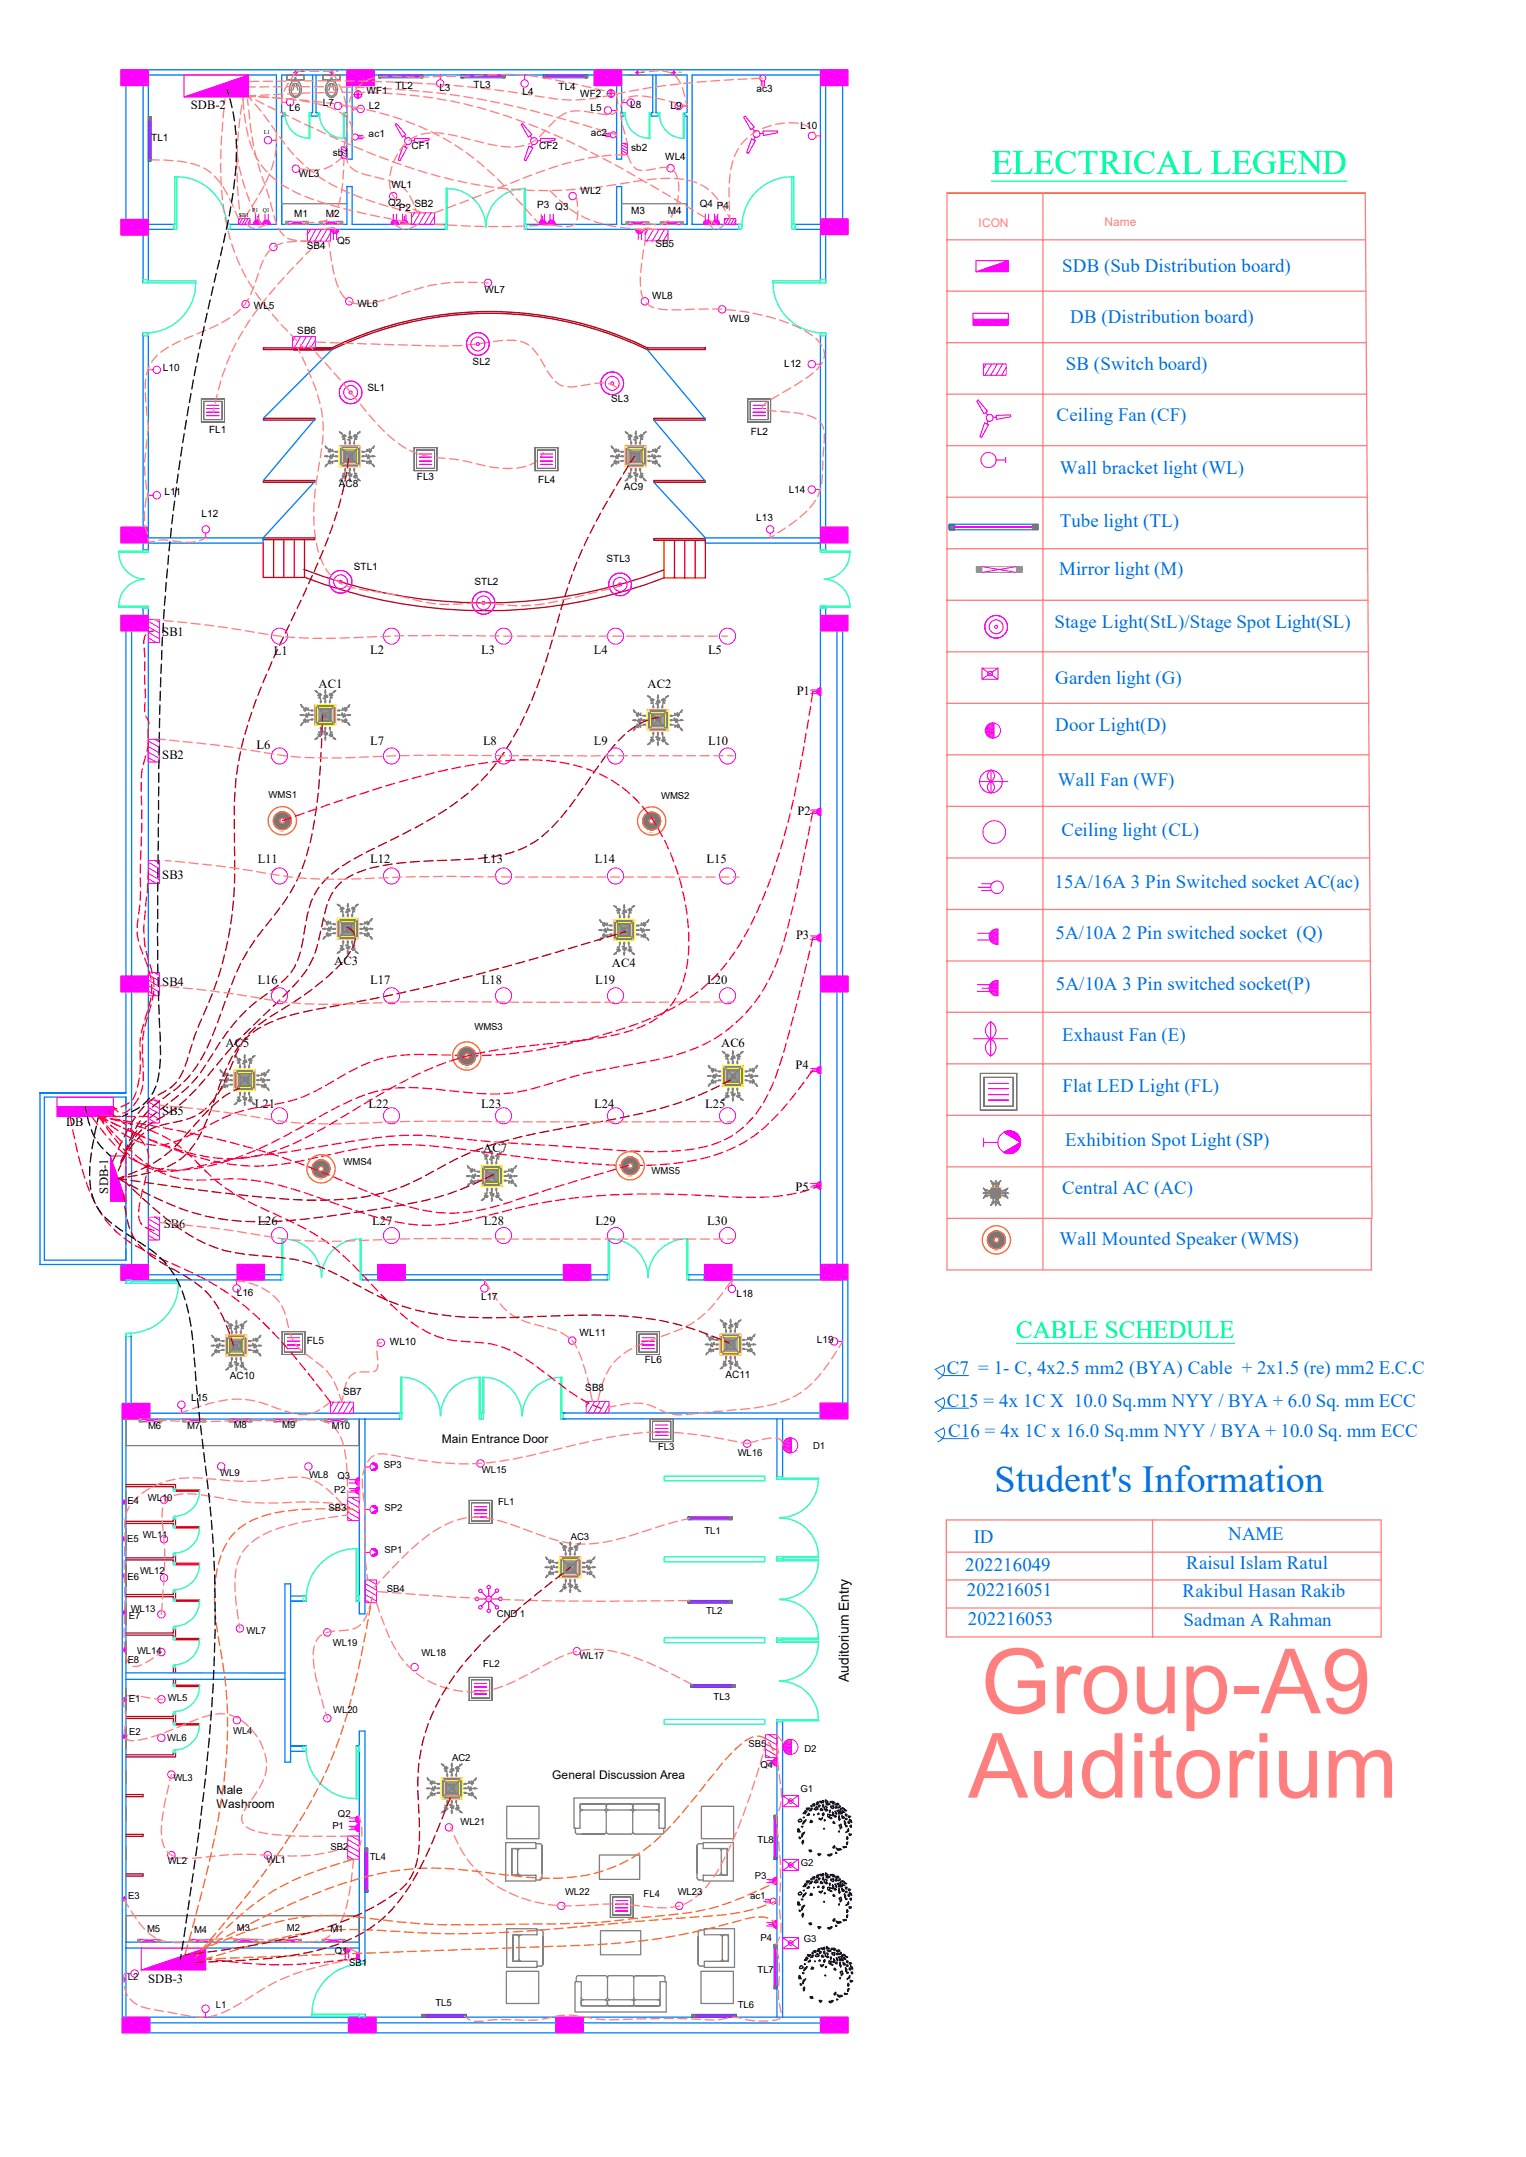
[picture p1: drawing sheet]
<svg xmlns="http://www.w3.org/2000/svg" width="297mm" height="420mm" viewBox="0 0 297 420" stroke-linecap="round" stroke-linejoin="round" font-family="sans-serif">
<defs><g id="words">
<g font-size="17.5" fill="#ff7f7f">
<text x="190.9" y="333.6">Group-A9</text>
<text x="188.4" y="350">Auditorium</text>
</g>
<text font-size="7.4" fill="#006edd" x="193.6" y="290.5">Student's Information</text>
<text font-size="6.7" fill="#0f0" x="193" y="33.8">ELECTRICAL LEGEND</text>
<text font-size="4.9" fill="#0f0" x="197.8" y="260.6">CABLE SCHEDULE</text>
<g font-size="3.7" fill="#006edd">
<text x="206.8" y="52.9">SDB (Sub Distribution board)</text>
<text x="208.3" y="62.8">DB (Distribution board)</text>
<text x="207.4" y="72">SB (Switch board)</text>
<text x="205.7" y="82">Ceiling Fan (CF)</text>
<text x="206.3" y="92.4">Wall bracket light (WL)</text>
<text x="206.3" y="102.7">Tube light (TL)</text>
<text x="206.1" y="111.9">Mirror light (M)</text>
<text x="205.2" y="122.3">Stage Light(StL)/Stage Spot Light(SL)</text>
<text x="205.4" y="133.2">Garden light (G)</text>
<text x="205.4" y="142.4">Door Light(D)</text>
<text x="205.9" y="153.1">Wall Fan (WF)</text>
<text x="206.6" y="162.9">Ceiling light (CL)</text>
<text x="205.3" y="172.9">15A/16A 3 Pin Switched socket AC(ac)</text>
<text x="205.4" y="182.9">5A/10A 2 Pin switched socket (Q)</text>
<text x="205.5" y="192.8">5A/10A 3 Pin switched socket(P)</text>
<text x="206.7" y="202.7">Exhaust Fan (E)</text>
<text x="206.8" y="212.6">Flat LED Light (FL)</text>
<text x="207.3" y="223.2">Exhibition Spot Light (SP)</text>
<text x="206.7" y="232.6">Central AC (AC)</text>
<text x="206.2" y="242.4">Wall Mounted Speaker (WMS)</text>
<text x="184.3" y="267.5">C7 = 1- C, 4x2.5 mm2 (BYA) Cable + 2x1.5 (re) mm2 E.C.C</text>
<text x="184.3" y="273.9">C15 = 4x 1C X 10.0 Sq.mm NYY / BYA + 6.0 Sq. mm ECC</text>
<text x="184.5" y="279.8">C16 = 4x 1C x 16.0 Sq.mm NYY / BYA + 10.0 Sq. mm ECC</text>
<text x="239" y="299.9">NAME</text>
<text x="187.8" y="306">202216049</text>
<text x="189.5" y="300.5">ID</text>
<text x="230.9" y="305.6">Raisul Islam Ratul</text>
<text x="188.2" y="310.8">202216051</text>
<text x="230.2" y="311">Rakibul Hasan Rakib</text>
<text x="188.4" y="316.4">202216053</text>
<text x="230.4" y="316.6">Sadman A Rahman</text>
</g>
<text font-size="2.7" x="165.2" y="327.6" transform="rotate(-90 165.2 327.6)">Auditorium Entry</text>
<g font-size="2.5">
<text x="37.1" y="21.3">SDB-2</text>
<text x="31.6" y="123.8">SB1</text>
<text x="53.3" y="127.5">L1</text>
<text x="72.1" y="127.4">L2</text>
<text x="93.6" y="127.4">L3</text>
<text x="115.6" y="127.4">L4</text>
<text x="137.8" y="127.4">L5</text>
<text x="62" y="133.9">AC1</text>
<text x="126" y="133.9">AC2</text>
<text x="155.1" y="135.4">P1</text>
<text x="31.6" y="147.8">SB2</text>
<text x="50" y="145.8">L6</text>
<text x="72.1" y="145">L7</text>
<text x="94" y="145">L8</text>
<text x="115.6" y="145">L9</text>
<text x="137.8" y="145">L10</text>
<text x="155.2" y="158.6">P2</text>
<text x="31.6" y="171.2">SB3</text>
<text x="50.2" y="168.1">L11</text>
<text x="72.1" y="168.1">L12</text>
<text x="94" y="168.1">L13</text>
<text x="115.8" y="168.1">L14</text>
<text x="137.5" y="168.1">L15</text>
<text x="154.9" y="182.9">P3</text>
<text x="50.2" y="191.6">L16</text>
<text x="65" y="187.9">AC3</text>
<text x="72.1" y="191.6">L17</text>
<text x="93.8" y="191.6">L18</text>
<text x="115.8" y="191.6">L19</text>
<text x="119.1" y="188.3">AC4</text>
<text x="137.6" y="191.6">L20</text>
<text x="31.6" y="192.1">SB4</text>
<text x="43.9" y="203.9">AC5</text>
<text x="140.3" y="203.9">AC6</text>
<text x="154.8" y="208.2">P4</text>
<text x="49.6" y="215.6">L21</text>
<text x="71.8" y="215.6">L22</text>
<text x="93.6" y="215.6">L23</text>
<text x="115.7" y="215.6">L24</text>
<text x="137.2" y="215.6">L25</text>
<text x="12.9" y="219.3">DB</text>
<text x="31.6" y="217.1">SB5</text>
<text x="94" y="224.3">AC7</text>
<text x="21" y="232.4" transform="rotate(-90 21 232.4)">SDB-1</text>
<text x="154.9" y="231.8">P5</text>
<text x="31.9" y="239.1">SB6</text>
<text x="50.2" y="238.5">L26</text>
<text x="72.4" y="238.5">L27</text>
<text x="94.2" y="238.5">L28</text>
<text x="115.9" y="238.5">L29</text>
<text x="137.6" y="238.5">L30</text>
<text x="28.8" y="386.2">SDB-3</text>
</g>
<g font-size="2.3" fill="#ff7f7f">
<text x="190.5" y="44.2">ICON</text>
<text x="215" y="44">Name</text>
</g>
<g font-size="2.3">
<text x="86" y="280.9">Main Entrance Door</text>
<text x="107.5" y="346.4">General Discussion Area</text>
<text x="42.2" y="349.4">Male</text>
<text x="42.2" y="352.1">Washroom</text>
</g>
<g font-size="1.9">
<text x="77" y="17.4">TL2</text>
<text x="85.5" y="17.7">L3</text>
<text x="92.2" y="17.1">TL3</text>
<text x="108.7" y="17.5">TL4</text>
<text x="147.2" y="18">ac3</text>
<text x="56.3" y="21.5">L6</text>
<text x="62.8" y="20.6">L7</text>
<text x="71.3" y="18.3">WF1</text>
<text x="71.8" y="21.3">L2</text>
<text x="101.7" y="18.5">L4</text>
<text x="112.9" y="19">WF2</text>
<text x="114.9" y="21.6">L5</text>
<text x="122.6" y="21.1">L8</text>
<text x="130.5" y="21.3">L9</text>
<text x="29.4" y="27.5">TL1</text>
<text x="71.8" y="26.7">ac1</text>
<text x="80.1" y="29.1">CF1</text>
<text x="104.9" y="29">CF2</text>
<text x="115" y="26.5">ac2</text>
<text x="122.9" y="29.4">sb2</text>
<text x="155.8" y="25.1">L10</text>
<text x="58.2" y="34.4">WL3</text>
<text x="64.8" y="30.4">sb1</text>
<text x="129.5" y="31.1">WL4</text>
<text x="75.5" y="40.2">Q2</text>
<text x="76.2" y="36.6">WL1</text>
<text x="77.6" y="41.1">P2</text>
<text x="80.7" y="40.3">SB2</text>
<text x="104.6" y="40.5">P3</text>
<text x="108.1" y="41">Q3</text>
<text x="113" y="37.8">WL2</text>
<text x="122.9" y="41.6">M3</text>
<text x="130" y="41.6">M4</text>
<text x="136.2" y="40.2">Q4 P4</text>
<text x="57.3" y="42.3">M1</text>
<text x="63.4" y="42.2">M2</text>
<text x="65.6" y="47.5">Q5</text>
<text x="59.7" y="48.4">SB4</text>
<text x="127.6" y="48">SB5</text>
<text x="69.6" y="59.7">WL6</text>
<text x="94.3" y="57.1">WL7</text>
<text x="126.9" y="58.3">WL8</text>
<text x="49.4" y="60.1">WL5</text>
<text x="57.9" y="64.9">SB6</text>
<text x="141.9" y="62.7">WL9</text>
<text x="92" y="71.1">SL2</text>
<text x="152.7" y="71.5">L12</text>
<text x="31.7" y="72.3">L10</text>
<text x="71.5" y="76.2">SL1</text>
<text x="119" y="78.3">SL3</text>
<text x="40.7" y="84.3">FL1</text>
<text x="146.1" y="84.7">FL2</text>
<text x="66" y="94.9">AC8</text>
<text x="81.1" y="93.6">FL3</text>
<text x="104.7" y="94.1">FL4</text>
<text x="121.4" y="95.4">AC9</text>
<text x="32" y="96.5">L11</text>
<text x="39.2" y="100.7">L12</text>
<text x="147.2" y="101.4">L13</text>
<text x="153.5" y="96.1">L14</text>
<text x="68.9" y="110.9">STL1</text>
<text x="92.4" y="113.9">STL2</text>
<text x="118.1" y="109.5">STL3</text>
<text x="52.3" y="155.4">WMS1</text>
<text x="128.7" y="155.5">WMS2</text>
<text x="92.4" y="200.5">WMS3</text>
<text x="66.9" y="226.8">WMS4</text>
<text x="126.8" y="228.5">WMS5</text>
<text x="46.1" y="252.3">L16</text>
<text x="93.6" y="253.2">L17</text>
<text x="143.3" y="252.5">L18</text>
<text x="59.7" y="261.7">FL5</text>
<text x="75.9" y="261.9">WL10</text>
<text x="112.8" y="260.1">WL11</text>
<text x="159" y="261.5">L19</text>
<text x="44.7" y="268.5">AC10</text>
<text x="125.5" y="265.3">FL6</text>
<text x="141.2" y="268.4">AC11</text>
<text x="37.2" y="272.9">L15</text>
<text x="66.8" y="271.7">SB7</text>
<text x="113.9" y="270.9">SB8</text>
<text x="28.8" y="278.3">M6</text>
<text x="36.4" y="278.2">M7</text>
<text x="45.5" y="278">M8</text>
<text x="54.9" y="278">M9</text>
<text x="64.6" y="278.3">M10</text>
<text x="42.9" y="287.4">WL9</text>
<text x="60.2" y="287.7">WL8</text>
<text x="65.7" y="288">Q3</text>
<text x="74.7" y="285.9">SP3</text>
<text x="93.8" y="286.7">WL15</text>
<text x="128.1" y="282.4">FL3</text>
<text x="143.6" y="283.4">WL16</text>
<text x="158.2" y="282.2">D1</text>
<text x="24.8" y="292.9">E4</text>
<text x="28.8" y="292.3">WL10</text>
<text x="65" y="290.7">P2</text>
<text x="96.9" y="293">FL1</text>
<text x="27.8" y="299.5">WL11</text>
<text x="64" y="294.2">SB3</text>
<text x="74.8" y="294.3">SP2</text>
<text x="111.1" y="299.8">AC3</text>
<text x="137.1" y="298.6">TL1</text>
<text x="24.8" y="300.3">E5</text>
<text x="74.8" y="302.4">SP1</text>
<text x="24.8" y="307.7">E6</text>
<text x="27.3" y="306.4">WL12</text>
<text x="75.3" y="310">SB4</text>
<text x="25.1" y="315.2">E7</text>
<text x="25.4" y="313.9">WL13</text>
<text x="96.7" y="314.9">CND 1</text>
<text x="137.4" y="314.3">TL2</text>
<text x="24.8" y="323.8">E8</text>
<text x="26.7" y="322.1">WL14</text>
<text x="48" y="318.2">WL7</text>
<text x="64.8" y="320.5">WL19</text>
<text x="82" y="322.4">WL18</text>
<text x="112.8" y="323">WL17</text>
<text x="94.1" y="324.6">FL2</text>
<text x="25.1" y="331.4">E1</text>
<text x="32.7" y="331.2">WL5</text>
<text x="64.9" y="333.6">WL20</text>
<text x="138.9" y="330.9">TL3</text>
<text x="25.1" y="337.9">E2</text>
<text x="32.6" y="339">WL6</text>
<text x="45.4" y="337.6">WL4</text>
<text x="145.7" y="340.2">SB5</text>
<text x="156.6" y="341.2">D2</text>
<text x="33.7" y="346.8">WL3</text>
<text x="88" y="342.9">AC2</text>
<text x="148" y="344.3">Q4</text>
<text x="65.8" y="353.7">Q2</text>
<text x="155.8" y="349">G1</text>
<text x="64.7" y="356.1">P1</text>
<text x="89.6" y="355.3">WL21</text>
<text x="147.4" y="358.9">TL8</text>
<text x="32.6" y="362.9">WL2</text>
<text x="51.9" y="362.8">WL1</text>
<text x="64.3" y="360.1">SB2</text>
<text x="72" y="362.2">TL4</text>
<text x="146.9" y="365.9">P3</text>
<text x="155.9" y="363.4">G2</text>
<text x="24.9" y="369.7">E3</text>
<text x="110" y="368.9">WL22</text>
<text x="125.3" y="369.4">FL4</text>
<text x="131.9" y="369.1">WL23</text>
<text x="146" y="369.8">ac1</text>
<text x="28.6" y="376.2">M5</text>
<text x="37.8" y="376.4">M4</text>
<text x="46.1" y="376">M3</text>
<text x="55.8" y="375.9">M2</text>
<text x="64.3" y="376.2">M1</text>
<text x="148" y="377.9">P4</text>
<text x="65.1" y="380.4">Q1</text>
<text x="67.9" y="382.7">SB1</text>
<text x="156.5" y="378">G3</text>
<text x="24.9" y="385.6">L2</text>
<text x="147.4" y="384.1">TL7</text>
<text x="42" y="391">L1</text>
<text x="84.7" y="390.6">TL5</text>
<text x="143.6" y="390.9">TL6</text>
</g>
<g font-size="1.1">
<text x="51.4" y="26.2">L1</text>
<text x="49.1" y="41.4">P1</text>
<text x="51.1" y="41.4">Q1</text>
<text x="46.5" y="42.3">SB1</text>
</g>
<g font-size=".4">
<text x="58.7" y="14">E1</text>
<text x="65.4" y="14.1">E2</text>
<text x="124.9" y="14.2">E3</text>
<text x="132.2" y="14.2">E4</text>
</g>
<g font-size=".3" fill="#f26722">
<text x="54.5" y="162.1">BOSCH</text>
<text x="126.4" y="162.1">BOSCH</text>
<text x="90.4" y="207.9">BOSCH</text>
<text x="62" y="229.8">BOSCH</text>
<text x="122.2" y="229.2">BOSCH</text>
<text x="193.5" y="243.7">BOSCH</text>
</g>
</g></defs>
<path d="M59.3 112.4a98 98 0 0 0 69.9 .1" fill="none" stroke="#b8002e" stroke-width=".25"/>
<path d="M51.3 68.1h13.3a70 70 0 0 1 61.4 0h11.3M51.3 67.7h13.3M64.5 67.8a70 70 0 0 1 61.6 0M126 67.7h11.3M51.3 93.6h10v.3h-10zM51.3 81.4h10v.4h-10zM127.3 93.6h10v.3h-10zM127.3 81.4h10v.4h-10zM51.2 104.7h10.1v.4h-10.1zM127.3 104.9h10v.3h-10z" fill="none" stroke="#b80000" stroke-width=".25"/>
<path d="M160.7 16.7v25.9M164 16.7v25.9M160.7 45.7v9.4M160.7 64.8v37.9M162.9 122.9v67.1M164 122.9v67.1M162.9 193.1v53.1M164 193.1v53.1" fill="none" stroke="#007fff" stroke-width=".25"/>
<g fill="#f0f">
<path d="M159.7 13.6l5.3 1h-5.3z"/>
<path d="M159.7 13.6h5.3v1z"/>
<path d="M159.7 14.6l5.3 2.1h-5.3z"/>
<path d="M159.7 14.6h5.3v2.1z"/>
<path d="M23.5 13.6l5.4 3.1h-5.4z"/>
<path d="M23.5 13.6h5.4v3.1z"/>
<path d="M159.7 42.6l5.4 3.1h-5.4z"/>
<path d="M159.7 42.6h5.4v3.1z"/>
<path d="M23.5 42.7l5.4 3.1h-5.4z"/>
<path d="M23.5 42.7h5.4v3.1z"/>
<path d="M159.7 102.7l5.3 3h-5.3z"/>
<path d="M159.7 102.7h5.3v3z"/>
<path d="M23.5 102.7l5.4 3h-5.4z"/>
<path d="M23.5 102.7h5.4v3z"/>
</g>
<path d="M23.5 119.8h5.4" fill="none" stroke="#f0f" stroke-width=".19"/>
<g fill="#f0f">
<path d="M159.7 119.8l5.3 3.1h-5.3z"/>
<path d="M159.7 119.8h5.3v3.1z"/>
<path d="M23.5 119.8l5.4 3.1h-5.4z"/>
<path d="M23.5 119.8h5.4v3.1z"/>
<path d="M159.7 190l5.4 3.1h-5.4z"/>
<path d="M159.7 190h5.4v3.1z"/>
<path d="M23.5 190l5.4 3.1h-5.4z"/>
<path d="M23.5 190h5.4v3.1z"/>
<path d="M46.1 246.2l5.4 2h-5.4z"/>
<path d="M46.1 246.2h5.4v2z"/>
<path d="M159.7 246.2l5.3 2h-5.3z"/>
<path d="M159.7 246.2h5.3v2z"/>
<path d="M159.7 248.2l5.3 1h-5.3z"/>
<path d="M159.7 248.2h5.3v1z"/>
<path d="M46.1 248.2l5.4 1h-5.4z"/>
<path d="M46.1 248.2h5.4v1z"/>
<path d="M137.1 246.2l5.4 3.1h-5.4z"/>
<path d="M137.1 246.2h5.4v3.1z"/>
<path d="M109.6 246.2l5.4 3.1h-5.4z"/>
<path d="M109.6 246.2h5.4v3.1z"/>
<path d="M73.5 246.2l5.4 3.1h-5.4z"/>
<path d="M73.5 246.2h5.4v3.1z"/>
<path d="M23.5 246.2l5.4 3.1h-5.4z"/>
<path d="M23.5 246.2h5.4v3.1z"/>
</g>
<g fill="none" stroke="#007fff" stroke-width=".25">
<path d="M24.5 16.7v26M27.9 16.7v26M60.8 14.6v7.3h-.3v.7h1.3v-.7h-.3v-7.3M68.5 16.7v14.3h-1v-8.4h-.3v-.7h.3v-7.3h-12.7v7.3h.4v.7h-.4v21.1h12.7v-7.4h1v7.4h18.5M72.9 14.6h42.8M120 16.7v14.3h1v-8.4h.3v-.7h-.3M127 14.6v7.3h-.3v.7v-.7v.7h1.3v-.7h-.3v-7.3M55.2 21.9v.7zM61.8 21.9v.7zM121 21.9h.3M121 21.9v-7.3h12.7v7.3h-.3v.7v-.7v.7h.3v21.1h-12.7v-7.4h-1v7.4h-17.9M27.9 45.8v9.3"/>
<path d="M33.8 43.7h-4.9v-29.1h24.9v29.1h-9.3M33.8 44.7h-4.9v10.4M44.5 44.7h42.5M102.1 44.7h41.9M144 43.7h-9.3v-29.1h25v29.1h-5M154.7 44.7h5v10.4M27.9 64.8v37.9M28.9 64.8v39.9h22.3v1h-22.3v1.4h-1v-1.4M159.7 64.8v39.9M27.9 119.8v-1.4h1v129.8h17.2M159.3 104.7h.4M159.3 105.7h.4"/>
<path d="M159.7 104.7h-22.4v1h22.4M159.7 105.7v1.4h1v-1.4M160.7 119.8v-1.4h-1v129.8h-17.2M24.5 122.9v67.1M25.6 122.9v67.1M24.5 193.1v19.7M25.6 193.1v53.1M24.5 213.6v31.8M28.9 249.2h22.6M78.9 249.2h30.7M78.9 248.2h30.7M115 248.2v1"/>
<path d="M137.1 248.2v1M142.5 249.2h21.5"/>
</g>
<g fill="none" stroke="#808080" stroke-width=".25">
<path d="M55.8 14.6h3.4v.9l-1.7 .2-1.7-.1zM55.9 15.5v-.9h3.2v.9M55.9 15.5h.1M55.9 15.5h3.2M56 14.6h.1M56.1 14.6h.1M56.4 16.8v1.2l.2 .5M56.6 16.2l-.2 .5M56.7 18l.2 .4M56.7 18.5a.93 .93 0 0 0 1.6 0M56.7 17v.9M56.8 16.1v-.4h1.4v.4"/>
<path d="M56.8 14.6h.1M56.8 16.1l-.1 .2M56.9 16.6a.72 .72 0 0 1 1.2 0M56.9 18.3l.3 .3M56.9 16.6l-.2 .4M56.9 14.6h.1M57 15.9h.1M57.1 18.7h.7M57.2 16.3v.5h.5M57.2 16.8l-.2 .8M57.3 15.7h.4M57.3 15.7h.1"/>
<path d="M57.4 15.1h.2v.3l-.2-.2zM57.7 15.7h.1M57.7 16.3v.5M57.7 16.8l.3 .8M58 15.9h.1M58.1 14.6h.1M58.1 16.6l.2 .4M58.1 18.3l-.3 .3M58.2 16.1l.1 .2M58.2 14.6h.1M58.3 17v.9M58.3 18l-.2 .4"/>
<path d="M58.3 16.2l.3 .5M58.6 16.8v1.2l-.3 .5M58.9 14.6h.1M59 14.6h.1M59.1 15.5h.1M62.8 14.6h3.4v.9l-1.7 .2-1.6-.1zM62.9 15.5h3.3v-.9h-3.3v.9M63 14.6h.1M63.1 14.6h.1M63.4 16.8v1.2l.3 .5M63.7 16.2l-.3 .5M63.7 18l.2 .4"/>
<path d="M63.7 17v.9M63.7 18.5a.93 .93 0 0 0 1.6 0M63.8 16.1v-.4h1.4v.4M63.8 14.6h.1M63.8 16.1l-.1 .2M63.9 18.3l.3 .3M63.9 16.6l-.2 .4M63.9 14.6h.1M64.1 15.9h.1M64.2 16.3h.7M64.2 18.7h.7M64.2 16.3l-.3 .3"/>
<path d="M64.3 16.3v.5M64.3 16.8h.5M64.3 16.8l-.3 .8M64.5 15.1h.1v.3l-.2-.2zM64.7 15.7h-.4M64.7 15.7h.1M64.8 16.3v.5M64.8 16.8l.2 .8M64.8 16.3l.4 .3M65.1 15.9h.1M65.1 14.6h.1M65.1 16.6l.2 .4"/>
<path d="M65.2 18.3l-.4 .3M65.2 16.1l.1 .2M65.2 14.6h.1M65.3 17v.9M65.3 18l-.2 .4M65.4 16.2l.2 .5M65.6 16.8v1.2l-.2 .5M65.9 14.6h.1M66 14.6h.1M122.3 14.6h1.4M122.5 14.6h.1M122.6 14.6h.1"/>
<path d="M123.8 14.6h.4M124.4 14.6h1.3M129.3 14.6h1.4M130.9 14.6h.3M131.4 14.6h1.4M54.8 39.7h12.7M121 39.7h12.7"/>
</g>
<path d="M33.8 43.7v1M154.7 43.7v1" fill="none" stroke="#0f0" stroke-width=".25"/>
<path d="M51.3 67.7v.4M137.3 67.7v.4" fill="none" stroke="#b8002e" stroke-width=".25"/>
<path d="M51.2 105.7v6.7h2.1M53.3 105.1v7.3M53.3 112.4h1.9M55.2 105.1v7.3M57.3 105.1v7.3h-2.1M59.3 105.1v7.3h-2M129.2 105.2v7.3h4.1M131.3 105.2v7.3M133.3 105.2v7.3M133.3 112.5h2M135.3 105.2v7.3h2v-7.3" fill="none" stroke="#f00" stroke-width=".25"/>
<g fill="none" stroke="#f0f" stroke-width=".25">
<path d="M23.5 13.6h5.4v3.1h-5.4zM67.5 13.6h5.4v3.1h-5.4zM115.7 13.6h5.3v3.1h-5.3zM159.7 13.6h5.3v3.1h-5.3zM23.5 42.7h5.4v3.1h-5.4zM159.7 42.6h5.4v3.1h-5.4zM23.5 102.7h5.4v3h-5.4zM23.5 119.8h5.4v3.1h-5.4zM159.7 102.7h5.3v3h-5.3zM159.7 119.8h5.3v3.1h-5.3zM23.5 190h5.4v3.1h-5.4zM159.7 190h5.4v3.1h-5.4z"/>
<path d="M23.5 246.2h5.4v3.1h-5.4zM46.1 246.2h5.4v3h-5.4zM73.5 246.2h5.4v3.1h-5.4zM109.6 246.2h5.4v3.1h-5.4zM137.1 246.2h5.4v3.1h-5.4zM159.7 246.2h5.3v3h-5.3z"/>
</g>
<g fill="#f0f">
<path d="M115.7 13.6l5.3 3.1h-5.3z"/>
<path d="M115.7 13.6h5.3v3.1z"/>
<path d="M67.5 13.6l5.4 3.1h-5.4z"/>
<path d="M67.5 13.6h5.4v3.1z"/>
</g>
<g fill="none" stroke="#0ff" stroke-width=".25">
<path d="M34.4 34.4v9.3h-.4v-9.3a9.8 9.8 0 0 1 10.2 9.8M86.8 36.7a7.5 7.5 0 0 1 7.7 7.5M86.8 36.7v7h.2v-7M102.1 36.7v7h.2v-7M102.3 36.7a7.5 7.5 0 0 0-7.7 7.5M154.1 34.4v9.3h.4v-9.3a9.8 9.8 0 0 0-10.1 9.8M33.8 43.7h.6v1h-.6zM44.2 43.7h.6v1h-.6zM86.6 43.7h.4v1h-.4zM102.1 43.7h.4v1h-.4zM143.8 43.7h.6v1h-.6zM154.1 43.7h.6v1h-.6z"/>
<path d="M23.1 118h4.8v.2h-4.8M23.1 107.5h4.8v-.2h-4.8a5.3 5.3 0 0 0 5 5.5 5.3 5.3 0 0 0-5 5.4M27.9 107.1h1v.4h-1zM27.9 118h1v.4h-1zM159.7 107.1h1v.4h-1zM159.7 118h1v.4h-1zM165.4 107.5h-4.7v-.2h4.7a5.3 5.3 0 0 1-5 5.5 5.3 5.3 0 0 1 5 5.4h-4.7v-.2h4.7M54.7 248.2h.4v1h-.4zM55.1 241.2v7h-.2v-7a7.5 7.5 0 0 1 7.7 7.6M62.6 248.7v.1M70.1 248.2h.4v1h-.4zM70.1 241.2v7h.2v-7a7.5 7.5 0 0 0-7.7 7.5"/>
<path d="M118.2 248.2h.4v1h-.4zM118.6 241.2v7h-.2v-7a7.5 7.5 0 0 1 7.7 7.6v-.1M133.6 248.2h.5v1h-.5zM133.6 241.2v7h.3v-7a7.5 7.5 0 0 0-7.7 7.5"/>
</g>
<path d="M51.5 248.2h3.2M51.5 249.2h3.2M70.5 248.2h3M70.5 249.2h3M115 248.2h3.2M115 249.2h3.2M134.1 248.2h3M134.1 249.2h3" fill="none" stroke="#007fff" stroke-width=".25"/>
<g fill="#f0f">
<path d="M159.6 273.2l5.4 3.1h-5.4z"/>
<path d="M159.6 273.2h5.4v3.1z"/>
<path d="M23.8 273.3l5.4 3h-5.4z"/>
<path d="M23.8 273.3h5.4v3z"/>
<path d="M108.2 392.8l5.3 3h-5.3z"/>
<path d="M108.2 392.8h5.3v3z"/>
<path d="M67.8 392.8l5.4 3h-5.4z"/>
<path d="M67.8 392.8h5.4v3z"/>
<path d="M23.8 392.8l5.4 3h-5.4z"/>
<path d="M23.8 392.8h5.4v3z"/>
<path d="M159.7 392.8l5.4 3h-5.4z"/>
<path d="M159.7 392.8h5.4v3z"/>
</g>
<path d="M23.8 273.3h5.4v3h-5.4zM159.6 273.2h5.4v3.1h-5.4zM23.8 392.8h5.4v3h-5.4zM67.8 392.8h5.4v3h-5.4zM108.2 392.8h5.3v3h-5.3zM159.7 392.8h5.4v3h-5.4z" fill="none" stroke="#f0f" stroke-width=".25"/>
<g fill="none" stroke="#007fff" stroke-width=".25">
<path d="M28.9 13.6h38.6M72.9 13.6h42.8M121 13.6h38.7M64.6 68.1l-13.3 13.3M126 68.1l11.3 13.5M61.3 93.7l-10.1 11M61.3 81.6l-10 12M127.3 81.8l10 11.9M127.3 93.9l10 10.8M24.5 249.3v.6M24.5 259.6v13.7M164 249.2v24"/>
<path d="M165 249.2v24M23.8 276.3v116.5M24.5 276.3v116.5M25.5 260.2v13.1M29.2 275.2h49M69.9 276.3v37.9h1.1v-37.9M77.8 276.3h-48.6M85.8 275.2h.1M101.6 275.1h.1M109.2 276.3h50.4M109.2 275.1h50.4M151.2 276.3v11.7"/>
<path d="M152.3 276.3v11.7M152.3 295.5h.1M55.5 308.4h1.1v34.7h-1.1zM56.6 311.8h3M56.6 310.8h3M69.3 311.8h.6M69.3 310.8h.6M151.2 303.1v.8M151.2 318.9v.9M152.3 311.4h.1M152.3 303.1v.8M152.3 318.9v.9"/>
<path d="M24.5 325.7l31 .1M24.5 327h31M56.6 340h3M69.3 340h.6M151.2 334.9v57.9M152.3 327.3h.1M152.3 334.9v57.9M56.6 341h3M69.3 341h.6M69.9 378.2h-45.4M69.9 379.3h-45.4M29.2 392.8h38.6"/>
<path d="M29.2 393.9h38.6M29.2 395.8h38.6M69.9 392.2v.6M71 382.4v-45.3h-1.1v45.3M71 392.2v.6M73.2 392.8h35M73.2 393.9h35M73.2 395.8h35M113.5 392.8h46.2M113.5 393.9h46.2M113.5 395.8h46.2"/>
</g>
<g fill="none" stroke="#808080" stroke-width=".25">
<path d="M24.5 276.3v5.2h45.3v-5.2M24.5 290.4v1.7M24.5 292.2v.5M24.5 292.9v1.7M24.5 297.5v1.7M24.5 299.4v.5M24.5 312.1v1.7l.1 .1-.1 .1v.5l.1 .1-.1 .1v1.7M24.5 312.3h.1M24.5 313.3h.1M24.5 312.5h.1M24.5 313.5h.1M24.5 315h.1"/>
<path d="M24.5 315.2h.1M24.5 316.2h.1M24.5 316h.1M24.5 300.1v1.7M24.5 304.6v1.7M24.5 306.5v.5M24.5 307.2v1.7M24.5 319.6v1.7M24.5 319.8h.1M24.5 320h.1M24.5 304.8h.1M24.5 305.8h.1"/>
<path d="M24.5 305h.1M24.5 306h.1M24.5 307.5h.1M24.5 307.7h.1M24.5 308.7h.1M24.5 308.5h.1M24.6 312.2v1.5M24.6 314v.5M24.6 314.7v1.6M24.6 304.7v1.5M24.6 306.5v.5M24.6 307.3v1.5"/>
<path d="M24.6 319.7v1.5M24.5 336.2v1.7h.1l-.1 .2v.5l.1 .1-.1 .1v1.7M24.5 339.3h.1M24.5 339.1h.1M24.5 337.6h.1M24.5 337.4h.1M24.5 336.4h.1M24.5 336.6h.1M24.5 321.5v.5M24.5 322.2v1.6M24.5 328.7v1.7M24.5 330.6v.5"/>
<path d="M24.5 331.3v1.7M24.5 320.8h.1M24.5 321h.1M24.5 322.5h.1M24.5 322.7h.1M24.5 323.6h.1M24.5 323.5h.1M24.5 332.8h.1M24.5 331.8h.1M24.5 332.6h.1M24.5 331.6h.1M24.5 330.1h.1"/>
<path d="M24.5 329.9h.1M24.5 328.9h.1M24.5 329.1h.1M24.6 336.3v1.5l.1 .1-.1 .2v.4l.1 .1-.1 .2v1.6M24.6 321.5v.4M24.6 322.2v1.6M24.6 328.8v1.6M24.6 330.7v.3M24.6 331.3v1.6M24.5 340.3h.1M24.5 340.1h.1M24.5 344.8v2.5"/>
<path d="M24.5 351.9v2.6M24.5 359.7v2.5M98.4 358.8h5.9v1.1h-4.7v5.2h4.7v1.2h-5.9zM98.6 351.7h6.3v6.3h-6.3zM99.9 360l-.3 .3M100 360h.6l.2 .3M101.2 360l-.4 .1v.2M104.3 359h1l.2 .4M111.7 350.1h17.8v5.9h-1.2v-4.8h-15.4v4.8h-1.2zM112 356v.7l.4 .4h5.2h-4.3M112.9 352l.4 .4M113.3 351.3l-.4 .3"/>
<path d="M113.3 352.4l-.3 .2-.1 .2M117.6 352.4l.3 .2 .1 .2v3.9l-.2 .4h-.2M117.6 351.3l.3 .1 .2 .3v-.2l.3-.2M118 352.2l-.4 .2h-4.3M118 351.7v.3M118 356.7l.4 .4h4.4h.2l.1-.4M118 352l.4 .4M118.4 352.4l-.3 .2-.1 .2M118.4 352.4h4.4M122.8 351.3h.2l.1 .4v.5l-.3 .2M122.8 352.4l.3 .2v.2v3.9M123.2 352.2l.3 .2"/>
<path d="M123.2 351.7l-.1 .5M123.6 351.3l-.4 .3M127.9 352.4h-4.3l-.4 .2v.2M127.9 352.4l.3 .2 .1 .2M127.9 351.3l.3 .2 .1 .2M128.3 352l-.2 .4h-.2M129.2 356v.9l-.4 .2h-5.3l-.4-.4M136.5 351.7h6.3v6.3h-6.3zM136.9 358.8h5.8v7.5h-5.8v-1.2h4.7v-5.2h-4.7zM136.9 359h-1l-.2 .4M140 360l.3 .1 .1 .2M141.2 360h-.6l-.2 .3"/>
<path d="M141.3 360l.3 .3M24.5 378.2v-5.2h45.3v5.2M98.6 375.5h5.9v1.2h-4.7v5.2h4.7v1.2h-5.9zM99.6 364.7l.3 .4M100.1 376.7l-.3 .4M100.6 376.8l.3 .1 .1 .2M100.8 360.3v4.4M100.8 364.7l-.2 .3-.6 .1M100.8 364.7l.4 .4M101.4 376.8l-.4 .1v.2v4.4l.4 .3M104.5 375.8h1l.2 .4v6.2v-5.3M105.5 365.7l-.2 .3-1 .1"/>
<path d="M105.5 364.7v-5.3v6.3M116.7 361.2h7.8v4.7h-7.8zM116.9 375.9h7.8v4.7h-7.8zM135.7 364.7v-5.3v6.3l.4 .4h.8M137.1 375.8h-1l-.2 .4v6.2v-5.3M137.1 375.5h5.9v7.6h-5.9v-1.2h4.7v-5.2h-4.7zM140.2 376.8l.3 .1 .1 .2M140.4 360.3v4.4M140.4 364.7l.4 .4h.4M140.4 364.7l-.2 .3-.2 .1M140.6 377.1v4.4M141 376.8l-.4 .1v.2"/>
<path d="M141.5 376.7l.3 .4M141.6 364.7l-.3 .4M98.6 383.8h6.3v6.3h-6.3zM99.8 381.5l.3 .4M101 381.5l-.2 .3h-.2M105.7 382.4l-.2 .4h-1M111.9 385.9h1.2v4.7h15.4v-4.7h1.2v5.9h-17.8zM112.1 385.1v.8M112.2 385.1v-.2l.4-.2h5.2h.2l.2 .4M113.1 389l.4 .4M113.1 390.2l.4 .4M113.5 389.4l-.3 .2-.1 .2"/>
<path d="M113.5 389.4h4.3M117.9 389.4l.3 .2v.5M118.2 389l-.2 .3-.2 .1M118.2 390.3l-.4 .3M118.2 390.2l.2 .3 .2 .1M118.6 389.4h-.2a.75 .75 0 0 0 0 1l.2 .2M118.6 389.4h4.4M123 389.4h.2l.2 .4-.1 .6-.3 .2M123.3 390.2l.1 .3 .3 .1M123.4 385.1l-.2-.4h-.2h-4.4l-.3 .2-.1 4.1 .4 .4M123.4 389l.3 .4M123.4 389l-.2 .3-.2 .1"/>
<path d="M123.4 385.1v3.9M123.7 384.7l-.3 .2v.2M128.1 384.7h-4.4h5.5l.2 .4v.8M128.1 389.4l.3 .2v.2M128.1 389.4h-4.4l-.3 .2M128.4 389l-.1 .3-.2 .1M128.4 390.3l-.3 .3M135.9 382.4l.4 .4h.8M136.4 383.8h6.3v6.3h-6.3zM140.6 381.5l.4 .3M140.6 381.5l-.2 .3h-.2M141.8 381.5l-.3 .4"/>
</g>
<path d="M24.5 296.2h9.2v-.4h.5v1.3h-.5v-.5h-9.2M24.5 289.1h9.7v.8h-.5v-.4h-9.2M24.5 318h9.2v-.8h.5v1.6h-.5v-.4h-9.2M24.5 310.5h9.2v-.5h.5v1.3h-.5v-.4h-9.2M24.5 303.3h9.2v-.4h.5v1.3h-.5v-.5h-9.2M24.5 334.2h9.2v-.4h.5v1.6h-.5v-.8h-9.2M33.7 325.7v-1h.5v1M33.7 326.9v1h.5v-1M24.5 341.7h9.2v-.4h.5v.8h-9.7M24.5 349.4h3.4v.4h-3.4M24.5 357.2h3.4v.3h-3.4M24.5 364.9h3.4v.4h-3.4" fill="none" stroke="#b8002e" stroke-width=".25"/>
<g fill="none" stroke="#0ff" stroke-width=".25">
<path d="M55.2 21.9h.3v.7h-.3zM55.5 21.9a4.7 4.7 0 0 0 4.8 5v-4.3M60.2 21.9h.3v.7h-.3zM60.2 22.6v4.4M61.8 21.9h.4v.7h-.4zM62.2 21.9a4.7 4.7 0 0 0 4.8 5v-4.3M66.8 21.9h.4v.7h-.4zM66.8 22.6v4.4M121.3 21.9h.4v.7h-.4zM121.7 21.9a4.7 4.7 0 0 0 4.8 5v-4.3M126.4 21.9h.3v.7h-.3zM126.4 22.6v4.4"/>
<path d="M128 21.9h.4v.7h-.4zM128.4 21.9a4.7 4.7 0 0 0 4.8 5v-4.3M133 21.9h.4v.7h-.4zM133 22.6v4.4M27.9 54.5h1v.6h-1zM38.1 54.7a9.8 9.8 0 0 1-9.7 10.1M38.1 54.7h-9.2v.4h9.2M150.4 54.7h9.3v.4h-9.3M150.5 54.7a9.8 9.8 0 0 0 9.7 10.1M159.7 54.5h1v.6h-1zM27.9 64.8h1v.6h-1zM159.7 64.8h1v.6h-1z"/>
<path d="M24.5 249.3h1v.6h-1zM24.5 259.6h1v.6h-1zM34.8 249.9h-9.3v-.4h9.3a9.8 9.8 0 0 1-9.8 10.1M77.8 275.2h.4v1.1h-.4zM78.2 268.2v7h-.2v-7a7.5 7.5 0 0 1 7.7 7.5M93.3 275.2h.4v1.1h-.4zM93.3 268.2v7h.2v-7a7.5 7.5 0 0 0-7.7 7.5M93.7 275.2h.4v1.1h-.4zM94.1 268.2v7h-.2v-7a7.5 7.5 0 0 1 7.7 7.5M109.2 275.2h.4v1.1h-.4zM109.2 268.2v7h.2v-7a7.5 7.5 0 0 0-7.7 7.5M33.7 289.9h.5v.5h-.5z"/>
<path d="M33.7 295.3h.5v.5h-.5zM33.7 297.1h.5v.4h-.5zM38.8 290.1a4.9 4.9 0 0 1-4.8 5.1M38.8 297.3a4.9 4.9 0 0 1-4.8 5.1M129.3 287.4h19.6v.9h-19.6zM151.2 287.6h1.1v.4h-1.1zM151.8 295.5h.1M151.8 295.6a7.5 7.5 0 0 1 7.5 7.7M159.3 287.8a7.5 7.5 0 0 1-7.5 7.7M159.3 287.8h-7v.2h7M33.7 302.4h.5v.5h-.5zM33.7 304.2h.5v.5h-.5z"/>
<path d="M33.7 309.6h.5v.4h-.5zM33.7 311.3h.5v.5h-.5zM33.7 316.7h.5v.5h-.5zM33.7 318.8h.5v.5h-.5zM38.8 304.4a4.9 4.9 0 0 1-4.8 5.1M38.8 311.5a4.9 4.9 0 0 1-4.8 5.2M38.8 319a4.9 4.9 0 0 1-4.8 5.1M59 310.8h.6v1h-.6zM69.3 310.8h.6v1h-.6zM69.3 301.5v9.3h.4v-9.3M69.7 301.5a9.8 9.8 0 0 0-10.1 9.8M129.3 303.1h19.6v1h-19.6z"/>
<path d="M129.3 318.9h19.6v.9h-19.6zM151.2 303.1h1.1v.4h-1.1zM151.2 303.5h1.1v.4h-1.1zM151.2 318.9h1.1v.5h-1.1zM151.2 319.4h1.1v.4h-1.1zM151.8 311.4h.1M151.8 311.4a7.5 7.5 0 0 1 7.5 7.8M159.3 303.7a7.5 7.5 0 0 1-7.5 7.7M159.3 319.6a7.5 7.5 0 0 1-7.5 7.7M159.3 303.1h-7v.2h7M159.3 303.7h-7v.2h7M159.3 318.9h-7v.3h7"/>
<path d="M159.3 319.6h-7v.2h7M33.7 324.2h.5v.5h-.5zM33.7 327.9h.5v.5h-.5zM33.7 333.3h.5v.5h-.5zM33.7 335.4h.5v.5h-.5zM38.8 328.1a4.9 4.9 0 0 1-4.8 5.1M38.8 335.6a4.9 4.9 0 0 1-4.8 5.1M59 340h.6v1h-.6zM69.3 340h.6v1h-.6zM129.3 334.8h19.6v.9h-19.6zM151.2 334.9h1.1v.4h-1.1zM151.8 327.3h.1"/>
<path d="M151.8 327.4a7.5 7.5 0 0 1 7.5 7.7M159.3 334.9h-7v.2h7M33.7 340.8h.5v.5h-.5zM59.6 340.5a9.8 9.8 0 0 0 10.1 9.7v-9.2h-.4v9.2M60.7 392.2h9.2v.4h-9.2M69.9 392.2h1.1v.6h-1.1zM69.9 381.8h1.1v.6h-1.1zM70.4 382.4a9.8 9.8 0 0 0-9.7 10.2"/>
</g>
<path d="M69.9 310.8v1M69.9 340v1" fill="none" stroke="#0f0" stroke-width=".25"/>
<path d="M38.9 290.1h-4.7v.3h4.7M38.9 297.3h-4.7v.2h4.7M38.9 304.4h-4.7v.3h4.7M38.9 311.5h-4.7v.3h4.7M38.9 319h-4.7v.3h4.7M38.9 328.1h-4.7v.3h4.7M38.9 335.6h-4.7v.3h4.7" fill="none" stroke="#f00" stroke-width=".25"/>
<g fill="none" stroke="#000" stroke-width=".25">
<path d="M155.3 356.1l.3 .1-.2 .3 .3 .2h-.4l-.1-.1zM155.4 354.5l.4-.3 .3 .3-.2 .2-.5 .1zM155.5 357.7h.2v.3h-.1zM156 355.6h.3l-.2 .2zM156.1 357l.5-.3-.6 1zM156.3 358.3l.1 .3-.2 .5-.1-.5zM156.3 354.8l.6-.5-.6 .9zM156.3 353.9l.2-.1v.1zM156.7 352.5l.4 .3-.3 .1v.2h-.5l.3-.3zM156.9 352.1l.7-.1-.5 .4zM157.4 353.1l.1 .3-.4 .1zM157.8 354.4l.3 .2-.1 .3-.1-.1-.3 .1z"/>
<path d="M157.9 351.5l.2 .1-.1 .2h-.2zM157.9 352.1h.2l-.2 .4-.4 .1zM158.1 351.3l.4-.1v.4l-.1 .1zM158.4 353.2v.2zM158.5 352.3l.4-.5v.2h.2l.1 .3-.5 .1zM159 350.9h.4l-.1 .3-.2-.1v.3h-.3zM159.3 351.5h.3l-.1 .3h-.2zM159.3 353l.1 .2-.2 .1-.1-.1zM159.4 354l.4 .2 .3-.3-.3 .5-.4-.2zM159.6 350.7l.7-.1v.4l-.3-.1-.1 .2zM159.8 352.1l.3 .3-.1 .2-.4-.2zM160 353.2l.3-.2 .1 .3-.2 .3z"/>
<path d="M160.3 356.1l.1-.1 .1 .1zM160.3 351.3v.4l-.1 .2-.1-.4zM160.4 352l.3-.3 .3 .2-.3 .4 .4 .2-.3 .1-.4-.3zM160.4 354.3h.2l.1 .2h-.3zM160.7 350.4l.5 .5h-.4l-.2-.1zM160.7 351.2h.6l.2 .1-.4 .2zM161.1 353.2l.6 .2-.3 .3 .5 .3-.1 .1-.7-.4zM161.5 350.9l.3-.2v.2l-.1 .1zM161.5 352.4v.5l-.1-.2zM161.7 351.7l.6-.1-.2 .2 .2 .2-.1 .2-.4-.2zM162 352.8l.3 .3-.1 .5-.4-.1 .3-.2zM162.1 350.7l.4 .3-.3 .3-.1-.1z"/>
<path d="M162.1 359.7l.3-.3 .1 .3-.3 .2zM162.3 354.6l.2 .4h-.2l-.2-.1zM162.5 351.9l.3-.2 .2 .3-.3 .1zM162.5 352.6l.4 .5-.1 .2zM162.5 353.5l.3 .2-.2 .1-.2-.1zM162.5 351.3l.6-.2 .2 .2-.3 .2v-.2l-.2 .1v.1zM162.8 359.8l.3 .2 .4-.1 .2 .2-.6 .2-.3-.3zM162.9 352.6l.6-.2 .2-.4-.1 .8h-.4zM163.2 356.6l.2-.1-.1 .2zM163.3 355.4l.4-.2 .1 .6-.3 .3v-.4zM163.3 352.9l.3-.1 .4 .3-.8 .1zM163.3 351.7l.2-.1v.2l-.3 .2z"/>
<path d="M163.3 353.5v.5l.2 .2-.1 .3-.2-.6zM163.8 353.5l.5 .4-.1 .2-.3-.1zM164 352l.3 .2h-.3l-.1-.1zM164 352.5l.1 .3 .3 .1-.5-.1zM164.1 359.5l.7 .1-.6 .2zM164.3 354.5l.3 .5-.2 .3zM164.3 352.3l.5 .3h-.3zM164.5 353.3l.1-.1 .3 .2-.2 .2zM164.5 354.1l.2-.1 .2 .2-.4 .1zM164.6 355.4l.3 .1-.1 .2-.2-.1zM164.8 358.8l.2-.2-.2 .6zM164.9 357.6l.2 .4-.3 .2v-.4z"/>
<path d="M165.1 354.6l.3 .3-.1 .1-.2-.1zM165.1 356.1l.1 .4-.6 .3 .4-.3zM165.2 353.6l.4 .1-.3 .2-.2-.2zM165.3 357l.4 .1-.1 .2h-.3zM165.3 354.2l.4 .2 .1 .5-.4-.4zM165.4 355.6l.3-.3v.4l-.1 .1zM155.3 370.3l.3 .1-.2 .3 .3 .2h-.4l-.1-.1zM155.4 368.7l.4-.4 .3 .4-.2 .2-.5 .1zM155.5 371.9h.2v.3h-.1zM156 369.8h.3l-.2 .2zM156.1 371.2l.5-.2-.6 .9zM156.3 372.5l.1 .3-.2 .5-.1-.5z"/>
<path d="M156.3 369l.6-.4-.6 .8zM156.3 368.1l.2-.1v.2zM156.7 366.7l.4 .3-.3 .1v.2h-.5l.3-.3zM156.9 366.3l.7-.1-.2 .4h-.3zM157.1 367.7l.3-.4 .1 .3zM157.4 374.5l.5-.1 .1 .3-.4 .1zM157.4 360.3l.5-.1 .1 .3-.4 .1zM157.8 368.6l.3 .2-.1 .3h-.4zM157.9 365.8h.2l-.1 .2h-.2zM157.9 366.3h.2l-.2 .4-.4 .1zM158.1 365.5l.4-.1v.4l-.1 .1zM158.3 379.9l.5-.1v.4h-.2z"/>
<path d="M158.4 367.5v.1zM158.9 366v.3l.2-.1 .1 .3-.5 .1-.2-.1zM159 365.1h.4l-.1 .3-.2-.1v.3h-.3zM159.2 375.2h.6l-.4 .3zM159.2 361h.6l-.4 .3zM159.3 379.4h.3l-.1 .4-.2-.2v.3h-.3zM159.3 365.7h.3l-.1 .3h-.2zM159.3 367.2l.1 .3h-.3zM159.4 368.3h.4l.3-.1-.3 .4zM159.6 365l.7-.2v.5l-.3-.2-.1 .2zM159.8 379.3l.7-.2v.5l-.2-.1-.2 .1zM159.8 366.3l.3 .3-.1 .2-.4-.2z"/>
<path d="M160 367.5l.3-.3 .1 .3-.2 .2zM160.3 370.3l.1-.1 .1 .1zM160.3 365.5v.4l-.1 .2-.1-.3zM160.4 366.2l.3-.3 .3 .2-.3 .4 .4 .2-.3 .1-.4-.3zM160.4 368.6l.2-.1 .1 .2-.3 .1zM160.5 379.9v.4l-.1 .1-.1-.3zM160.7 364.7l.5 .4-.4 .1-.2-.2zM160.7 365.4l.6-.1 .2 .2-.4 .2zM160.9 379l.5 .4-.4 .1-.2-.1zM161 379.8l.6-.1 .2 .2-.5 .1zM161.1 375.4l.6-.1v-.1h.3l-.6 .4zM161.1 361.2l.9-.2-.6 .4z"/>
<path d="M161.1 367.5h.6l-.3 .5 .5 .3h-.1l-.7-.4zM161.5 365.1l.3-.1v.2l-.1 .1zM161.5 366.6v.6l-.1-.3zM161.7 365.9l.6-.1-.2 .2 .2 .1-.1 .3-.4-.2zM161.8 379.4l.2-.1 .1 .2zM162 367l.3 .4-.1 .4-.4-.1 .3-.2zM162.1 365l.4 .2-.3 .3-.1-.1zM162.3 368.9l.2 .3-.2 .1-.2-.2zM162.3 379.3l.4 .3-.3 .2-.1-.1zM162.4 373.5l.1 .4-.3 .2-.1-.2zM162.5 366.1l.3-.2 .2 .2-.3 .2zM162.5 366.8l.4 .5-.1 .2z"/>
<path d="M162.5 367.7l.3 .2-.2 .1h-.2zM162.5 365.5l.6-.2 .2 .2-.3 .2v-.2l-.2 .2zM162.6 374.9l.3 .1-.3 .1zM162.6 360.6l.3 .2-.3 .1zM162.8 379.9l.5-.3 .2 .3-.3 .2v-.2l-.2 .2zM162.8 374.1l.3 .1 .4-.1 .2 .2-.6 .2-.3-.3zM162.9 366.8l.6-.2 .2-.4-.1 .8h-.4zM163.2 370.8l.2-.1-.1 .3zM163.3 369.7l.4-.3 .1 .6-.3 .3v-.4zM163.3 367.1h.3l.4 .3h-.8zM163.3 366l.2-.2v.2l-.3 .2zM163.3 367.7v.6l.2 .1-.1 .3-.2-.5z"/>
<path d="M163.8 367.7l.5 .4-.1 .2h-.3zM164 366.1l.3 .3h-.3l-.1-.1zM164 366.7l.1 .3 .3 .1h-.3l-.2-.2zM164.1 373.8h.7l-.6 .2zM164.3 368.7l.3 .5-.2 .3zM164.3 366.5l.5 .3h-.3zM164.5 367.5l.1-.1 .3 .1-.2 .3zM164.5 368.3h.4l-.1 .2h-.3zM164.6 369.6l.3 .1-.1 .2-.2-.1zM164.8 372l.1-.2 .2 .4-.3 .2zM164.8 373l.2-.2-.2 .6zM165.1 368.8l.3 .3-.1 .2-.2-.2z"/>
<path d="M165.1 370.3l.1 .5-.6 .2zM165.2 367.8l.4 .1-.3 .2-.2-.1zM165.3 371.2l.4 .1-.1 .3h-.3zM165.3 368.4l.4 .2 .1 .5-.4-.3zM165.4 369.7l.3-.1v.3l-.1 .1zM155.5 384.6l.3 .2-.1 .3 .3 .2h-.5l-.1-.2zM155.7 386.2l.3 .1v.2h-.2zM155.8 382.8l.2-.1 .3 .3-.2 .3h-.4l-.1-.3zM156.2 384.1l.3 .1-.2 .1zM156.3 385.6l.5-.3-.5 1zM156.5 386.9l.1 .2-.1 .5-.2-.4zM156.5 383.3l.6-.4-.6 .9z"/>
<path d="M156.5 382.5l.2-.1v.1zM156.9 381l.4 .3-.3 .1v.3h-.5l.3-.3zM157.1 380.6h.7l-.2 .3-.2 .1zM157.3 382l.3-.4 .1 .3zM157.6 388.8l.5-.1 .1 .3-.3 .1zM158 383l.4 .2-.2 .2-.1-.1-.2 .1zM158.1 380.7h.2l-.1 .4-.5 .1zM158.1 380.1l.2 .1-.1 .2-.2-.1zM158.6 381.8l.1 .1-.1 .1zM159.1 380.3v.3h.2l.1 .2-.4 .2-.3-.2zM159.4 389.5l.6 .1-.3 .3zM159.5 380h.4l-.2 .4h-.2z"/>
<path d="M159.6 381.6l.1 .2h-.4zM159.7 382.6l.3 .1 .3-.2-.3 .4-.3-.2zM160 380.7l.4 .3h-.5zM160.5 384.6h.2v.1zM160.5 381.6l.1 .2-.2 .3-.1-.3zM160.6 380.5l.4-.3 .2 .2-.2 .4 .3 .2-.3 .2-.3-.3zM160.7 382.9h.1l.1 .1-.2 .1zM161.3 389.8l.2-.2 .4 .1v-.2l.3 .1-.6 .4zM161.3 381.8l.6 .1-.3 .4 .5 .3-.1 .1-.7-.4zM161.8 381l-.1 .5-.1-.2zM161.9 380.2h.6l-.2 .2 .2 .1-.1 .2-.4-.2zM162.2 381.3l.3 .4-.1 .4-.3-.1 .2-.2z"/>
<path d="M162.5 383.2l.2 .3-.2 .1-.2-.2zM162.6 387.9l.1 .4-.3 .2-.1-.3zM162.8 380.4l.2-.1 .2 .2-.3 .1zM162.8 381.2l.3 .4-.1 .2zM162.8 382l.2 .2-.2 .2-.2-.1zM162.9 389.2l.2 .1-.2 .1zM163 388.4l.4 .2 .3-.1 .3 .2-.6 .2-.4-.4zM163.1 381.1l.6-.1 .3-.4-.2 .7-.3 .1zM163.4 385.2l.2-.2-.1 .3zM163.5 384l.4-.2 .2 .5-.4 .4v-.5zM163.5 381.5l.3-.1 .4 .3-.8 .1zM163.5 380.3l.2-.1v.2l-.3 .2z"/>
<path d="M163.5 382.1v.5l.2 .1-.1 .3-.2-.5zM164.1 382.1l.4 .3-.1 .2h-.3zM164.2 380.5l.3 .2-.3 .1-.1-.1zM164.3 381v.3l.3 .2-.5-.2zM164.3 388.1l.7 .1-.6 .2zM164.5 383.1l.3 .4-.2 .4zM164.5 380.9l.5 .2h-.2zM164.7 381.8h.1l.3 .1-.2 .3zM164.7 382.7l.2-.1 .2 .1-.1 .2-.2-.1zM164.8 384h.3v.2h-.3zM165 387.3l.3-.1-.3 .6zM165.1 386.2l.2 .3-.2 .3-.1-.5z"/>
<path d="M165.3 383.2l.4 .2-.2 .2-.2-.1zM165.4 384.6v.5l-.6 .3zM165.4 382.1l.4 .2-.3 .2-.2-.2zM165.5 385.6l.4 .1-.1 .2h-.3zM165.5 382.7l.4 .3 .1 .4-.3-.3zM165.7 384.1l.2-.2 .1 .3-.2 .1z"/>
</g>
<g fill="none" stroke="#f0f" stroke-width=".21">
<path d="M57.1 14.1h.9M57.4 13.8l.1-.1 .2 .3h-.3zM57.4 14.2h.3v.2h-.3zM57.5 13.7v.8M64.2 14.1h.8M64.6 13.7l.1 .1-.1 .3M64.6 14.1l.1 .1-.1 .2M64.6 13.7v.8M64.6 13.7l-.1 .1 .1 .3M64.6 14.1l-.1 .1 .1 .2M68.5 18.4h1.9M69.6 18.5a.38 .38 0 0 1 .2 .3 .38 .38 0 0 1-.2 .3"/>
<path d="M69.6 17.7a.38 .38 0 0 1 .3 .3 .38 .38 0 0 1-.3 .4M69.7 18.5a.38 .38 0 0 0-.2 .3 .38 .38 0 0 0 .2 .3M69.7 17.7a.38 .38 0 0 0-.2 .3 .38 .38 0 0 0 .2 .4M69.7 17.7v1.5M118.2 18.2h1.8M118.9 17.5a.38 .38 0 0 1 .2 .3 .38 .38 0 0 1-.2 .4M118.9 18.2a.38 .38 0 0 1 .2 .4 .38 .38 0 0 1-.2 .3M118.9 17.5a.38 .38 0 0 0-.2 .3 .38 .38 0 0 0 .2 .4M118.9 18.2a.38 .38 0 0 0-.2 .4 .38 .38 0 0 0 .2 .3M118.9 17.4v1.6M123.7 14.1h.8M124 13.8h.2l-.2 .3"/>
<path d="M124 14.2l.2 .1-.2 .2M124.1 14.1l-.1-.1 .1-.2v.8M124.1 14.2l-.1 .1 .1 .2M130.7 14.1h.8M131.1 13.8h.1l-.1 .3M131.1 13.7v.8l.1-.1-.1-.3M131.1 13.8h-.1l.1 .3M131.1 14.1l-.1 .1 .1 .3M76.9 24.2l.3-.2 1.8 2.2-.7 .5zM78.4 28.4l.8 .4-1.3 2.5-.4-.1zM78.7 26.4l.3 .5M79.1 28.1l-.2 .6"/>
<path d="M80.6 27h2.9v.3l-2.8 .5zM80.7 27.4h-.6M101.4 24.2l.3-.2 1.8 2.2-.7 .5zM103 28.4l.7 .4-1.3 2.5-.4-.1zM103.2 26.4l.3 .5M103.6 28.1l-.2 .6M105.2 27h2.8v.3l-2.8 .5zM105.2 27.4h-.6M144.7 22.8l.3-.2 1.8 2.2-.7 .4zM146.3 27.1l.7 .3-1.3 2.4-.4-.1zM146.5 25l.4 .5M146.9 26.7l-.2 .5"/>
<path d="M148.5 25.5h2.8v.4l-2.8 .5zM148.5 26h-.6M23.7 292.5h.9M23.7 299.7h.9M24.1 292.1l.2 .1-.2 .2M24.1 292.5l.2 .1-.2 .2M24.1 299.3l.2 .1-.2 .2M24.1 299.7l.2 .1-.2 .2M24.1 292.1v.8M24.1 299.3v.8M24.2 292.1l-.2 .1 .2 .2M24.2 292.5l-.2 .1 .2 .2"/>
<path d="M24.2 299.3l-.2 .1 .2 .2M24.2 299.7l-.2 .1 .2 .2M23.8 306.8h.8M23.8 314h.8M24.2 306.5h.1l-.1 .3M24.2 306.4v.8l.1-.1-.1-.2M24.2 313.6l.1 .1-.1 .3M24.2 313.6v.8l.1-.1-.1-.2M24.2 306.5h-.1l.1 .3M24.2 306.9l-.1 .1 .1 .2M24.2 313.6l-.1 .1 .1 .3M24.2 314.1l-.1 .1 .1 .2"/>
<path d="M23.8 330.9h.8M23.8 338.1h.8M24.2 330.5l.1 .1-.1 .3M24.2 331h.1l-.1 .3M24.2 337.7l.1 .1-.1 .3M24.2 337.7v.8l.1-.1-.1-.2M24.2 330.5v.8M24.2 330.5l-.1 .1 .1 .3M24.2 331h-.1l.1 .3M24.2 337.7l-.1 .1 .1 .3M24.2 338.2h-.1l.1 .3M23.8 369.7h.8"/>
<path d="M24.2 369.4h.1l-.1 .3M24.2 369.3v.8l.1-.1-.1-.2M24.2 369.4h-.1l.1 .3M24.2 369.8l-.1 .1 .1 .2M149.2 365.9h1.7M149.2 366.6h1.7M149.6 366.2h1.3M151.2 365.5a.72 .72 0 0 0-.8 .7 .72 .72 0 0 0 .8 .7M151.2 365.5v1.5M23.8 385.5h.8M24.2 385.4h.1l-.1-.3v.8l.1-.1-.1-.3M24.2 385.1l-.1 .1 .1 .2"/>
<path d="M24.2 385.5l-.1 .1 .1 .3"/>
<circle cx="69.7" cy="18.4" r=".72"/>
<circle cx="118.9" cy="18.2" r=".72"/>
<circle cx="79.4" cy="27.5" r=".68"/>
<circle cx="103.9" cy="27.5" r=".68"/>
<circle cx="147.2" cy="26.1" r=".68"/>
</g>
<g fill="none" stroke="#f0f" stroke-width=".19">
<path d="M54.8 19.6v.6M54.8 19.9h1M74.3 14.9h7.5zM74.3 14.8h7.5M74.3 14.9h7.5M85.4 14.6h.6M85.7 14.6v.9M90.3 14.8h7.5M90.3 14.9h7.5M90.3 14.9h7.5zM101.8 14.6h.6M102.1 14.6v.9"/>
<path d="M106.3 14.9h7.5zM106.3 14.8h7.5M106.3 14.9h7.5M121.1 19.7v.5M121.1 20h.9M148.2 15.7v1M148.5 15.8v1.3M148.8 15.7v1M29.1 23.3v7.5M29.2 23.3v7.5zM52.9 27.3h.9M53.8 27v.6"/>
<path d="M66.4 28.6h1.1v2.2h-1.1zM66.4 30.6l.5 .2M66.4 30l1.1 .6M66.4 29.5l1.1 .6M66.4 29l1.1 .6M66.5 20.6h1M66.8 28.6l.7 .4M67.5 20.3v.6M68.5 21v.5M68.5 21.2h1M69.7 26.4h1M69.7 27h1"/>
<path d="M69.8 26.7h1.2M117.5 26.3h1.2M118.8 26h-.9M118.9 26.6h-1M119.1 21.5h.9M120 21.2v.6M121 27.9h1.1v2.2h-1.1zM121 29.8l.5 .3M121 29.3l1.1 .7M121 28.8l1.1 .6M121 28.2l1.1 .7M121.4 27.9l.7 .5"/>
<path d="M132.8 20.7h.9M133.7 20.4v.6M158.8 26.5h.9M159.7 26.2v.6M46.4 42.5h2.2v1.2h-2.2zM46.7 42.5l-.3 .6M47.2 42.5l-.6 1.2M47.8 42.5l-.7 1.2M48.3 42.5l-.7 1.2M48.6 42.9l-.4 .8M56.1 43.1l3.4 .6M59.5 43.1l-3.4 .6"/>
<path d="M62.8 43.1l3.4 .6M66.2 43.1l-3.4 .6M80.1 41.4h4.5v2.3h-4.5zM80.7 41.4l-.6 1M81.7 41.4l-1.3 2.3M82.8 41.4l-1.3 2.3M83.9 41.4l-1.3 2.3M84.6 42.1l-.9 1.6M122.4 43.2l3.3 .5M125.7 43.2l-3.3 .5M129.1 43.2l3.3 .5M132.4 43.2l-3.3 .5"/>
<path d="M141 42.5h2.2v1.2h-2.2zM141.3 42.5l-.3 .6M141.8 42.5l-.7 1.2M142.3 42.5l-.6 1.2M142.9 42.5l-.7 1.2M143.2 42.9l-.5 .8M28.9 71.7v.6M28.9 72h.9M158.7 70.9h1M159.7 70.6v.6M28.9 96.1v.6M28.9 96.4h.9"/>
<path d="M158.7 95.3h1M159.7 95v.6M39.8 104.7h.5M40 103.8v.9M149.6 104.7h.6M149.9 103.8v.9M45.8 249.2h.6M46.1 249.2v.9M94 249.2h.5M94.3 249.2v.9M142.2 249.3h.5M142.5 249.3v.9"/>
<path d="M27.6 276.3l3.3 .6M30.9 276.3l-3.3 .6M35.1 275.2h.5M35.3 274.2v1M36.1 276.3l3.3 .6M39.4 276.3l-3.3 .6M45.1 276.3l3.4 .6M48.5 276.3l-3.4 .6M53.8 276.3l3.3 .6M57.1 276.3l-3.3 .6M63.7 276.3l3.3 .6M67 276.3l-3.3 .6"/>
<path d="M163.1 261.2h.9M164 260.9v.6M67.7 295.5l1 .6M67.7 294.4l2.2 1.3M67.7 293.4l2.2 1.2M67.7 292.3l2.2 1.3M67.7 291.6h2.2v4.5h-2.2zM68.4 291.6l1.5 .9M149 339.5l2.2 1.3M149 338.5l2.2 1.2M149 337.8h2.2v4.4h-2.2zM149.6 337.8l1.6 .9"/>
<path d="M67.7 359.3l2.2 1.3M67.7 358.2l2.2 1.3M67.7 357.5h2.2v4.5h-2.2zM68.4 357.5l1.5 .9M149 341.7l.9 .5M149 340.6l2.2 1.3M150.9 354v7.5M151 354v7.5zM27.3 377.6l3.3 .6M30.6 377.6l-3.3 .6M37.5 377.6l3.3 .6M40.8 377.6l-3.3 .6"/>
<path d="M46.1 377.6l3.3 .6M49.4 377.6l-3.3 .6M54.7 377.6l3.4 .6M58.1 377.6l-3.4 .6M63.2 377.6l3.4 .6M66.6 377.6l-3.4 .6M67.7 361.4l1 .6M67.7 360.3l2.2 1.3M149 369.9h.9M149 370.5h1M149.9 370.2h-1.3M150.9 379.2v7.5"/>
<path d="M151 379.2v7.5zM24.5 384v.5M24.5 384.3h.9M39.7 392.8h.6M40 391.8v1M69.4 380.2h.5v1.1h-.5zM69.4 381.2l.2 .1M69.4 380.9l.5 .3M69.4 380.6l.5 .4M69.4 380.4l.5 .3M69.6 380.2l.3 .2"/>
<circle cx="56.5" cy="19.9" r=".72"/>
<circle cx="85.7" cy="16.2" r=".72"/>
<circle cx="102.1" cy="16.2" r=".72"/>
<circle cx="122.8" cy="20" r=".72"/>
<circle cx="148.5" cy="15.2" r=".6"/>
<circle cx="52.1" cy="27.3" r=".72"/>
<circle cx="57.6" cy="32.8" r=".72"/>
<circle cx="65.8" cy="20.6" r=".72"/>
<circle cx="69.1" cy="26.7" r=".6"/>
<circle cx="70.2" cy="21.2" r=".72"/>
<circle cx="76.5" cy="38.2" r=".72"/>
<circle cx="111.5" cy="38.2" r=".72"/>
<circle cx="118.3" cy="21.5" r=".72"/>
<circle cx="119.4" cy="26.2" r=".6"/>
<circle cx="130.5" cy="32.8" r=".72"/>
<circle cx="132.1" cy="20.6" r=".72"/>
<circle cx="158" cy="26.4" r=".72"/>
<circle cx="47.8" cy="59.2" r=".72"/>
<circle cx="53.2" cy="48.1" r=".72"/>
<circle cx="68" cy="58.7" r=".72"/>
<circle cx="95" cy="55.1" r=".72"/>
<circle cx="125.5" cy="58.7" r=".72"/>
<circle cx="30.5" cy="72" r=".72"/>
<circle cx="140.5" cy="60.2" r=".72"/>
<circle cx="158" cy="70.9" r=".72"/>
<circle cx="30.5" cy="96.4" r=".72"/>
<circle cx="158" cy="95.3" r=".72"/>
<circle cx="40" cy="103.1" r=".72"/>
<circle cx="149.9" cy="103.1" r=".72"/>
<circle cx="46.1" cy="250.9" r=".72"/>
<circle cx="94.3" cy="250.9" r=".72"/>
<circle cx="142.4" cy="250.9" r=".72"/>
<circle cx="35.3" cy="273.5" r=".72"/>
<circle cx="162.3" cy="261.2" r=".72"/>
<circle cx="31.9" cy="292" r=".72"/>
<circle cx="31.9" cy="299.7" r=".72"/>
<circle cx="43" cy="285.5" r=".72"/>
<circle cx="60" cy="285.5" r=".72"/>
<circle cx="31.4" cy="314.3" r=".72"/>
<circle cx="31.9" cy="307.2" r=".72"/>
<circle cx="46.7" cy="317.1" r=".72"/>
<circle cx="31.4" cy="338.4" r=".72"/>
<circle cx="31.4" cy="330.9" r=".72"/>
<circle cx="31.4" cy="321.7" r=".72"/>
<circle cx="46.1" cy="334.9" r=".72"/>
<circle cx="33.4" cy="345.5" r=".72"/>
<circle cx="33.4" cy="361.2" r=".72"/>
<circle cx="52.1" cy="361.2" r=".72"/>
<circle cx="150.5" cy="370.2" r=".6"/>
<circle cx="26.2" cy="384.2" r=".72"/>
<circle cx="40" cy="391.1" r=".72"/>
</g>
<g fill="none" stroke="#767676" stroke-width=".19">
<path d="M73.7 14.6h.6v.6h-.6zM73.7 14.6h.5v.5h-.5zM73.8 14.7h.4v.4h-.4zM73.8 14.7h.3v.3h-.3zM73.9 14.8h.2v.1h-.2zM73.9 14.8l.1 .1zM81.8 14.6h.5v.6h-.5zM81.8 14.6h.5v.5h-.5zM81.9 14.7h.4v.4h-.4zM81.9 14.7h.3v.3h-.3zM82 14.8h.1v.1h-.1zM82 14.8l.1 .1z"/>
<path d="M89.7 14.6h.6v.6h-.6zM89.7 14.6h.5v.5h-.5zM89.8 14.7h.4v.4h-.4zM89.9 14.7h.2v.3h-.2zM89.9 14.8h.2v.1h-.2zM90 14.8v.1zM97.8 14.6h.5v.6h-.5zM97.8 14.6h.5v.5h-.5zM97.9 14.7h.4v.4h-.4zM97.9 14.7h.3v.3h-.3zM98 14.8h.2v.1h-.2zM98 14.8l.1 .1z"/>
<path d="M105.7 14.6h.6v.6h-.6zM105.8 14.6h.5v.5h-.5zM105.8 14.7h.4v.4h-.4zM105.9 14.7h.3v.3h-.3zM105.9 14.8h.2v.1h-.2zM106 14.8v.1zM113.8 14.6h.6v.6h-.6zM113.9 14.6h.4v.5h-.4zM113.9 14.7h.4v.4h-.4zM114 14.7h.2v.3h-.2zM114 14.8h.2v.1h-.2zM114 14.8l.1 .1z"/>
<path d="M28.9 30.8h.5v.6h-.5zM28.9 22.7h.5v.6h-.5zM28.9 30.9h.5v.4h-.5zM28.9 22.8h.5v.5h-.5zM29 30.9h.3v.4h-.3zM29 22.9h.3v.3h-.3zM29 30.9h.3v.3h-.3zM29 31h.2v.2h-.2zM29 22.9h.2v.2h-.2zM29.1 31.1l.1 .1zM29.1 23l.1 .1zM150.7 353.4h.5v.6h-.5z"/>
<path d="M150.7 353.5h.5v.5h-.5zM150.7 353.6h.4v.3h-.4zM150.8 353.6h.2v.3h-.2zM150.8 353.7h.2v.1h-.2zM150.9 353.7l.1 .1zM150.7 378.6h.5v.6h-.5zM150.7 361.5h.5v.6h-.5zM150.7 378.6h.5v.5h-.5zM150.7 361.6h.5v.4h-.5zM150.7 378.7h.4v.4h-.4zM150.7 361.6h.4v.4h-.4zM150.8 378.8h.2v.2h-.2z"/>
<path d="M150.8 361.7h.2v.2h-.2zM150.9 378.8l.1 .1zM150.9 361.8l.1 .1zM150.7 386.7h.5v.5h-.5zM150.7 386.8h.4v.3h-.4zM150.8 386.8h.2v.3h-.2zM150.9 386.9l.1 .1z"/>
</g>
<path d="M73.7 14.6h8.6v.6h-8.6zM89.7 14.6h8.6v.6h-8.6zM105.7 14.6h8.7v.6h-8.7zM28.9 22.7h.5v8.7h-.5zM150.7 353.4h.5v8.7h-.5zM150.7 378.6h.5v8.6h-.5z" fill="none" stroke="#00f" stroke-width=".19"/>
<g fill="none" stroke="#989898" stroke-width=".19">
<path d="M55.6 43.1h.5v.6h-.5zM55.6 43.1h4.4v.6h-4.4zM55.6 43.2h.5v.4h-.5zM55.7 43.2h.3v.4h-.3zM55.7 43.3h.3v.2h-.3zM55.8 43.3h.2v.2h-.2zM55.8 43.3l.1 .1zM59.5 43.1h.5v.6h-.5zM59.5 43.2h.5v.4h-.5zM59.6 43.2h.3v.4h-.3zM59.6 43.3h.3v.2h-.3zM59.7 43.3h.2v.2h-.2z"/>
<path d="M59.7 43.3l.1 .1zM62.3 43.1h.5v.6h-.5zM62.3 43.1h4.4v.6h-4.4zM62.3 43.2h.5v.4h-.5zM62.4 43.2h.3v.4h-.3zM62.4 43.3h.3v.2h-.3zM62.5 43.3l.1 .1zM66.2 43.1h.5v.6h-.5zM66.2 43.2h.5v.4h-.5zM66.3 43.2h.3v.4h-.3zM66.3 43.3h.3v.2h-.3zM66.4 43.3h.1v.2h-.1z"/>
<path d="M66.4 43.3l.1 .1zM121.8 43.2h.6v.5h-.6zM121.8 43.2h4.5v.5h-4.5zM121.9 43.2h.4v.5h-.4zM121.9 43.3h.4v.3h-.4zM122 43.3h.3v.3h-.3zM122 43.3h.2v.2h-.2zM122.1 43.4l.1 .1zM125.7 43.2h.6v.5h-.6zM125.8 43.2h.4v.5h-.4zM125.9 43.3h.3v.3h-.3zM125.9 43.3h.2v.2h-.2z"/>
<path d="M126 43.4l.1 .1zM128.5 43.2h.6v.5h-.6zM128.5 43.2h4.5v.5h-4.5zM128.6 43.2h.4v.5h-.4zM128.6 43.3h.4v.3h-.4zM128.7 43.3h.2v.3h-.2zM128.7 43.3h.2v.2h-.2zM128.8 43.4l.1 .1zM132.4 43.2h.6v.5h-.6zM132.5 43.2h.4v.5h-.4zM132.5 43.3h.4v.3h-.4zM132.6 43.3h.2v.3h-.2z"/>
<path d="M132.6 43.3h.2v.2h-.2zM132.7 43.4l.1 .1zM27.1 276.3h.5v.6h-.5zM27.1 276.3h4.4v.6h-4.4zM27.1 276.4h.5v.4h-.5zM27.1 276.4h.4v.4h-.4zM27.2 276.4h.3v.3h-.3zM27.2 276.5h.2v.1h-.2zM27.3 276.5v.1zM30.9 276.3h.6v.6h-.6zM31 276.4h.5v.4h-.5zM31 276.4h.4v.4h-.4z"/>
<path d="M31.1 276.4h.3v.3h-.3zM31.1 276.5h.2v.1h-.2zM31.2 276.5v.1zM35.5 276.3h.6v.6h-.6zM35.5 276.3h4.5v.6h-4.5zM35.6 276.4h.4v.4h-.4zM35.7 276.4h.2v.3h-.2zM35.7 276.5h.2v.1h-.2zM35.8 276.5l.1 .1zM39.4 276.3h.6v.6h-.6zM39.5 276.4h.5v.4h-.5zM39.5 276.4h.4v.4h-.4z"/>
<path d="M39.6 276.4h.2v.3h-.2zM39.6 276.5h.2v.1h-.2zM39.7 276.5l.1 .1zM44.6 276.3h.5v.6h-.5zM44.6 276.3h4.5v.6h-4.5zM44.6 276.4h.5v.4h-.5zM44.7 276.4h.3v.4h-.3zM44.7 276.4h.3v.3h-.3zM44.8 276.5h.2v.1h-.2zM44.8 276.5l.1 .1zM48.5 276.3h.6v.6h-.6zM48.5 276.4h.5v.4h-.5z"/>
<path d="M48.6 276.4h.3v.4h-.3zM48.6 276.4h.3v.3h-.3zM48.7 276.5h.2v.1h-.2zM48.7 276.5l.1 .1zM53.2 276.3h.6v.6h-.6zM53.2 276.3h4.5v.6h-4.5zM53.3 276.4h.4v.4h-.4zM53.4 276.4h.2v.3h-.2zM53.4 276.5h.2v.1h-.2zM53.5 276.5l.1 .1zM57.1 276.3h.6v.6h-.6zM57.1 276.4h.5v.4h-.5z"/>
<path d="M57.2 276.4h.4v.4h-.4zM57.3 276.4h.2v.3h-.2zM57.3 276.5h.2v.1h-.2zM57.4 276.5v.1zM63.1 276.3h.6v.6h-.6zM63.1 276.3h4.5v.6h-4.5zM63.2 276.4h.4v.4h-.4zM63.2 276.4h.3v.3h-.3zM63.3 276.5h.2v.1h-.2zM63.3 276.5l.2 .1zM67 276.3h.6v.6h-.6zM67.1 276.4h.4v.4h-.4z"/>
<path d="M67.1 276.4h.3v.3h-.3zM67.2 276.5h.2v.1h-.2zM67.2 276.5l.2 .1zM26.8 377.6h.5v.6h-.5zM26.8 377.6h4.4v.6h-4.4zM26.8 377.7h.5v.4h-.5zM26.8 377.7h.4v.4h-.4zM26.9 377.7h.3v.3h-.3zM26.9 377.8h.2v.2h-.2zM27 377.9l.1 .1zM30.6 377.6h.6v.6h-.6zM30.7 377.7h.5v.4h-.5z"/>
<path d="M30.7 377.7h.4v.4h-.4zM30.8 377.7h.3v.3h-.3zM30.9 377.8h.1v.2h-.1zM30.9 377.9l.1 .1zM36.9 377.6h.6v.6h-.6zM36.9 377.6h4.5v.6h-4.5zM37 377.7h.4v.4h-.4zM37.1 377.7h.2v.3h-.2zM37.1 377.8h.2v.2h-.2zM37.2 377.9l.1 .1zM40.8 377.6h.6v.6h-.6zM40.9 377.7h.4v.4h-.4z"/>
<path d="M41 377.7h.2v.3h-.2zM41 377.8h.2v.2h-.2zM41.1 377.9v.1zM45.6 377.6h.5v.6h-.5zM45.6 377.6h4.4v.6h-4.4zM45.6 377.7h.5v.4h-.5zM45.6 377.7h.4v.4h-.4zM45.7 377.7h.3v.3h-.3zM45.8 377.8h.1v.2h-.1zM45.8 377.9l.1 .1zM49.4 377.6h.6v.6h-.6zM49.5 377.7h.5v.4h-.5z"/>
<path d="M49.6 377.7h.3v.4h-.3zM49.6 377.7h.3v.3h-.3zM49.7 377.8h.1v.2h-.1zM49.7 377.9l.1 .1zM54.2 377.6h.5v.6h-.5zM54.2 377.6h4.5v.6h-4.5zM54.2 377.7h.5v.4h-.5zM54.3 377.7h.4v.4h-.4zM54.4 377.7h.2v.3h-.2zM54.4 377.8h.2v.2h-.2zM54.4 377.9l.1 .1zM58.1 377.6h.6v.6h-.6z"/>
<path d="M58.1 377.7h.5v.4h-.5zM58.2 377.7h.3v.4h-.3zM58.3 377.7h.2v.3h-.2zM58.3 377.8h.2v.2h-.2zM58.3 377.9l.1 .1zM62.7 377.6h.5v.6h-.5zM62.7 377.6h4.4v.6h-4.4zM62.7 377.7h.5v.4h-.5zM62.8 377.7h.4v.4h-.4zM62.8 377.7h.3v.3h-.3zM62.9 377.8h.2v.2h-.2zM62.9 377.9l.1 .1z"/>
<path d="M66.6 377.6h.5v.6h-.5zM66.6 377.7h.5v.4h-.5zM66.7 377.7h.4v.4h-.4zM66.7 377.7h.3v.3h-.3zM66.8 377.8h.2v.2h-.2zM66.8 377.9l.1 .1z"/>
</g>
<g fill="#f0f">
<path d="M151 365.5h.2z"/>
<path d="M150.9 365.5h.3z"/>
<path d="M150.8 365.5h.4z"/>
<path d="M150.7 365.6h.5z"/>
<path d="M150.8 365.5l.4 .1z"/>
<path d="M150.6 365.7h.6z"/>
<path d="M150.7 365.6l.5 .1z"/>
<path d="M150.6 365.7l.6 .1h-.7z"/>
<path d="M150.6 365.7h.6v.1z"/>
<path d="M150.5 365.8l.7 .2h-.8z"/>
<path d="M150.5 365.8h.7v.2z"/>
<path d="M150.4 366l.8 .1h-.8z"/>
<path d="M150.4 366h.8v.1z"/>
<path d="M150.4 366.1l.8 .1h-.8z"/>
<path d="M150.4 366.1h.8v.1z"/>
<path d="M150.4 366.2l.8 .2h-.8z"/>
<path d="M150.4 366.2h.8v.2z"/>
<path d="M150.4 366.4l.8 .1h-.8z"/>
<path d="M150.4 366.4h.8v.1z"/>
<path d="M150.4 366.5l.8 .1h-.7z"/>
<path d="M150.4 366.5h.8v.1z"/>
<path d="M150.5 366.6l.7 .2h-.6z"/>
<path d="M150.5 366.6h.7v.2z"/>
<path d="M150.6 366.8l.6 .1z"/>
<path d="M150.7 366.9h.5z"/>
<path d="M150.8 366.9l.4 .1z"/>
<path d="M151 367h.2z"/>
<path d="M150.9 367h.3z"/>
</g>
<path d="M149.2 374.4h1.7M149.2 375h1.7M149.6 374.7h1.3M151.2 374a.72 .72 0 0 0-.8 .7 .72 .72 0 0 0 .8 .7M151.2 373.9v1.5" fill="none" stroke="#f0f" stroke-width=".21"/>
<g fill="#f0f">
<path d="M151 373.9h.2z"/>
<path d="M150.9 374h.3z"/>
<path d="M151 373.9l.2 .1z"/>
<path d="M150.8 374h.4z"/>
<path d="M150.7 374.1h.5z"/>
<path d="M150.8 374l.4 .1z"/>
<path d="M150.7 374.1l.5 .1h-.6z"/>
<path d="M150.7 374.1h.5v.1z"/>
<path d="M150.6 374.2l.6 .1h-.7z"/>
<path d="M150.6 374.2l.6 .1z"/>
<path d="M150.5 374.3l.7 .1h-.8z"/>
<path d="M150.5 374.3h.7v.1z"/>
<path d="M150.4 374.4l.8 .1h-.8z"/>
<path d="M150.4 374.4h.8v.1z"/>
<path d="M150.4 374.5l.8 .2h-.8z"/>
<path d="M150.4 374.5h.8v.2z"/>
<path d="M150.4 374.7l.8 .1h-.8z"/>
<path d="M150.4 374.7h.8v.1z"/>
<path d="M150.4 374.8l.8 .1h-.8z"/>
<path d="M150.4 374.8h.8v.1z"/>
<path d="M150.4 374.9l.8 .2h-.7z"/>
<path d="M150.4 374.9h.8v.2z"/>
<path d="M150.5 375.1l.7 .1h-.6z"/>
<path d="M150.5 375.1h.7v.1z"/>
<path d="M150.6 375.2l.6 .1z"/>
<path d="M150.7 375.3l.5 .1z"/>
<path d="M150.8 375.4h.4z"/>
<path d="M151 375.4h.2z"/>
<path d="M150.9 375.4h.3z"/>
</g>
<path d="M67.9 355.6h1.7M67.9 356.3h1.7M68.4 355.9h1.2M69.9 355.2v1.5M69.9 355.2a.72 .72 0 0 0-.8 .7 .72 .72 0 0 0 .8 .8" fill="none" stroke="#f0f" stroke-width=".21"/>
<g fill="#f0f">
<path d="M69.8 355.2h.1z"/>
<path d="M69.6 355.2h.3z"/>
<path d="M69.5 355.3h.4z"/>
<path d="M69.6 355.2l.3 .1z"/>
<path d="M69.4 355.3h.5z"/>
<path d="M69.3 355.4h.6z"/>
<path d="M69.4 355.3l.5 .1z"/>
<path d="M69.3 355.4l.6 .2h-.7z"/>
<path d="M69.3 355.4h.6v.2z"/>
<path d="M69.2 355.6l.7 .1h-.8z"/>
<path d="M69.2 355.6h.7v.1z"/>
<path d="M69.1 355.7l.8 .1h-.8z"/>
<path d="M69.1 355.7h.8v.1z"/>
<path d="M69.1 355.8l.8 .1h-.8z"/>
<path d="M69.1 355.8h.8v.1z"/>
<path d="M69.1 355.9l.8 .2h-.8z"/>
<path d="M69.1 355.9h.8v.2z"/>
<path d="M69.1 356.1l.8 .1h-.8z"/>
<path d="M69.1 356.1h.8v.1z"/>
<path d="M69.1 356.2l.8 .2h-.7z"/>
<path d="M69.1 356.2h.8v.2z"/>
<path d="M69.2 356.4h.7z"/>
<path d="M69.3 356.4l.6 .1z"/>
<path d="M69.4 356.5l.5 .1z"/>
<path d="M69.5 356.6l.4 .1z"/>
<path d="M69.8 356.7h.1z"/>
<path d="M69.6 356.7h.3z"/>
</g>
<path d="M67.9 289.9h1.7M67.9 290.5h1.7M68.4 290.2h1.2M69.9 289.4v1.5a.72 .72 0 0 1-.8-.7 .72 .72 0 0 1 .8-.7" fill="none" stroke="#f0f" stroke-width=".21"/>
<g fill="#f0f">
<path d="M69.8 289.4h.1z"/>
<path d="M69.6 289.5h.3z"/>
<path d="M69.8 289.4l.1 .1z"/>
<path d="M69.5 289.5h.4z"/>
<path d="M69.4 289.6h.5z"/>
<path d="M69.5 289.5l.4 .1z"/>
<path d="M69.4 289.6l.5 .1h-.6z"/>
<path d="M69.4 289.6h.5v.1z"/>
<path d="M69.2 289.8h.7z"/>
<path d="M69.3 289.7l.6 .1z"/>
<path d="M69.2 289.8l.7 .1h-.8z"/>
<path d="M69.2 289.8h.7v.1z"/>
<path d="M69.1 289.9l.8 .1h-.8z"/>
<path d="M69.1 289.9h.8v.1z"/>
<path d="M69.1 290l.8 .2h-.8z"/>
<path d="M69.1 290h.8v.2z"/>
<path d="M69.1 290.2l.8 .1h-.8z"/>
<path d="M69.1 290.2h.8v.1z"/>
<path d="M69.1 290.3l.8 .1h-.8z"/>
<path d="M69.1 290.3h.8v.1z"/>
<path d="M69.1 290.4l.8 .2h-.7z"/>
<path d="M69.1 290.4h.8v.2z"/>
<path d="M69.2 290.6l.7 .1h-.6z"/>
<path d="M69.2 290.6h.7v.1z"/>
<path d="M69.3 290.7l.6 .1z"/>
<path d="M69.4 290.8l.5 .1z"/>
<path d="M69.5 290.9h.4z"/>
<path d="M69.8 290.9h.1z"/>
<path d="M69.6 290.9h.3z"/>
</g>
<path d="M77.9 43.7h1.5M78 43.6a.72 .72 0 0 1 .7-.8 .72 .72 0 0 1 .7 .8M78.4 41.7v1.6M78.7 42.1v1.2M79 41.7v1.6" fill="none" stroke="#f0f" stroke-width=".21"/>
<g fill="#f0f">
<path d="M79.4 43.5v.2z"/>
<path d="M79.4 43.4v.3z"/>
<path d="M79.4 43.3v.4z"/>
<path d="M79.3 43.1v.6z"/>
<path d="M79.4 43.3l-.1 .4z"/>
<path d="M79.2 43v.7z"/>
<path d="M79.3 43.1l-.1 .6z"/>
<path d="M79.1 42.9l.1 .1-.1 .7z"/>
<path d="M79.2 43v.7h-.1z"/>
<path d="M79 42.9h.1l-.1 .8z"/>
<path d="M79.1 42.9v.8h-.1z"/>
<path d="M78.8 42.8l.2 .1-.2 .8z"/>
<path d="M79 42.9v.8h-.2z"/>
<path d="M78.7 42.8h.1l-.1 .9z"/>
<path d="M78.8 42.8v.9h-.1z"/>
<path d="M78.5 42.8h.2l-.2 .9z"/>
<path d="M78.7 42.8v.9h-.2z"/>
<path d="M78.4 42.9l.1-.1-.1 .9z"/>
<path d="M78.5 42.8v.9h-.1z"/>
<path d="M78.3 42.9h.1l-.1 .8z"/>
<path d="M78.4 42.9v.8h-.1z"/>
<path d="M78.2 43l.1-.1-.1 .8z"/>
<path d="M78.3 42.9l-.1 .8z"/>
<path d="M78.2 43l-.1 .7v-.6z"/>
<path d="M78.2 43v.7h-.1z"/>
<path d="M78.1 43.1l-.1 .6z"/>
<path d="M78 43.3v.4z"/>
<path d="M77.9 43.5v.2z"/>
<path d="M78 43.4l-.1 .3z"/>
</g>
<path d="M104.9 43.6a.72 .72 0 0 1 .7-.8 .72 .72 0 0 1 .7 .8M104.9 43.7h1.5M105.3 41.7v1.6M105.6 42.1v1.2M106 41.7v1.6" fill="none" stroke="#f0f" stroke-width=".21"/>
<g fill="#f0f">
<path d="M106.4 43.5v.2z"/>
<path d="M106.3 43.4v.3z"/>
<path d="M106.4 43.5l-.1 .2z"/>
<path d="M106.3 43.3v.4z"/>
<path d="M106.3 43.1v.6z"/>
<path d="M106.1 43l.2 .1-.2 .6z"/>
<path d="M106.3 43.1v.6h-.2z"/>
<path d="M106 42.9v.8z"/>
<path d="M106.1 43l-.1 .7z"/>
<path d="M105.9 42.9h.1l-.1 .8z"/>
<path d="M106 42.9v.8h-.1z"/>
<path d="M105.8 42.8l.1 .1-.1 .8z"/>
<path d="M105.9 42.9v.8h-.1z"/>
<path d="M105.6 42.8h.2l-.2 .9z"/>
<path d="M105.8 42.8v.9h-.2z"/>
<path d="M105.5 42.8h.1l-.1 .9z"/>
<path d="M105.6 42.8v.9h-.1z"/>
<path d="M105.4 42.9l.1-.1-.1 .9z"/>
<path d="M105.5 42.8v.9h-.1z"/>
<path d="M105.2 42.9h.2l-.2 .8z"/>
<path d="M105.4 42.9v.8h-.2z"/>
<path d="M105.1 43l.1-.1-.1 .8z"/>
<path d="M105.2 42.9v.8h-.1z"/>
<path d="M105.1 43l-.1 .7z"/>
<path d="M105 43.1l-.1 .6z"/>
<path d="M104.9 43.3v.4z"/>
<path d="M104.9 43.5v.2z"/>
<path d="M104.9 43.4v.3z"/>
</g>
<path d="M49.3 43.7h1.5M49.4 43.6a.72 .72 0 0 1 .7-.8 .72 .72 0 0 1 .7 .8M49.7 41.7v1.6M50.1 42.1v1.2M50.4 41.7v1.6" fill="none" stroke="#f0f" stroke-width=".21"/>
<g fill="#f0f">
<path d="M50.8 43.5v.2z"/>
<path d="M50.8 43.4v.3z"/>
<path d="M50.8 43.3v.4z"/>
<path d="M50.7 43.1v.6z"/>
<path d="M50.8 43.3l-.1 .4z"/>
<path d="M50.6 43v.7z"/>
<path d="M50.7 43.1l-.1 .6z"/>
<path d="M50.5 42.9l.1 .1-.1 .7z"/>
<path d="M50.6 43v.7h-.1z"/>
<path d="M50.3 42.9h.2l-.2 .8z"/>
<path d="M50.5 42.9v.8h-.2z"/>
<path d="M50.2 42.8l.1 .1-.1 .8z"/>
<path d="M50.3 42.9v.8h-.1z"/>
<path d="M50.1 42.8h.1l-.1 .9z"/>
<path d="M50.2 42.8v.9h-.1z"/>
<path d="M50 42.8h.1l-.1 .9z"/>
<path d="M50.1 42.8v.9h-.1z"/>
<path d="M49.8 42.9l.2-.1-.2 .9z"/>
<path d="M50 42.8v.9h-.2z"/>
<path d="M49.7 42.9h.1l-.1 .8z"/>
<path d="M49.8 42.9v.8h-.1z"/>
<path d="M49.7 42.9l-.1 .8z"/>
<path d="M49.6 43l-.1 .7z"/>
<path d="M49.5 43.1l-.1 .6z"/>
<path d="M49.4 43.3v.4z"/>
<path d="M49.3 43.5v.2z"/>
<path d="M49.4 43.4l-.1 .3z"/>
</g>
<path d="M138.6 43.7h1.5M138.6 43.6a.72 .72 0 0 1 .8-.8 .72 .72 0 0 1 .7 .8M139.1 41.7v1.6M139.4 42.1v1.2M139.7 41.7v1.6" fill="none" stroke="#f0f" stroke-width=".21"/>
<g fill="#f0f">
<path d="M140.1 43.5v.2z"/>
<path d="M140.1 43.4v.3z"/>
<path d="M140 43.3v.4z"/>
<path d="M140.1 43.4l-.1 .3z"/>
<path d="M140 43.1v.6z"/>
<path d="M139.9 43v.7z"/>
<path d="M140 43.1l-.1 .6z"/>
<path d="M139.8 42.9v.8z"/>
<path d="M139.9 43l-.1 .7z"/>
<path d="M139.7 42.9h.1l-.1 .8z"/>
<path d="M139.8 42.9v.8h-.1z"/>
<path d="M139.5 42.8l.2 .1-.2 .8z"/>
<path d="M139.7 42.9v.8h-.2z"/>
<path d="M139.4 42.8h.1l-.1 .9z"/>
<path d="M139.5 42.8v.9h-.1z"/>
<path d="M139.2 42.8h.2l-.2 .9z"/>
<path d="M139.4 42.8v.9h-.2z"/>
<path d="M139.1 42.9l.1-.1-.1 .9z"/>
<path d="M139.2 42.8v.9h-.1z"/>
<path d="M139 42.9h.1l-.1 .8z"/>
<path d="M139.1 42.9v.8h-.1z"/>
<path d="M138.9 43l.1-.1-.1 .8z"/>
<path d="M139 42.9v.8h-.1z"/>
<path d="M138.9 43l-.1 .7z"/>
<path d="M138.8 43.1l-.1 .6z"/>
<path d="M138.7 43.3l-.1 .4z"/>
<path d="M138.6 43.5v.2z"/>
<path d="M138.6 43.4v.3z"/>
<path d="M52.6 43.5v.2z"/>
<path d="M52.6 43.4v.3z"/>
<path d="M52.5 43.3v.4z"/>
<path d="M52.6 43.4l-.1 .3z"/>
<path d="M52.5 43.1v.6z"/>
<path d="M52.4 43l.1 .1-.1 .6z"/>
<path d="M52.5 43.1v.6h-.1z"/>
<path d="M52.3 42.9v.8z"/>
<path d="M52.4 43l-.1 .7z"/>
<path d="M52.2 42.9h.1l-.1 .8z"/>
<path d="M52.3 42.9v.8h-.1z"/>
<path d="M52 42.8l.2 .1-.2 .8z"/>
<path d="M52.2 42.9v.8h-.2z"/>
<path d="M51.9 42.8h.1l-.1 .9z"/>
<path d="M52 42.8v.9h-.1z"/>
<path d="M51.7 42.8h.2l-.2 .9z"/>
<path d="M51.9 42.8v.9h-.2z"/>
<path d="M51.6 42.9l.1-.1-.1 .9z"/>
<path d="M51.7 42.8v.9h-.1z"/>
<path d="M51.5 42.9h.1l-.1 .8z"/>
<path d="M51.6 42.9v.8h-.1z"/>
<path d="M51.4 43l.1-.1-.1 .8z"/>
<path d="M51.5 42.9v.8h-.1z"/>
<path d="M51.4 43l-.1 .7z"/>
<path d="M51.3 43.1l-.1 .6z"/>
<path d="M51.2 43.3l-.1 .4z"/>
<path d="M51.1 43.5v.2z"/>
<path d="M51.1 43.4v.3z"/>
</g>
<path d="M51.1 43.7h1.5M51.1 43.6a.72 .72 0 0 1 .8-.8 .72 .72 0 0 1 .7 .8M51.6 41.7v1.6M52.2 41.7v1.6" fill="none" stroke="#f0f" stroke-width=".21"/>
<g fill="#f0f">
<path d="M77.6 43.5v.2z"/>
<path d="M77.6 43.4v.3z"/>
<path d="M77.5 43.3v.4z"/>
<path d="M77.6 43.4l-.1 .3z"/>
<path d="M77.5 43.1v.6z"/>
<path d="M77.4 43v.7z"/>
<path d="M77.5 43.1l-.1 .6z"/>
<path d="M77.3 42.9l.1 .1-.1 .7z"/>
<path d="M77.4 43v.7h-.1z"/>
<path d="M77.1 42.9h.2l-.2 .8z"/>
<path d="M77.3 42.9v.8h-.2z"/>
<path d="M77 42.8l.1 .1-.1 .8z"/>
<path d="M77.1 42.9v.8h-.1z"/>
<path d="M76.8 42.8h.2l-.2 .9z"/>
<path d="M77 42.8v.9h-.2z"/>
<path d="M76.7 42.8h.1l-.1 .9z"/>
<path d="M76.8 42.8v.9h-.1z"/>
<path d="M76.6 42.9l.1-.1-.1 .9z"/>
<path d="M76.7 42.8v.9h-.1z"/>
<path d="M76.5 42.9h.1l-.1 .8z"/>
<path d="M76.6 42.9v.8h-.1z"/>
<path d="M76.3 43l.2-.1-.2 .8z"/>
<path d="M76.5 42.9v.8h-.2z"/>
<path d="M76.3 43l-.1 .7z"/>
<path d="M76.2 43.1v.6z"/>
<path d="M76.2 43.3l-.1 .4z"/>
<path d="M76.1 43.5v.2z"/>
<path d="M76.1 43.4v.3z"/>
</g>
<path d="M76.1 43.7h1.5M76.1 43.6a.72 .72 0 0 1 .7-.8 .72 .72 0 0 1 .8 .8M76.5 41.7v1.6M77.2 41.7v1.6" fill="none" stroke="#f0f" stroke-width=".21"/>
<g fill="#f0f">
<path d="M108.1 43.5v.2z"/>
<path d="M108.1 43.4v.3z"/>
<path d="M108 43.3v.4z"/>
<path d="M108.1 43.4l-.1 .3z"/>
<path d="M108 43.1v.6z"/>
<path d="M107.9 43l.1 .1-.1 .6z"/>
<path d="M108 43.1v.6h-.1z"/>
<path d="M107.8 42.9v.8z"/>
<path d="M107.9 43l-.1 .7z"/>
<path d="M107.7 42.9h.1l-.1 .8z"/>
<path d="M107.8 42.9v.8h-.1z"/>
<path d="M107.5 42.8l.2 .1-.2 .8z"/>
<path d="M107.7 42.9v.8h-.2z"/>
<path d="M107.4 42.8h.1l-.1 .9z"/>
<path d="M107.5 42.8v.9h-.1z"/>
<path d="M107.2 42.8h.2l-.2 .9z"/>
<path d="M107.4 42.8v.9h-.2z"/>
<path d="M107.1 42.9l.1-.1-.1 .9z"/>
<path d="M107.2 42.8v.9h-.1z"/>
<path d="M107 42.9h.1l-.1 .8z"/>
<path d="M107.1 42.9v.8h-.1z"/>
<path d="M106.8 43l.2-.1-.2 .8z"/>
<path d="M107 42.9v.8h-.2z"/>
<path d="M106.8 43v.7z"/>
<path d="M106.8 43.1l-.1 .6z"/>
<path d="M106.7 43.3l-.1 .4z"/>
<path d="M106.6 43.5v.2z"/>
<path d="M106.6 43.4v.3z"/>
</g>
<path d="M106.6 43.7h1.5M106.6 43.6a.72 .72 0 0 1 .8-.8 .72 .72 0 0 1 .7 .8M107.1 41.7v1.6M107.7 41.7v1.6" fill="none" stroke="#f0f" stroke-width=".21"/>
<g fill="#f0f">
<path d="M138.3 43.5v.2z"/>
<path d="M138.3 43.4v.3z"/>
<path d="M138.3 43.3v.4z"/>
<path d="M138.2 43.1v.6z"/>
<path d="M138.3 43.3l-.1 .4z"/>
<path d="M138.1 43v.7z"/>
<path d="M138.2 43.1l-.1 .6z"/>
<path d="M138 42.9l.1 .1-.1 .7z"/>
<path d="M138.1 43v.7h-.1z"/>
<path d="M137.9 42.9h.1l-.1 .8z"/>
<path d="M138 42.9v.8h-.1z"/>
<path d="M137.8 42.8l.1 .1-.1 .8z"/>
<path d="M137.9 42.9v.8h-.1z"/>
<path d="M137.6 42.8h.2l-.2 .9z"/>
<path d="M137.8 42.8v.9h-.2z"/>
<path d="M137.5 42.8h.1l-.1 .9z"/>
<path d="M137.6 42.8v.9h-.1z"/>
<path d="M137.3 42.9l.2-.1-.2 .9z"/>
<path d="M137.5 42.8v.9h-.2z"/>
<path d="M137.2 42.9h.1l-.1 .8z"/>
<path d="M137.3 42.9v.8h-.1z"/>
<path d="M137.1 43l.1-.1-.1 .8z"/>
<path d="M137.2 42.9l-.1 .8z"/>
<path d="M137.1 43l-.1 .7v-.6z"/>
<path d="M137.1 43v.7h-.1z"/>
<path d="M137 43.1l-.1 .6z"/>
<path d="M136.9 43.3v.4z"/>
<path d="M136.9 43.5v.2z"/>
<path d="M136.9 43.4v.3z"/>
</g>
<path d="M136.9 43.7h1.4M136.9 43.6a.72 .72 0 0 1 .7-.8 .72 .72 0 0 1 .7 .8M137.3 41.7v1.6M137.9 41.7v1.6" fill="none" stroke="#f0f" stroke-width=".21"/>
<g fill="#f0f">
<path d="M69.8 353.6h.1z"/>
<path d="M69.6 353.6h.3z"/>
<path d="M69.5 353.6h.4z"/>
<path d="M69.4 353.7h.5z"/>
<path d="M69.5 353.6l.4 .1z"/>
<path d="M69.3 353.8h.6z"/>
<path d="M69.4 353.7l.5 .1z"/>
<path d="M69.3 353.8l.6 .1h-.7z"/>
<path d="M69.3 353.8h.6v.1z"/>
<path d="M69.2 353.9l.7 .1h-.8z"/>
<path d="M69.2 353.9h.7v.1z"/>
<path d="M69.1 354l.8 .2h-.8z"/>
<path d="M69.1 354h.8v.2z"/>
<path d="M69.1 354.2l.8 .1h-.8z"/>
<path d="M69.1 354.2h.8v.1z"/>
<path d="M69.1 354.3l.8 .1h-.8z"/>
<path d="M69.1 354.3h.8v.1z"/>
<path d="M69.1 354.4l.8 .2h-.8z"/>
<path d="M69.1 354.4h.8v.2z"/>
<path d="M69.1 354.6l.8 .1h-.7z"/>
<path d="M69.1 354.6h.8v.1z"/>
<path d="M69.2 354.7l.7 .1z"/>
<path d="M69.3 354.8l.6 .1z"/>
<path d="M69.4 354.9l.5 .1z"/>
<path d="M69.5 355h.4z"/>
<path d="M69.8 355h.1z"/>
<path d="M69.6 355h.3z"/>
</g>
<path d="M67.9 354.6h1.7M67.9 354h1.7M69.9 355a.72 .72 0 0 1-.8-.7 .72 .72 0 0 1 .8-.7v1.4" fill="none" stroke="#f0f" stroke-width=".21"/>
<g fill="#f0f">
<path d="M69.8 287.7h.1z"/>
<path d="M69.6 287.7h.3z"/>
<path d="M69.5 287.8h.4z"/>
<path d="M69.6 287.7l.3 .1z"/>
<path d="M69.4 287.8h.5z"/>
<path d="M69.4 287.8l.5 .2h-.6z"/>
<path d="M69.4 287.8h.5v.2z"/>
<path d="M69.3 288h.6h-.7z"/>
<path d="M69.3 288h.6z"/>
<path d="M69.2 288l.7 .2h-.8z"/>
<path d="M69.2 288h.7v.2z"/>
<path d="M69.1 288.2l.8 .1h-.8z"/>
<path d="M69.1 288.2h.8v.1z"/>
<path d="M69.1 288.3l.8 .2h-.8z"/>
<path d="M69.1 288.3h.8v.2z"/>
<path d="M69.1 288.5l.8 .1h-.8z"/>
<path d="M69.1 288.5h.8v.1z"/>
<path d="M69.1 288.6l.8 .1h-.8z"/>
<path d="M69.1 288.6h.8v.1z"/>
<path d="M69.1 288.7l.8 .1h-.7z"/>
<path d="M69.1 288.7h.8v.1z"/>
<path d="M69.2 288.8l.7 .2h-.6z"/>
<path d="M69.2 288.8h.7v.2z"/>
<path d="M69.3 289l.6 .1z"/>
<path d="M69.4 289.1h.5z"/>
<path d="M69.5 289.1l.4 .1z"/>
<path d="M69.8 289.2h.1z"/>
<path d="M69.6 289.2h.3z"/>
</g>
<path d="M67.9 288.8h1.7M67.9 288.1h1.7M69.4 287.9l.5-.2v1.5a.73 .73 0 0 1-.7-.5 .73 .73 0 0 1 .2-.8z" fill="none" stroke="#f0f" stroke-width=".21"/>
<g fill="#f0f">
<path d="M66.8 379.3v.2z"/>
<path d="M66.8 379.3v.3z"/>
<path d="M66.8 379.3v.4z"/>
<path d="M66.9 379.3v.6z"/>
<path d="M67 379.3v.6z"/>
<path d="M67.1 379.3v.7z"/>
<path d="M67.2 379.3v.8l-.1-.1z"/>
<path d="M67.1 379.3h.1l-.1 .7z"/>
<path d="M67.4 379.3v.9l-.2-.1z"/>
<path d="M67.2 379.3h.2l-.2 .8z"/>
<path d="M67.5 379.3v.9h-.1z"/>
<path d="M67.4 379.3h.1l-.1 .9z"/>
<path d="M67.6 379.3v.9h-.1z"/>
<path d="M67.5 379.3h.1l-.1 .9z"/>
<path d="M67.8 379.3v.8l-.2 .1z"/>
<path d="M67.6 379.3h.2l-.2 .9z"/>
<path d="M67.9 379.3l-.1 .8z"/>
<path d="M67.8 379.3v.8z"/>
<path d="M68 379.3v.6l-.1 .1z"/>
<path d="M67.9 379.3h.1l-.1 .7z"/>
<path d="M68.1 379.3l-.1 .6z"/>
<path d="M68 379.3v.6z"/>
<path d="M68.2 379.3l-.1 .6z"/>
<path d="M68.1 379.3v.6z"/>
<path d="M68.2 379.3v.4z"/>
<path d="M68.3 379.3v.2z"/>
<path d="M68.3 379.3l-.1 .3z"/>
<path d="M68.2 379.3v.3z"/>
</g>
<g fill="none" stroke="#f0f" stroke-width=".21">
<path d="M93.2 311.3h1.4M93.7 310l1 .9M94.7 311.7l-1 1M95.1 309.4v1.4M95.1 311.9v1.4M95.5 311.7l1 1M95.7 311.3h1.4M96.5 310l-1 .9M66.8 379.3h1.5M66.8 379.3a.72 .72 0 0 0 .7 .8 .72 .72 0 0 0 .7-.8M67.2 379.6v1.7M67.9 379.6v1.7"/>
<circle cx="92.8" cy="311.3" r=".34"/>
<circle cx="93.5" cy="309.7" r=".34"/>
<circle cx="93.5" cy="313" r=".34"/>
<circle cx="95.1" cy="311.3" r=".55"/>
<circle cx="95.1" cy="309" r=".34"/>
<circle cx="95.1" cy="313.6" r=".34"/>
<circle cx="96.7" cy="309.7" r=".34"/>
<circle cx="96.7" cy="313" r=".34"/>
<circle cx="97.4" cy="311.3" r=".34"/>
</g>
<g fill="none" stroke="#f0f" stroke-width=".19">
<path d="M40.2 78.9h2.4zM40.2 79.5h2.4M146.6 78.9h2.4zM146.6 79.5h2.4M40.2 80.3h2.4M40.2 80.9h2.4M146.6 80.3h2.4M146.6 80.9h2.4M55.9 260.5h2.4zM55.9 261.2h2.4M55.9 261.9h2.4M55.9 262.6h2.4"/>
<path d="M124.9 261.2h2.4M124.9 261.9h2.4M124.9 262.6h2.4M124.9 260.5h2.4zM127.6 277.5h2.4zM127.6 278.1h2.4M127.6 278.8h2.4M127.6 279.5h2.4M71 285.3v.6M71 293.6v.6M71 293.9h1M71 285.6h1"/>
<path d="M72.4 284.9l1 .7-1 .6M72.4 293.2l1 .7-1.1 .7 .2-.1M72.4 284.9v.1M72.5 284.9l-.1 .1 .2-.1M72.5 286.2l-.1 .1M72.5 293.3l.2-.1zM72.6 285.1l.2-.2zM72.6 293.2l-.2 .1 .1-.1M72.6 294.4l-.2 .2M72.6 286.1l-.2 .2M72.6 293.4l.3-.2-.3 .2M72.6 285.1l.3-.2-.3 .2"/>
<path d="M72.6 293.4l.3-.2zM72.6 285.1l.3-.2zM72.6 293.2l-.1 .1M72.6 284.9l-.1 .1M72.7 284.9l-.2 .1zM72.7 294.4l-.3 .2M72.7 286.1l-.3 .2M72.7 294.6l.7-.7zM72.7 293.5l.3-.3zM72.7 286.3l.7-.7zM72.7 285.2l.3-.3-.3 .3M72.7 293.2l-.2 .2"/>
<path d="M72.7 284.9l-.2 .2M72.7 286l-.3 .3M72.8 293.2l-.2 .2zM72.8 294.3l-.3 .3M72.8 286l-.3 .3M72.9 294.3l-.4 .3M72.9 294.6l.5-.5zM72.9 286.3l.5-.5zM72.9 294.2l-.4 .4M72.9 285.9l-.4 .4 .4-.3M72.9 285.3l.3-.3zM72.9 293.2l-.2 .3"/>
<path d="M72.9 284.9l-.2 .3M73 285.9l-.4 .4 .4-.4M73 293.2l-.2 .3 .3-.2M73 284.9l-.2 .3 .3-.2M73.1 293.7l.2-.2zM73.1 285.4l.2-.2zM73.2 293.3l-.3 .2M73.2 285l-.3 .2M73.2 294.1l-.6 .5 .4-.4M73.2 293.3l-.3 .3M73.2 285.1l-.3 .2M73.2 293.4l-.2 .2"/>
<path d="M73.2 285.1l-.2 .2M73.3 293.5l-.2 .2M73.3 293.4l-.3 .2M73.3 285.7l-.7 .6M73.3 286l-.1 .2M73.3 294l-.6 .6M73.3 293.8l.1-.1v.2M73.3 285.7l-.6 .6 .7-.6-.6 .6M73.3 285.5h.1v.1M73.4 293.5l-.2 .3M73.4 285.2l-.2 .3 .1-.3-.3 .2 .3-.3-.3 .2M73.4 294.3l-.3 .3"/>
<path d="M73.4 286l-.3 .3M73.4 293.5l-.2 .3 .2-.2M73.4 285.3l-.2 .2M73.4 285.2l-.2 .3M73.4 294.2l-.4 .4M73.4 285.9l-.4 .4M73.4 285.8l-.5 .5M73.4 293.6l-.1 .2 .1-.1M73.4 293.6l-.2 .2M73.4 285.3l-.1 .2M73.4 294l-.6 .6zM73.4 285.7l-.6 .6z"/>
<path d="M73.4 294l-.5 .6M73.4 294l-.6 .6M73.4 285.7l-.5 .6M73.4 293.8l.1 .1M73.4 293.8l-.8 .8M73.4 285.6h.1M92.3 293.4h2.4zM92.3 294h2.4M92.3 294.7h2.4M92.3 295.4h2.4M71 302.3h1M71 302v.6"/>
<path d="M71.1 311.5l1 .6M71.1 310.5l2.2 1.2M71.1 309.4l2.2 1.3M71.1 308.3l2.2 1.3M71.1 307.6h2.2v4.5h-2.2zM71.8 307.6l1.5 .9M72.4 301.6l1 .7-1 .6M72.4 301.6h.1M72.5 302.8l-.1 .1M72.5 301.5l-.1 .1M72.6 301.7l.2-.2zM72.6 301.8l.3-.3-.3 .3"/>
<path d="M72.6 301.5l-.1 .2 .1-.2M72.6 301.5l-.2 .2M72.7 302.7l-.3 .2 .2-.1M72.7 301.5l-.2 .2M72.8 302.6l-.3 .4M72.9 302.6l-.4 .4 .4-.4M72.9 301.9l.3-.2zM72.9 301.5l-.2 .3M73 301.6l-.3 .2M73 301.5l-.3 .3M73 301.6l-.2 .2M73.1 301.6l-.2 .3"/>
<path d="M73.1 301.6l-.3 .3M73.1 302l.2-.2zM73.2 302.4l-.6 .6M73.2 301.7l-.3 .2M73.2 301.8l-.2 .2M73.3 301.8l-.2 .2 .3-.2M73.3 301.8l-.3 .2M73.3 302.3l-.7 .7M73.3 302.3l-.6 .7 .7-.7-.6 .7M73.3 302.2l.1-.1v.1M73.4 301.9l-.2 .2zM73.4 301.9l-.2 .2 .2-.2"/>
<path d="M73.4 302l-.1 .1M73.4 302l-.2 .1M73.4 302.6l-.4 .3M73.4 302.5l-.4 .4M73.4 302.2h.1M73.4 302.3l-.6 .7zM73.4 302.4l-.5 .6M73.4 302.2l-.7 .8 .7-.7M92.3 327.8h2.4zM92.3 328.5h2.4M92.3 329.2h2.4M92.3 329.9h2.4"/>
<path d="M152.3 349.6v2.2h3.1v-2.2h-3.1l3.1 2.2M155.4 349.6l-3.1 2.2M71.3 360.4v7.5M71.4 360.4v7.5M119.8 370.8h2.4M119.8 371.5h2.4M119.8 372.1h2.4M119.8 370.1h2.4zM152.3 377.3v2.1h3.1v-2.1h-3.1l3.1 2.1M152.3 362v2.2h3.1v-2.2h-3.1l3.1 2.2M155.4 377.3l-3.1 2.1M155.4 362l-3.1 2.2"/>
<circle cx="72.7" cy="285.6" r=".72"/>
<circle cx="72.7" cy="293.9" r=".72"/>
<circle cx="72.7" cy="302.2" r=".72"/>
<circle cx="153.9" cy="350.7" r=".46"/>
<circle cx="153.9" cy="378.3" r=".46"/>
<circle cx="153.9" cy="363.1" r=".46"/>
</g>
<g fill="none" stroke="#767676" stroke-width=".19">
<path d="M39.2 77.7h4.5v4.5h-4.5zM39.7 78.1h3.5v3.6h-3.5zM145.5 77.7h4.5v4.5h-4.5zM146 78.1h3.5v3.6h-3.5zM54.9 259.3h4.5v4.4h-4.5zM55.4 259.8h3.5v3.5h-3.5zM123.9 259.3h4.5v4.4h-4.5zM124.4 259.8h3.5v3.5h-3.5zM126.5 276.3h4.5v4.4h-4.5zM127 276.7h3.6v3.5h-3.6zM91.3 292.1h4.5v4.5h-4.5zM91.8 292.6h3.5v3.6h-3.5z"/>
<path d="M91.3 326.6h4.5v4.5h-4.5zM91.8 327.1h3.5v3.5h-3.5zM71 359.8h.6v.6h-.6zM71.1 359.9h.4v.4h-.4zM71.2 360h.3v.3h-.3zM71 367.9h.6v.6h-.6zM71.1 368h.4v.4h-.4zM71.2 368h.3v.3h-.3zM71.2 368.1h.2v.2h-.2zM71.2 360h.2v.2h-.2zM71.3 368.1l.1 .1zM71.3 360.1l.1 .1z"/>
<path d="M118.8 368.9h4.4v4.4h-4.4zM119.3 369.4h3.5v3.5h-3.5z"/>
</g>
<path d="M71 359.8h.6v8.7h-.6z" fill="none" stroke="#00f" stroke-width=".19"/>
<path d="M144.6 262.6h.3M144.6 262.7h.3M146.6 263.4l.2-.1 .1 .5z" fill="none" stroke="#808080" stroke-width=".25"/>
<path d="M146.6 263.4l.2-.1 .1 .5z" fill="#808080"/>
<path d="M144.6 261.7h.3M144.6 261.9h.3M144.7 262.6a2.86 2.86 0 0 1 1.9 .8M144.7 261.8h2.4M145.3 261.8l.2-.4 .2 .9 .2-.8 .1 .7 .1-.4M145.6 262.8l-.1 .3 .7-.6-.2 .7 .4-.5-.1 .4M146.6 261.7l.5 .1-.5 .1z" fill="none" stroke="#808080" stroke-width=".25"/>
<path d="M146.6 261.7l.5 .1-.5 .1z" fill="#808080"/>
<path d="M146.3 260.5l.1 .3-.4-.5 .2 .8-.7-.7 .1 .4M146.6 260.2a2.51 2.51 0 0 1-1.9 .7" fill="none" stroke="#808080" stroke-width=".25"/>
<path d="M146.6 260.1l.3-.3-.1 .5z" fill="#808080"/>
<path d="M146.9 259.8l-.1 .5-.2-.2zM143 264.2v.3M143.1 264.2v.3M143.8 266.1l.4 .4-.5-.1zM144.6 260.8h.3M144.6 261h.3" fill="none" stroke="#808080" stroke-width=".25"/>
<path d="M143.8 266.1l.4 .4-.5-.1z" fill="#808080"/>
<path d="M142.1 266.1h.2l-.1 .6zM142.1 264.2v.3M142.2 264.3v2.4M142.2 264.9l-.4 .1 .9 .3-.8 .2 .7 .1-.4 .1M142.3 264.2v.3M143 264.3v.2M143.1 264.5l.1 .6 .6 1.1M143.2 265.2l.4-.1-.7 .7 .7-.2-.5 .4 .4-.1" fill="none" stroke="#808080" stroke-width=".25"/>
<path d="M142.1 266.1h.2l-.1 .6z" fill="#808080"/>
<path d="M141.2 265.2l-.4-.1 .7 .7-.8-.2 .5 .4-.3-.1M141.3 264.3a2.51 2.51 0 0 1-.7 1.9" fill="none" stroke="#808080" stroke-width=".25"/>
<path d="M140.2 266.5l.3-.4 .2 .3z" fill="#808080"/>
<path d="M140.2 257l.5 .2-.2 .2zM141.2 259v.4M141.4 259v.4M140.5 266.1l.2 .3-.5 .1zM141.2 264.2v.3M141.4 264.2v.3" fill="none" stroke="#808080" stroke-width=".25"/>
<path d="M140.2 257l.5 .2-.2 .2z" fill="#808080"/>
<path d="M140.6 257.3a2.51 2.51 0 0 1 .7 1.9M140.9 257.6h.3l-.5 .4 .8-.2-.7 .7 .4-.1" fill="none" stroke="#808080" stroke-width=".25"/>
<path d="M142.2 256.9l.1 .5h-.2z" fill="#808080"/>
<path d="M142.1 259v.4M142.2 256.9l.1 .5h-.2zM142.2 256.9v2.3M142.2 257.9l.4 .1-.7 .1 .8 .1-.9 .3 .4 .2M142.3 259v.4M143 259v.2M143.5 257.6h-.4l.5 .4-.7-.2 .7 .7-.4-.1M143.8 257.3l-.6 1.1-.1 .6" fill="none" stroke="#808080" stroke-width=".25"/>
<path d="M143.7 257.2l.5-.2-.4 .4z" fill="#808080"/>
<path d="M137.4 259.8l.4 .3-.2 .2zM143 259v.4M143.1 259v.4M143.7 257.2l.5-.2-.4 .4zM139.4 261h.4M139.4 260.8h.4" fill="none" stroke="#808080" stroke-width=".25"/>
<path d="M137.4 259.8l.4 .3-.2 .2z" fill="#808080"/>
<path d="M137.7 260.2a2.51 2.51 0 0 0 1.9 .7M138 260.5v.3l.4-.5-.2 .8 .7-.7-.1 .4" fill="none" stroke="#808080" stroke-width=".25"/>
<path d="M137.3 261.8l.5-.1v.2z" fill="#808080"/>
<path d="M137.3 261.8l.5-.1v.2zM137.3 261.8h2.3M138.3 261.8l.1 .4 .1-.7 .1 .8 .3-.9 .2 .4M138.8 262.8l.1 .3-.7-.6 .2 .7-.4-.5v.4M139.4 261.9h.4M139.4 261.7h.4M139.6 262.6a2.86 2.86 0 0 0-1.9 .8" fill="none" stroke="#808080" stroke-width=".25"/>
<path d="M137.6 263.3l.2 .1-.4 .4z" fill="#808080"/>
<g fill="none" stroke="#808080" stroke-width=".25">
<path d="M48.4 262.8h.3M48.4 262.9h.3M50.4 263.7l.2-.2 .2 .5zM137.6 263.3l.2 .1-.4 .4zM139.4 262.7h.4M139.4 262.6h.4M140.8 260.4l2.8 2.8M140.9 260.5h2.6v2.6h-2.6zM141.1 260.7h2.1v2.1h-2.1zM141.4 261h1.6v1.6h-1.6zM141.6 261.2h1.1v1.1h-1.1zM141.9 261.5h.6v.6h-.6z"/>
<path d="M143.6 260.4l-2.8 2.8"/>
</g>
<path d="M140.7 260.5v2.6M140.7 263.1l.2 .2h2.6l.2-.2M140.9 260.3l-.2 .2M140.9 260.3h2.6M143.5 260.3l.2 .2M143.7 260.5v2.6" fill="none" stroke="#ff0" stroke-width=".25"/>
<path d="M140.2 259.8h4v4h-4z" fill="none" stroke="#ffbf00" stroke-width=".25"/>
<path d="M140.7 260l3 .1zM140.4 260.3l.1 3zM140.7 263.5h3v.1h-3zM143.9 260.3h.1v3h-.1z" fill="none" stroke="#5cb873" stroke-width=".25"/>
<path d="M50.4 263.7l.2-.2 .2 .5z" fill="#808080"/>
<path d="M48.4 261.9h.3M48.4 262.1h.3M48.6 262.8h.1M48.6 262h2.3M48.7 262.9l.7 .1 1.1 .6M49.1 262l.2-.4 .2 .9 .2-.8 .1 .7 .1-.4M49.4 263l-.1 .4 .7-.7-.2 .7 .4-.5-.1 .4M50.4 261.9l.5 .1-.5 .1z" fill="none" stroke="#808080" stroke-width=".25"/>
<path d="M50.4 261.9l.5 .1-.5 .1z" fill="#808080"/>
<path d="M50.1 260.7l.1 .3-.4-.5 .2 .8-.7-.7 .1 .4M50.5 260.4a2.51 2.51 0 0 1-1.9 .7" fill="none" stroke="#808080" stroke-width=".25"/>
<path d="M50.4 260.3l.4-.3-.2 .5z" fill="#808080"/>
<path d="M50.8 260l-.2 .5-.2-.2zM46.8 264.4v.3M46.9 264.4v.3M47.6 266.4l.4 .3-.5-.1zM48.4 261h.3M48.4 261.2h.3" fill="none" stroke="#808080" stroke-width=".25"/>
<path d="M47.6 266.4l.4 .3-.5-.1z" fill="#808080"/>
<path d="M45.9 266.4h.2l-.1 .5zM45.9 264.4v.3M46 264.5v2.4M46 265.1l-.4 .2 .9 .2-.8 .2 .7 .1-.4 .1M46.1 264.4v.3M46.9 264.5v.2M46.9 264.7l.1 .6 .6 1.1M47 265.4l.4-.1-.7 .7 .8-.2-.6 .4 .4-.1" fill="none" stroke="#808080" stroke-width=".25"/>
<path d="M45.9 266.4h.2l-.1 .5z" fill="#808080"/>
<path d="M45 265.4l-.4-.1 .7 .7-.8-.2 .5 .4-.3-.1M45.1 264.5a2.86 2.86 0 0 1-.7 1.9" fill="none" stroke="#808080" stroke-width=".25"/>
<path d="M43.9 266.7l.5-.3v.2z" fill="#808080"/>
<path d="M43.9 257.2l.5 .2v.2zM45 259.2v.4M45.2 259.2v.4M43.9 266.7l.5-.3v.2zM45 264.4v.3M45.2 264.4v.3" fill="none" stroke="#808080" stroke-width=".25"/>
<path d="M43.9 257.2l.5 .2v.2z" fill="#808080"/>
<path d="M44.4 257.5a2.86 2.86 0 0 1 .7 1.9M44.7 257.9l.3-.1-.5 .4 .8-.2-.7 .7 .4-.1" fill="none" stroke="#808080" stroke-width=".25"/>
<path d="M46 257.1l.1 .5h-.2z" fill="#808080"/>
<path d="M45.9 259.2v.4M46 257.1l.1 .5h-.2zM46 257.1v2.3M46 258.1l.4 .1-.7 .1 .8 .1-.9 .3 .4 .2M46.1 259.2v.4M46.9 259.2v.2M47.3 257.9l-.4-.1 .6 .4-.8-.2 .7 .7-.4-.1M47.6 257.5l-.6 1.1-.1 .6" fill="none" stroke="#808080" stroke-width=".25"/>
<path d="M47.5 257.4l.5-.2-.4 .4z" fill="#808080"/>
<path d="M41.2 260l.4 .3-.2 .2zM46.8 259.2v.4M46.9 259.2v.4M47.5 257.4l.5-.2-.4 .4zM43.3 261.2h.3M43.3 261h.3" fill="none" stroke="#808080" stroke-width=".25"/>
<path d="M41.2 260l.4 .3-.2 .2z" fill="#808080"/>
<path d="M41.5 260.4a2.51 2.51 0 0 0 1.9 .7M41.9 260.7l-.1 .3 .4-.5-.2 .8 .7-.7-.1 .4" fill="none" stroke="#808080" stroke-width=".25"/>
<path d="M41.1 262l.5-.1v.2z" fill="#808080"/>
<path d="M41.1 262l.5-.1v.2zM41.1 262h2.3M42.1 262l.1 .4 .1-.7 .2 .8 .2-.9 .2 .4M42.6 263l.1 .4-.7-.7 .2 .7-.4-.5 .1 .4M43.3 262.9l-.7 .1-1.1 .6M43.3 262.1h.3M43.3 261.9h.3M43.3 262.8h.1" fill="none" stroke="#808080" stroke-width=".25"/>
<path d="M41.4 263.5l.2 .2-.4 .3z" fill="#808080"/>
<g fill="none" stroke="#808080" stroke-width=".25">
<path d="M41.4 263.5l.2 .2-.4 .3zM43.3 262.9h.3M43.3 262.8h.3M44.5 260.6l3 2.8M44.7 260.7h2.6v2.6h-2.6zM45 260.9h2v2.1h-2zM45.2 261.2h1.6v1.6h-1.6zM45.5 261.5h1v1h-1zM45.7 261.7h.6v.6h-.6zM47.5 260.6l-3 2.8M90.3 349h.4M90.3 349.2h.4"/>
<path d="M92.3 349.8h.2l.2 .5z"/>
</g>
<path d="M44.7 260.5l-.2 .2v2.6l.2 .2M44.7 260.5h2.6M44.7 263.5h2.6M47.3 260.5l.2 .2v2.6l-.2 .2" fill="none" stroke="#ff0" stroke-width=".25"/>
<path d="M44 260h4v4h-4z" fill="none" stroke="#ffbf00" stroke-width=".25"/>
<path d="M44.2 260.5h.1v3h-.1zM44.5 263.7h3v.1h-3zM44.5 260.2l3 .1zM47.7 260.5h.1v3h-.1z" fill="none" stroke="#5cb873" stroke-width=".25"/>
<path d="M92.3 349.8h.2l.2 .5z" fill="#808080"/>
<path d="M90.3 348.1h.4M90.3 348.3h.4M90.5 349.1h.2M90.5 348.2h2.3M90.6 349.1l.7 .1 1.1 .6M91 348.2l.2-.4 .2 .9 .2-.8 .1 .7 .2-.4M91.3 349.2l-.1 .4 .7-.7-.2 .8 .4-.5-.1 .3M92.3 348.1l.5 .1-.5 .1z" fill="none" stroke="#808080" stroke-width=".25"/>
<path d="M92.3 348.1l.5 .1-.5 .1z" fill="#808080"/>
<path d="M90.5 347.3h.2M92 346.9l.1 .4-.4-.5 .2 .7-.7-.7 .1 .4M92.4 346.6l-1.1 .6-.7 .1" fill="none" stroke="#808080" stroke-width=".25"/>
<path d="M92.7 346.2l-.2 .5-.2-.1z" fill="#808080"/>
<path d="M88.7 350.6v.3M88.9 350.6v.3M89.6 352.6l.4 .4-.5-.2zM90.3 347.3h.4M90.3 347.4h.4M92.7 346.2l-.2 .5-.2-.1z" fill="none" stroke="#808080" stroke-width=".25"/>
<path d="M89.6 352.6l.4 .4-.5-.2z" fill="#808080"/>
<path d="M87.8 352.6h.3l-.2 .5zM87.8 350.6v.3M87.9 351.3l-.4 .2 .9 .2-.8 .2 .7 .1-.4 .1M87.9 350.8v2.3M88 350.6v.3M88.8 350.8a2.51 2.51 0 0 0 .7 1.9M88.9 351.6l.4-.1-.7 .7 .8-.2-.5 .4 .3-.1" fill="none" stroke="#808080" stroke-width=".25"/>
<path d="M87.8 352.6h.3l-.2 .5z" fill="#808080"/>
<path d="M87 351.6l-.4-.1 .6 .7-.8-.2 .6 .4-.4-.1M87 350.8a2.51 2.51 0 0 1-.7 1.9" fill="none" stroke="#808080" stroke-width=".25"/>
<path d="M85.9 353l.4-.4 .1 .2z" fill="#808080"/>
<path d="M85.9 353l.4-.4 .1 .2zM85.9 343.5l.5 .2-.1 .1zM87 345.5v.3M87 350.6v.3M87.1 345.5v.3M87.1 350.6v.3" fill="none" stroke="#808080" stroke-width=".25"/>
<path d="M85.9 343.5l.5 .2-.1 .1z" fill="#808080"/>
<path d="M86.3 343.7a2.51 2.51 0 0 1 .7 2M86.6 344.1l.4-.1-.6 .4 .8-.2-.6 .7 .4-.1" fill="none" stroke="#808080" stroke-width=".25"/>
<path d="M87.9 343.3l.2 .5h-.3z" fill="#808080"/>
<path d="M87.8 345.5v.3M87.9 343.3l.2 .5h-.3zM87.9 344.3l.4 .1-.7 .1 .8 .2-.9 .2 .4 .2M87.9 343.3v2.4M88 345.5v.3M89.2 344.1l-.3-.1 .5 .4-.8-.2 .7 .7-.4-.1M89.5 343.7a2.51 2.51 0 0 0-.7 2" fill="none" stroke="#808080" stroke-width=".25"/>
<path d="M89.5 343.7l.5-.2-.4 .3z" fill="#808080"/>
<path d="M83.1 346.2l.4 .4-.1 .1zM85.2 347.4h.4M85.2 347.3h.4M88.7 345.5v.3M88.9 345.5v.3M89.5 343.7l.5-.2-.4 .3z" fill="none" stroke="#808080" stroke-width=".25"/>
<path d="M83.1 346.2l.4 .4-.1 .1z" fill="#808080"/>
<path d="M83.5 346.6l1.1 .6 .6 .1M83.8 346.9l-.1 .4 .5-.5-.3 .7 .7-.7-.1 .4M85.2 347.3h.2" fill="none" stroke="#808080" stroke-width=".25"/>
<path d="M83 348.2l.6-.1v.2z" fill="#808080"/>
<path d="M83 348.2l.6-.1v.2zM83 348.2h2.4M84 348.2l.1 .4 .1-.7 .2 .8 .3-.9 .1 .4M84.5 349.2l.1 .4-.7-.7 .3 .8-.5-.5 .1 .3M85.2 348.3h.4M85.2 348.1h.4M85.2 349.1h.2M85.2 349.1l-.6 .1-1.1 .6" fill="none" stroke="#808080" stroke-width=".25"/>
<path d="M83.4 349.8h.1l-.4 .5z" fill="#808080"/>
<path d="M83.4 349.8h.1l-.4 .5zM85.2 349.2h.4M85.2 349h.4M86.5 346.8l2.9 2.9M86.7 346.9h2.5v2.6h-2.5zM86.9 347.2h2v2h-2zM87.2 347.4h1.5v1.6h-1.5zM87.4 347.7h1.1v1h-1.1zM87.6 347.9h.6v.6h-.6zM89.4 346.8l-2.9 2.9" fill="none" stroke="#808080" stroke-width=".25"/>
<path d="M86.4 346.9v2.6M86.4 349.5l.3 .2h2.5l.2-.2M86.4 346.9l.3-.2h2.5l.2 .2M89.5 346.9v2.6" fill="none" stroke="#ff0" stroke-width=".25"/>
<path d="M85.9 346.2h4.1v4h-4.1z" fill="none" stroke="#ffbf00" stroke-width=".25"/>
<path d="M86.1 346.7h.1v3h-.1zM86.4 349.9h3.1v.2h-3.1zM86.4 346.4h3.1v.1h-3.1zM89.6 346.7h.1v3h-.1z" fill="none" stroke="#5cb873" stroke-width=".25"/>
<g fill="none" stroke="#767676" stroke-width=".19">
<path d="M133.9 295.4h.6v.5h-.6zM134 295.4h.5v.5h-.5zM134 295.4h.4v.4h-.4zM134.1 295.5h.2v.3h-.2zM134.1 295.5h.2v.2h-.2zM134.2 295.6v.1zM142 295.4h.5v.5h-.5zM142.1 295.4h.4v.4h-.4zM142.1 295.5h.3v.3h-.3zM142.2 295.5h.2v.2h-.2zM142.2 295.6l.1 .1zM133.9 311.6h.6v.6h-.6z"/>
<path d="M134 311.7h.5v.4h-.5zM134 311.7h.4v.4h-.4zM134.1 311.7h.2v.3h-.2zM134.1 311.8h.2v.2h-.2zM134.2 311.8v.1zM142 311.6h.5v.6h-.5zM142 311.7h.5v.4h-.5zM142.1 311.7h.4v.4h-.4zM142.1 311.7h.3v.3h-.3zM142.2 311.8h.2v.2h-.2zM142.2 311.8l.1 .1zM134.5 328h.5v.5h-.5z"/>
<path d="M134.5 328.1h.4v.4h-.4zM134.6 328.1h.3v.3h-.3zM134.6 328.2h.2v.1h-.2zM134.7 328.2l.1 .1zM142.5 328h.6v.5h-.6zM142.6 328h.4v.5h-.4zM142.6 328.1h.4v.4h-.4zM142.7 328.1h.3v.3h-.3zM142.7 328.2h.2v.1h-.2zM142.7 328.2l.1 .1zM82.1 392.2h.5v.6h-.5zM82.1 392.3h.5v.4h-.5z"/>
<path d="M82.2 392.3h.3v.4h-.3zM82.2 392.3h.3v.3h-.3zM82.3 392.4h.2v.2h-.2zM82.3 392.4l.1 .2zM90.2 392.2h.5v.6h-.5zM90.2 392.3h.5v.4h-.5zM90.3 392.3h.3v.4h-.3zM90.3 392.3h.3v.3h-.3zM90.3 392.4h.3v.2h-.3zM90.4 392.4l.1 .2zM134.7 392.2h.5v.6h-.5zM134.7 392.3h.5v.4h-.5z"/>
<path d="M134.7 392.3h.4v.4h-.4zM134.8 392.3h.3v.3h-.3zM134.8 392.4h.2v.2h-.2zM134.9 392.5l.1 .1zM142.7 392.2h.6v.6h-.6zM142.7 392.3h.5v.4h-.5zM142.8 392.3h.4v.4h-.4zM142.9 392.3h.2v.3h-.2zM142.9 392.4h.2v.2h-.2zM143 392.5v.1z"/>
</g>
<path d="M133.9 295.4h8.6v.5h-8.6zM133.9 311.6h8.6v.6h-8.6zM134.5 328h8.6v.5h-8.6zM82.1 392.2h8.6v.6h-8.6zM134.7 392.2h8.6v.6h-8.6z" fill="none" stroke="#00f" stroke-width=".19"/>
<g fill="none" stroke="#f0f" stroke-width=".19">
<path d="M154 280v2.9M134.5 295.7h7.5M134.5 295.6h7.5M134.5 311.8h7.5M134.5 311.9h7.5M134.5 311.9h7.5zM135 328.3h7.5zM135 328.3h7.5M135 328.2h7.5M82.6 392.5h7.6M82.6 392.6h7.6M82.6 392.4h7.6"/>
<path d="M135.2 392.5h7.5M135.2 392.6h7.5M135.2 392.5h7.5z"/>
<circle cx="74.1" cy="261.4" r=".72"/>
<circle cx="111.4" cy="261" r=".72"/>
<circle cx="93.5" cy="284.9" r=".72"/>
<circle cx="145.4" cy="281.1" r=".72"/>
<circle cx="153.8" cy="281.4" r="1.49"/>
<circle cx="63.7" cy="317.8" r=".72"/>
<circle cx="63.7" cy="334.5" r=".72"/>
<circle cx="80.7" cy="324.6" r=".72"/>
<circle cx="112.3" cy="321.5" r=".72"/>
<circle cx="87.4" cy="355.8" r=".72"/>
<circle cx="109.3" cy="371.1" r=".72"/>
<circle cx="132.2" cy="371.1" r=".72"/>
</g>
<g fill="#f0f">
<path d="M153.6 280h.4z"/>
<path d="M153.5 280h.5z"/>
<path d="M153.2 280.1h.8z"/>
<path d="M153.5 280l.5 .1z"/>
<path d="M153 280.2l.2-.1 .8 .1z"/>
<path d="M153.2 280.1h.8v.1z"/>
<path d="M152.7 280.4l.3-.2 1 .2z"/>
<path d="M153 280.2h1v.2z"/>
<path d="M152.7 280.4l1.3 .2h-1.4z"/>
<path d="M152.7 280.4h1.3v.2z"/>
<path d="M152.6 280.6l1.4 .3h-1.6z"/>
<path d="M152.6 280.6h1.4v.3z"/>
<path d="M152.4 280.9l1.6 .2h-1.6z"/>
<path d="M152.4 280.9h1.6v.2z"/>
<path d="M152.4 281.1l1.6 .3h-1.7z"/>
<path d="M152.4 281.1h1.6v.3z"/>
<path d="M152.3 281.4l1.7 .3h-1.6z"/>
<path d="M152.3 281.4h1.7v.3z"/>
<path d="M152.4 281.7l1.6 .3h-1.6z"/>
<path d="M152.4 281.7h1.6v.3z"/>
<path d="M152.4 282l1.6 .2h-1.4z"/>
<path d="M152.4 282h1.6v.2z"/>
<path d="M152.6 282.2l1.4 .2h-1.3z"/>
<path d="M152.6 282.2h1.4v.2z"/>
<path d="M152.7 282.4l1.3 .2h-1z"/>
<path d="M152.7 282.4h1.3v.2z"/>
<path d="M153 282.6l1 .2h-.8z"/>
<path d="M153 282.6h1v.2z"/>
<path d="M153.2 282.8l.8 .1z"/>
<path d="M153.6 282.9h.4z"/>
<path d="M153.5 282.9h.5z"/>
</g>
<g fill="none" stroke="#f0f" stroke-width=".19">
<path d="M154.1 338.7v2.9"/>
<circle cx="153.8" cy="340.2" r="1.49"/>
</g>
<g fill="#f0f">
<path d="M153.7 338.7h.4z"/>
<path d="M153.5 338.7h.6z"/>
<path d="M153.2 338.8l.3-.1 .6 .1z"/>
<path d="M153.5 338.7h.6v.1z"/>
<path d="M153 338.9l.2-.1 .9 .1z"/>
<path d="M153.2 338.8h.9v.1z"/>
<path d="M152.7 339.1l.3-.2 1.1 .2z"/>
<path d="M153 338.9h1.1v.2z"/>
<path d="M152.7 339.1l1.4 .2h-1.5z"/>
<path d="M152.7 339.1h1.4v.2z"/>
<path d="M152.6 339.3l1.5 .3h-1.7z"/>
<path d="M152.6 339.3h1.5v.3z"/>
<path d="M152.4 339.6l1.7 .3h-1.7z"/>
<path d="M152.4 339.6h1.7v.3z"/>
<path d="M152.4 339.9l1.7 .2h-1.7z"/>
<path d="M152.4 339.9h1.7v.2z"/>
<path d="M152.4 340.1l1.7 .3h-1.7z"/>
<path d="M152.4 340.1h1.7v.3z"/>
<path d="M152.4 340.4l1.7 .3h-1.7z"/>
<path d="M152.4 340.4h1.7v.3z"/>
<path d="M152.4 340.7l1.7 .3h-1.5z"/>
<path d="M152.4 340.7h1.7v.3z"/>
<path d="M152.6 341l1.5 .2h-1.4z"/>
<path d="M152.6 341h1.5v.2z"/>
<path d="M152.7 341.2l1.4 .1h-1.1z"/>
<path d="M152.7 341.2h1.4v.1z"/>
<path d="M153 341.3l1.1 .2z"/>
<path d="M153 341.3h1.1v.2z"/>
<path d="M153.2 341.5l.9 .1z"/>
<path d="M153.2 341.5h.9v.1z"/>
<path d="M153.7 341.6h.4z"/>
<path d="M153.5 341.6h.6z"/>
</g>
<g fill="none" stroke="#f0f" stroke-width=".21">
<circle cx="68.2" cy="76.4" r=".3"/>
<circle cx="68.2" cy="76.4" r="2.21"/>
<circle cx="68.2" cy="76.4" r="1.35"/>
<circle cx="119.2" cy="74.6" r=".3"/>
<circle cx="119.2" cy="74.6" r="2.21"/>
<circle cx="119.2" cy="74.6" r="1.35"/>
</g>
<path d="M80.6 87.2h4.4v4.5h-4.4zM81.1 87.6h3.5v3.6h-3.5z" fill="none" stroke="#767676" stroke-width=".19"/>
<g fill="none" stroke="#f0f" stroke-width=".19">
<path d="M59.8 44.7h4.5v2.2h-4.5zM60.4 44.7l-.6 1M61.5 44.7l-1.3 2.2M62.5 44.7l-1.2 2.2M63.6 44.7l-1.3 2.2M64.3 45.4l-.9 1.5M125.6 44.7h4.4v2.2h-4.4zM126.1 44.7l-.5 .9M127.2 44.7l-1.3 2.2M128.3 44.7l-1.3 2.2M129.3 44.7l-1.2 2.2M130 45.3l-.9 1.6"/>
<path d="M56.9 65.5h4.5v2.2h-4.5zM57.5 65.5l-.6 1M58.5 65.5l-1.2 2.2M59.6 65.5l-1.3 2.2M60.7 65.5l-1.3 2.2M61.4 66.2l-.9 1.5M81.6 88.4h2.4zM81.6 89h2.4M81.6 89.8h2.4M81.6 90.4h2.4"/>
</g>
<g fill="#f0f">
<path d="M64.5 44.7v.1z"/>
<path d="M64.5 44.7v.3z"/>
<path d="M64.5 44.7v.4z"/>
<path d="M64.6 44.7v.5z"/>
<path d="M64.7 44.7v.6z"/>
<path d="M64.8 44.7v.7l-.1-.1z"/>
<path d="M64.7 44.7h.1l-.1 .6z"/>
<path d="M64.9 44.7v.8l-.1-.1z"/>
<path d="M64.8 44.7h.1l-.1 .7z"/>
<path d="M65.1 44.7v.8h-.2z"/>
<path d="M64.9 44.7h.2l-.2 .8z"/>
<path d="M65.2 44.7v.8h-.1z"/>
<path d="M65.1 44.7h.1l-.1 .8z"/>
<path d="M65.4 44.7v.8h-.2z"/>
<path d="M65.2 44.7h.2l-.2 .8z"/>
<path d="M65.5 44.7v.8h-.1z"/>
<path d="M65.4 44.7h.1l-.1 .8z"/>
<path d="M65.6 44.7v.7l-.1 .1z"/>
<path d="M65.5 44.7h.1l-.1 .8z"/>
<path d="M65.7 44.7l-.1 .7z"/>
<path d="M65.6 44.7v.7z"/>
<path d="M65.8 44.7v.5l-.1 .1z"/>
<path d="M65.7 44.7h.1l-.1 .6z"/>
<path d="M65.9 44.7l-.1 .5z"/>
<path d="M65.8 44.7v.5z"/>
<path d="M66 44.7l-.1 .4z"/>
<path d="M65.9 44.7v.4z"/>
<path d="M66 44.7v.1z"/>
<path d="M66 44.7v.3z"/>
</g>
<path d="M64.5 44.7a.72 .72 0 0 0 .7 .8 .72 .72 0 0 0 .7-.8M64.5 44.7h1.5M64.9 45v1.7M65.5 45v1.7" fill="none" stroke="#f0f" stroke-width=".21"/>
<g fill="#f0f">
<path d="M123.8 44.7v.1z"/>
<path d="M123.8 44.7v.3z"/>
<path d="M123.8 44.7v.4z"/>
<path d="M123.9 44.7v.5z"/>
<path d="M124 44.7v.6z"/>
<path d="M124.1 44.7v.7l-.1-.1z"/>
<path d="M124 44.7h.1l-.1 .6z"/>
<path d="M124.2 44.7v.8l-.1-.1z"/>
<path d="M124.1 44.7h.1l-.1 .7z"/>
<path d="M124.4 44.7v.8h-.2z"/>
<path d="M124.2 44.7h.2l-.2 .8z"/>
<path d="M124.5 44.7v.8h-.1z"/>
<path d="M124.4 44.7h.1l-.1 .8z"/>
<path d="M124.7 44.7v.8h-.2z"/>
<path d="M124.5 44.7h.2l-.2 .8z"/>
<path d="M124.8 44.7v.8h-.1z"/>
<path d="M124.7 44.7h.1l-.1 .8z"/>
<path d="M124.9 44.7v.7l-.1 .1z"/>
<path d="M124.8 44.7h.1l-.1 .8z"/>
<path d="M125 44.7l-.1 .7z"/>
<path d="M124.9 44.7v.7z"/>
<path d="M125.1 44.7v.5l-.1 .1z"/>
<path d="M125 44.7h.1l-.1 .6z"/>
<path d="M125.2 44.7l-.1 .5z"/>
<path d="M125.1 44.7v.5z"/>
<path d="M125.2 44.7v.4z"/>
<path d="M125.3 44.7v.1z"/>
<path d="M125.3 44.7l-.1 .3z"/>
<path d="M125.2 44.7v.3z"/>
</g>
<path d="M123.8 44.7h1.5M123.8 44.7a.72 .72 0 0 0 .7 .8 .72 .72 0 0 0 .7-.8M124.2 45v1.7M124.8 45v1.7" fill="none" stroke="#f0f" stroke-width=".21"/>
<g fill="none" stroke="#ff7f7f" stroke-width=".25">
<path d="M43.8 19.3l-.2 1M47.3 19.3l.2 2M47.4 18.7l-.2 .9M48.2 19.3l.1 1.2M48.2 18.7l.8 .9M48.2 18.7l.8 .4M48.2 18.7l1.5 .1M48.2 18.7l1.2 .1M48.2 16.9h1.5M49.8 19.5l1.6 .8M49.8 18.6l-1.6 .1M50.3 18.8l1.8 .2"/>
<path d="M50.4 15.8l-2.2 .1M50.6 18.8l1.8 .2M51.3 15.8h1.7M52.3 16.9h-1.7M52.4 18.5h-1.7M53 19l1.7 .1M53.2 16.9h1.8M53.3 19l1.7 .2M55 18.6l-.2 1.6M55.1 18.3l-1.8 .1M55.6 19.2l1.8 .1M55.7 15.8h-1.8"/>
<path d="M55.9 19.3l1.8 .2M56.1 16.2l-.8 1.5M56.6 15.8h1.7M57.5 14.1l-.9 1.4M57.7 16.8l-1.8 .1M57.7 13.9h1.7M57.7 18.2l-1.7 .1M58.3 19.4l1.7 .2M58.5 19.6l1.8 .3M58.5 16.9h1.8M59.2 15.7h1.8M60.3 13.9h1.8"/>
<path d="M60.4 18.1l-1.8 .1M60.9 19.7l1.8 .2M61.2 16.9h1.7M61.9 15.7h1.7M62.9 13.9h1.8l.9 1.7M63 18l-1.7 .1M63.8 16.9h1.8M63.9 18h1.8M64.5 15.7h1.8M66 16.4l.7 1.6M66.5 16.9l1.7 .1M66.6 17.9l1.7 .1"/>
<path d="M67 18.8l.4 1.7M67.2 15.7l1.8 .1M68.7 18.2l-.7 1.6M69.1 17l1.8 .1M69.2 18h1.8M69.9 15.8h1.7M70.4 16.3l-1.2 1.2M71.8 17.1l1.8 .1M71.9 18l1.8 .1M72.5 15.8l1.8 .1M72.9 15.2l-1.7 .6M74.5 17.2l1.7 .1"/>
<path d="M74.5 18.1l1.8 .1M75.1 15.9l1.8 .1M75.5 14.8l-1.8 .2M76.4 14.8l1.7 .1M77.1 17.4l1.8 .1M77.2 18.3l1.8 .2M77.8 16l1.7 .1M79 14.9l1.8 .1M79.8 17.6l1.7 .1M79.8 18.5l1.8 .2M80.4 16.1l1.8 .2M82.4 17.8l1.8 .2"/>
<path d="M82.5 18.8l1.7 .3M83.1 16.3l1.7 .1M83.4 15h-1.7M85 18.1l1.8 .2M85.1 19.2l1.7 .3M85.7 16.5l1.8 .1M86.1 14.9h-1.8M87 14.9h1.7M87.7 18.4l1.7 .3M87.7 19.6l1.7 .4M88.4 16.6l1.7 .2M90.3 18.8l1.7 .3"/>
<path d="M91 16.9l1.8 .2M91.4 14.8l-1.8 .1M92.9 19.2l1.8 .4M93.7 17.2l1.7 .2M94 14.7l-1.7 .1M95.5 19.7l1.7 .4M96.3 17.5l1.7 .2M96.7 14.6h-1.8M98.9 17.8l1.8 .3M99.4 14.5h-1.8M100.2 14.5l1.8 .1M101.6 18.2l1.7 .3"/>
<path d="M102.9 14.7l1.7 .2M104.2 18.7l1.7 .2M105.5 15.1l1.7 .3M106.8 19l1.7 .3M108.1 15.6l1.8 .3M109.4 19.4l1.8 .1M110.7 16.1l1.7 .4M113.3 16.7l1.7 .4M113.8 19.3l-1.7 .1M115.9 17.3l1.7 .4M116.5 19l-1.8 .3M118.4 17.9l1.6 .3 .2 2"/>
<path d="M119.1 18.5l-1.8 .3M121.6 19.3l-.1 .1a1.93 1.93 0 0 0-.7 1.5M121.7 17.9l-1.8 .4M124.1 18.7l-1.7 .2M124.3 17.5l-1.7 .3M125 18.7l1.7 .2M125.5 14l-1 .1M126.9 17l-1.8 .3M127.6 19.1l1.7 .4M128.1 13.8l-1.7 .1M129 13.8l1.7 .5M129.5 16.6l-1.7 .3"/>
<path d="M130.2 19.7l1.7 .5M131.4 14.8l1.1 1.5M132.2 16.3l-1.8 .3M132.8 17.1l.5 1.7M133.5 19.6l.2 1.1-.9-.3M134.8 16.1l-1.7 .2M137.5 15.9l-1.8 .1M140.1 15.7l-1.8 .1M142.7 15.5l-1.7 .1M145.4 15.4l-1.8 .1M148.5 15.2l-2.2 .1M29.4 31.1l1.6 .1"/>
<path d="M31.9 31.2l1.8 .1M34.5 31.4l1.8 .2M37.1 31.8l1.7 .5M39.6 32.7l1.5 1M41.7 34.3l1.2 1.3M43 31.8v1.8M43 34.4l.1 1.8M43 29.1v1.8M43.1 37.1l.2 1.8M43.1 26.5v1.7M43.3 23.8l-.1 1.8M43.4 36.4l.9 1.5"/>
<path d="M43.4 39.7l.3 1.8M43.6 21.2l-.2 1.7M44.7 38.7l.7 1.6M46.1 31v1.8M46.1 33.7l.1 1.7M46.1 30.1l.3 1.4M46.2 28.4l-.1 1.7M46.2 36.3l.2 1.8M46.4 39l.2 1.7M46.4 25.7l-.1 1.8M46.5 32.4l.4 1.7M46.7 23.1l-.2 1.7"/>
<path d="M47.1 20.4l-.3 1.8M47.2 35l.5 1.7M47.5 22.2l.3 1.7M47.9 24.8l.4 1.7M48 37.5l.6 1.7M48.4 21.4l.2 1.8M48.6 27.4l.5 1.6M48.7 24l.2 1.8M49 40l.7 1.6M49.1 26.7l.3 1.7M49.5 29.8l.9 1.6M49.5 29.3l.5 1.7"/>
<path d="M49.6 20.3l1.2 1.3M50 38.6l-.9 1.5M50.2 31.8l.5 1.7M50.8 32.1l1.2 1.4M51 34.4l.6 1.6M51.3 22.3l1.1 1.4M51.4 36.3l-.9 1.5M51.9 36.9l.5 1.7M52.2 20.7l1.5 .8M52.5 33.9l-.8 1.6M52.6 34.1l1.3 1.2M52.6 39.4l.5 1.7"/>
<path d="M52.9 24.5l1 1.4M53.3 31.4l-.5 1.7M53.8 28.7l-.3 1.8M53.8 25.8v2.1M54.4 26.6l1.1 1.4M54.5 21.8l1.6 .8M54.7 35.8l1.5 .9M56 28.7l1.1 1.4M56.9 23l1.6 .8M56.9 37.1l1.6 .8M57.7 30.7l1.3 1.3M58.3 32.9l1.3 .1"/>
<path d="M59.3 24.2l1.6 .7M59.4 38.2l1.6 .7M59.7 32.6l1.4 1.1M61.1 20.1l1.8 .4M61.7 25.3l1.6 .7M61.8 34.2l1.4 1M61.8 39.1l1.7 .6M62.2 33l-1.7 .1M63.5 20l1.8 .2M63.7 20.7l1.7 .7M64 35.6l1.6 .8M64.1 26.4l1.6 .7"/>
<path d="M64.4 39.9l1.7 .5M64.7 32.1l-1.6 .8M66.1 21.8l1.4 1.1M66.2 20.4l1.7 .3M66.3 38.4l-.5 1.7M66.4 36.8l1.6 .8M66.4 30.8l-1 .8M66.5 27.5l1.7 .7M66.7 35.8l-.2 1.7M66.9 33.1l-.1 1.8M67 30.8l-.1 1.5M67.3 26.7l-.3 1.9"/>
<path d="M67.5 30.8l.2 .9M67.5 21.4l.1 1.8M67.6 24l-.2 1.8M68 23.6l.6 1.7M68.2 32.5l.8 .7 .6 .2M68.2 20.7l.8 .6-.5 .3M68.6 26.2l-.2 1.5M68.8 37.9l1.6 .7M68.8 20.8l1.7 .4M69 28.5l1.6 .7M70.4 33.8l1.7 .4M71.3 38.8l1.6 .6"/>
<path d="M71.4 21.4l1.7 .4M71.4 29.5l1.7 .7M73 34.5l1.7 .4M73.8 39.7l1.7 .5M73.9 30.5l1.7 .7M74 22l1.7 .5M75.6 35.1l1.6 .6M75.8 35.1l.2 1.7M76.3 37.7l.3 .6 .7 .8M76.3 32.5l-.4 1.7M76.4 31.5l1.7 .5M76.5 22.7l1.7 .6"/>
<path d="M77.3 30l-.7 1.6M78 36.2l1.2 1.2M78 39.6l1.6 .8M78.9 32.3l1.7 .6M79 27.9l-1.2 1.4M79 23.6l1.7 .6M79.8 38.1l.7 1.6M81.2 26.5l-1.6 .8M81.4 33.1l1.7 .6M81.5 24.6l1.6 .7M83.7 25.9l-1.7 .3M83.9 25.7l1.6 .8"/>
<path d="M83.9 33.9l1.7 .5M84.6 25.9l1.8 .1M86.3 26.9l1.5 .9M86.5 34.6l1.7 .5M87.2 26.2l1.8 .3M88.6 28.2l1.4 1M88.7 39.9l-1.7 .6M89.1 35.2l1.7 .4M89.8 26.7l1.7 .5M90.3 20.2l1.7 .5M90.8 29.7l1.4 1.1M91.2 38.9l-1.7 .7"/>
<path d="M91.7 35.8l1.7 .3M92.4 27.4l1.7 .4M92.8 31.3l1.4 1.2M92.9 20.9l1.7 .4M93.6 38l-1.6 .6M94.3 36.2l1.8 .2M94.9 33.1l1.3 1.1M95 28l1.7 .4M95.4 21.6l1.7 .5M96.1 37l-1.6 .6M96.8 34.8l1.3 1.3M96.9 36.6l1.8 .1 1.2 1.3"/>
<path d="M97.6 28.5l1.8 .1M98 22.4l1.6 .5M98.1 20.2l1.7 .5M98.6 36l-1.7 .7M99.6 36.8l1.7 .2M100.5 23.2l1.6 .6M100.5 38.7l1.2 1.3M100.7 20.8l1.7 .5M101 35l-1.6 .7M102 28.4l-1.8 .2M102.2 37l1.8 .1M103 24.2l1.6 .6"/>
<path d="M103.3 21.5l1.7 .4M103.5 34.1l-1.6 .6M104.4 27.2l-1.6 .9M104.9 37.1h1.7M105.4 25.1l1.6 .8M105.8 22.1l1.7 .5M106 33.1l-1.6 .6M106.2 25.3l-1.2 1.3M107.1 37.1l1.2 1.3M107.8 26.2l1.7 .7M108.1 23.4l-1.3 1.3M108.4 22.9l1.7 .4"/>
<path d="M108.5 32.3l-1.7 .6M108.9 38.9l1.3 1.2M109.3 37l-1.8 .1M110.2 22l-1.5 .8M110.3 27.3l1.5 .8M111 23.6l1.6 .4M111.1 31.6l-1.7 .4M111.9 36.9l-1.7 .1M112.2 38.2l.2 2M112.6 28.4l1.6 .9M112.9 21.6l-1.8 .1M113.5 24.3l1.7 .5"/>
<path d="M113.7 31l-1.8 .4M113.7 21.7l1.8 .3M114.6 36.7l-1.8 .1M115 29.6l1.6 .8M116 25.1l1.7 .5M116.3 30.5l-1.8 .3M116.4 22.1l1.7 .3M117.2 36.3l-1.7 .3M117.4 30.9l1.6 .8M118.6 25.8l1.4 .4M118.9 30.2l-1.8 .2M119.7 32.1l1.6 .8"/>
<path d="M119.8 35.9l-1.7 .3M120.1 21.1a1.24 1.24 0 0 1-1.1 1.2M120.8 21.8l.2 1.7M121.2 24.4l.4 1.7M121.6 30.1l-1.8 .1M121.8 26.9l.3 1M122 33.4l1.6 .8M122.1 30.1l.8 1.6M122.5 35.5l-1.8 .3M123.4 32.5l.5 .5 1 .2M124.3 34.7l1.6 .9M125.1 35.1l-1.8 .3"/>
<path d="M126.7 36l1.5 .9M127.6 32.9l-1.8 .2M127.7 34.8l-1.7 .2M128.4 32.7h1.8M128.9 37.4l1.6 .9M130.4 34.7l-1.8 .1M130.9 33.1l.5 .4 .4 1.1M131.2 38.7l1.5 .9M131.3 34.8l1.7 .1M132 35.4l.1 1.8M132 38.1l-.3 1.7M133.9 35.1l1.7 .5"/>
<path d="M136.4 36l1.5 .9M138.6 37.5l1.1 1.3M140.2 39.5l1 1.5M141.9 39.2l.1 1.8M141.9 36.5v1.8M142.1 33.9l-.2 1.7M142.7 31.3l-.5 1.7M143.8 28.9l-.8 1.6M145.4 26.9l-1.2 1.3M147.6 25.4l-1.5 .9M150.1 24.4l-1.7 .6M152.7 24l-1.7 .2"/>
<path d="M153.6 23.9l1.8 .1M156.2 24.2l1.6 .8M158.4 25.7l.5 1.1M43.8 42.3l.4 1.8M44.4 45l.4 1.7M45.1 47.5l.6 1.6M45.8 41.1l.6 1.4M46 50l.7 1.6M46.7 41.6l.2 .9M47.1 52.4l.8 1.6M48.2 43.7a1.29 1.29 0 0 0 1.3 .7M48.3 54.7l.9 1.6"/>
<path d="M48.4 58.1l-1 1.5M48.6 40.9l-1.1 1.6M49.4 55.7l-.6 1.7M49.7 57l1.1 1.4M50.1 42.4l.7 1.3M50.3 53.2l-.6 1.7M51.2 50.7l-.6 1.7M51.3 59.1l1.1 1.4M51.9 43.7l-1.5 .6M52.7 48.5l-1.1 1.4M53.3 42l.6 1.6M54.2 44.4l1.1 1.5"/>
<path d="M55 47.3l-1.6 .7M56 46.4l1.7 .4M57.7 47l-1.8 .2M58.6 46.9h1.2h-1.3M59.7 43.3h1.4M63.1 44.7l1.2-.3a.6 .6 0 0 1 .9 .4M63.7 42.8l-1.7 .5M64 46.9l.1 1.2M64.3 49l.2 1.8M64.7 51.6l.3 1.7M65.2 54.2l.6 1.7M65.4 40.9l-.5 1-.5 .4"/>
<path d="M66.2 56.7l1 1.4M66.9 40.6l1.8 .5M67.9 58.6l.9 .5 .8 .1M69.5 41.2l1.7 .5M72.1 41.8l1.7 .4M72.2 59l-1.7 .2M74.7 42.4l1.8 .3M74.8 58.4l-1.7 .4M76.3 40.4l1.8 .5M76.8 43.7l1.1 .7 .7 .3M77.3 57.5l-1.7 .6M77.3 42.9l1.7 .4"/>
<path d="M78.9 41.1l1.2 .3M79.8 56.7l-1.7 .5M79.9 43.5l-2 .2M80.4 40.8l1.9 .6M80.8 40.6l.4 .8M81.3 43.7l-1.8 .9M82.4 55.9l-1.7 .5M84.6 43.7l1.6 .1M85 55.4l-1.8 .3M86.2 40.8l-1.6 .6M87.1 43.8l1.8 .1M87.6 55l-1.7 .2"/>
<path d="M89.8 43.9l1.7 .1M90.3 54.9l-1.8 .1M91.1 54.9l1.8 .1M92.4 44.1h1.8M93.8 55l1.2 .1M95.1 44.1h1.8M97.7 44.1h1.8M102.2 44l-1.8 .1M102.3 40.6l1.2 1.4M104.1 42.6l.8 1M104.8 43.9l-1.8 .1M105.7 43.9l1.7-.1 2 .3"/>
<path d="M110.9 40.7l1.5 1M111.9 43.6a2.17 2.17 0 0 1-1.7 .6M112.5 41.1l-.2 1.7M113.2 42l1.6 .8M115.6 43.1l1.7 .5M118.2 43.8l1.7 .4M120.8 44.3l1.8 .2M123.4 44.6l1.8 .1M124.6 53.9l.1 1.8M124.8 56.6l.5 1.7M124.9 51.3l-.2 1.7M125.3 48.6l-.3 1.8"/>
<path d="M125.6 46.9l-.2 .9M125.8 59l1 .7 .5 .2M125.9 43.4l1.7 .4M126.1 44.7h1.7M126.8 44.7a1.27 1.27 0 0 0-1.9 .3l-.1-.1M130 42.9l-.5 .4-1 .4M131.4 40.7l-.8 1.5M133.5 40.1l1.5 .9M135.8 41.5l1.5 .9M138 42.8l1.4 .9M138 43.8l.1-.2 .8 1.1M141 43.7l-1.2 1"/>
<path d="M141.6 41.8l.5 .7M142 41.9l.1 1.2M28.3 76.5l.1 1.8M28.4 73.8l-.1 1.8M28.4 79.2l.2 1.7M29 71.3l-.5 1.7M30.6 69.2l-1.1 1.3M32.8 67.6l-1.5 1M35.1 66.4l-1.6 .8M37.5 65.4l-1.6 .6M40 64.3l-1.6 .7M42.4 63.2l-1.6 .8"/>
<path d="M44.7 61.9l-1.5 .9M46.8 60.2l-1.4 1.2M53 61.2l1.1 1.3M54.7 63.2l1.3 1.3M56.6 65.1l1.2 1.3M58.4 67l.8 .7M60.3 67.3l.6 .7M61.4 66.6l2 .1M61.5 68.7l1.2 1.3M63.3 70.6l1.1 1.3M64.3 66.7l1.7 .1M65 72.6l1.2 1.4"/>
<path d="M66.8 74.6l1.1 1.4M66.9 66.8l1.8 .1M68.5 76.7l1.1 1.3M69.6 66.9l1.7 .1M70.1 78.7l1.1 1.4M72.2 67l1.8 .1M74.9 67.1h1.8M77.6 67.1l1.7 .1M80.2 67.2l1.8 .1M82.8 67.3l1.8 .1M85.5 67.4h1.7M89.9 67.3h-1.8"/>
<path d="M92.5 67l-1.7 .2M95.2 66.6l-1.8 .3M97.8 66.3l-1.7 .2M98.7 66.3h1.8M101.3 66.5l1.6 .7M103.6 67.8l1.1 1.4M105.2 69.9l.9 1.6M106.5 72.2l1 1.5M108.1 74.3l.7 .5 .8 .4M112.3 75.2l-1.8 .1M114.9 74.8l-1.7 .3M117.5 74.6l-1.7 .1"/>
<path d="M118.4 74.7l1.8 .8M128.1 60.1l1.8 .2M130.8 60.3h1.7M135.2 60.2l-1.8 .1M137.8 60.2h-1.7M138.7 60.2h1.8M141.4 60.3l1.7 .2M144 60.6l1.8 .2M146.6 61l1.7 .4M149.2 61.6l1.7 .5M149.3 79.9l1.7 .2M149.4 78.3l-.9 .7-.2 .3 .2 .3"/>
<path d="M151.6 76.9l-1.5 .9M151.8 62.3l1.6 .6M153.9 75.5l-1.5 1M154.2 63.2l1.6 .8M156.1 74.1l-1.5 1M156.6 64.4l1.5 1M158.3 72.6l-1.4 1.1M158.8 65.9l1.1 1.4M160.1 70.6l-1.2 1.4M160.3 68.1a2.61 2.61 0 0 1 .1 1.7M28.7 81.8l.2 1.3M71.8 80.8l1.2 1.3"/>
<path d="M73.6 82.8l1.2 1.2M75.4 84.6l1.4 1.2M77.5 86.3l1.5 1M79.8 87.7l1.6 .7M82.3 88.6l1.7 .4M84.8 89.1l1.8 .1M87.5 89.3l1.7 .2M90.1 89.7l1.8 .4M92.7 90.3l1.7 .4M95.3 90.9l1.7 .2M97.9 91.2h1.8M102.3 90.8l-1.7 .3"/>
<path d="M104.6 89.6l-1.5 .9M105.7 88.2l-.5 .8M151.9 80.1l1.8 .2M154.6 80.3l1.7 .3M157 99.5l-1.3 1.2M157.2 80.9l1.6 .6M158.7 97.5l-1.1 1.4M159.5 82l.5 .7 .3 .9M159.7 95l-.6 1.7M160.1 92.4l-.2 1.8M160.1 89.7v1.8M160.3 87.1l-.1 1.8"/>
<path d="M160.4 84.5v1.7M150.7 104.3l-.8 .4M152.9 102.8l-1.5 1M155 101.3l-1.4 1M46.1 249.4l1.5 .2M48.5 249.8l1.7 .6M51 250.7l1.5 1M53.1 252.2l1.3 1.3M54.8 254.3l.7 1.6M55.8 256.8l.4 1.7M56.4 259.3l.6 1.7M94.3 249.2l1 1.8"/>
<path d="M95.8 251.8l1 1.4M97.4 253.9l1.2 1.3M99.3 255.7l1.5 1M101.6 257l1.6 .6M104.1 257.9l1.7 .4M106.6 258.5l1.7 .6M109.1 259.5l1.6 .8M130.3 259.6l-1.6 .6M132.8 258.7l-1.6 .6M135.1 257.4l-1.5 .9M137.2 255.7l-1.4 1.2M139 253.8l-1.2 1.3"/>
<path d="M140.7 251.7l-1.1 1.4M142.5 249.3l-1.3 1.7M30.9 276.6h1.4M33.2 276.6l1.8 .1M35.9 276.7l1.7 .1M36.6 274.6l-1.5 .6M38.5 276.8h1.8M39.1 273.8l-1.6 .5M41.7 273l-1.7 .5M42.9 276.7l-1.8 .1M44.3 272.5l-1.8 .3M45.2 272.5h1.7"/>
<path d="M45.6 276.6l-1.8 .1M47.8 272.5l1.8 .3M48.2 276.6h-1.8M49.1 276.6h1.8M50.4 273l1.7 .5M51.7 276.6h1.8M52.9 273.9l1.7 .5M54.4 276.6h1.8M55.4 274.7l1.7 .5M57.5 261.7l1.2 1.3M58 275.3l1.8 .1M58.8 276.5l-1.7 .1"/>
<path d="M59.4 263.6l1.4 1M59.7 276.5h1.8M61.5 265.2l1.4 1.1M62.2 274.5l-1.6 .7M62.4 276.6l1.6 .6M63.5 266.9l1.1 1.4M64.3 273l-1.3 1M64.8 277.6l1.1 1.4M65 269.1l.7 1.6M66 271.5l.5 1.5 .3-1.3M66.3 279.8l.5 1.6M67.4 269.2l-.5 1.6"/>
<path d="M69.2 267.3l-.9 .5-.4 .6M70.1 267.1h1.7M73.4 263.1l.1 1.7M73.6 265.7l-.2 1-.7 .4M74.3 261.5l-.6 .1-.3 .6M111.3 260.9l1 1.5M112.6 263.2l.7 1.7M113.5 265.7l.5 1.7M114.3 268.3l.4 1.7M114.9 270.8l.4 2.1M116.8 270.8l-.5 2.1M117.7 268.3l-.6 1.7"/>
<path d="M119 266l-1 1.5M119.8 279.7l-1.8 .3M119.9 273.7l-1.4 .3M120.8 264.1l-1.3 1.2M122.4 279.3l-1.8 .2M122.5 273.3l-1.8 .3M123 262.6l-1.5 .9M123.4 273.2l1.7 .1M125 279l-1.7 .1M125.3 261.5l-1.6 .7M126 273.5l1.6 .6M127.7 278.8l-1.8 .1"/>
<path d="M127.8 260.5l-1.6 .6M128.4 274.5l1.7 .7M128.6 278.8l1.7 .1M130.9 275.4l1.8 .1M131.2 278.9l1.8 .2M133.9 279.1l1.7 .3M135.3 275.3l-1.7 .1M136.5 279.5l1.7 .2M138 275l-1.8 .1M139.1 279.9l1.7 .3M140.6 274.7l-1.7 .2M143.3 274.5l-1.8 .2"/>
<path d="M145.9 274.2l-1.8 .2M148.5 273.9l-1.7 .3M151.1 273.3l-1.7 .4M153.6 272.4l-1.6 .6M156 271.1l-1.6 .9M158 269.4l-1.4 1.2M159.8 267.4l-1.2 1.4M161.3 265.3l-1 1.4M162.8 263.1l-1 1.5M164 261.2l-.7 1.2M24.3 295.8v1.8M24.3 298.4v1.8"/>
<path d="M25.2 293.3l-.7 1.6M26.9 291.3l-1.2 1.3M29.1 289.8l-1.5 1M31.5 288.7l-1.6 .7M31.6 296.3l.1 1.7M31.7 293.6l-.2 1.8M31.8 298.9l.2 1.8M33.1 291.5l-.4 .3-.8 1M34.1 288l-1.8 .4M35.6 290.9l-1.7 .3M36.5 290.9l1.8 .1M36.7 287.7l-1.8 .2"/>
<path d="M37.6 287.7l1.8 .1M39.2 291.1l1.7 .2M40.3 287.9l1.7 .1M41.8 291.5l1.7 .3M42.9 288.1l1.8 .2M44.4 291.9l1.7 .3M45.5 288.3l1.8 .1M47 292.4l1.8 .1M49.7 292.6l1.7 .1M50 288.4l-1.8 .1M50.5 299.3l-1.5 1M52.3 292.7h1.8"/>
<path d="M52.6 288.1l-1.8 .2M52.8 298.1l-1.6 .7M55.2 287.8l-1.7 .2M55.3 297.2l-1.6 .6M56.7 292.5l-1.7 .1M57.9 287.6l-1.8 .1M57.9 296.6l-1.7 .4M58.8 287.7l1.7 .3M59.4 292.4l-1.8 .1M60.3 292.4l1.8 .1M60.5 296.1l-1.7 .3M61.3 288.4l1.5 .9"/>
<path d="M62.9 292.6l1.8 .1M63.2 295.6l-1.8 .3M63.5 289.8l1.3 1.2M65.4 291.6l1.2 1.3M65.6 292.8l2.1 .2M65.8 295.2l-1.8 .3M67.1 282.3l.3 1.8M67.2 293.6l.7 .7M67.4 284.9l.2 1.8M67.6 287.6v1.7M67.7 295l-1.1 .1M67.7 290.2v1.4"/>
<path d="M69.9 288.5v.9M70 292.9l-.1 .9M70 290.2v1.8M70.5 288l.1 1.8M70.7 290.7l.2 1.7M71 293.3l.1 1.8M71.1 298.6l-.1 1.8M71.1 296v1.7M71.1 285.5l-.5 1.6M72.8 283.4a2.41 2.41 0 0 0-1.3 1.2M73.6 283.1l1.8 .1M76.2 283.3l1.7 .3"/>
<path d="M78.8 283.8l1.8 .3M81.4 284.3l1.8 .2M83.6 298.7l-1.4 1.1M84.1 284.6l1.7 .2M85.8 297.3l-1.5 1M86.7 284.9l1.8 .1M88.2 296.2l-1.6 .7M89.4 285h1.7M90.8 295.5l-1.8 .5M91.7 295.4h1.7M93.8 284.9l-1.8 .1M94.3 295.5l1.7 .3"/>
<path d="M96.4 284.6l-1.7 .2M96.9 296l1.7 .5M99 284.2l-1.7 .3M99.4 296.8l1.7 .6M101.6 283.7l-1.7 .4M101.9 297.7l1.7 .6M104.2 283.2l-1.7 .3M104.4 298.6l1.7 .6M106.8 282.6l-1.7 .4M106.9 299.5l1.7 .5M109.4 281.9l-1.7 .5M112 281.3l-1.8 .4"/>
<path d="M114.6 280.7l-1.8 .4M117.1 280.2l-1.7 .3M119.1 300l-1.7 .3M121.7 299.3l-1.7 .5M124.2 298.5l-1.7 .6M126.7 297.7l-1.6 .6M129.3 296.9l-1.7 .6M131.8 296.2l-1.7 .5M134.2 295.7l-1.5 .3M141.7 280.4l1.7 .3M144.3 280.9l1.1 .2M24.2 303.8v1.7"/>
<path d="M24.2 317v1.8M24.2 319.7l.1 1.7M24.2 306.4v1.8M24.2 314.4v1.7M24.3 301.1l-.1 1.8M24.3 309.1v1.8M24.3 311.7v1.8M31.6 312.2l-.2 2.1M31.7 309.5l-.1 1.8M31.9 306.9l-.1 1.8M32 301.6v1.8M32 304.2v1.8"/>
<path d="M45.7 308.1l.1 1.8M45.8 310.8l.2 1.7M46 305.5l-.2 1.8M46.1 313.4l.3 1.8M46.5 316.1l.2 1M46.8 303l-.7 1.6M48.3 300.9l-1.1 1.3M62.7 318.3a2.54 2.54 0 0 0-1.2 1.3M65.2 317.6l-1.8 .3M67.8 317.3l-1.8 .2M70.2 316.3l-.9 .6-.6 .3M71 301.2l.1 1.8"/>
<path d="M71.1 303.9l.2 1.7M71.4 306.5l.1 1.1M71.5 314.1l-.8 1.5M72.2 312.1l-.4 1.1M73.3 312.1l.6 1.8M73.3 309.9l2.2 .1M74 307.9l-1.1 1.1M74.2 314.7l.6 1.7M75.1 317.2l.7 1.6M75.8 305.9l-1.3 1.4M76.2 319.6l.8 1.5M76.3 310.1l1.8 .1"/>
<path d="M77.6 304l-1.2 1.3M79 310.3l1.8 .1M79.5 302.2l-1.3 1.2M81.4 300.4l-1.3 1.2M81.6 310.5l1.8 .1M84.3 310.7l1.8 .1M87 310.9l1.7 .1M89.6 311l1.8 .1M92.2 311.2l1.8 .1M94.9 311.3l1.7 .1M97.5 311.4l1.8 .1M100.2 311.5l1.7 .1"/>
<path d="M102.8 311.6l1.8 .1M105.5 311.7h1.8M108.2 311.7h1.7M109.5 300.2l1.7 .3M110.8 311.7h1.8M112.1 300.6l1.8 .1M113.5 311.7h1.7M116.1 311.8h1.8M116.5 300.4l-1.8 .2M120.5 311.7l-1.8 .1M121.4 311.7h1.8M125.8 311.7h-1.7"/>
<path d="M126.7 311.7h1.8M131.1 311.7h-1.7M132 311.7h2.2M24.1 330.7l-.1 .4 .2 1.3M24.3 333.2l.2 1.8M24.4 338.5a2.38 2.38 0 0 0 1.6 .4M24.4 335.9l-.3 1.8M24.5 322.3l.6 1.6M24.8 330.2h1.8M27.5 330.3l1.7 .3M27.6 324.1a2.29 2.29 0 0 1-1.7 .3M28.7 338.5l-1.8 .3"/>
<path d="M29.8 322.8l-1.4 .9M30.1 330.8l1.5 .1M31.2 337.7l-1.7 .5M31.4 321.7l-.8 .6M33.7 336.7l-1.7 .7M36.1 335.7l-1.6 .7M38.6 334.7l-1.6 .6M41.1 333.9l-1.7 .5M43.7 333.7l-1.7 .1M44.6 333.9l1.7 .6M47 335l1.3 1.1M49 336.8l1 1.4"/>
<path d="M50.5 338.9l.8 1.6M61 323.1l.2 1.8M61.2 320.5l-.2 1.7M61.3 325.7l.4 1.7M61.9 328.3l.5 1.7M62.6 330.9l.5 1.7M63.4 333.4l.3 1.2M77.5 321.9l1 1.4M79.1 324l1.2 1.2M81 325.8l1.5 1M83.3 327.2l1.6 .8M85.7 328.3l1.7 .5"/>
<path d="M88.3 329.1l1.7 .2M90.9 329.4h1.7M95.3 329.1l-1.8 .3M97.8 328.3l-1.7 .6M100.2 327.3l-1.6 .7M102.6 326.1l-1.6 .8M104.9 324.8l-1.5 .9M107.3 323.5l-1.6 .9M109.6 322.4l-1.6 .7M112.2 321.6l-1.7 .5M114.8 321.2l-1.8 .2M115.7 321.1l1.7 .2"/>
<path d="M118.3 321.4l1.8 .3M120.9 321.9l1.7 .5M123.4 322.7l1.7 .6M125.9 323.6l1.7 .8M128.4 324.7l1.5 .8M130.7 325.9l1.6 .8M133.1 327.2l1.6 .8M149 340l-.3 .9M151.2 340l.4 1.4M31.5 355.4v1.8M31.5 358.1l.5 1.6M31.8 352.8l-.3 1.7"/>
<path d="M32.3 350.2l-.4 1.7M32.9 347.6l-.4 1.7M33.4 345.5l-.3 1.3M47.2 353.4l-.2 .5 .3 1.1M47.9 355.7l1.6 .7M48.5 351.1l-1 1.5M50 348.9l-1 1.5M50.4 356.7l1.7 .3M51.3 346.5l-.8 1.6M51.6 341.4l.3 1.7M51.9 344l-.3 1.7M53 357.2l1.7 .1"/>
<path d="M55.6 357.4l1.8 .1M58.3 357.5h1.7M60.9 357.5h1.8M63.6 357.5h1.8M67.7 359.7l-1.2 .3M67.7 357.5h-1.5M69.8 353.5l.4 1.4M70.3 358.4l-.4 1.3M70.4 355.8v1.7M87.7 355.7l.4 .9M88.4 357.4l.8 1.6M89.5 359.7l1 1.6"/>
<path d="M142.2 359.2l-.7 1.6M143.3 356.8l-.7 1.6M144.3 354.3l-.7 1.7M145.2 351.8l-.6 1.7M146.1 349.3l-.6 1.7M146.9 346.8l-.6 1.7M147.7 344.3l-.5 1.6M148.5 341.7l-.5 1.7M151.4 342.3l-.4 1-.1 .1-.1-.1M24.1 369.8l1 1.5M25.5 372.1l1 1.5M27 374.3l1.2 1.3"/>
<path d="M28.8 376.3l1.4 1M31 377.7l1.7 .4M32.5 360.5l.4 .4 1.1 .6M33.6 378.2h1.8M34.8 361.7l1.8 .1M38 378l-1.7 .2M39.2 361.7l-1.7 .1M40.6 377.7l-1.7 .2M41.9 361.4l-1.8 .2M43.3 377.5l-1.8 .1M44.2 377.5h1.8M44.5 361.1l-1.7 .2"/>
<path d="M46.9 377.5l1.7 .1M47.2 361.1h-1.8M48 361.1h1.8M49.5 377.6l1.8 .1M50.7 361.1l1.8 .1M52.2 377.7l1.7 .2M53.3 361.3l1.8 .1M54.8 378l1.8 .1M56 361.4h1.7M57.4 378.2h1.8M60.4 361.2l-1.8 .2M61.8 378l-1.7 .2"/>
<path d="M63 360.8l-1.7 .3M64.2 376.9l-1.5 .8M65.6 360.3l-1.7 .4M66 374.9l-1.1 1.4M67.1 372.5l-.7 1.6M67.7 369.9l-.4 1.7M67.9 379.3l1.7 .9M68.2 367.3l-.3 1.8M68.5 364.7l-.2 1.7M68.8 362l-.2 1.8M90.9 362l1.2 1.4M92.7 364l1.2 1.3"/>
<path d="M94.6 365.8l1.5 1M96.8 367.3l1.6 .9M99.1 368.6l1.7 .7M101.6 369.6l1.7 .5M104.1 370.3l1.8 .4M106.8 370.8l1.7 .2M109.4 371.1h1.8M113.8 371l-1.7 .1M116.5 370.8l-1.8 .1M119.1 370.7l-1.8 .1M120 370.7l1.8 .1M122.6 370.9l1.8 .2"/>
<path d="M125.3 371.2l1.7 .2M127.9 371.4l1.8 .1M132.3 371.1l-1.7 .3M134.7 369.9l-1.6 .9M136.7 368.2l-1.3 1.2M138.4 366.2l-1.1 1.4M139.9 363.9l-1 1.6M141.1 361.6l-.8 1.6M24.2 386.8l.6 1.7M24.6 384.3l-.3-.1-.2 .3v1.5M25.3 389.2l1.4 1.1M27.5 390.7l1.7 .5"/>
<path d="M30.1 391.3l1.7 .3M32.7 391.8l1.7 .3M35.3 392.3l1.7 .3M37.9 392.7l1.8 .1M42.2 392.3l-1.6 .4M44.7 391.2l-1.6 .8M47 389.9l-1.5 .9M49.2 388.5l-1.4 1M51.5 387.1l-1.5 .9M53.8 385.8l-1.6 .9M56.3 384.8l-1.7 .6M58.8 383.9l-1.7 .5"/>
<path d="M61.3 383.1l-1.7 .5M63.9 382.5l-1.8 .4M66.5 381.9l-1.8 .4M69.4 381.3l-2.1 .4"/>
</g>
<g fill="none" stroke="#f0f" stroke-width=".19">
<path d="M28.9 121l2.2 1.3M28.9 122l2.2 1.3M28.9 123.1l2.2 1.3M28.9 124.2l1.5 .9M28.9 120.6h2.2v4.5h-2.2zM30.1 120.6l1 .6M64.3 273h4.5v2.3h-4.5zM64.9 273l-.6 1M66 273l-1.3 2.3M67 273l-1.3 2.3M68.1 273l-1.3 2.3M68.8 273.7l-.9 1.6"/>
<path d="M114.1 272.9h4.4v2.2h-4.4zM114.6 272.9l-.5 1M115.7 272.9l-1.3 2.2M116.8 272.9l-1.3 2.2M117.9 272.9l-1.3 2.2M118.5 273.6l-.9 1.5"/>
</g>
<g fill="#f0f">
<path d="M151 342.4h.2z"/>
<path d="M150.9 342.4h.3z"/>
<path d="M150.8 342.4h.4z"/>
<path d="M150.7 342.5h.5z"/>
<path d="M150.8 342.4l.4 .1z"/>
<path d="M150.6 342.6h.6z"/>
<path d="M150.7 342.5l.5 .1z"/>
<path d="M150.6 342.6l.6 .1h-.7z"/>
<path d="M150.6 342.6h.6v.1z"/>
<path d="M150.5 342.7l.7 .2h-.8z"/>
<path d="M150.5 342.7h.7v.2z"/>
<path d="M150.4 342.9l.8 .1h-.8z"/>
<path d="M150.4 342.9h.8v.1z"/>
<path d="M150.4 343l.8 .1h-.8z"/>
<path d="M150.4 343h.8v.1z"/>
<path d="M150.4 343.1l.8 .2-.8-.1z"/>
<path d="M150.4 343.1h.8v.2z"/>
<path d="M150.4 343.2l.8 .2h-.8z"/>
<path d="M150.4 343.2l.8 .1v.1z"/>
<path d="M150.4 343.4l.8 .1h-.7z"/>
<path d="M150.4 343.4h.8v.1z"/>
<path d="M150.5 343.5l.7 .1z"/>
<path d="M150.6 343.6l.6 .1h-.5z"/>
<path d="M150.6 343.6h.6v.1z"/>
<path d="M150.7 343.7l.5 .1z"/>
<path d="M150.8 343.8h.4z"/>
<path d="M151 343.9h.2z"/>
<path d="M150.9 343.8l.3 .1z"/>
</g>
<path d="M149.2 343.5h1.7M149.2 342.8h1.7M151.2 342.4a.72 .72 0 0 0-.8 .7 .72 .72 0 0 0 .8 .7M151.2 342.4v1.5" fill="none" stroke="#f0f" stroke-width=".21"/>
<path d="M24.5 216.7v1.7M24.5 219.3v1.8M24.5 212.8h-16.7h16.7h-16.7v33.4h16.7M24.5 215.8v-2.2h-15.9v31.8h15.9v-2.2M24.5 222v1.7M24.5 224.6v1.8M24.5 227.3v1.7M24.5 229.9v1.8M24.5 232.6v1.8M24.5 235.2v1.8M24.5 237.9v1.7M24.5 240.5v1.8" fill="none" stroke="#007fff" stroke-width=".25"/>
<g fill="#f0f">
<path d="M11.1 215.5l11 1.9h-11z"/>
<path d="M11.1 215.5h11v1.9z"/>
</g>
<path d="M11.1 213.6h11v3.8h-11zM11.1 215.5h11" fill="none" stroke="#f0f" stroke-width=".21"/>
<path d="M35.8 18.9l12.6-4.3v4.3z" fill="#f0f"/>
<path d="M48.4 14.6v4.3h-12.6v-4.3h12.6l-12.6 4.3" fill="none" stroke="#f0f" stroke-width=".21"/>
<path d="M27.5 383.6l12.5-4.3v4.3z" fill="#f0f"/>
<path d="M40 379.3v4.3h-12.5v-4.3h12.5l-12.5 4.3" fill="none" stroke="#f0f" stroke-width=".21"/>
<path d="M21.5 225.1l3 8.8h-3z" fill="#f0f"/>
<path d="M21.5 225.1l3 8.8v-8.8h-3v8.8h3" fill="none" stroke="#f0f" stroke-width=".21"/>
<g fill="none" stroke="#ff003f" stroke-width=".25">
<path d="M13.6 217.4l.4 1.7M14.1 220l.4 1.7M19.2 217.4l1.5 .3M21.5 217.9l1.7 .4M24.1 218.5l1.7 .4M26.7 219.2l1.7 .6M14.7 222.6l.4 1.7M15.3 225.2l.4 1.7M16 227.7l.5 1.7M16.8 230.3l.6 1.6M17.8 232.7l.7 1.6M19 235.1l.9 1.5"/>
<path d="M20.4 237.3l1.1 1.4M22.1 239.3l1.4 1.2M29.2 220l1.6 .8M31.6 221.1l1.5 .9M33.9 222.5l1.4 1M36 224.1l1.3 1.2M37.9 225.9l1.3 1.3M39.8 227.8l1.3 1.2M41.7 229.6l1.4 1.1M43.8 231.3l1.5 .9M46.1 232.7l1.5 .9M48.4 234l1.6 .7"/>
<path d="M50.8 235.1l1.6 .8M53.2 236.2l1.6 .8M55.6 237.4l1.5 .7M58 238.5l1.5 .8M60.3 239.7l1.5 1M24.1 241l1.5 1.1M26.3 242.5l1.6 .9M28.7 243.8l1.6 .8M31 245l1.7 .7M33.5 246l1.6 .8M35.9 247.1l1.6 .8M38.3 248.3l1.6 .7"/>
<path d="M40.6 249.5l1.6 .9M42.9 250.9l1.5 .9M45.1 252.3l1.4 1.1M47.2 254l1.4 1.1M49.2 255.7l1.3 1.2M51.2 257.5l1.3 1.2M53 259.4l1.3 1.2M62.6 241.1l1.4 1M64.7 242.7l1.4 1.1M66.7 244.4l1.3 1.2M68.7 246.3l1.2 1.2M70.5 248.2l1.2 1.2"/>
<path d="M72.3 250.1l1.2 1.3M74.1 252l1.3 1.3M76 253.9l1.3 1.2M77.9 255.7l1.4 1.1M80 257.4l1.4 1M82.2 258.8l1.6 .9M54.9 261.3l1.1 1.3M56.6 263.3l1.1 1.4M58.3 265.3l1.1 1.4M60 267.4l1.1 1.4M61.6 269.5l1.1 1.4M63.2 271.6l1.1 1.4"/>
<path d="M84.6 260l1.7 .6M87.1 260.8l1.8 .3M89.7 261.2l1.8 .1M92.4 261.4l1.7 .1M95 261.6l1.8 .4M97.6 262.3l1.7 .6M100 263.3l1.6 .9M102.4 264.6l1.4 1M104.5 266.1l1.4 1.1M106.6 267.7l1.4 1.1M108.8 269.3l1.4 1.1M110.9 270.9l1.5 1"/>
<path d="M113.1 272.4l1.5 .8M115.4 273.6l1.5 .6M40 381.4l1.1 .2M42 381.6l1.7 .2M44.6 381.9l1.7 .2M47.2 382.2l1.8 .2M49.9 382.4l1.7 .1M52.5 382.5l1.8 .1M56.9 382.5l-1.7 .1M59.6 382.4l-1.8 .1M62.2 382.1l-1.7 .2M64.9 381.8l-1.8 .3"/>
<path d="M67.5 381.6l-1.8 .2M69.4 381.3l-1 .1"/>
</g>
<g fill="none" stroke="#f26722" stroke-width=".25">
<path d="M45.7 298.4l-1.1 1.3M47.8 296.7l-1.4 1.1M50.2 295.6l-1.6 .7M52.7 294.8l-1.7 .5M55.3 294.3l-1.7 .3M57.9 294l-1.7 .2M60.6 293.8l-1.8 .1M61.5 293.8h1.7M64.1 293.8h1.8M66.8 293.8h2M41.7 310.7l.1 1.8M41.8 313.4l.2 1.7"/>
<path d="M41.9 308.1l-.2 1.7M42.1 316l.2 1.8M42.3 305.4l-.3 1.8M42.5 318.6l.3 1.8M43 302.9l-.5 1.7M44.1 300.5l-.8 1.5M71.2 318l-.4 1.7M71.7 315.4l-.4 1.7M72.1 312.8l-.3 1.7M72.4 310.9l-.1 1M42.9 321.2l.3 1.8M43.3 323.8l.3 1.8"/>
<path d="M43.7 326.5l.2 1.8M44 329.1l.2 1.8M44.2 339.7l-.1 1.8M44.2 331.8l.1 1.7M44.3 337.1l-.1 1.7M44.3 334.4v1.8M66 338.5l-.6 1.7M66.8 336l-.5 1.7M67.6 333.5l-.5 1.7M68.3 330.9l-.4 1.8M69 328.4l-.5 1.7M69.6 325.8l-.4 1.7"/>
<path d="M70.1 323.2l-.3 1.7M70.7 320.6l-.4 1.7M144.3 339.6l-1.3 1.1M146.6 338.2l-1.6 .8M147.4 338a2.34 2.34 0 0 1 1.7 .6M149.6 339.3l.9 1.5M41.7 358.1l-.4 1.7M42.2 355.5l-.3 1.8M42.7 352.9l-.3 1.7M43.1 350.3l-.3 1.7M43.5 347.6l-.2 1.8M43.8 345l-.2 1.8"/>
<path d="M44 342.4l-.1 1.7M55 359.7l-1 1.4M56.5 357.5l-1 1.4M57.9 355.2l-.9 1.5M59.3 352.9l-.9 1.6M60.6 350.6l-.9 1.6M61.8 348.3l-.8 1.5M63 345.9l-.8 1.6M64.1 343.5l-.7 1.6M65.1 341l-.7 1.7M126.6 359.2l-1.4 1.1M128.6 357.5l-1.3 1.2"/>
<path d="M130.5 355.6l-1.3 1.3M132.2 353.6l-1.1 1.4M133.9 351.6l-1.1 1.4M135.6 349.5l-1.1 1.4M137.2 347.5l-1 1.3M138.9 345.4l-1.1 1.4M140.6 343.3l-1.1 1.4M142.4 341.3l-1.2 1.3M36.5 378.7l-.5 2M37.3 376.1l-.5 1.8M37.9 373.6l-.4 1.7M38.6 371l-.5 1.7"/>
<path d="M39.3 368.4l-.5 1.8M39.9 365.9l-.4 1.7M40.3 378.5l-1.1 1.3M40.6 363.3l-.5 1.7M41 378.7l-1.5 .8 .8-.4M41.1 360.7l-.3 1.7M41.4 377.9l-1.4 1.4M42 376.4l-1.1 1.4M42.7 378.1l-1.6 .7M43.3 377.4l-1.5 .8M43.3 376l-1.2 1.3M43.7 374.4l-1.1 1.4"/>
<path d="M45.2 377.1l-1.6 .7M45.3 374.2l-1.3 1.2M45.4 372.3l-1.1 1.4M45.7 376.2l-1.6 .8M46.4 379.5l-1.7 .5M47.1 370.3l-1.2 1.3M47.3 372.5l-1.3 1.1M47.7 376.2l-1.7 .7M48 374.9l-1.6 .9M48.7 368.2l-1.1 1.4M48.9 378.8l-1.7 .5M49.4 370.8l-1.4 1.1"/>
<path d="M50.2 375.4l-1.7 .5M50.3 366.1l-1.1 1.4M50.4 373.7l-1.6 .8M51.5 369.3l-1.4 1M51.5 378.1l-1.7 .4M51.9 364l-1 1.4M52.7 374.6l-1.7 .5M52.7 372.5l-1.5 .8M53.5 361.8l-1 1.5M53.8 367.8l-1.5 1M54.1 377.4l-1.7 .5M55.2 371.4l-1.6 .8"/>
<path d="M55.3 373.9l-1.7 .5M56.1 366.6l-1.6 .8M56.7 376.9l-1.8 .4M57.6 370.3l-1.6 .8M57.9 373.4l-1.8 .3M58.5 365.5l-1.6 .7M59.3 376.4l-1.8 .3M60 369.3l-1.6 .7M60.5 373.1l-1.7 .2M61 364.5l-1.6 .7M61.9 376l-1.7 .3M62.5 368.3l-1.7 .6"/>
<path d="M63.2 373h-1.8M63.5 363.6l-1.7 .6M64.1 373h1.7M64.6 375.8l-1.8 .2M64.9 367.4l-1.6 .6M66 362.8l-1.7 .6M66.7 373l1.8 .2M67.2 375.7l-1.8 .1M67.5 366.5l-1.7 .6M68.1 375.7h1.7M68.8 362l-1.9 .6M69.3 373.3l1.8 .1"/>
<path d="M70 365.8l-1.7 .5M70.7 375.8h1.8M72 373.5l1.7 .3M72.6 365.1l-1.7 .4M73.4 375.8l1.7 .2M74.6 373.8l1.8 .3M75.2 364.6l-1.8 .3M76 376l1.8 .1M77.3 374.2l1.7 .1M77.8 364.2l-1.7 .2M78.7 376.2l1.8 .1M79.9 374.4l1.8 .2"/>
<path d="M80.4 363.9l-1.7 .2M81 379.9l-1.7 .1M81.3 376.3l1.8 .1M82.5 374.6l1.8 .1M83.1 363.8h-1.8M83.7 379.9h-1.8M84 376.4l1.8 .1M84 363.7l1.8 .1M85.2 374.7l1.8 .1M86.4 379.7l-1.8 .1M86.6 363.8l1.8 .1M86.7 376.5h1.7"/>
<path d="M87.8 374.8h1.8M89 379.6l-1.8 .1M89.3 364l1.7 .2M89.3 376.5h1.8M90.5 374.8h1.8M91.7 379.6h-1.8M91.9 364.3l1.8 .2M93.7 376.4l-1.8 .1M94.3 379.5h-1.8M94.5 364.6l1.8 .2M94.9 374.7l-1.7 .1M96.4 376.3l-1.8 .1"/>
<path d="M96.9 379.3l-1.7 .1M97.2 364.9l1.7 .2M97.6 374.7h-1.8M99 376.2l-1.8 .1M99.6 379.3h-1.8M99.8 365.2l1.8 .2M100.2 374.6l-1.7 .1M101.1 374.6h1.8M101.7 376l-1.8 .2M102.3 379.2h-1.8M102.4 365.5l1.8 .1M103.8 374.6h1.7"/>
<path d="M104.3 375.9l-1.7 .1M104.9 379.1h-1.8M105.1 365.7h1.8M106.4 374.6h1.8M107 375.7l-1.8 .1M107.6 379l-1.8 .1M109.5 365.7h-1.8M109.6 375.5l-1.8 .1M110.2 378.9l-1.7 .1M110.8 374.5l-1.7 .1M112.2 365.4l-1.8 .2M112.3 375.2l-1.8 .2"/>
<path d="M112.9 378.8h-1.8M113.5 374.5h-1.8M114.8 365l-1.8 .3M114.9 374.9l-1.8 .2M115.5 378.7l-1.8 .1M116.2 374.3l-1.8 .1M117.3 364.3l-1.6 .5M117.5 374.7l-1.7 .2M118.2 378.5l-1.8 .1M118.8 374.1l-1.7 .2M119.8 363.3l-1.6 .7M120.2 374.5l-1.8 .2"/>
<path d="M120.8 378.3l-1.8 .2M121.4 373.8l-1.7 .2M122.2 362.2l-1.6 .8M122.8 374.2l-1.7 .2M123.4 378l-1.7 .2M124.1 373.5l-1.8 .2M124.5 360.8l-1.5 1M125.5 374l-1.8 .1M126.1 377.7l-1.8 .3M126.7 373.2l-1.8 .2M128.1 373.8l-1.7 .1M128.7 377.4l-1.7 .3"/>
<path d="M129.3 373l-1.7 .1M130.8 373.6l-1.8 .1M131.3 376.9l-1.7 .3M132 372.7l-1.8 .2M133.4 373.4l-1.8 .1M133.9 376.4l-1.7 .4M134.6 372.3l-1.7 .3M136.1 373.2l-1.8 .1M136.5 375.9l-1.7 .4M137.2 371.8l-1.7 .4M138.7 373l-1.8 .2M139.1 375.2l-1.7 .5"/>
<path d="M139.8 371.2l-1.7 .4M141.4 372.8l-1.8 .2M141.7 374.6l-1.7 .4M142.3 370.3l-1.7 .6M144 372.4l-1.8 .3M144.2 373.9l-1.7 .5M144.8 369.4l-1.7 .6M146.6 371.8l-1.8 .4M146.8 373.3l-1.7 .3M147.2 368.3l-1.6 .7M147.7 373.3l1.7 .2M149.1 370.9l-1.7 .6"/>
<path d="M149.6 367.2l-1.6 .7M150.2 373.9l.8 .9M151.1 370.2l-1.2 .4M151.2 366.4l-.8 .4M38.6 380.5l-.6 .7M41.3 381l-1.3 .4h1.3M43.9 380.3l-1.7 .5M43.9 381.3l-1.7 .1M46.6 381.2l-1.8 .1M49.2 381.1l-1.7 .1M51.9 381l-1.8 .1M54.5 380.9l-1.8 .1"/>
<path d="M57.2 380.8l-1.8 .1M59.8 380.7l-1.7 .1M62.5 380.6l-1.8 .1M65.2 380.5l-1.8 .1M67.8 380.4l-1.8 .1M70.4 380.3l-1.7 .1M73.1 380.2l-1.8 .1M75.7 380.1l-1.7 .1M78.4 380l-1.8 .1"/>
</g>
<path d="M104.1 87.2h4.5v4.5h-4.5zM104.6 87.6h3.5v3.6h-3.5z" fill="none" stroke="#767676" stroke-width=".19"/>
<path d="M105.2 88.4h2.4zM105.2 89h2.4M105.2 89.8h2.4M105.2 90.4h2.4" fill="none" stroke="#f0f" stroke-width=".19"/>
<path d="M70.4 89.7h.4M70.4 89.8h.4M72.5 90.5l.1-.1 .3 .5z" fill="none" stroke="#808080" stroke-width=".25"/>
<path d="M72.5 90.5l.1-.1 .3 .5z" fill="#808080"/>
<path d="M70.4 88.8h.4M70.4 88.9h.4M70.6 89.7h.2M70.7 88.9h2.3M70.8 89.7l.6 .1 1.1 .7M71.2 88.9l.1-.5 .3 .9 .2-.7 .1 .6 .1-.3M71.5 89.8l-.1 .4 .7-.6-.3 .7 .5-.5-.1 .4M72.4 88.7l.6 .2h-.6z" fill="none" stroke="#808080" stroke-width=".25"/>
<path d="M72.4 88.7l.6 .2h-.6z" fill="#808080"/>
<path d="M70.6 88h.2M72.2 87.5l.1 .4-.5-.5 .3 .7-.7-.6 .1 .4M72.5 87.2l-1.1 .7-.6 .1" fill="none" stroke="#808080" stroke-width=".25"/>
<path d="M72.9 86.8l-.3 .5-.1-.1z" fill="#808080"/>
<path d="M68.9 91.2v.4M69 91.2v.4M69.7 93.2l.4 .4-.5-.2zM70.4 87.9h.4M70.4 88.1h.4M72.9 86.8l-.3 .5-.1-.1z" fill="none" stroke="#808080" stroke-width=".25"/>
<path d="M69.7 93.2l.4 .4-.5-.2z" fill="#808080"/>
<path d="M67.9 93.2h.3l-.1 .6zM68 91.2v.4M68.1 91.9l-.5 .2 .9 .2-.7 .2 .7 .2-.4 .1M68.1 91.4v2.4M68.2 91.2v.4M69 91.6v.6l.7 1.1M69 91.4v.2M69 92.2h.4l-.6 .7 .8-.3-.6 .4h.4" fill="none" stroke="#808080" stroke-width=".25"/>
<path d="M67.9 93.2h.3l-.1 .6z" fill="#808080"/>
<path d="M67.1 92.2h-.4l.7 .7-.8-.3 .5 .4h-.3M67.2 91.6l-.1 .6-.6 1.1M67.2 91.4v.2" fill="none" stroke="#808080" stroke-width=".25"/>
<path d="M66.4 93.2l.1 .2-.5 .2z" fill="#808080"/>
<path d="M66 84.1l.5 .2-.1 .2zM66.4 93.2l.1 .2-.5 .2zM67.1 86.1v.3M67.1 91.2v.4M67.3 86.1v.3M67.3 91.2v.4" fill="none" stroke="#808080" stroke-width=".25"/>
<path d="M66 84.1l.5 .2-.1 .2z" fill="#808080"/>
<path d="M66.5 84.4a2.51 2.51 0 0 1 .7 1.9M66.8 84.8l.3-.2-.5 .5 .8-.3-.7 .8 .4-.1" fill="none" stroke="#808080" stroke-width=".25"/>
<path d="M68.1 83.9l.1 .6h-.3z" fill="#808080"/>
<path d="M68 86.1v.3M68.1 84.9l.4 .1-.7 .2 .7 .1-.9 .3 .5 .2M68.1 83.9l.1 .6h-.3zM68.1 83.9v2.4M68.2 86.1v.3M69.4 84.8l-.4-.2 .6 .5-.8-.3 .6 .8-.4-.1M69.7 84.4a2.51 2.51 0 0 0-.7 1.9" fill="none" stroke="#808080" stroke-width=".25"/>
<path d="M69.6 84.3l.5-.2-.4 .4z" fill="#808080"/>
<path d="M63.3 86.8l.4 .4-.2 .1zM65.3 88.1h.4M65.3 87.9h.4M68.9 86.1v.3M69 86.1v.3M69.6 84.3l.5-.2-.4 .4z" fill="none" stroke="#808080" stroke-width=".25"/>
<path d="M63.3 86.8l.4 .4-.2 .1z" fill="#808080"/>
<path d="M63.6 87.2l1.1 .7 .7 .1M64 87.5l-.1 .4 .4-.5-.2 .7 .7-.6-.1 .4M65.3 88h.2" fill="none" stroke="#808080" stroke-width=".25"/>
<path d="M63.2 88.9l.5-.2v.2z" fill="#808080"/>
<path d="M63.2 88.9l.5-.2v.2zM63.2 88.9h2.3M64.1 88.9l.2 .3 .1-.6 .2 .7 .2-.9 .2 .5M64.7 89.8l.1 .4-.7-.6 .2 .7-.4-.5 .1 .4M65.3 88.9h.4M65.3 88.8h.4M65.3 89.7h.2M65.4 89.7l-.7 .1-1.1 .7" fill="none" stroke="#808080" stroke-width=".25"/>
<path d="M63.5 90.4l.2 .1-.4 .4z" fill="#808080"/>
<g fill="none" stroke="#808080" stroke-width=".25">
<path d="M63.5 90.4l.2 .1-.4 .4zM65.3 89.8h.4M65.3 89.7h.4M66.6 87.4l2.9 2.9M66.8 87.6h2.5v2.5h-2.5zM67.1 87.8h2v2.1h-2zM67.3 88.1h1.6v1.5h-1.6zM67.5 88.3h1.1v1.1h-1.1zM67.8 88.6h.6v.6h-.6zM69.5 87.4l-2.9 2.9M126.1 89.8h.3M126.1 89.7h.3"/>
<path d="M128.1 90.5l.2-.1 .2 .5z"/>
</g>
<path d="M66.5 87.6v2.5M66.6 90.1l.2 .3 2.5-.1 .3-.2M66.8 87.4l-.2 .2M66.8 87.3h2.5M69.3 87.4l.3 .2M69.6 87.6v2.5" fill="none" stroke="#ff0" stroke-width=".25"/>
<path d="M66.1 86.8h4v4h-4z" fill="none" stroke="#ffbf00" stroke-width=".25"/>
<path d="M66.3 87.3h.1v3.1h-.1zM66.5 90.6h3.1v.1h-3.1zM66.5 87h3.1v.2h-3.1zM69.8 87.3h.1v3.1h-.1z" fill="none" stroke="#5cb873" stroke-width=".25"/>
<path d="M128.1 90.5l.2-.1 .2 .5z" fill="#808080"/>
<path d="M126.1 88.8h.3M126.1 88.9h.3M126.3 89.7a2.86 2.86 0 0 1 1.9 .8M126.3 88.9h2.3M126.8 88.9l.2-.5 .2 .9 .2-.7 .1 .6 .1-.3M127.1 89.8l-.1 .4 .7-.6-.2 .7 .4-.5-.1 .4M128.1 88.7l.5 .2h-.5z" fill="none" stroke="#808080" stroke-width=".25"/>
<path d="M128.1 88.7l.5 .2h-.5z" fill="#808080"/>
<path d="M127.8 87.5l.1 .4-.4-.5 .2 .7-.7-.6 .1 .4M128.2 87.2a2.51 2.51 0 0 1-1.9 .8" fill="none" stroke="#808080" stroke-width=".25"/>
<path d="M128.1 87.2l.4-.4-.2 .5z" fill="#808080"/>
<path d="M124.5 91.2v.4M124.7 91.2v.4M125.3 93.2l.5 .4-.5-.2zM126.1 87.9h.3M126.1 88.1h.3M128.1 87.2l.4-.4-.2 .5z" fill="none" stroke="#808080" stroke-width=".25"/>
<path d="M125.3 93.2l.5 .4-.5-.2z" fill="#808080"/>
<path d="M123.6 93.2h.2l-.1 .6zM123.7 91.2v.4M123.7 91.4v2.4M123.7 91.9l-.4 .2 .9 .2-.8 .2 .7 .2-.4 .1M123.8 91.2v.4M124.6 91.4v.2M124.6 91.6l.1 .6 .6 1.1M124.7 92.2h.4l-.7 .6 .8-.2-.5 .4h.4" fill="none" stroke="#808080" stroke-width=".25"/>
<path d="M123.6 93.2h.2l-.1 .6z" fill="#808080"/>
<path d="M122.7 92.2h-.4l.7 .6-.7-.2 .5 .4h-.4M122.8 91.6l-.1 .6-.6 1.1M122.9 91.4v.2" fill="none" stroke="#808080" stroke-width=".25"/>
<path d="M122.1 93.2l.1 .2-.5 .2z" fill="#808080"/>
<path d="M121.7 84.1l.5 .2-.1 .2zM122.1 93.2l.1 .2-.5 .2zM122.8 86.1v.3M122.8 91.2v.4M122.9 86.1v.3M122.9 91.2v.4" fill="none" stroke="#808080" stroke-width=".25"/>
<path d="M121.7 84.1l.5 .2-.1 .2z" fill="#808080"/>
<path d="M122.1 84.4l.6 1.1 .1 .6M122.4 84.8l.4-.1-.5 .4 .7-.2-.7 .7 .4-.1M122.9 86.1v.2" fill="none" stroke="#808080" stroke-width=".25"/>
<path d="M123.7 83.9l.1 .6h-.2z" fill="#808080"/>
<path d="M123.7 86.1v.3M123.7 83.9l.1 .6h-.2zM123.7 83.9v2.4M123.7 84.9l.4 .1-.7 .2 .8 .1-.9 .3 .4 .2M123.8 86.1v.3M124.6 86.1v.2M125.1 84.8l-.4-.1 .5 .4-.8-.2 .7 .7-.4-.1M125.3 84.4l-.6 1.1-.1 .6" fill="none" stroke="#808080" stroke-width=".25"/>
<path d="M125.3 84.3l.5-.2-.5 .4z" fill="#808080"/>
<path d="M119 86.8l.3 .4-.1 .1zM121 88.1h.3M121 87.9h.3M124.5 86.1v.3M124.7 86.1v.3M125.3 84.3l.5-.2-.5 .4z" fill="none" stroke="#808080" stroke-width=".25"/>
<path d="M119 86.8l.3 .4-.1 .1z" fill="#808080"/>
<path d="M119.3 87.2a2.51 2.51 0 0 0 1.9 .8M119.6 87.5l-.1 .4 .4-.5-.2 .7 .7-.6v.4" fill="none" stroke="#808080" stroke-width=".25"/>
<path d="M118.8 88.9l.5-.2v.2z" fill="#808080"/>
<path d="M118.8 88.9l.5-.2v.2zM118.8 88.9h2.4M119.8 88.9l.1 .3 .1-.6 .2 .7 .2-.9 .2 .5M120.4 89.8v.4l-.7-.6 .2 .7-.4-.5 .1 .4M121 88.9h.3M121 88.8h.3M121.2 89.7a2.86 2.86 0 0 0-1.9 .8" fill="none" stroke="#808080" stroke-width=".25"/>
<path d="M119.2 90.4l.1 .1-.3 .4z" fill="#808080"/>
<g fill="none" stroke="#808080" stroke-width=".25">
<path d="M119.2 90.4l.1 .1-.3 .4zM121 89.8h.3M121 89.7h.3M122.3 87.4l2.9 2.9M122.4 87.6h2.6v2.5h-2.6zM122.7 87.8h2.1v2.1h-2.1zM122.9 88.1h1.6v1.5h-1.6zM123.2 88.3h1v1.1h-1zM123.4 88.6h.6v.6h-.6zM125.2 87.4l-2.9 2.9M113.4 305.9h.3M113.4 306.1h.3"/>
<path d="M115.4 306.8l.2-.1 .2 .5z"/>
</g>
<path d="M122.4 87.4l-.2 .2v2.5l.2 .3 2.8-.1v-2.7l-.2-.2M122.4 87.3h2.6" fill="none" stroke="#ff0" stroke-width=".25"/>
<path d="M121.7 86.8h4v4h-4z" fill="none" stroke="#ffbf00" stroke-width=".25"/>
<path d="M121.9 87.3h.1v3.1h-.1zM122.2 90.6h3v.1h-3zM122.2 87h3v.2h-3zM125.4 87.3h.2v3.1h-.2z" fill="none" stroke="#5cb873" stroke-width=".25"/>
<path d="M115.4 306.8l.2-.1 .2 .5z" fill="#808080"/>
<path d="M113.4 305.1h.3M113.4 305.3h.3M113.5 306h.2M113.5 305.2h2.4M113.7 306.1l.6 .1 1.1 .6M114.1 305.2l.2-.4 .2 .8 .2-.7 .1 .7 .1-.4M114.4 306.2l-.1 .3 .7-.6-.2 .7 .4-.5-.1 .4M115.4 305.1l.5 .1-.5 .1z" fill="none" stroke="#808080" stroke-width=".25"/>
<path d="M115.4 305.1l.5 .1-.5 .1z" fill="#808080"/>
<path d="M113.5 304.3h.2M115.1 303.9l.1 .3-.4-.5 .2 .8-.7-.7 .1 .4M115.4 303.6l-1.1 .6-.6 .1" fill="none" stroke="#808080" stroke-width=".25"/>
<path d="M115.4 303.5l.4-.4-.2 .6z" fill="#808080"/>
<path d="M111.8 307.6v.3M111.9 307.6v.3M112.6 309.5l.4 .4-.5-.1zM113.4 304.2h.3M113.4 304.4h.3M115.4 303.5l.4-.4-.2 .6z" fill="none" stroke="#808080" stroke-width=".25"/>
<path d="M112.6 309.5l.4 .4-.5-.1z" fill="#808080"/>
<path d="M110.9 309.5h.2l-.1 .5zM110.9 307.6v.3M111 308.3l-.4 .1 .9 .3-.8 .2 .7 .1-.4 .1M111 307.7v2.3M111.1 307.6v.3M111.8 307.7a2.86 2.86 0 0 0 .8 1.9M112 308.6l.4-.1-.7 .7 .8-.3-.6 .5 .4-.1" fill="none" stroke="#808080" stroke-width=".25"/>
<path d="M110.9 309.5h.2l-.1 .5z" fill="#808080"/>
<path d="M110 308.6l-.4-.1 .7 .7-.8-.3 .5 .5-.3-.1M110.1 307.7a2.51 2.51 0 0 1-.7 1.9" fill="none" stroke="#808080" stroke-width=".25"/>
<path d="M109 309.9l.3-.4 .2 .3z" fill="#808080"/>
<path d="M109 309.9l.3-.4 .2 .3zM109 300.4l.5 .2-.2 .2zM110 302.4v.4M110 307.6v.3M110.2 302.4v.4M110.2 307.6v.3" fill="none" stroke="#808080" stroke-width=".25"/>
<path d="M109 300.4l.5 .2-.2 .2z" fill="#808080"/>
<path d="M109.4 300.7a2.51 2.51 0 0 1 .7 1.9M109.7 301l.3-.1-.5 .5 .8-.2-.7 .6h.4" fill="none" stroke="#808080" stroke-width=".25"/>
<path d="M111 300.3l.1 .5h-.2z" fill="#808080"/>
<path d="M110.9 302.4v.4M111 301.2l.4 .2-.7 .1 .8 .1-.9 .3 .4 .2M111 300.3l.1 .5h-.2zM111 300.3v2.3M111.1 302.4v.4M112.3 301h-.4l.6 .4-.8-.2 .7 .6h-.4M112.6 300.7a2.86 2.86 0 0 0-.8 1.9" fill="none" stroke="#808080" stroke-width=".25"/>
<path d="M112.5 300.6l.5-.2-.4 .4z" fill="#808080"/>
<path d="M106.2 303.1l.4 .4-.2 .2zM108.2 304.4h.4M108.2 304.2h.4M111.8 302.4v.4M111.9 302.4v.4M112.5 300.6l.5-.2-.4 .4z" fill="none" stroke="#808080" stroke-width=".25"/>
<path d="M106.2 303.1l.4 .4-.2 .2z" fill="#808080"/>
<path d="M106.6 303.6a2.49 2.49 0 0 0 1.8 .7M106.9 303.9l-.1 .3 .4-.5-.2 .8 .7-.7-.1 .4" fill="none" stroke="#808080" stroke-width=".25"/>
<path d="M106.1 305.2l.5-.1v.2z" fill="#808080"/>
<path d="M106.1 305.2l.5-.1v.2zM106.1 305.2h2.3M107.1 305.2l.1 .4 .1-.7 .2 .7 .2-.8 .2 .4M107.6 306.2l.1 .3-.7-.6 .2 .7-.4-.5 .1 .4M108.2 305.3h.4M108.2 305.1h.4M108.2 306h.2M108.3 306.1l-.6 .1-1.1 .6" fill="none" stroke="#808080" stroke-width=".25"/>
<path d="M106.4 306.7l.2 .1-.4 .4z" fill="#808080"/>
<g fill="none" stroke="#808080" stroke-width=".25">
<path d="M65.7 140h.3M65.7 140.2h.3M67.7 140.8h.2l.2 .5zM106.4 306.7l.2 .1-.4 .4zM108.2 306.1h.4M108.2 305.9h.4M109.6 303.7l2.8 2.9M109.7 303.9h2.6v2.6h-2.6zM110 304.1h2v2.1h-2zM110.2 304.4h1.6v1.5h-1.6zM110.4 304.6h1.1v1.1h-1.1zM110.7 304.9h.6v.6h-.6z"/>
<path d="M112.4 303.7l-2.8 2.9"/>
</g>
<path d="M109.5 303.9v2.6M109.5 303.9l.2-.2h2.7l.1 2.8-.2 .2M109.5 306.5l.2 .2M109.7 306.7h2.6" fill="none" stroke="#ff0" stroke-width=".25"/>
<path d="M109 303.1h4v4.1h-4z" fill="none" stroke="#ffbf00" stroke-width=".25"/>
<path d="M109.2 303.7h.1v3h-.1zM109.5 306.9h3v.1h-3zM109.5 303.4h3zM112.7 303.7h.1v3h-.1z" fill="none" stroke="#5cb873" stroke-width=".25"/>
<path d="M67.7 140.8h.2l.2 .5z" fill="#808080"/>
<path d="M65.7 139.1h.3M65.7 139.3h.3M65.9 139.2h2.3M66.4 139.2l.2-.4 .2 .9 .2-.8 .1 .7 .1-.4M67.7 139.1l.5 .1-.5 .1zM65.9 140.1h.1M66 140.1l.7 .1 1.1 .6M66.7 140.2l-.1 .4 .8-.6-.3 .7 .4-.5-.1 .3" fill="none" stroke="#808080" stroke-width=".25"/>
<path d="M67.7 139.1l.5 .1-.5 .1z" fill="#808080"/>
<path d="M67.4 137.9l.1 .4-.4-.5 .2 .7-.7-.7 .1 .5M67.8 137.6a2.51 2.51 0 0 1-1.9 .7" fill="none" stroke="#808080" stroke-width=".25"/>
<path d="M68.1 137.2l-.2 .5-.2-.1z" fill="#808080"/>
<path d="M65.7 138.3h.3M65.7 138.4h.3M68.1 137.2l-.2 .5-.2-.1zM64.1 141.6v.3M64.3 141.6v.3M65 143.6l.4 .4-.5-.2z" fill="none" stroke="#808080" stroke-width=".25"/>
<path d="M65 143.6l.4 .4-.5-.2z" fill="#808080"/>
<path d="M63.2 143.6h.2l-.1 .5zM63.2 141.6v.3M63.3 141.8v2.3M63.3 142.3l-.4 .2 .9 .2-.8 .2 .7 .1-.4 .1M63.4 141.6v.3M64.2 141.8v.1M64.2 141.9l.1 .7 .6 1.1M64.3 142.6l.4-.1-.6 .7 .7-.2-.5 .4 .3-.1" fill="none" stroke="#808080" stroke-width=".25"/>
<path d="M63.2 143.6h.2l-.1 .5z" fill="#808080"/>
<path d="M62.4 142.6l-.4-.1 .6 .7-.8-.2 .6 .4-.4-.1M62.4 141.8a2.51 2.51 0 0 1-.7 1.9" fill="none" stroke="#808080" stroke-width=".25"/>
<path d="M61.3 144l.4-.4 .1 .2z" fill="#808080"/>
<path d="M61.3 134.5l.5 .2-.1 .1zM62.4 136.5v.3M62.5 136.5v.3M61.7 143.6l.1 .2-.5 .2zM62.4 141.6v.3M62.5 141.6v.3" fill="none" stroke="#808080" stroke-width=".25"/>
<path d="M61.3 134.5l.5 .2-.1 .1z" fill="#808080"/>
<path d="M61.7 134.7a2.51 2.51 0 0 1 .7 2M62 135.1l.4-.1-.6 .5 .8-.3-.6 .7 .4-.1" fill="none" stroke="#808080" stroke-width=".25"/>
<path d="M63.3 134.3l.1 .6h-.2z" fill="#808080"/>
<path d="M63.2 136.5v.3M63.3 134.3l.1 .6h-.2zM63.3 134.3v2.4M63.3 135.3l.4 .1-.7 .1 .8 .2-.9 .2 .4 .2M63.4 136.5v.3M64.2 136.5v.2M64.6 135.1l-.3-.1 .5 .5-.7-.3 .6 .7-.4-.1M64.9 134.7l-.6 1.1-.1 .7" fill="none" stroke="#808080" stroke-width=".25"/>
<path d="M64.9 134.7l.5-.2-.4 .3z" fill="#808080"/>
<path d="M58.5 137.2l.4 .4-.1 .1zM60.6 138.4h.3M60.6 138.3h.3M64.1 136.5v.3M64.3 136.5v.3M64.9 134.7l.5-.2-.4 .3z" fill="none" stroke="#808080" stroke-width=".25"/>
<path d="M58.5 137.2l.4 .4-.1 .1z" fill="#808080"/>
<path d="M58.8 137.6a2.51 2.51 0 0 0 1.9 .7M59.2 137.9l-.1 .4 .5-.5-.2 .7 .6-.7-.1 .5" fill="none" stroke="#808080" stroke-width=".25"/>
<path d="M58.4 139.2l.6-.1v.2z" fill="#808080"/>
<path d="M58.4 139.2l.6-.1v.2zM58.4 139.2h2.3M59.4 139.2l.1 .4 .1-.7 .2 .8 .3-.9 .1 .4M60.6 139.3h.3M60.6 139.1h.3M59.9 140.2l.1 .4-.7-.6 .3 .7-.5-.5 .1 .3M60.6 140.1l-.7 .1-1.1 .6M60.6 140.1h.1" fill="none" stroke="#808080" stroke-width=".25"/>
<path d="M58.8 140.8h.1l-.4 .5z" fill="#808080"/>
<g fill="none" stroke="#808080" stroke-width=".25">
<path d="M60.6 140h.3M61.9 137.8l2.9 2.9M62.1 138h2.5v2.5h-2.5zM62.3 138.2h2v2.1h-2zM62.5 138.4h1.6v1.6h-1.6zM62.8 138.7h1.1v1h-1.1zM63 138.9h.6v.6h-.6zM64.8 137.8l-2.9 2.9M58.8 140.8h.1l-.4 .5zM60.6 140.2h.3M130.4 141h.4M130.4 141.2h.4"/>
<path d="M132.4 141.9l.2-.1 .2 .5z"/>
</g>
<path d="M61.8 138v2.5M62.1 137.8l-.3 .2M62.1 137.7h2.5M64.6 137.8l.2 .2M64.9 138v2.5M61.8 140.5l.3 .2M62.1 140.8h2.5M64.8 140.5l-.2 .2" fill="none" stroke="#ff0" stroke-width=".25"/>
<path d="M61.3 137.2h4v4h-4z" fill="none" stroke="#ffbf00" stroke-width=".25"/>
<path d="M61.5 137.7h.1v3.1h-.1zM61.8 137.4h3.1v.1h-3.1zM65 137.7h.2v3.1h-.2zM61.8 140.9h3.1v.2h-3.1z" fill="none" stroke="#5cb873" stroke-width=".25"/>
<path d="M132.4 141.9l.2-.1 .2 .5z" fill="#808080"/>
<path d="M130.4 140.2h.4M130.4 140.3h.4M130.6 141.1h.2M130.6 140.3h2.3M130.8 141.1l.6 .1 1.1 .7M131.1 140.3l.2-.5 .2 .9 .2-.7 .1 .6 .2-.3M131.4 141.2v.4l.6-.6-.2 .7 .4-.5v.4M132.4 140.1l.5 .2h-.5z" fill="none" stroke="#808080" stroke-width=".25"/>
<path d="M132.4 140.1l.5 .2h-.5z" fill="#808080"/>
<path d="M132.2 138.9v.4l-.4-.5 .2 .7-.6-.6v.4M132.5 138.6a2.51 2.51 0 0 1-1.9 .8" fill="none" stroke="#808080" stroke-width=".25"/>
<path d="M132.4 138.6l.4-.4-.2 .5z" fill="#808080"/>
<path d="M130.4 139.3h.4M130.4 139.4h.4M132.8 138.2l-.2 .5-.2-.1zM128.8 142.6v.4M129 142.6v.4M129.7 144.6l.4 .4-.5-.2z" fill="none" stroke="#808080" stroke-width=".25"/>
<path d="M129.7 144.6l.4 .4-.5-.2z" fill="#808080"/>
<path d="M127.9 144.6h.2v.5zM128 142.6v.4M128.1 143.3l-.5 .2 .9 .2-.7 .2 .6 .1-.3 .1M128.1 142.8v2.3M128.1 142.6v.4M128.9 142.8v.2M128.9 143l.1 .6 .7 1.1M129 143.6h.4l-.6 .6 .7-.2-.5 .4h.4" fill="none" stroke="#808080" stroke-width=".25"/>
<path d="M127.9 144.6h.2v.5z" fill="#808080"/>
<path d="M127.1 143.6h-.4l.6 .6-.7-.2 .5 .4h-.4M127.2 142.8a2.51 2.51 0 0 1-.8 1.9" fill="none" stroke="#808080" stroke-width=".25"/>
<path d="M126.4 144.6l.1 .2-.5 .2z" fill="#808080"/>
<path d="M126 135.5l.5 .2-.1 .1zM127.1 137.5v.3M127.3 137.5v.3M126.4 144.6l.1 .2-.5 .2zM127.1 142.6v.4M127.3 142.6v.4" fill="none" stroke="#808080" stroke-width=".25"/>
<path d="M126 135.5l.5 .2-.1 .1z" fill="#808080"/>
<path d="M126.4 135.8a2.51 2.51 0 0 1 .8 1.9M126.7 136.1l.4-.1-.5 .5 .7-.3-.6 .7h.4" fill="none" stroke="#808080" stroke-width=".25"/>
<path d="M128.1 135.3v.6h-.2z" fill="#808080"/>
<path d="M128 137.5v.3M128.1 135.3v.6h-.2zM128.1 136.3l.3 .1-.6 .1 .7 .2-.9 .3 .5 .2M128.1 135.3v2.4M128.1 137.5v.3M128.9 137.5v.2M129.4 136.1h-.4l.5 .4-.7-.3 .6 .7h-.4M129.7 135.8l-.7 1.1-.1 .6" fill="none" stroke="#808080" stroke-width=".25"/>
<path d="M129.6 135.7l.5-.2-.4 .3z" fill="#808080"/>
<path d="M123.3 138.2l.4 .4-.2 .1zM125.3 139.4h.3M125.3 139.3h.3M128.8 137.5v.3M129 137.5v.3M129.6 135.7l.5-.2-.4 .3z" fill="none" stroke="#808080" stroke-width=".25"/>
<path d="M123.3 138.2l.4 .4-.2 .1z" fill="#808080"/>
<path d="M123.6 138.6a2.51 2.51 0 0 0 1.9 .8M123.9 138.9l-.1 .4 .5-.5-.3 .7 .7-.6v.4" fill="none" stroke="#808080" stroke-width=".25"/>
<path d="M123.1 140.3l.6-.2v.2z" fill="#808080"/>
<path d="M123.1 140.3l.6-.2v.2zM123.1 140.3h2.4M124.1 140.3l.1 .3 .1-.6 .2 .7 .3-.9 .2 .5M124.7 141.2v.4l-.7-.6 .3 .7-.4-.5v.4M125.3 141.1l-.6 .1-1.1 .7M125.3 140.3h.3M125.3 140.2h.3M125.3 141.1h.2" fill="none" stroke="#808080" stroke-width=".25"/>
<path d="M123.5 141.8l.2 .1-.4 .4z" fill="#808080"/>
<g fill="none" stroke="#808080" stroke-width=".25">
<path d="M126.6 138.8l2.9 2.9M126.8 139h2.5v2.5h-2.5zM127 139.2h2.1v2.1h-2.1zM127.3 139.4h1.5v1.6h-1.5zM127.5 139.7h1.1v1.1h-1.1zM127.8 140h.6v.5h-.6zM129.5 138.8l-2.9 2.9M123.5 141.8l.2 .1-.4 .4zM125.3 141.2h.3M125.3 141h.3M70.1 181.7h.3M70.1 181.8h.3"/>
<path d="M72.1 182.5l.2-.1 .1 .5z"/>
</g>
<path d="M126.5 139v2.5M126.8 138.8l-.2 .2M126.8 138.7h2.5M129.3 138.8l.2 .2M129.6 139v2.5M126.6 141.5l.2 .2M126.8 141.8h2.5M129.5 141.5l-.2 .2" fill="none" stroke="#ff0" stroke-width=".25"/>
<path d="M126 138.2h4v4h-4z" fill="none" stroke="#ffbf00" stroke-width=".25"/>
<path d="M126.2 138.7l.1 3.1zM126.5 138.4l3.1 .1zM129.8 138.7h.1v3.1h-.1zM126.5 141.9h3.1v.2h-3.1z" fill="none" stroke="#5cb873" stroke-width=".25"/>
<path d="M72.1 182.5l.2-.1 .1 .5z" fill="#808080"/>
<path d="M70.1 180.8h.3M70.1 180.9h.3M70.2 181.7h.2M70.2 180.8h2.4M70.4 181.7l.6 .1 1.1 .7M70.8 180.8l.2-.4 .2 .9 .2-.7 .1 .6 .1-.4M71 181.8v.4l.7-.6-.2 .7 .4-.5-.1 .4M72.1 180.7l.5 .1-.5 .1z" fill="none" stroke="#808080" stroke-width=".25"/>
<path d="M72.1 180.7l.5 .1-.5 .1z" fill="#808080"/>
<path d="M71.8 179.5l.1 .4-.4-.5 .2 .7-.7-.6v.4M72.1 179.2a2.51 2.51 0 0 1-1.9 .8" fill="none" stroke="#808080" stroke-width=".25"/>
<path d="M72.1 179.2l.3-.4-.1 .5z" fill="#808080"/>
<path d="M70.1 179.9h.3M72.4 178.8l-.1 .5-.2-.1zM68.5 183.2v.4M68.6 183.2v.4M69.3 185.2l.4 .4-.5-.2zM70.1 180h.3" fill="none" stroke="#808080" stroke-width=".25"/>
<path d="M69.3 185.2l.4 .4-.5-.2z" fill="#808080"/>
<path d="M67.6 185.2h.2l-.1 .6zM67.6 183.2v.4M67.7 183.4v2.4M67.7 183.9l-.4 .2 .9 .2-.8 .2 .6 .2h-.3M67.7 183.2v.4M68.5 183.4v.2M68.6 183.6l.1 .6 .6 1.1M68.7 184.2l.3-.1-.6 .8 .7-.3-.5 .4h.4" fill="none" stroke="#808080" stroke-width=".25"/>
<path d="M67.6 185.2h.2l-.1 .6z" fill="#808080"/>
<path d="M66.7 184.2l-.4-.1 .7 .7-.8-.2 .5 .4h-.3M66.8 183.6l-.1 .6-.6 1.1M66.8 183.4v.2" fill="none" stroke="#808080" stroke-width=".25"/>
<path d="M65.6 185.6l.4-.4 .2 .2z" fill="#808080"/>
<path d="M65.6 176.1l.6 .2-.2 .1zM66.7 178.1v.3M66.9 178.1v.3M65.6 185.6l.4-.4 .2 .2zM66.7 183.2v.4M66.9 183.2v.4" fill="none" stroke="#808080" stroke-width=".25"/>
<path d="M65.6 176.1l.6 .2-.2 .1z" fill="#808080"/>
<path d="M66.1 176.4a2.51 2.51 0 0 1 .7 1.9M66.4 176.7l.3-.1-.5 .5 .8-.2-.7 .6h.4" fill="none" stroke="#808080" stroke-width=".25"/>
<path d="M67.7 175.9l.1 .6h-.2z" fill="#808080"/>
<path d="M67.6 178.1v.3M67.7 175.9l.1 .6h-.2zM67.7 175.9v2.4M67.7 176.9l.3 .1-.6 .2 .8 .1-.9 .3 .4 .2M67.7 178.1v.3M69 176.7h-.4l.5 .4-.7-.3 .6 .7h-.3M69.3 176.4a2.86 2.86 0 0 0-.8 1.9" fill="none" stroke="#808080" stroke-width=".25"/>
<path d="M69.2 176.3l.5-.2-.4 .3z" fill="#808080"/>
<path d="M62.9 178.8l.4 .4-.2 .1zM64.9 179.9h.4M68.5 178.1v.3M68.6 178.1v.3M69.2 176.3l.5-.2-.4 .3zM64.9 180h.4" fill="none" stroke="#808080" stroke-width=".25"/>
<path d="M62.9 178.8l.4 .4-.2 .1z" fill="#808080"/>
<path d="M63.2 179.2a2.51 2.51 0 0 0 1.9 .8M63.5 179.5v.4l.4-.5-.2 .7 .6-.6v.4" fill="none" stroke="#808080" stroke-width=".25"/>
<path d="M62.8 180.8l.5-.1v.2z" fill="#808080"/>
<path d="M62.8 180.8l.5-.1v.2zM62.8 180.8h2.3M63.8 180.8l.1 .4 .1-.6 .1 .7 .3-.9 .2 .4M64.3 181.8v.4l-.6-.6 .2 .7-.4-.5v.4M64.9 181.7l-.6 .1-1.1 .7M64.9 180.9h.4M64.9 180.8h.4M64.9 181.7h.2" fill="none" stroke="#808080" stroke-width=".25"/>
<path d="M63.1 182.4l.2 .1-.4 .4z" fill="#808080"/>
<g fill="none" stroke="#808080" stroke-width=".25">
<path d="M66.2 179.4l2.9 2.9M66.4 179.6h2.6v2.5h-2.6zM66.6 179.8h2.1v2.1h-2.1zM69.1 179.4l-2.9 2.9M63.1 182.4l.2 .1-.4 .4zM64.9 181.8h.4M64.9 181.7h.4M66.9 180h1.6v1.6h-1.6zM67.1 180.3h1.1v1.1h-1.1zM67.4 180.6h.6v.5h-.6zM145 210.3h.4M145 210.4h.4"/>
<path d="M147 211.1l.2-.1 .2 .5z"/>
</g>
<path d="M66.2 179.6v2.5M66.4 179.4l-.2 .2M66.4 179.3h2.6M69 179.4l.2 .2v2.5l-.2 .2M66.2 182.1l.2 .2M66.4 182.4h2.6" fill="none" stroke="#ff0" stroke-width=".25"/>
<path d="M65.7 178.8h4v4h-4z" fill="none" stroke="#ffbf00" stroke-width=".25"/>
<path d="M65.8 179.3h.2v3.1h-.2zM66.2 179h3v.2h-3zM69.4 179.3h.1v3.1h-.1zM66.2 182.5h3v.2h-3z" fill="none" stroke="#5cb873" stroke-width=".25"/>
<path d="M147 211.1l.2-.1 .2 .5z" fill="#808080"/>
<path d="M145 209.4h.4M145 209.5h.4M145.2 210.4h.2M145.2 209.5h2.3M145.4 210.4l.6 .1 1.1 .6M145.7 209.5l.2-.4 .2 .9 .2-.8 .1 .6 .2-.3M146 210.5l-.1 .4 .7-.7-.2 .7 .4-.5v.4M147 209.4l.5 .1-.5 .1z" fill="none" stroke="#808080" stroke-width=".25"/>
<path d="M147 209.4l.5 .1-.5 .1z" fill="#808080"/>
<path d="M146.8 208.2v.3l-.4-.5 .2 .8-.7-.7 .1 .4M147.1 207.9a2.86 2.86 0 0 1-1.9 .7" fill="none" stroke="#808080" stroke-width=".25"/>
<path d="M147.4 207.4l-.2 .6-.2-.1z" fill="#808080"/>
<path d="M143.4 211.9v.3M143.6 211.9v.3M144.3 213.9l.4 .3-.6-.1zM145 208.5h.4M145 208.7h.4M147.4 207.4l-.2 .6-.2-.1z" fill="none" stroke="#808080" stroke-width=".25"/>
<path d="M144.3 213.9l.4 .3-.6-.1z" fill="#808080"/>
<path d="M142.5 213.9h.2l-.1 .5zM142.5 211.9v.3M142.6 212.6l-.4 .2 .9 .2-.7 .2 .6 .1-.4 .1M142.6 212v2.4M142.7 211.9v.3M143.5 212a2.51 2.51 0 0 0 .7 2M143.6 212.9l.4-.1-.7 .7 .8-.2-.5 .4 .3-.1" fill="none" stroke="#808080" stroke-width=".25"/>
<path d="M142.5 213.9h.2l-.1 .5z" fill="#808080"/>
<path d="M141.6 212.9l-.3-.1 .6 .7-.7-.2 .5 .4-.4-.1M141.7 212.2l-.1 .7-.6 1.1M141.8 212v.2" fill="none" stroke="#808080" stroke-width=".25"/>
<path d="M140.6 214.2l.4-.3 .1 .2z" fill="#808080"/>
<path d="M140.6 204.7l.5 .2-.1 .2zM141 213.9l.1 .2-.5 .1zM141.7 206.8v.3M141.7 211.9v.3M141.9 206.8v.3M141.9 211.9v.3" fill="none" stroke="#808080" stroke-width=".25"/>
<path d="M140.6 204.7l.5 .2-.1 .2z" fill="#808080"/>
<path d="M141 205l.6 1.1 .1 .7M141.3 205.4l.4-.1-.5 .4 .7-.2-.6 .7 .3-.1M141.8 206.8v.1" fill="none" stroke="#808080" stroke-width=".25"/>
<path d="M142.6 204.6l.1 .5h-.2z" fill="#808080"/>
<path d="M142.5 206.8v.3M142.6 205.6l.4 .1-.6 .1 .7 .2-.9 .2 .4 .2M142.6 204.6l.1 .5h-.2zM142.6 204.6v2.3M142.7 206.8v.3M143.9 205.4l-.3-.1 .5 .4-.8-.2 .7 .7-.4-.1M144.2 205a2.51 2.51 0 0 0-.7 1.9" fill="none" stroke="#808080" stroke-width=".25"/>
<path d="M144.1 204.9l.6-.2-.4 .4z" fill="#808080"/>
<path d="M137.9 207.4l.4 .5-.3 .1zM139.9 208.7h.4M139.9 208.5h.4M143.4 206.8v.3M143.6 206.8v.3M144.1 204.9l.6-.2-.4 .4z" fill="none" stroke="#808080" stroke-width=".25"/>
<path d="M137.9 207.4l.4 .5-.3 .1z" fill="#808080"/>
<path d="M138.2 207.9a2.86 2.86 0 0 0 1.9 .7M138.5 208.2l-.1 .3 .5-.5-.3 .8 .7-.7-.1 .4" fill="none" stroke="#808080" stroke-width=".25"/>
<path d="M137.7 209.5l.6-.1v.2z" fill="#808080"/>
<path d="M137.7 209.5l.6-.1v.2zM137.7 209.5h2.4M138.7 209.5l.1 .3 .1-.6 .2 .8 .3-.9 .1 .4M139.2 210.5l.1 .4-.7-.7 .3 .7-.5-.5 .1 .4M139.9 210.4l-.6 .1-1.1 .6M139.9 209.5h.4M139.9 209.4h.4M139.9 210.4h.2" fill="none" stroke="#808080" stroke-width=".25"/>
<path d="M138 211l.3 .1-.4 .4z" fill="#808080"/>
<g fill="none" stroke="#808080" stroke-width=".25">
<path d="M138 211l.3 .1-.4 .4zM139.9 210.4h.4M139.9 210.3h.4M141.2 208l2.9 2.9M141.4 208.2h2.5v2.6h-2.5zM141.6 208.4h2.1v2.1h-2.1zM141.9 208.7h1.5v1.6h-1.5zM142.1 209h1.1v1h-1.1zM142.3 209.2h.6v.6h-.6zM144.1 208l-2.9 2.9M98.1 229.8h.4M98.1 230h.4"/>
<path d="M100.1 230.6l.2-.1 .2 .5z"/>
</g>
<path d="M141.1 208.2v2.6M141.1 208.2l.3-.2h2.5l.2 .2v2.7l-2.7 .1-.3-.2" fill="none" stroke="#ff0" stroke-width=".25"/>
<path d="M140.6 207.5h4.1v4h-4.1z" fill="none" stroke="#ffbf00" stroke-width=".25"/>
<path d="M140.8 208h.1v3h-.1zM141.1 211.2h3v.1h-3zM141.1 207.6h3v.2h-3zM144.4 208v3z" fill="none" stroke="#5cb873" stroke-width=".25"/>
<path d="M100.1 230.6l.2-.1 .2 .5z" fill="#808080"/>
<path d="M98.1 228.9h.4M98.1 229.1h.4M98.3 229.9a2.51 2.51 0 0 1 1.9 .7M98.3 229h2.3M98.8 229l.2-.4 .2 .9 .2-.8 .1 .7 .2-.4M99.1 230l-.1 .4 .7-.7-.2 .8 .4-.5v.3M100.1 228.9l.5 .1-.5 .1z" fill="none" stroke="#808080" stroke-width=".25"/>
<path d="M100.1 228.9l.5 .1-.5 .1z" fill="#808080"/>
<path d="M99.9 227.7v.3l-.4-.5 .2 .8-.7-.7 .1 .4M100.2 227.4a2.86 2.86 0 0 1-1.9 .7" fill="none" stroke="#808080" stroke-width=".25"/>
<path d="M100.5 226.9l-.2 .6-.2-.1z" fill="#808080"/>
<path d="M96.5 231.4v.3M96.7 231.4v.3M97.4 233.4l.3 .4-.5-.2zM98.1 228h.4M98.1 228.2h.4M100.5 226.9l-.2 .6-.2-.1z" fill="none" stroke="#808080" stroke-width=".25"/>
<path d="M97.4 233.4l.3 .4-.5-.2z" fill="#808080"/>
<path d="M95.6 233.3h.2l-.1 .6zM95.6 231.4v.3M95.7 231.6v2.3M95.7 232.1l-.4 .1 .9 .3-.7 .2 .6 .1-.4 .1M95.8 231.4v.3M96.6 231.6a2.51 2.51 0 0 0 .7 1.9M96.7 232.4l.4-.1-.7 .7 .8-.3-.5 .5 .3-.1" fill="none" stroke="#808080" stroke-width=".25"/>
<path d="M95.6 233.3h.2l-.1 .6z" fill="#808080"/>
<path d="M94.7 232.4l-.3-.1 .6 .7-.7-.3 .5 .5-.4-.1M94.8 231.7l-.1 .7-.6 1.1M94.9 231.6v.1" fill="none" stroke="#808080" stroke-width=".25"/>
<path d="M93.7 233.8l.4-.4 .1 .2z" fill="#808080"/>
<path d="M93.7 224.2l.5 .2-.1 .2zM94.1 233.4l.1 .2-.5 .2zM94.8 226.3v.3M94.8 231.4v.3M94.9 226.3v.3M94.9 231.4v.3" fill="none" stroke="#808080" stroke-width=".25"/>
<path d="M93.7 224.2l.5 .2-.1 .2z" fill="#808080"/>
<path d="M94.1 224.5l.6 1.1 .1 .7M94.4 224.9l.4-.1-.5 .4 .7-.2-.6 .7 .3-.1M94.9 226.3v.1" fill="none" stroke="#808080" stroke-width=".25"/>
<path d="M95.7 224.1l.1 .5h-.2z" fill="#808080"/>
<path d="M95.6 226.3v.3M95.7 224.1l.1 .5h-.2zM95.7 224.1v2.3M95.7 225.1l.4 .1-.6 .1 .7 .2-.9 .2 .4 .2M95.8 226.3v.3M97 224.9l-.3-.1 .5 .4-.8-.2 .7 .7-.4-.1M97.3 224.5a2.51 2.51 0 0 0-.7 1.9" fill="none" stroke="#808080" stroke-width=".25"/>
<path d="M97.2 224.4l.5-.2-.3 .4z" fill="#808080"/>
<path d="M91 226.9l.4 .5-.3 .1zM93 228.2h.3M93 228h.3M96.5 226.3v.3M96.7 226.3v.3M97.2 224.4l.5-.2-.3 .4z" fill="none" stroke="#808080" stroke-width=".25"/>
<path d="M91 226.9l.4 .5-.3 .1z" fill="#808080"/>
<path d="M91.3 227.4a2.86 2.86 0 0 0 1.9 .7M91.6 227.7l-.1 .3 .4-.5-.2 .8 .7-.7-.1 .4" fill="none" stroke="#808080" stroke-width=".25"/>
<path d="M90.8 229l.6-.1v.2z" fill="#808080"/>
<path d="M90.8 229l.6-.1v.2zM90.8 229h2.4M91.8 229l.1 .4 .1-.7 .2 .8 .3-.9 .1 .4M92.3 230l.1 .4-.7-.7 .2 .8-.4-.5 .1 .3M93 229.1h.3M93 228.9h.3M93.2 229.9a2.51 2.51 0 0 0-1.9 .7" fill="none" stroke="#808080" stroke-width=".25"/>
<path d="M91.1 230.5l.3 .1-.4 .4z" fill="#808080"/>
<g fill="none" stroke="#808080" stroke-width=".25">
<path d="M123.9 181.9h.3M123.9 182h.3M125.9 182.7l.2-.1 .2 .5zM91.1 230.5l.3 .1-.4 .4zM93 230h.3M93 229.8h.3M94.3 227.5l2.9 3M94.4 227.7h2.6v2.6h-2.6zM94.7 228h2.1v2h-2.1zM95 228.2h1.5v1.6h-1.5zM95.2 228.5h1.1v1h-1.1zM95.4 228.7h.6v.6h-.6z"/>
<path d="M97.2 227.5l-2.9 3"/>
</g>
<path d="M94.2 227.7v2.6M94.2 227.7l.2-.2h2.8v2.8l-.2 .2M94.2 230.3l.2 .2M94.4 230.5h2.6" fill="none" stroke="#ff0" stroke-width=".25"/>
<path d="M93.7 227h4v4h-4z" fill="none" stroke="#ffbf00" stroke-width=".25"/>
<path d="M93.9 227.5h.1v3h-.1zM94.2 230.7l3 .1zM94.2 227.2h3v.1h-3zM97.4 227.5h.1v3h-.1z" fill="none" stroke="#5cb873" stroke-width=".25"/>
<path d="M125.9 182.7l.2-.1 .2 .5z" fill="#808080"/>
<path d="M123.9 181h.3M123.9 181.1h.3M124 181.9h.2M124.1 181.1h2.3M124.2 182l.6 .1 1.1 .6M124.6 181.1l.2-.4 .2 .9 .2-.8 .1 .6 .1-.3M124.9 182.1l-.1 .4 .7-.7-.2 .7 .4-.5-.1 .4M125.9 181l.5 .1-.5 .1z" fill="none" stroke="#808080" stroke-width=".25"/>
<path d="M125.9 181l.5 .1-.5 .1z" fill="#808080"/>
<path d="M125.6 179.8l.1 .3-.4-.5 .2 .8-.7-.7 .1 .4M125.9 179.5a2.51 2.51 0 0 1-1.9 .7" fill="none" stroke="#808080" stroke-width=".25"/>
<path d="M125.9 179.5l.4-.4-.2 .5z" fill="#808080"/>
<path d="M126.3 179.1l-.2 .5-.2-.1zM122.3 183.5v.3M122.4 183.5v.3M123.1 185.5l.4 .3-.5-.1zM123.9 180.1h.3M123.9 180.3h.3" fill="none" stroke="#808080" stroke-width=".25"/>
<path d="M123.1 185.5l.4 .3-.5-.1z" fill="#808080"/>
<path d="M121.4 185.5h.2l-.1 .5zM121.4 183.5v.3M121.5 183.6v2.4M121.5 184.2l-.4 .2 .9 .2-.8 .2 .7 .1-.4 .1M121.6 183.5v.3M122.4 183.6a2.51 2.51 0 0 0 .7 1.9M122.5 184.4h.4l-.7 .7 .8-.2-.5 .4 .3-.1" fill="none" stroke="#808080" stroke-width=".25"/>
<path d="M121.4 185.5h.2l-.1 .5z" fill="#808080"/>
<path d="M120.5 184.4h-.4l.7 .7-.8-.2 .5 .4-.3-.1M120.6 183.6a2.51 2.51 0 0 1-.7 1.9" fill="none" stroke="#808080" stroke-width=".25"/>
<path d="M119.5 185.8l.3-.3 .2 .2z" fill="#808080"/>
<path d="M119.5 176.3l.5 .2-.2 .2zM120.6 178.4v.3M120.7 178.4v.3M119.8 185.5l.2 .2-.5 .1zM120.6 183.5v.3M120.7 183.5v.3" fill="none" stroke="#808080" stroke-width=".25"/>
<path d="M119.5 176.3l.5 .2-.2 .2z" fill="#808080"/>
<path d="M119.9 176.6a2.51 2.51 0 0 1 .7 1.9M120.2 177l.3-.1-.5 .4 .8-.2-.7 .7 .4-.1" fill="none" stroke="#808080" stroke-width=".25"/>
<path d="M121.5 176.2l.1 .5h-.2z" fill="#808080"/>
<path d="M121.4 178.4v.3M121.5 176.2l.1 .5h-.2zM121.5 176.2v2.3M121.5 177.2l.4 .1-.7 .1 .8 .1-.9 .3 .4 .2M121.6 178.4v.3M122.8 177l-.3-.1 .5 .4-.8-.2 .7 .7-.4-.1M123.1 176.6a2.51 2.51 0 0 0-.7 1.9" fill="none" stroke="#808080" stroke-width=".25"/>
<path d="M123 176.5l.5-.2-.4 .4z" fill="#808080"/>
<path d="M116.7 179.1l.4 .4-.2 .1zM122.3 178.4v.3M122.4 178.4v.3M123 176.5l.5-.2-.4 .4zM118.7 180.3h.4M118.7 180.1h.4" fill="none" stroke="#808080" stroke-width=".25"/>
<path d="M116.7 179.1l.4 .4-.2 .1z" fill="#808080"/>
<path d="M117.1 179.5l1.1 .6 .6 .1M117.4 179.8l-.1 .3 .4-.5-.2 .8 .7-.7-.1 .4M118.7 180.2h.3" fill="none" stroke="#808080" stroke-width=".25"/>
<path d="M116.6 181.1l.5-.1v.2z" fill="#808080"/>
<path d="M116.6 181.1l.5-.1v.2zM116.6 181.1h2.3M117.6 181.1l.1 .3 .1-.6 .2 .8 .2-.9 .2 .4M118.1 182.1l.1 .4-.7-.7 .2 .7-.4-.5 .1 .4M118.7 181.1h.4M118.7 181h.4M118.7 181.9h.3M118.8 182l-.6 .1-1.1 .6" fill="none" stroke="#808080" stroke-width=".25"/>
<path d="M116.9 182.6l.2 .1-.4 .4z" fill="#808080"/>
<g fill="none" stroke="#808080" stroke-width=".25">
<path d="M120.1 179.6l2.8 2.9M120.2 179.8h2.6v2.6h-2.6zM122.9 179.6l-2.8 2.9M116.9 182.6l.2 .1-.4 .4zM118.7 182h.4M118.7 181.9h.4M120.5 180h2v2.1h-2zM120.7 180.3h1.6v1.6h-1.6zM120.9 180.6h1.1v1h-1.1zM121.2 180.8h.6v.6h-.6zM50 211.1h.3M50 211.2h.3"/>
<path d="M52 212l.2-.2 .2 .5z"/>
</g>
<path d="M123 179.8l-.2-.2-2.7 .1-.1 2.7 .2 .2M123 179.8v2.6M120.2 182.6h2.6M123 182.4l-.2 .2" fill="none" stroke="#ff0" stroke-width=".25"/>
<path d="M119.5 179.1h4v4h-4z" fill="none" stroke="#ffbf00" stroke-width=".25"/>
<path d="M119.7 179.6h.1v3h-.1zM120 179.3l3 .1zM123.2 179.6h.1v3h-.1zM120 182.8h3v.1h-3z" fill="none" stroke="#5cb873" stroke-width=".25"/>
<path d="M52 212l.2-.2 .2 .5z" fill="#808080"/>
<path d="M50 210.2h.3M50 210.4h.3M50.2 211.2a2.86 2.86 0 0 1 1.9 .7M50.2 210.3h2.3M50.7 210.3l.2-.4 .2 .9 .2-.8 .1 .7 .1-.4M51 211.3l-.1 .4 .7-.7-.2 .8 .4-.6-.1 .4M52 210.2l.5 .1-.5 .1z" fill="none" stroke="#808080" stroke-width=".25"/>
<path d="M52 210.2l.5 .1-.5 .1z" fill="#808080"/>
<path d="M51.7 209l.1 .3-.4-.5 .2 .8-.7-.6 .1 .3M52.1 208.7a2.51 2.51 0 0 1-1.9 .7" fill="none" stroke="#808080" stroke-width=".25"/>
<path d="M52 208.7l.4-.4-.2 .5z" fill="#808080"/>
<path d="M48.4 212.7v.4M48.6 212.7v.4M49.2 214.7l.5 .4-.6-.2zM50 209.3h.3M50 209.5h.3M52.4 208.3l-.2 .5-.2-.1z" fill="none" stroke="#808080" stroke-width=".25"/>
<path d="M49.2 214.7l.5 .4-.6-.2z" fill="#808080"/>
<path d="M47.5 214.7h.2l-.1 .5zM47.5 212.7v.4M47.6 213.4l-.4 .2 .9 .2-.8 .2 .7 .1-.4 .1M47.6 212.9v2.3M47.7 212.7v.4M48.5 212.9v.2M48.5 213l.1 .7 .6 1.1M48.6 213.7l.4-.1-.7 .7 .8-.2-.5 .4 .3-.1" fill="none" stroke="#808080" stroke-width=".25"/>
<path d="M47.5 214.7h.2l-.1 .5z" fill="#808080"/>
<path d="M46.7 213.7l-.5-.1 .7 .7-.8-.2 .6 .4-.4-.1M46.7 213v.7l-.7 1.1M46.7 212.9v.2" fill="none" stroke="#808080" stroke-width=".25"/>
<path d="M46 214.7l.1 .2-.5 .2z" fill="#808080"/>
<path d="M45.6 205.5l.5 .2-.1 .2zM46 214.7l.1 .2-.5 .2zM46.7 207.6v.3M46.7 212.7v.4M46.8 207.6v.3M46.8 212.7v.4" fill="none" stroke="#808080" stroke-width=".25"/>
<path d="M45.6 205.5l.5 .2-.1 .2z" fill="#808080"/>
<path d="M46 205.8a2.51 2.51 0 0 1 .7 1.9M46.3 206.2l.4-.1-.6 .4 .8-.2-.7 .7 .5-.1" fill="none" stroke="#808080" stroke-width=".25"/>
<path d="M47.6 205.4l.1 .6h-.2z" fill="#808080"/>
<path d="M47.5 207.6v.3M47.6 205.4l.1 .6h-.2zM47.6 206.4l.4 .1-.7 .1 .8 .2-.9 .3 .4 .1M47.6 205.4v2.3M47.7 207.6v.3M48.5 207.6v.1M48.9 206.2l-.3-.1 .5 .4-.8-.2 .7 .7-.4-.1M49.2 205.8l-.6 1.1-.1 .7" fill="none" stroke="#808080" stroke-width=".25"/>
<path d="M49.1 205.7l.6-.2-.5 .4z" fill="#808080"/>
<path d="M42.8 208.3l.4 .4-.1 .1zM44.9 209.5h.3M44.9 209.3h.3M48.4 207.6v.3M48.6 207.6v.3M49.1 205.7l.6-.2-.5 .4z" fill="none" stroke="#808080" stroke-width=".25"/>
<path d="M42.8 208.3l.4 .4-.1 .1z" fill="#808080"/>
<path d="M43.1 208.7a2.51 2.51 0 0 0 1.9 .7M43.5 209l-.1 .3 .5-.5-.3 .8 .7-.6-.1 .3" fill="none" stroke="#808080" stroke-width=".25"/>
<path d="M42.7 210.3l.6-.1v.2z" fill="#808080"/>
<path d="M42.7 210.3l.6-.1v.2zM42.7 210.3h2.3M43.7 210.3l.1 .4 .1-.7 .2 .8 .3-.9 .1 .4M44.2 211.3l.1 .4-.7-.7 .3 .8-.5-.6 .1 .4M44.9 210.4h.3M44.9 210.2h.3M45 211.2a2.86 2.86 0 0 0-1.9 .7" fill="none" stroke="#808080" stroke-width=".25"/>
<path d="M43.1 211.8l.1 .2-.4 .3z" fill="#808080"/>
<path d="M43.1 211.8l.1 .2-.4 .3zM44.9 211.2h.3M44.9 211.1h.3M46.1 208.9l3 2.9M46.4 209h2.5v2.6h-2.5zM46.6 209.3h2v2h-2zM46.8 209.5h1.6v1.6h-1.6zM47.1 209.8h1v1.1h-1zM47.3 210h.6v.6h-.6zM49.1 208.9l-3 2.9" fill="none" stroke="#808080" stroke-width=".25"/>
<path d="M46.1 209v2.6M46.1 211.6l.3 .2M46.4 208.8l-.3 .2M46.4 208.8h2.5M46.4 211.8h2.5M48.9 208.8l.2 .2M49.1 211.6l-.2 .2M49.1 209v2.6" fill="none" stroke="#ff0" stroke-width=".25"/>
<path d="M45.6 208.3h4v4h-4z" fill="none" stroke="#ffbf00" stroke-width=".25"/>
<path d="M45.8 208.8l.1 3zM46.1 212h3v.1h-3zM46.1 208.5h3v.1h-3zM49.3 208.8h.1v3h-.1z" fill="none" stroke="#5cb873" stroke-width=".25"/>
<g fill="none" stroke="#f0f" stroke-width=".21">
<path d="M157.8 134.4h1.7M157.8 135h1.7M158.2 134.7h1.3M159.8 135.4a.72 .72 0 0 1-.8-.7 .72 .72 0 0 1 .8-.8v1.5"/>
<circle cx="93" cy="67" r=".3"/>
<circle cx="93" cy="67" r="2.21"/>
<circle cx="93" cy="67" r="1.35"/>
<circle cx="66.3" cy="113.3" r=".3"/>
<circle cx="66.3" cy="113.3" r="2.21"/>
<circle cx="66.3" cy="113.3" r="1.35"/>
<circle cx="94.1" cy="117.4" r=".3"/>
<circle cx="94.1" cy="117.4" r="2.21"/>
<circle cx="94.1" cy="117.4" r="1.35"/>
<circle cx="120.7" cy="113.8" r=".3"/>
<circle cx="120.7" cy="113.8" r="2.21"/>
<circle cx="120.7" cy="113.8" r="1.35"/>
</g>
<path d="M59.1 110.9a98 98 0 0 0 70 .1" fill="none" stroke="#b8002e" stroke-width=".25"/>
<g fill="none" stroke="#f0f" stroke-width=".19">
<path d="M28.8 143.9h2.3v4.5h-2.3zM28.8 144.3l2.3 1.2M28.8 145.3l2.3 1.3M28.8 146.4l2.3 1.3M28.8 147.5l1.6 .9M30.1 143.9l1 .6M28.9 167.9l2.2 1.3M28.9 169l2.2 1.3M28.9 170.1l2.2 1.2M28.9 171.1l1.5 .9M28.9 167.6h2.2v4.4h-2.2zM30.1 167.6l1 .5"/>
<path d="M28.9 189.8l2.2 1.3M28.9 190.8l2.2 1.3M28.9 191.9l2.2 1.3M28.9 193l1.5 .9M28.9 189.4h2.2v4.5h-2.2zM30.1 189.4l1 .6M28.9 214.5l2.2 1.4M28.9 215.6l2.2 1.3M28.9 216.7l2.2 1.3M28.9 217.8l1.5 .9M28.9 214.2h2.2v4.5h-2.2zM30.1 214.2l1 .6"/>
<path d="M28.9 237.3l2.2 1.3M28.9 238.4l2.2 1.3M28.9 239.5l2.2 1.2M28.9 237h2.2v4.4h-2.2zM30.1 237l1 .5M28.9 240.5l1.5 .9"/>
<circle cx="54.4" cy="123.9" r="1.56"/>
<circle cx="76.2" cy="123.9" r="1.56"/>
<circle cx="98" cy="123.9" r="1.56"/>
<circle cx="119.8" cy="123.9" r="1.56"/>
<circle cx="141.6" cy="123.9" r="1.56"/>
<circle cx="54.4" cy="147.2" r="1.56"/>
<circle cx="76.2" cy="147.2" r="1.56"/>
<circle cx="98" cy="147.2" r="1.56"/>
<circle cx="119.8" cy="147.2" r="1.56"/>
<circle cx="141.6" cy="147.2" r="1.56"/>
<circle cx="54.4" cy="170.6" r="1.56"/>
<circle cx="76.2" cy="170.6" r="1.56"/>
<circle cx="98" cy="170.6" r="1.56"/>
<circle cx="119.8" cy="170.6" r="1.56"/>
<circle cx="141.6" cy="170.6" r="1.56"/>
<circle cx="54.4" cy="193.9" r="1.56"/>
<circle cx="76.2" cy="193.9" r="1.56"/>
<circle cx="98" cy="193.9" r="1.56"/>
<circle cx="119.8" cy="193.9" r="1.56"/>
<circle cx="141.6" cy="193.9" r="1.56"/>
<circle cx="54.4" cy="217.3" r="1.56"/>
<circle cx="76.2" cy="217.3" r="1.56"/>
<circle cx="98" cy="217.3" r="1.56"/>
<circle cx="119.8" cy="217.3" r="1.56"/>
<circle cx="141.6" cy="217.3" r="1.56"/>
<circle cx="54.4" cy="240.6" r="1.56"/>
<circle cx="76.2" cy="240.6" r="1.56"/>
<circle cx="98" cy="240.6" r="1.56"/>
<circle cx="119.8" cy="240.6" r="1.56"/>
<circle cx="141.6" cy="240.6" r="1.56"/>
</g>
<g fill="none" stroke="#000" stroke-width=".25">
<path d="M44.2 17.4l.3 1M44.7 19.2l.5 1.8M45.3 37.7l-.2 1.7M45.3 21.8l.3 1.7M45.7 35l-.2 1.8M45.8 24.4l.1 1.8M45.9 32.4l-.1 1.8M46 27.1v1.7M46 29.7v1.8M40.9 58.4l-.4 1.7M41.5 55.8l-.4 1.7M42.1 53.3l-.4 1.6"/>
<path d="M42.7 50.7l-.4 1.7M43.3 48.1l-.4 1.7M43.9 45.5l-.4 1.7M44.4 42.9l-.3 1.7M44.9 40.3l-.3 1.7M36.7 79.2l-.3 1.7M37.2 76.6l-.3 1.8M37.6 74l-.3 1.7M38.1 71.4l-.3 1.7M38.7 68.8l-.4 1.7M39.2 66.2l-.4 1.7M39.8 63.6l-.4 1.7"/>
<path d="M40.3 61l-.4 1.7M34 97.6l-.3 1.8M34.3 95l-.2 1.7M34.7 92.3l-.3 1.8M35.1 89.7l-.3 1.7M35.4 87.1l-.2 1.7M35.9 84.5l-.3 1.7M36.3 81.8l-.3 1.8M32 118.7l-.2 1.8M32.2 116.1l-.2 1.8M32.3 113.4l-.1 1.8M32.6 110.8l-.2 1.8"/>
<path d="M32.8 108.2l-.1 1.7M33.1 105.5l-.2 1.8M33.4 102.9l-.2 1.7M33.7 100.2l-.3 1.8M31.1 139.9l-.1 1.8M31.1 137.3v1.8M31.2 134.6v1.8M31.3 132l-.1 1.7M31.4 129.3l-.1 1.8M31.5 126.7v1.7M31.6 124l-.1 1.8M31.8 121.4l-.1 1.7"/>
<path d="M30.9 155.9v1.7M30.9 158.5l-.1 1.8M30.9 153.2v1.8M30.9 150.5v1.8M30.9 147.9v1.7M31 145.2l-.1 1.8M31 142.6v1.8M30.7 179.7l-.1 1.8M30.7 174.4v1.8M30.7 177.1v1.8M30.7 171.8v1.7M30.7 169.1v1.8"/>
<path d="M30.8 166.5v1.7M30.8 163.8v1.8M30.8 161.2v1.7M30.6 182.4l.1 1.7M30.7 187.7v1.8M30.7 185v1.8M30.8 190.3v1.8M30.8 193l.1 1.8M30.9 195.7l.1 1.7M31 198.3l.1 1.8M16.6 215.5l.2 1.1M17 217.4l.5 1.7"/>
<path d="M17.8 220l.7 1.6M18.8 219.3l-.4 1.7M19.2 217.4l-.3 1M24.8 216.9l-.9 .5M27.1 215.6l-1.5 .9M29.1 213.8l-1.2 1.3M30.4 211.5l-.8 1.6M30.9 208.9l-.3 1.8M31.1 201l.1 1.7M31.2 206.2l-.1 1.8M31.2 203.6v1.8M17.5 227.2l-.1 1.7"/>
<path d="M17.5 229.8l.2 1.8M17.8 224.5l-.2 1.8M17.9 232.4l.5 1.7M18.2 221.9l-.3 1.7M18.8 234.9l1 1.4M19 222.3l1.1 1.4M20.4 237l1.3 1.2M20.7 224.3l.8 .8M22.4 238.7l1.5 1M24.6 240.2l1.5 1M26.8 241.7l1.5 1M29 243.2l1.4 1"/>
<path d="M31.1 244.8l1.2 1.3M32.9 246.8l1 1.4M34.3 249l.8 1.6M35.5 251.4l.5 1.7M36.3 253.9l.4 1.8M36.9 256.5l.3 1.7M37.3 259.1l.2 1.8M37.6 261.7l.2 1.8M37.8 264.4l.2 1.7M38 267l.1 1.8M38.2 269.7l.2 1.7M38.4 272.3l.3 1.8"/>
<path d="M38.7 275l.2 1.7M39 277.6l.2 1.8M39.3 280.2l.2 1.8M39.7 282.9l.2 1.7M40 285.5l.2 1.8M40.3 288.2l.2 1.7M40.6 290.8l.2 1.8M40.9 293.4l.2 1.8M41.1 296.1l.2 1.7M41.4 298.7l.1 1.8M41.5 301.4l.1 1.7M41.7 304v1.8"/>
<path d="M41.8 306.7v1.7M41.8 319.9l-.1 1.8M41.8 309.3l.1 1.8M41.9 312v1.7M41.9 317.3l-.1 1.7M41.9 314.6v1.8M40.7 338.5l-.1 1.7M40.9 335.8l-.1 1.8M41.1 333.2l-.1 1.7M41.3 330.5l-.1 1.8M41.5 327.9l-.1 1.7M41.6 325.2l-.1 1.8"/>
<path d="M41.7 322.6v1.8M38.4 359.6l-.3 1.7M38.7 356.9l-.3 1.8M39 354.3l-.2 1.8M39.3 351.7l-.2 1.7M39.7 349l-.2 1.8M40 346.4l-.2 1.7M40.2 343.7l-.2 1.8M40.5 341.1l-.2 1.8M35.7 378l-.3 1.7M36.1 375.3l-.3 1.8M36.4 372.7l-.2 1.7"/>
<path d="M36.8 370.1l-.2 1.7M37.2 367.5l-.2 1.7M37.6 364.8l-.3 1.8M38 362.2l-.3 1.7M35.3 380.6l-.2 1"/>
</g>
<g fill="none" stroke="#ff7f7f" stroke-width=".25">
<path d="M51.8 58l-1 1.4M53.6 56l-1.2 1.4M55.3 54l-1.2 1.3M57.1 52.1l-1.2 1.3M58.9 50.2l-1.2 1.2M60.8 48.3l-1.2 1.2M62.1 46.9l-.7 .7M41.7 79.4l-.3 .9M42.3 76.8l-.4 1.7M43 74.2l-.5 1.7M43.8 71.7l-.6 1.7M44.8 69.2l-.7 1.7"/>
<path d="M45.9 66.8l-.8 1.6M47.2 64.5l-.8 1.5M48.6 62.3l-.9 1.5M50.2 60.1l-1.1 1.5M57.9 67.7l.5 1M58.8 69.5l.7 1.6M59.9 71.9l.7 1.7M60.9 74.4l.7 1.6M61.8 76.9l.5 1.7M62.5 79.5l.3 1.7M28.2 90.8v1.8M28.2 99.6v1.7"/>
<path d="M28.3 88.2l-.1 1.8M28.3 93.5l.2 1.7M28.5 96.9l-.3 1.8M28.6 85.6l-.2 1.7M28.7 96.1h.1v.8l-.1-.8M28.9 83.4l-.2 1.3M61.1 97.9v1.8M61.4 95.2l-.2 1.8M61.8 92.6l-.3 1.8M62.2 90l-.3 1.7M62.6 87.4l-.2 1.7M62.8 82.1l.1 1.8"/>
<path d="M62.9 84.7l-.2 1.8M28.2 102.2l.5 1.7M28.8 104.8v.4l.3 .3 1-.1M30.9 105.2h1.8M33.6 105.3l1.7 .2M38 105.5l-1.8 .1M40 104.7l-1.2 .6M61.1 100.5v1.8M61.2 103.2l.2 1.7M61.6 105.8l.4 1.7M62.3 108.4l.7 1.6M63.4 110.7l1.1 1.4"/>
<path d="M65.1 112.8l1.5 .9M67.4 114.1l1.7 .5M70 114.7l1.7 .3M72.6 115.1l1.7 .3M75.2 115.5l1.8 .4M77.8 116.1l1.7 .4M80.4 116.7l1.7 .4M83 117.3l1.8 .3M85.6 117.6l1.8 .1M90 117.6h-1.7M92.7 117.4l-1.8 .1M93.6 117.4l1.7 .1"/>
<path d="M96.2 117.6l1.8 .2M98.8 117.9h1.8M103.3 117.9h-1.8M105.9 117.6l-1.8 .2M108.5 117.1l-1.7 .3M111.1 116.5l-1.7 .3M113.7 115.9l-1.7 .4M116.2 115.2l-1.6 .5M118.8 114.6l-1.7 .4M120.8 114.1l-1.1 .3M30 120.6l1.1 .1M32 120.8l1.7 .2"/>
<path d="M34.6 121.1l1.7 .1M37.2 121.4l1.8 .1M39.9 121.7l1.7 .2M42.5 122l1.7 .2M45.1 122.4l1.8 .2M47.8 122.8l1.7 .3M50.3 123.2l1.8 .3M53 123.7l1.7 .2M55.6 124l1.8 .1M58.3 124.2h1.7M60.9 124.3h1.8M65.3 124.2l-1.8 .1"/>
<path d="M68 124.2h-1.8M70.6 124.1l-1.7 .1M73.3 124h-1.8M75.9 123.9l-1.7 .1M78.6 123.8h-1.8M79.5 123.8h1.7M83.9 123.7l-1.8 .1M84.8 123.7h1.7M87.4 123.7l1.8 .1M90.1 123.8h1.8M92.8 123.8h1.7M95.4 123.8h1.8"/>
<path d="M98 123.9h1.8M100.7 123.9h1.7M103.3 123.9h1.8M106 123.9h1.8M108.7 123.9h1.7M111.3 123.9h1.8M114 123.9h1.7M116.6 123.9h1.8M119.3 123.9h1.7M121.9 123.9h1.8M124.6 123.9h1.8M127.2 123.9h1.8"/>
<path d="M129.9 123.9h1.8M132.5 123.9h1.8M135.2 123.9h1.7M137.8 123.9h1.8M140.5 123.9h1.1M31.1 143.9l1.1 .1M33 144.1l1.8 .2M35.7 144.4l1.7 .2M38.3 144.7l1.8 .2M40.9 144.9l1.8 .3M43.6 145.3l1.7 .2M46.2 145.7l1.8 .3"/>
<path d="M48.8 146.1l1.8 .3M51.4 146.6l1.8 .2M54.1 146.9l1.7 .3M56.7 147.3l1.8 .1M59.4 147.5h1.7M62 147.6h1.8M64.6 147.6h1.8M69.1 147.5h-1.8M71.7 147.4h-1.7M74.4 147.3h-1.8M77 147.2h-1.7M79.7 147.1l-1.8 .1"/>
<path d="M80.6 147.1h1.7M83.2 147.1h1.8M85.9 147l1.7 .1M88.5 147.1h1.8M91.2 147.1h1.8M93.8 147.1h1.8M96.5 147.1l1.8 .1M99.1 147.2h1.8M101.8 147.2h1.7M104.4 147.2h1.8M107.1 147.2h1.8M109.8 147.2h1.7"/>
<path d="M112.4 147.2h1.8M116.8 147.2h-1.7M117.7 147.2h1.8M120.4 147.2h1.7M123 147.2h1.8M125.7 147.2h1.7M128.3 147.2h1.8M131 147.2h1.8M133.6 147.2h1.8M136.3 147.2h1.7M138.9 147.2h1.8M141.6 147.2h1.1"/>
<path d="M32.2 167.6h1.1M34.2 167.7l1.7 .2M36.8 168l1.8 .2M39.5 168.3l1.7 .1M42.1 168.6l1.8 .2M44.7 168.9l1.8 .3M47.3 169.3l1.8 .2M50 169.7l1.7 .3M52.6 170.2l1.7 .2M55.2 170.6l1.7 .2M57.8 170.9l1.8 .1M60.5 171.1l1.7 .1"/>
<path d="M63.1 171.2h1.8M67.6 171.2h-1.8M70.2 171.1l-1.7 .1M72.9 171l-1.8 .1M75.5 170.9h-1.8M78.1 170.8l-1.7 .1M80.8 170.7l-1.8 .1M81.7 170.7h1.8M86.1 170.6l-1.7 .1M87 170.6h1.8M89.7 170.7h1.7M92.3 170.7h1.8"/>
<path d="M95 170.7h1.7M97.6 170.7l1.8 .1M100.3 170.8h1.7M102.9 170.8h1.8M105.6 170.8h1.8M108.2 170.8h1.8M110.9 170.8h1.7M113.5 170.8h1.8M116.2 170.8h1.7M118.8 170.8h1.8M121.5 170.8h1.8M124.2 170.8h1.7"/>
<path d="M126.8 170.8h1.8M129.5 170.8h1.7M132.1 170.8h1.8M134.7 170.8h1.8M137.4 170.8h1.8M140.1 170.8h1.8M142.7 170.8h1.1M31.1 191.9l1.1 .1M33.1 192.1l1.7 .2M35.7 192.4l1.8 .1M38.4 192.6l1.7 .2M41 192.9l1.7 .3"/>
<path d="M43.6 193.3l1.8 .2M46.2 193.6l1.8 .3M48.9 194.1l1.7 .3M51.5 194.5l1.7 .3M54.1 194.9l1.7 .3M56.7 195.2l1.8 .2M59.4 195.5h1.7M62 195.5h1.8M64.7 195.5h1.8M69.1 195.5h-1.8M71.8 195.3l-1.8 .1M74.4 195.2l-1.8 .1"/>
<path d="M77 195.2h-1.7M79.7 195.1h-1.8M82.3 195l-1.7 .1M83.2 195h1.8M85.9 195h1.8M88.6 195h1.7M91.2 195l1.8 .1M93.9 195.1h1.7M96.5 195.1h1.8M99.1 195.1l1.8 .1M101.8 195.2h1.8M104.5 195.2h1.8"/>
<path d="M107.1 195.2h1.8M109.8 195.2h1.7M112.4 195.2h1.8M115.1 195.2h1.7M117.7 195.2h1.8M120.4 195.2h1.8M123.1 195.2h1.7M125.7 195.2h1.8M130.1 195.1l-1.7 .1M131 195.1h1.8M133.6 195.1h1.8M136.3 195.1h1.8"/>
<path d="M139 195.1h1.7M141.6 195.1h1.1M31.1 215.2l1.1 .1M33.1 215.4l1.7 .2M35.7 215.6l1.8 .2M38.4 215.9l1.7 .2M41 216.2l1.7 .3M43.6 216.5l1.7 .3M46.2 216.9l1.8 .3M48.9 217.3l1.7 .3M51.5 217.8l1.7 .3M54.1 218.2l1.7 .2"/>
<path d="M56.7 218.5l1.8 .2M59.4 218.7l1.7 .1M62 218.8h1.8M64.7 218.8h1.7M69.1 218.7l-1.8 .1M71.8 218.7h-1.8M74.4 218.5l-1.8 .1M77 218.4l-1.7 .1M79.7 218.4h-1.8M82.3 218.3l-1.7 .1M83.2 218.3h1.8M85.9 218.3h1.8"/>
<path d="M88.6 218.3h1.7M91.2 218.4h1.8M93.9 218.4h1.7M96.5 218.4h1.8M99.1 218.4h1.8M101.8 218.4h1.8M104.5 218.4h1.7M107.1 218.4h1.8M109.8 218.4h1.7M112.4 218.4h1.8M115.1 218.4h1.7M117.7 218.4h1.8"/>
<path d="M120.4 218.4h1.8M123 218.4h1.8M125.7 218.4h1.8M128.4 218.4h1.7M132.8 218.4h-1.8M133.6 218.4h1.8M136.3 218.4h1.8M138.9 218.4h1.8M141.6 218.4h1.1M31.1 238l1.1 .1M33.1 238.2l1.7 .2M35.7 238.5l1.8 .2"/>
<path d="M38.4 238.8l1.7 .2M41 239.1l1.7 .2M43.6 239.4l1.7 .2M46.2 239.8l1.8 .3M48.9 240.2l1.7 .3M51.5 240.7l1.7 .2M54.1 241l1.7 .3M56.7 241.4l1.8 .1M59.4 241.6h1.7M62 241.7h1.8M64.7 241.7h1.7M69.1 241.6h-1.8"/>
<path d="M71.8 241.5l-1.8 .1M74.4 241.4h-1.8M77 241.3h-1.7M79.7 241.2l-1.8 .1M80.6 241.2h1.7M83.2 241.2h1.8M85.9 241.1h1.8M88.6 241.2h1.7M91.2 241.2h1.8M93.9 241.2h1.7M96.5 241.2l1.8 .1M99.1 241.3h1.8"/>
<path d="M101.8 241.3h1.8M104.5 241.3h1.7M107.1 241.3h1.8M109.8 241.3h1.7M112.4 241.3h1.8M115.1 241.3h1.7M117.7 241.3h1.8M120.4 241.3h1.8M123 241.3h1.8M125.7 241.3h1.8M128.4 241.3h1.7M131 241.3h1.8"/>
<path d="M133.6 241.3h1.8M136.3 241.3h1.8M138.9 241.3h1.8M141.6 241.3h1.1M151.2 340.7l.1 1.3M151.3 353.4l-.1 1.7M151.3 356l.2 1.7M151.4 342.9l.2 1.8M151.6 358.6l.1 1.8M151.7 345.5l.2 1.8M152 348.2l.1 1.7M152 350.8l-.4 1.7"/>
<path d="M151.1 379.6l.5 1.7M151.7 371.9l.2 1.7M151.8 361.3l.1 1.7M151.8 377.1l-.8 1.7M151.8 369.2l-.1 1.8M151.9 363.9v1.8M151.9 366.6l-.1 1.7M152 374.5v1.8M90.4 392.6l1.1 .7M94.1 393.5l-1.8 .1M96.7 393.2l-1.7 .2M97.6 393.2h1.8"/>
<path d="M100.2 393.3l1.8 .1M104.6 393.3l-1.7 .1M107.3 392.8l-1.8 .3M109.9 392.4l-1.8 .2M110.8 392.3l1.7 .3M113.4 392.6l1.7 .4M116 393.1l1.8 .1M120.4 393.2l-1.7 .1M123.1 393.1l-1.8 .1M125.7 393.1h-1.7M128.4 393l-1.8 .1M129.3 393h1.8"/>
<path d="M131.9 393l1.8 .1M134.6 393.1l1.8 .1M137.2 393.2l1.8 .1M141.6 392.9l-1.7 .3M142.5 392.8l1.7 .2M145.1 393.2l1.8 .3M149.5 393.5h-1.8M151.5 387.5l.1 1.8M151.6 382.2l.1 1.8M151.7 384.9l-.1 1.7M151.7 390.1l.3 1.8M151.9 392.8l-.3 .3-1.2 .3"/>
</g>
<g fill="none" stroke="#b80000" stroke-width=".25">
<path d="M65.6 99.7l-.5 1.7M66.3 97.2l-.4 1.6M67 94.6l-.5 1.7M67.5 91.9l-.4 1.8M67.9 89.2l-.3 1.9M116.9 99.9l-.9 1.6M118.2 97.6l-.9 1.5M119.5 95.3l-.8 1.6M120.9 93l-.9 1.5M122.3 90.8l-1 1.5M123.4 88.9l-.7 1.1M57.4 119.3l-.7 1.6"/>
<path d="M58.6 116.9l-.8 1.5M59.7 114.5l-.7 1.6M60.8 112.1l-.7 1.6M61.8 109.6l-.6 1.7M62.9 107.2l-.7 1.6M63.9 104.7l-.7 1.6M64.8 102.2l-.6 1.7M108.9 119.5l-.4 1.7M109.7 117l-.5 1.7M110.5 114.5l-.6 1.6M111.3 111.9l-.6 1.7M112.3 109.5l-.7 1.6"/>
<path d="M113.3 107l-.7 1.7M114.5 104.6l-.8 1.6M115.7 102.2l-.8 1.6M49 138.7l-.6 1.7M49.9 136.2l-.6 1.7M50.8 133.8l-.6 1.6M51.9 131.3l-.7 1.6M52.9 128.9l-.7 1.6M54 126.4l-.7 1.7M55.2 124l-.8 1.6M56.3 121.7l-.8 1.6M62.8 139.2l-.1 1.1"/>
<path d="M102 139.6l-.7 1.6M103.1 137.2l-.7 1.6M104.1 134.7l-.6 1.7M105.1 132.2l-.6 1.7M105.9 129.7l-.5 1.7M106.7 127.2l-.5 1.7M107.5 124.6l-.5 1.7M108.2 122.1l-.5 1.7M128.2 139.7l-1.3 .3M45.6 156.9v1.8M45.6 159.6v1.7M45.7 154.3l-.1 1.7"/>
<path d="M45.9 151.6l-.1 1.8M46.3 149l-.2 1.7M46.8 146.4l-.3 1.7M47.4 143.8l-.4 1.7M48.2 141.3l-.5 1.7M61.2 159.7l-.3 1.8M61.6 157.1l-.3 1.7M61.9 154.5l-.2 1.7M62.1 151.8l-.1 1.8M62.4 149.2l-.2 1.7M62.5 146.5l-.1 1.8M62.6 143.8l-.1 1.8"/>
<path d="M62.7 141.2v1.8M84.6 159l-1.5 .9M86.9 157.6l-1.6 .9M89 156.1l-1.4 1M91.1 154.4l-1.4 1.1M93 152.7l-1.2 1.1M94.9 150.7l-1.2 1.3M96.6 148.6l-1.1 1.4M98.1 146.5l-1 1.5M99.5 144.3l-.9 1.5M100.8 141.9l-.9 1.6M108.6 159.8l-1.2 1.3"/>
<path d="M110.3 157.8l-1.1 1.4M111.9 155.7l-1 1.4M113.5 153.5l-1.1 1.4M114.9 151.3l-.9 1.5M116.5 149.1l-1.1 1.5M118 147l-1 1.4M119.7 144.9l-1.1 1.4M121.6 143l-1.3 1.3M123.7 141.4l-1.5 1.1M126 140.2l-1.6 .8M45.2 178.1l-.3 1.8M45.4 175.5l-.1 1.7"/>
<path d="M45.6 172.8l-.1 1.8M45.6 164.9l.1 1.7M45.6 162.2v1.8M45.7 170.2l-.1 1.8M45.7 167.5v1.8M52.8 178.9l-1.1 1.4M54.4 176.8l-1 1.4M56 174.6l-1 1.5M57.3 172.3l-.8 1.6M58.5 169.9l-.8 1.6M59.4 167.5l-.6 1.6M60 177.5l-.4 1.8"/>
<path d="M60.1 164.9l-.5 1.7M60.7 162.3l-.3 1.7M60.8 175l-.6 1.7M62.1 172.8l-.9 1.4M63 178.7l-.4 1.8M63.7 176.1l-.5 1.8M63.9 170.8l-1.2 1.2M64.8 173.7l-.8 1.6M66 169.1l-1.4 1.1M66.5 171.7l-1.3 1.3M68.2 167.6l-1.5 1M68.7 170.3l-1.6 .9"/>
<path d="M70.5 166.4l-1.6 .8M71.2 169.3l-1.7 .6M72.9 165.2l-1.6 .7M73.7 168.7l-1.7 .4M75.2 164l-1.5 .8M76.3 168.2l-1.7 .3M77.6 162.8l-1.6 .8M79 167.9l-1.8 .2M80 161.6l-1.6 .8M81.6 167.7l-1.8 .2M82.3 160.4l-1.5 .8M84.3 167.6l-1.8 .1"/>
<path d="M86.9 167.5l-1.8 .1M89.6 167.4l-1.8 .1M92.2 167.3h-1.7M94.9 167l-1.8 .2M97.5 166.5l-1.8 .3M100 165.8l-1.7 .5M102.5 164.8l-1.6 .7M104.7 163.4l-1.4 1M106.8 161.7l-1.3 1.2M39.2 198.4l-.6 1.6M40.3 196l-.7 1.6M41.3 193.5l-.7 1.7"/>
<path d="M42 200l-.6 1.6M42.2 191.1l-.6 1.6M42.9 197.5l-.6 1.6M43 188.5l-.5 1.7M43.7 185.9l-.4 1.8M43.8 195l-.6 1.7M44.3 183.3l-.4 1.8M44.7 192.5l-.5 1.7M44.8 180.7l-.4 1.8M45.7 190l-.6 1.7M46.1 198.7l-1.2 1.4M46.8 187.6l-.7 1.6"/>
<path d="M47.9 196.8l-1.2 1.2M48.1 185.3l-.9 1.6M49.6 183.1l-1 1.5M49.9 195l-1.3 1.2M50.6 198.4l-1.2 1.2M51.2 181l-1.1 1.4M51.8 198.5l-1.4 1M52 193.5l-1.4 1M52.5 196.6l-1.2 1.1M53.1 198.9l-1.6 .7M54.1 197.1l-1.5 .9M54.1 191.9l-1.4 1"/>
<path d="M54.4 194.7l-1.2 1.2M55.6 198l-1.7 .5M56 190l-1.2 1.3M56.3 195.7l-1.5 .9M56.3 192.8l-1.2 1.3M57.5 187.8l-.9 1.6M58.1 190.9l-1.2 1.3M58.2 197.3l-1.7 .4M58.5 185.4l-.6 1.6M58.5 194.2l-1.4 1M59 182.8l-.3 1.7M59.4 180.2l-.3 1.7"/>
<path d="M59.7 188.8l-1 1.4M60.7 192.7l-1.4 1M60.8 196.7l-1.7 .4M61 186.4l-.8 1.6M61.8 183.9l-.5 1.7M62.4 181.3l-.4 1.7M62.8 191l-1.4 1.1M63.4 196.2l-1.8 .3M64.8 189.2l-1.3 1.2M66 195.7l-1.7 .3M66.6 187.4l-1.2 1.2M67.6 180.5l.8 .5 .6 .9"/>
<path d="M68.2 185.3l-1 1.4M68.6 195.2l-1.8 .4M69.1 182.8l-.2 1.2-.3 .5M71.2 194.7l-1.7 .4M73.8 194.2l-1.7 .4M76.4 193.7l-1.7 .4M79 193.1l-1.7 .4M81.6 192.5l-1.8 .4M84.2 191.9l-1.8 .4M86.7 191.3l-1.7 .4M89.3 190.6l-1.7 .5M91.9 190l-1.7 .4"/>
<path d="M94.4 189.3l-1.6 .5M97 188.6l-1.7 .5M99.6 187.9l-1.7 .5M102.1 187.2l-1.7 .5M104.7 186.5l-1.7 .4M107.2 185.7l-1.7 .5M109.8 185l-1.7 .5M112.3 184.2l-1.7 .5M114.9 183.5l-1.7 .5M117.4 182.7l-1.7 .5M119.9 181.9l-1.7 .6M121.8 181.4l-1 .3"/>
<path d="M25 219.8l-.8 1.6M26.4 217.5l-1 1.5M27.3 218.2l-.9 1.6M28 215.4l-1.1 1.4M28.5 218.3l-1.3 1.2M29 216.2l-1.2 1.3M29.8 218.5l-1.5 1M30.1 213.7l-1.4 1.1M30.3 219.4l-1.6 .7M30.5 216.6l-1.3 1.1M31 214.5l-1.4 1.1M32 217.2l-1.5 .9"/>
<path d="M32.3 212.3l-1.5 .9M32.6 214.9l-1.4 1.1M32.9 218.7l-1.7 .5M33.1 212.9l-1.4 1M34.2 215.7l-1.4 1M34.3 210.7l-1.2 1.2M34.7 213.3l-1.4 1.1M35.2 211.2l-1.4 1.1M35.5 218.2l-1.8 .4M35.7 208.4l-.9 1.6M36.3 214l-1.4 1.1M36.6 205.9l-.6 1.7"/>
<path d="M36.7 211.5l-1.3 1.2M37 209.3l-1.2 1.3M37.4 203.4l-.6 1.7M38 217.3l-1.7 .6M38.1 212.1l-1.2 1.3M38.2 200.9l-.6 1.6M38.5 209.6l-1.2 1.3M38.6 207.1l-1.1 1.5M39.9 204.9l-.9 1.5M39.9 210.1l-1.2 1.4M40 207.4l-1 1.5M40.1 215.8l-1.4 1.1"/>
<path d="M40.3 217.9l-.7 1.7M41 202.4l-.7 1.6M41.3 215.5l-.7 1.6M41.4 205.2l-.9 1.5M41.6 208.1l-1.1 1.3M41.9 213.8l-1.1 1.3M42.2 213l-.6 1.6M42.8 202.9l-.9 1.5M43.1 210.5l-.6 1.6M43.2 211.5l-.8 1.6M43.3 206l-1.1 1.4M44.1 208l-.7 1.6"/>
<path d="M44.4 209.1l-.8 1.6M44.4 200.8l-1.1 1.4M45 204l-1.1 1.4M45.3 205.7l-.9 1.5M45.4 206.7l-.7 1.6M46.5 204.2l-.8 1.6M46.7 203.5l-1 1.4M46.8 202.1l-1.2 1.3M47.9 202l-1 1.5M48.6 201.5l-1.3 1.3M48.7 200.2l-1.2 1.3M49.7 200.1l-1.3 1.2"/>
<path d="M50.8 200l-1.5 1M109.4 219.7l-1.7 .3M112 219.2l-1.7 .4M114.6 218.8l-1.7 .3M117.3 218.3l-1.8 .4M119.8 217.8l-1.7 .4M122.5 217.3l-1.8 .4M125.1 216.7l-1.8 .4M127.6 216.1l-1.7 .4M130.2 215.3l-1.7 .6M132.7 214.5l-1.7 .6M135.2 213.6l-1.7 .6"/>
<path d="M137.6 212.6l-1.6 .7M140 211.4l-1.6 .8M142.2 210.3l-1.4 .7M22.6 224.5l-.7 1.7M23 229.5l1.6 .2M23 229.5l1.5 .8 .7 .6M23.5 226.8l-.5 1.2M23.7 222.1l-.7 1.6M24 232.5l.2 1.5M24 229.3l-1 .2M24.2 224.9l-.7 1.2M24.3 234.9l.3 1.7"/>
<path d="M24.6 224.4l-.7 1.6M24.6 224.7l-1.1 1.8 .5-1.1M24.8 237.5l.4 1.7M24.9 222.9l-.6 1.7M25.3 230.7l1.5 .8M25.4 222.5l-.8 1.6M25.5 229.8l1.7 .3M25.6 240l.8 1.6M25.8 231.5l1.3 1.2M25.9 222l-.9 1.6M26 220.5l-.8 1.6M26.1 222.5l-1 1.5"/>
<path d="M26.6 220.2l-.8 1.5M26.7 228.9l-1.8 .3M27.6 220l-1.2 1.3M27.6 231.9l1.6 .8M27.8 233.3l1.3 1.2M28 220.6l-1.3 1.3M28.1 230.2l1.7 .3M29.3 228.3l-1.8 .4M29.8 235.1l1.3 1.2M30 233.1l1.6 .7M30.7 230.6l1.8 .2M31.8 236.8l1.4 1.1"/>
<path d="M31.8 227.5l-1.7 .5M32.4 234.2l1.7 .7M33.4 231l1.7 .2M33.9 238.5l1.4 1M34.2 226.4l-1.6 .8M34.9 235.2l1.6 .6M36 231.4l1.8 .2M36.1 239.9l1.5 1M36.2 224.7l-1.3 1.1M37.4 236.1l1.7 .4M37.9 222.7l-1 1.4M38.6 231.7l1.8 .2"/>
<path d="M39.2 220.4l-.8 1.5M40 236.8l1.7 .3M41.2 232l1.8 .2M42.5 237.3l1.8 .2M43.9 232.3l1.7 .2M45.2 237.6l1.7 .2M46.5 232.6l1.8 .2M47.8 237.8l1.8 .1M49.1 232.9l1.8 .2M50.5 237.9h1.7M51.8 233.2l1.8 .1M54.4 233.4l1.8 .1"/>
<path d="M54.9 237.7l-1.8 .1M57.1 233.6h1.7M57.5 237.5l-1.7 .2M59.7 233.7h1.8M60.2 237.3l-1.8 .1M62.8 236.9l-1.7 .3M64.2 233.6l-1.8 .1M65.4 236.6l-1.7 .3M66.8 233.5l-1.7 .1M68.1 236.2l-1.8 .3M69.5 233.3l-1.8 .1M70.7 235.8l-1.7 .3"/>
<path d="M72.1 232.8l-1.8 .3M73.3 235.5l-1.7 .2M74.7 232.2l-1.8 .4M75.9 235l-1.7 .3M77.2 231.4l-1.7 .6M78.6 234.6l-1.8 .3M79.7 230.5l-1.7 .6M81.2 234.1l-1.8 .3M82 229.3l-1.5 .8M83.7 233.5l-1.7 .4M84.4 228l-1.6 .9M86.3 232.7l-1.7 .6"/>
<path d="M86.7 226.8l-1.5 .8M88.8 231.9l-1.6 .6M89.1 225.6l-1.6 .8M91.3 230.9l-1.6 .7M91.5 224.5l-1.6 .7M93.7 229.8l-1.6 .8M94 223.5l-1.7 .6M96 228.7l-1.5 .7M96.5 222.7l-1.7 .5M99 222l-1.7 .4M101.6 221.3l-1.7 .4M104.2 220.7l-1.7 .4"/>
<path d="M106.8 220.2l-1.7 .4M26.9 242.3l1.3 1.2M28.8 244.1l1.5 1M31 245.6l1.6 .9M33.3 246.9l1.6 .9M35.6 248.2l1.6 1M37.9 249.6l1.4 1.1M38.4 241.3l1.5 .8M39.9 251.3l1.2 1.3M40.7 242.4l1.7 .7M41.7 253.4l.9 1.4M43 255.7l.7 1.6"/>
<path d="M43.2 243.3l1.8 .5M44.1 258.1l.6 1.6M45.8 243.9l1.8 .3M48.5 244.3l1.7 .2M51.1 244.6l1.8 .1M53.7 244.8l1.8 .2M56.4 245.1l1.7 .3M59 245.6l1.7 .5M61.5 246.4l1.7 .7M64 247.4l1.6 .8M66.3 248.5l1.6 .9M68.7 249.8l1.6 .8"/>
<path d="M71 251l1.6 .8M73.4 252.3l1.6 .7M75.8 253.4l1.7 .6M78.3 254.3l1.7 .5M80.9 255.1l1.6 .3M83.4 255.6l1.8 .3M86.1 256l1.7 .2M88.7 256.3l1.8 .2M91.3 256.5h1.8M94 256.6h1.8M98.4 256.5l-1.8 .1M101 256.5h-1.7"/>
<path d="M103.7 256.4l-1.8 .1M106.3 256.3h-1.7M109 256.2h-1.8M111.7 256.1l-1.8 .1M112.6 256.1h1.7M115.2 256.1h1.8M117.9 256.1l1.7 .1M120.5 256.2l1.8 .1M123.1 256.4l1.8 .2M125.8 256.7l1.8 .3M128.4 257.1l1.7 .4M131 257.6l1.7 .5"/>
<path d="M133.6 258.4l1.7 .5M136.1 259.2l1.7 .6M45 260.6l.5 1.4M138.6 260.1l1.6 .7M141 261.1l.9 .4M95.4 318.3l-1.3 1.3M97.3 316.5l-1.3 1.2M99.3 314.7l-1.3 1.2M101.3 313l-1.4 1.2M103.3 311.3l-1.4 1.1M105.4 309.6l-1.4 1.1M107.4 308l-1.3 1.1"/>
<path d="M109.6 306.3l-1.4 1.1M111 305.2l-.8 .6M82.5 338.2l-.4 1.7M83.4 335.6l-.6 1.7M84.4 333.2l-.7 1.6M85.6 330.8l-.8 1.6M87 328.5l-1 1.5M88.4 326.3l-1 1.5M90 324.2l-1.1 1.4M91.7 322.2l-1.1 1.3M93.5 320.2l-1.2 1.3M81.3 348.7l.1 1.7"/>
<path d="M81.4 346l-.1 1.8M81.4 351.3l.1 1.8M81.5 343.4l-.1 1.7M81.6 359.2l-.2 1.8M81.6 353.9v1.8M81.7 356.6l-.1 1.8M82 340.7l-.3 1.8M83.7 359.8l-.8 1.6M84.7 357.4l-.7 1.6M85.7 355l-.7 1.6M86.7 352.5l-.7 1.7M87.6 350.1l-.6 1.6"/>
<path d="M42.2 379.9l-1.7 .2M44.9 379.5l-1.8 .2M47.5 379.1l-1.8 .2M50.1 378.6l-1.8 .3M52.7 378.1l-1.7 .4M55.3 377.6l-1.7 .4M57.9 377l-1.8 .4M60.5 376.3l-1.8 .4M60.8 380l-1.7 .3M63 375.5l-1.7 .5M63.4 379.3l-1.7 .5M65.5 374.6l-1.7 .6"/>
<path d="M65.9 378.5l-1.6 .6M67.9 373.6l-1.6 .7M68.4 377.5l-1.6 .7M70.4 372.5l-1.7 .8M70.7 376.3l-1.5 .8M72.7 371.3l-1.5 .8M72.9 374.8l-1.4 1M75 373.1l-1.3 1.2M75 370l-1.5 .9M76.8 371.2l-1.2 1.3M77.2 368.5l-1.5 1M78.4 369.1l-1 1.4"/>
<path d="M79.2 366.7l-1.3 1.3M79.9 366.9l-.9 1.5M80.5 364.4l-.8 1.6M81.3 364.6l-.9 1.5M81.3 361.9l-.5 1.7M82.5 362.2l-.8 1.6M37 380.5l-1 .2M39.6 380.2l-1.8 .2M39.8 382l-1.8 .1M42.4 381.9l-1.8 .1M45 381.8l-1.7 .1M47.7 381.7l-1.8 .1"/>
<path d="M50.3 381.5l-1.7 .1M53 381.3l-1.8 .1M55.6 380.9l-1.8 .2M58.3 380.5l-1.8 .3"/>
</g>
<g fill="none" stroke="#ff003f" stroke-width=".25">
<path d="M28.1 126.2l.1 1.7M28.2 131.5v1.8M28.2 128.8v1.8M28.2 136.8v1.8M28.2 134.2l.1 1.7M28.4 139.4l.1 .3a1.47 1.47 0 0 1 .5 1.3M28.4 123.6l-.2 .4-.2 1.3M30 122.9l-1 .1M27.5 152.4v1.7M27.5 155l.1 1.8M27.6 157.6v1.8M27.7 149.7l-.2 1.8"/>
<path d="M28.4 147.2l-.5 1.6M28.9 144.5l-.3 1.8M28.9 141.9l-.1 1.8M26.9 178.9l-.2 1.7M27.2 176.2l-.2 1.8M27.3 170.9v1.8M27.3 173.6v1.7M27.3 168.3v1.7M27.4 165.6l-.1 1.8M27.5 162.9v1.8M27.6 160.3v1.8M28 180v1.7"/>
<path d="M28.3 177.3l-.2 1.8M28.5 174.7l-.1 1.7M28.8 172l-.1 1.8M28.9 169.8l-.1 1.4M26.7 181.5l.3 1.8M27.2 184.1l.6 1.7M27.9 199.4l-.4 1.7M28.1 182.6l.2 1.8M28.2 186.6l.5 1.6M28.4 185.3l.5 1.6M28.7 198.2l-.5 1.7M28.7 196.9l-.5 1.7"/>
<path d="M29 189.1l.4 1.7M29.2 187.8l.4 1.7M29.4 194.3l-.4 1.7M29.4 195.6l-.5 1.7M29.5 191.7v1.7M29.8 190.4l.2 1.7M29.9 193l-.3 1.7M19.2 217.4h1.7M21.1 216.4l1.4 1.1M21.8 217.4h1.8M22.1 215.5l.9 1M22.7 215.9l-.8 .4"/>
<path d="M23.2 218l1.4 1.1M24.5 217.4h1.7M25.1 214.7l-1.6 .8M25.3 219.7l1.2 1.2M25.4 215.9l-.9 .6-.7 .2M26.5 212.6l-.7 1.5M27 213.8l-1 1.5M27.1 210l-.3 1.7M27.1 217.4h1.8M27.3 204.6v1.8M27.3 207.3l-.1 1.8M27.3 202v1.8"/>
<path d="M27.7 203.4v1.7M27.8 211.3l-.5 1.7M27.8 206l.1 1.8M27.9 208.7v1.7M28 200.7l-.2 1.8M27 236.8l.2 1 .4 .6M27.1 221.6l1.1 1.4M27.2 234.1l-.2 1.8M27.8 231.6l-.4 1.7M28.3 239l1.7 .6M28.4 229l-.4 1.7M28.6 223.8l.3 .7 .1 1"/>
<path d="M28.9 226.4l-.3 1.7"/>
</g>
<g fill="#f0f">
<path d="M159.6 133.9h.2z"/>
<path d="M159.5 133.9h.3z"/>
<path d="M159.3 134h.5z"/>
<path d="M159.5 133.9l.3 .1z"/>
<path d="M159.2 134.1h.6z"/>
<path d="M159.3 134l.5 .1z"/>
<path d="M159.2 134.1l.6 .1h-.7z"/>
<path d="M159.2 134.1l.6 .1z"/>
<path d="M159.1 134.2l.7 .1h-.8z"/>
<path d="M159.1 134.2h.7v.1z"/>
<path d="M159 134.3l.8 .1h-.8z"/>
<path d="M159 134.3h.8v.1z"/>
<path d="M159 134.4l.8 .1h-.9z"/>
<path d="M159 134.4h.8v.1z"/>
<path d="M158.9 134.5l.9 .2h-.9z"/>
<path d="M158.9 134.5h.9v.2z"/>
<path d="M158.9 134.7l.9 .1h-.9z"/>
<path d="M158.9 134.7h.9v.1z"/>
<path d="M158.9 134.8l.9 .2h-.8z"/>
<path d="M158.9 134.8h.9v.2z"/>
<path d="M159 135l.8 .1h-.8z"/>
<path d="M159 135h.8v.1z"/>
<path d="M159 135.1l.8 .1z"/>
<path d="M159.1 135.2l.7 .1z"/>
<path d="M159.2 135.3h.6z"/>
<path d="M159.3 135.3l.5 .1z"/>
<path d="M159.6 135.4h.2z"/>
<path d="M159.5 135.4h.3z"/>
</g>
<path d="M157.8 157.7h1.7M157.8 158.4h1.7M158.2 158.1h1.3M159.8 157.3v1.5a.72 .72 0 0 1-.8-.7 .72 .72 0 0 1 .8-.7" fill="none" stroke="#f0f" stroke-width=".21"/>
<g fill="#f0f">
<path d="M159.6 157.3h.2z"/>
<path d="M159.5 157.4h.3z"/>
<path d="M159.6 157.3l.2 .1z"/>
<path d="M159.3 157.4h.5z"/>
<path d="M159.2 157.5h.6z"/>
<path d="M159.3 157.4l.5 .1z"/>
<path d="M159.2 157.5l.6 .1h-.7z"/>
<path d="M159.2 157.5l.6 .1z"/>
<path d="M159.1 157.6h.7h-.8z"/>
<path d="M159.1 157.6h.7z"/>
<path d="M159 157.6l.8 .2h-.8z"/>
<path d="M159 157.6h.8v.2z"/>
<path d="M159 157.8l.8 .1h-.9z"/>
<path d="M159 157.8h.8v.1z"/>
<path d="M158.9 157.9l.9 .2h-.9z"/>
<path d="M158.9 157.9h.9v.2z"/>
<path d="M158.9 158.1l.9 .1h-.9z"/>
<path d="M158.9 158.1h.9v.1z"/>
<path d="M158.9 158.2l.9 .1h-.8z"/>
<path d="M158.9 158.2h.9v.1z"/>
<path d="M159 158.3l.8 .2h-.8z"/>
<path d="M159 158.3h.8v.2z"/>
<path d="M159 158.5l.8 .1h-.7z"/>
<path d="M159 158.5h.8v.1z"/>
<path d="M159.1 158.6l.7 .1z"/>
<path d="M159.2 158.7h.6z"/>
<path d="M159.3 158.7l.5 .1z"/>
<path d="M159.6 158.8h.2z"/>
<path d="M159.5 158.8h.3z"/>
</g>
<path d="M157.8 182.2h1.7M157.8 182.9h1.7M158.2 182.6h1.3M159.8 183.3a.72 .72 0 0 1-.8-.7 .72 .72 0 0 1 .8-.7v1.4" fill="none" stroke="#f0f" stroke-width=".21"/>
<g fill="#f0f">
<path d="M159.6 181.8l.2 .1z"/>
<path d="M159.5 181.9h.3z"/>
<path d="M159.6 181.9h.2z"/>
<path d="M159.3 181.9h.5z"/>
<path d="M159.2 182h.6z"/>
<path d="M159.3 181.9l.5 .1z"/>
<path d="M159.1 182.1h.7z"/>
<path d="M159.2 182l.6 .1z"/>
<path d="M159.1 182.1l.7 .1h-.8z"/>
<path d="M159.1 182.1h.7v.1z"/>
<path d="M159 182.2l.8 .1h-.8z"/>
<path d="M159 182.2h.8v.1z"/>
<path d="M159 182.3l.8 .2h-.9z"/>
<path d="M159 182.3h.8v.2z"/>
<path d="M158.9 182.5l.9 .1h-.9z"/>
<path d="M158.9 182.5h.9v.1z"/>
<path d="M158.9 182.6l.9 .1h-.9z"/>
<path d="M158.9 182.6h.9v.1z"/>
<path d="M158.9 182.7l.9 .2h-.8z"/>
<path d="M158.9 182.7h.9v.2z"/>
<path d="M159 182.9l.8 .1h-.8z"/>
<path d="M159 182.9h.8v.1z"/>
<path d="M159 183l.8 .1z"/>
<path d="M159.1 183.1l.7 .1z"/>
<path d="M159.2 183.2l.6 .1z"/>
<path d="M159.3 183.3h.5z"/>
<path d="M159.6 183.3h.2z"/>
<path d="M159.5 183.3h.3z"/>
</g>
<path d="M157.8 208h1.7M157.8 208.7h1.7M158.2 208.4h1.3M159.2 207.8l.6-.2v1.5a.73 .73 0 0 1-.8-.5 .73 .73 0 0 1 .2-.8z" fill="none" stroke="#f0f" stroke-width=".21"/>
<g fill="#f0f">
<path d="M159.6 207.6h.2z"/>
<path d="M159.5 207.6h.3z"/>
<path d="M159.3 207.7h.5z"/>
<path d="M159.5 207.6l.3 .1z"/>
<path d="M159.2 207.7h.6z"/>
<path d="M159.2 207.7l.6 .2h-.7z"/>
<path d="M159.2 207.7h.6v.2z"/>
<path d="M159.1 207.9h.7h-.8z"/>
<path d="M159.1 207.9h.7z"/>
<path d="M159 207.9l.8 .2h-.8z"/>
<path d="M159 207.9h.8v.2z"/>
<path d="M159 208.1l.8 .1h-.9z"/>
<path d="M159 208.1h.8v.1z"/>
<path d="M158.9 208.2l.9 .2h-.9z"/>
<path d="M158.9 208.2h.9v.2z"/>
<path d="M158.9 208.4l.9 .1h-.9z"/>
<path d="M158.9 208.4h.9v.1z"/>
<path d="M158.9 208.5l.9 .1h-.8z"/>
<path d="M158.9 208.5h.9v.1z"/>
<path d="M159 208.6l.8 .1h-.8z"/>
<path d="M159 208.6h.8v.1z"/>
<path d="M159 208.7l.8 .2h-.7z"/>
<path d="M159 208.7h.8v.2z"/>
<path d="M159.1 208.9l.7 .1z"/>
<path d="M159.2 209h.6z"/>
<path d="M159.3 209l.5 .1z"/>
<path d="M159.6 209.1h.2z"/>
<path d="M159.5 209.1h.3z"/>
</g>
<path d="M157.8 230.5h1.7M157.8 231.1h1.7M158.2 230.8h1.3M159.8 230v1.5a.72 .72 0 0 1-.8-.7 .72 .72 0 0 1 .8-.7" fill="none" stroke="#f0f" stroke-width=".21"/>
<g fill="#f0f">
<path d="M159.6 230h.2z"/>
<path d="M159.5 230h.3z"/>
<path d="M159.3 230.1h.5z"/>
<path d="M159.5 230l.3 .1z"/>
<path d="M159.2 230.2h.6z"/>
<path d="M159.3 230.1l.5 .1z"/>
<path d="M159.2 230.2l.6 .1h-.7z"/>
<path d="M159.2 230.2l.6 .1z"/>
<path d="M159.1 230.3l.7 .1h-.8z"/>
<path d="M159.1 230.3h.7v.1z"/>
<path d="M159 230.4l.8 .1h-.8z"/>
<path d="M159 230.4h.8v.1z"/>
<path d="M159 230.5l.8 .1h-.9z"/>
<path d="M159 230.5h.8v.1z"/>
<path d="M158.9 230.6l.9 .2h-.9z"/>
<path d="M158.9 230.6h.9v.2z"/>
<path d="M158.9 230.8l.9 .1h-.9z"/>
<path d="M158.9 230.8h.9v.1z"/>
<path d="M158.9 230.9l.9 .2h-.8z"/>
<path d="M158.9 230.9h.9v.2z"/>
<path d="M159 231.1l.8 .1h-.8z"/>
<path d="M159 231.1h.8v.1z"/>
<path d="M159 231.2l.8 .1h-.7z"/>
<path d="M159 231.2h.8v.1z"/>
<path d="M159.1 231.3l.7 .1z"/>
<path d="M159.2 231.4l.6 .1z"/>
<path d="M159.3 231.5h.5z"/>
<path d="M159.6 231.5h.2z"/>
<path d="M159.5 231.5h.3z"/>
</g>
<g fill="none" stroke="#ff003f" stroke-width=".25">
<path d="M157.8 137.6l-.3 1.7M158.2 134.7l-.3 2M56.6 159.2l-1.7 .6M59.2 158.3l-1.7 .6M61.7 157.5l-1.7 .5M64.2 156.6l-1.7 .6M66.7 155.7l-1.7 .6M69.2 154.9l-1.7 .5M71.8 154.1l-1.7 .5M74.3 153.3l-1.7 .5M76.8 152.5l-1.7 .5M79.4 151.8l-1.7 .5"/>
<path d="M81.9 151.1l-1.7 .5M84.5 150.5l-1.7 .4M87.1 149.9l-1.8 .3M89.7 149.3l-1.8 .4M92.3 148.8l-1.7 .4M94.9 148.5l-1.7 .2M97.5 148.2l-1.7 .2M100.2 148l-1.8 .1M101.1 148h1.8M103.7 148h1.8M106.4 148.1l1.8 .2M109 148.4l1.7 .4"/>
<path d="M111.6 148.9l1.7 .5M114.2 149.7l1.6 .6M116.6 150.7l1.6 .8M119 151.9l1.5 1M121.2 153.4l1.4 1.1M123.2 155.1l1.2 1.3M125 157l1.2 1.4M126.7 159.1l.9 1.5M153.8 158.4l-.4 1.7M154.4 155.8l-.4 1.8M154.9 153.2l-.3 1.8M155.5 150.6l-.3 1.8"/>
<path d="M156 148l-.3 1.8M156.5 145.4l-.4 1.8M156.9 142.8l-.3 1.8M157.4 140.2l-.3 1.7M158.2 158.1l-.4 1.9M128.1 161.3l.8 1.6M129.4 163.7l.7 1.6M130.5 166.1l.6 1.6M131.4 168.6l.6 1.6M132.2 171.1l.5 1.7M132.9 173.7l.4 1.7M133.4 176.2l.3 1.8"/>
<path d="M133.8 178.9l.2 1.7M146.9 178.5l-.8 1.5M148 176.1l-.7 1.6M149 173.6l-.7 1.6M150 171.1l-.6 1.7M150.9 168.6l-.6 1.7M151.7 166.1l-.6 1.7M152.4 163.5l-.5 1.7M153.1 161l-.4 1.7M153.7 179l-.4 1.7M154.3 176.4l-.4 1.7M154.9 173.9l-.4 1.7"/>
<path d="M155.5 171.2l-.4 1.8M156 168.7l-.3 1.7M156.6 166.1l-.3 1.7M157.1 163.4l-.3 1.8M157.6 160.9l-.3 1.7M124.1 199.3l-1.6 .6M125.6 199.5l-1.6 .7M126.6 198.3l-1.6 .7M127.9 198.2l-1.5 .9M129 197.2l-1.6 .8M129.9 196.5l-1.3 1.2M131.4 196l-1.6 .8"/>
<path d="M131.5 194.4l-1 1.4M132.7 192l-.7 1.6M133.4 189.4l-.4 1.7M133.6 194.6l-1.5 1M133.9 186.8l-.3 1.8M134 181.5l.1 1.8M134.1 184.2l-.1 1.7M135.8 193.1l-1.4 1.1M137.8 191.4l-1.3 1.2M139.7 189.6l-1.2 1.2M141.4 187.5l-1.1 1.4M142.6 199.6l-1.4 1.2"/>
<path d="M143 185.4l-1 1.4M144.4 183.1l-.9 1.6M144.6 197.9l-1.3 1.2M145.7 180.8l-.8 1.6M146.3 195.9l-1.1 1.3M147.9 193.8l-1 1.4M149.3 191.5l-.9 1.5M150.5 189.1l-.8 1.6M151.5 186.6l-.7 1.7M152.3 184.1l-.5 1.7M153.1 181.6l-.5 1.7M154.4 198l-.5 1.8"/>
<path d="M155.1 195.5l-.5 1.7M155.7 192.9l-.4 1.7M156.3 190.3l-.4 1.8M157 187.7l-.5 1.8M157.6 185.2l-.4 1.7M158.2 182.6l-.4 1.7M17.8 217.4l1.2 1.5M19.2 217.4l1 1.1M19.2 217.4l1.8 .8M19.2 217.4l1 1.4M19.2 217.4l1.6 1.2M19.2 217.4l1.3 .2"/>
<path d="M19.2 217.4l1.6 .7M19.5 219.6l1.1 1.4M20.7 219.5l1.1 1.5M20.8 219.2l1.2 1.3M21.4 217.8l1.8 .3M21.5 219.1l1.5 1M21.6 218.5l1.6 .7M21.8 218.6l1.6 .8M24 218.2l1.8 .3M24 219.6l1.6 .7M24.2 219.8l1.6 .7M26.6 218.7l1.8 .3"/>
<path d="M29.3 219.1l1.7 .4M31.8 219.6l1.8 .3M40.1 219.4l-1.5 .8M42.5 218.1l-1.6 .8M44.9 217l-1.6 .8M47.4 216.2l-1.7 .5M50 215.6l-1.7 .4M52.6 215.2l-1.7 .3M55.2 214.7l-1.7 .3M57.8 214l-1.7 .5M59.1 219.2l-1.5 .8M60.2 213l-1.6 .7"/>
<path d="M61.4 217.9l-1.5 .8M62.6 211.8l-1.6 .8M63.3 219.5l-1.5 .8M63.7 216.6l-1.5 .8M64.9 210.5l-1.5 .9M65.6 218.1l-1.5 .9M66.1 215.3l-1.6 .9M67.2 209.1l-1.5 .9M67.9 216.7l-1.5 .9M68.5 214.2l-1.6 .8M69.6 207.9l-1.6 .8M70.1 215.3l-1.4 1"/>
<path d="M71 213.2l-1.7 .7M72 206.8l-1.6 .7M72.4 214l-1.5 .9M73.5 212.5l-1.7 .4M74.5 206l-1.7 .5M74.7 212.7l-1.5 .9M76.1 212l-1.8 .3M77 211.4l-1.5 .8M77.1 205.6l-1.7 .3M78.7 211.8l-1.7 .1M79.4 210.1l-1.6 .8M79.6 211.8h1.8"/>
<path d="M79.8 205.4l-1.8 .1M80.6 205.3h1.8M81.8 209l-1.6 .7M82.3 211.9l1.7 .1M83.3 205.4h1.8M84.2 207.9l-1.6 .7M84.9 212.1l1.8 .2M86 205.4h1.7M86.7 206.9l-1.7 .7M87.5 212.4l1.8 .2M88.6 205.5l1.8 .1M89.2 206.1l-1.7 .5"/>
<path d="M90.2 212.6l1.7 .2M91.3 205.6h1.7M91.7 205.4l-1.7 .5M92.8 212.9l1.8 .1M94.4 204.9l-1.8 .3M95.7 205.4l-1.8 .1M96.9 204.4l-1.7 .3M97.2 213h-1.7M98.3 205.3l-1.7 .1M99.6 204l-1.8 .3M99.9 212.8l-1.8 .1M101 205l-1.8 .2"/>
<path d="M102.2 203.7l-1.7 .2M102.5 212.3l-1.7 .3M103.6 204.6l-1.7 .3M104.9 203.4l-1.8 .2M105.1 211.6l-1.8 .4M106.2 204.1l-1.7 .4M107.5 203.2l-1.8 .1M107.6 210.8l-1.7 .5M108.8 203.6l-1.7 .4M110.2 210.1l-1.7 .5M110.2 202.9l-1.8 .2M111.4 203l-1.7 .5"/>
<path d="M112.7 209.3l-1.7 .5M112.8 202.6l-1.8 .2M114 202.4l-1.7 .4M115.3 208.7l-1.8 .4M115.4 202.3l-1.7 .2M116.5 201.7l-1.7 .5M117.9 208.2l-1.8 .3M118 201.8l-1.7 .3M119.1 201l-1.7 .5M120.5 207.7l-1.8 .3M120.6 201.3l-1.7 .4M121.6 200.2l-1.7 .5"/>
<path d="M123.1 207.2l-1.8 .4M123.2 200.5l-1.7 .5M125.7 206.8l-1.7 .3M128.3 206.2l-1.7 .4M130.9 205.6l-1.7 .4M133.4 204.8l-1.7 .6M135.9 203.9l-1.7 .6M138.3 202.7l-1.6 .8M140.5 201.3l-1.5 1M144.7 219.5l-1.4 1.1M146.6 217.6l-1.3 1.3M148.1 215.4l-1 1.5"/>
<path d="M149.4 213.1l-.8 1.6M149.6 218.8l-1.3 1.2M150.5 210.7l-.7 1.6M151.4 216.9l-1.2 1.3M151.5 208.2l-.6 1.7M152.3 205.7l-.6 1.7M153 203.2l-.5 1.7M153.2 214.9l-1.1 1.3M153.7 200.6l-.5 1.7M154.9 212.9l-1.1 1.3M156.5 210.7l-1.1 1.4M158.2 208.4l-1.2 1.6"/>
<path d="M21.2 221.7l1.2 1.3M22.3 221.7l1.1 1.3M22.6 221.1l1.2 1.3M23 223.6l1.3 1.2M23.7 220.6l1.5 .9M24 223.7l1.2 1.3M24.4 223.1l1.3 1.2M25.1 225.3l1.5 .9M25.9 225.5l1.4 1.1M26 221.9l1.7 .6M26.3 224.9l1.4 1.1M26.4 220.7l1.7 .7"/>
<path d="M26.7 220.9l1.6 .7M27.4 226.6l1.6 .6M28.1 227l1.6 .7M28.4 226.5l1.5 1M28.5 222.8l1.8 .2M28.9 221.7l1.6 .7M29.1 221.9l1.6 .7M29.9 227.4l1.8 .3M30.6 227.9l1.7 .1M30.6 227.9l1.7 .8M31.3 222.7l1.7 .6M31.5 222.9l1.7 .7"/>
<path d="M32.6 227.8h1.7M32.9 222.6l-1.7 .4M33.1 229l1.7 .4M33.9 223.6l1.6 .5M34 223.9l1.7 .6M34.5 220.1l1.7 .4M35 227.9l-1.8 .1M35.4 221.8l-1.7 .6M35.7 229.6l1.7 .1M36.4 224.4l1.7 .4M36.5 224.7l1.7 .6M37 227.7l-1.8 .1"/>
<path d="M37 220.6l1.8 .4M37.6 227.3l-1.7 .4M37.8 220.6l-1.6 .8M38.9 225l1.8 .3M39.1 225.5l1.7 .4M39.6 227.2l-1.8 .3M39.7 221.2l1.7 .4M40.1 229.7l-1.8 .1M40.2 226.7l-1.8 .5M41.6 225.4l1.7 .2M41.7 226.1l1.7 .3M42.2 226.7l-1.8 .4"/>
<path d="M42.2 221.8l1.7 .4M42.8 229.6l-1.8 .1M42.8 226.1l-1.8 .4M44.2 226.6l1.8 .2M44.2 225.6h1.8M44.7 225.9l-1.7 .5M44.8 222.4l1.7 .5M45.4 229.5l-1.8 .1M45.4 225.7l-1.8 .3M46.3 229.6l1.7 .1M46.9 226.9l1.7 .1M47.2 225l-1.6 .6"/>
<path d="M47.4 223.1l1.7 .5M48 225.3l-1.8 .3M48.6 225.3l-1.7 .3M48.9 229.8l1.8 .2M49.7 224l-1.7 .7M50 223.8l1.6 .5M50.6 225l-1.7 .2M51.2 224.8l-1.7 .4M51.3 227h-1.8M51.6 230.2l1.7 .3M52.1 222.9l-1.6 .7M52.5 224.6l1.7 .5"/>
<path d="M53.3 224.7l-1.8 .2M53.8 224l-1.7 .5M53.9 226.8l-1.7 .2M54.1 230.7l1.7 .5M54.4 221.7l-1.5 .8M55 225.4l1.7 .6M55.9 224.3l-1.8 .2M56.2 223.1l-1.6 .6M56.6 226.4l-1.8 .3M56.7 231.4l1.7 .5M56.8 220.5l-1.6 .8M57.5 226.2l1.7 .7"/>
<path d="M58.5 223.9l-1.7 .3M58.6 222l-1.5 .7M59.2 225.9l-1.8 .4M59.2 232.2l1.7 .6M60 227.2l1.6 .6M61 220.7l-1.6 .9M61.1 223.4l-1.7 .3M61.7 233.1l1.7 .6M61.8 225.3l-1.8 .4M62.5 228.1l1.6 .7M63.8 223l-1.8 .3M64.2 234l1.7 .6"/>
<path d="M64.3 224.8l-1.7 .4M64.9 229.2l1.6 .7M66.4 222.6l-1.8 .2M66.7 234.9l1.7 .6M66.9 224.2l-1.7 .4M67.4 230.3l1.6 .6M69 222.2l-1.8 .2M69.3 235.7l1.6 .6M69.6 223.7l-1.8 .3M69.8 231.3l1.6 .7M71.6 221.7l-1.8 .3M71.8 236.6l1.6 .5"/>
<path d="M72.2 223.3l-1.8 .2M72.2 232.3l1.7 .7M74.3 221.4l-1.8 .3M74.3 237.3l1.7 .4M74.7 233.3l1.6 .6M74.8 223l-1.7 .1M76.9 221.2l-1.8 .1M76.9 237.9l1.8 .3M77.2 234.2l1.7 .6M77.5 222.9h-1.8M78.4 222.9h1.7M79.5 238.3l1.8 .2"/>
<path d="M79.5 221.1h-1.7M79.7 235l1.7 .5M80.4 221.1h1.8M81 222.9l1.8 .2M82.2 238.5l1.7 .1M82.3 235.6l1.7 .3M83.1 221.1l1.7 .1M83.7 223.1l1.7 .2M84.9 236.1l1.8 .1M85.7 221.3l1.8 .2M86.3 223.4l1.8 .2M86.6 238.4l-1.8 .1"/>
<path d="M88.3 221.6l1.8 .1M88.9 223.6l1.8 .3M89.2 238l-1.7 .3M89.3 236.1l-1.8 .1M91 221.9l1.8 .1M91.6 224l1.7 .2M91.8 237.4l-1.8 .4M91.9 235.9l-1.7 .2M93.6 222.1l1.8 .2M94.2 224.3l1.7 .2M94.4 236.8l-1.7 .4M94.6 235.4l-1.8 .3"/>
<path d="M96.3 222.3l1.7 .2M96.8 224.7l1.8 .2M96.9 236.2l-1.7 .4M97.2 234.7l-1.8 .5M98.9 222.5l1.8 .2M99.4 225l1.8 .2M99.5 235.5l-1.7 .5M99.7 233.9l-1.7 .5M101.6 222.7l1.7 .1M102.1 225.3l1.7 .3M102.1 234.9l-1.7 .4M102.2 233.1l-1.7 .5"/>
<path d="M104.2 222.9l1.8 .1M104.7 234.4l-1.7 .3M104.7 225.6l1.8 .2M104.7 232.3l-1.7 .5M106.9 223l1.7 .1M107.2 231.4l-1.6 .6M107.3 233.9l-1.7 .3M107.4 225.9l1.7 .2M109.5 223.2l1.8 .1M109.8 230.7l-1.7 .5M109.9 233.5l-1.7 .3M110 226.2l1.8 .1"/>
<path d="M112.2 223.4l1.7 .1M112.3 229.9l-1.7 .5M112.6 233.2l-1.8 .2M112.6 226.4l1.8 .1M114.8 223.6l1.8 .1M114.9 229.1l-1.7 .5M115.2 232.9l-1.7 .2M115.3 226.6l1.8 .1M117.4 228.4l-1.7 .5M117.5 223.8l1.7 .1M117.9 232.7l-1.8 .2M117.9 226.8l1.8 .1"/>
<path d="M119.9 227.6l-1.7 .5M120.1 224l1.8 .1M120.5 232.6l-1.8 .1M120.6 226.9h1.7M122.1 227l-1.3 .4M122.8 224.1l1.7 .1M123.1 232.5l-1.7 .1M123.2 226.9h1.8M124 232.5h1.8M125.4 224.2h1.8M126.7 232.5h1.7M127.7 226.8l-1.8 .1"/>
<path d="M129.3 232.5h1.8M129.8 224.2h-1.7M130.3 226.6l-1.8 .2M132 232.6h1.8M132.5 224l-1.8 .2M132.9 226.3l-1.7 .2M134.7 232.7h1.7M135.1 223.7l-1.8 .2M135.6 225.8l-1.8 .3M137.3 232.8l1.8 .1M137.7 223.1l-1.7 .5M138.1 225.2l-1.7 .4"/>
<path d="M140 232.9l1.7 .1M140.2 222.3l-1.6 .6M140.6 224.4l-1.6 .6M142.6 233l1.8 .1M142.6 221.1l-1.6 .8M143.1 223.4l-1.6 .7M145.2 233.1h1.8M145.4 222l-1.5 .9M147.6 220.5l-1.5 1.1M149.6 233l-1.7 .1M152.3 232.8l-1.8 .2M154.9 232.3l-1.7 .4"/>
<path d="M157.5 231.6l-1.7 .6M159.8 230.8l-1.5 .6"/>
</g>
<path d="M23.8 321.2h.8M24.2 320.8l.1 .1-.1 .3M24.2 321.3l.1 .1-.1 .2M24.2 320.8v.8M24.3 320.8l-.2 .1 .2 .3M24.3 321.3l-.2 .1 .2 .2" fill="none" stroke="#f0f" stroke-width=".21"/>
<path d="M150.1 280l-1.7 .3M151 280l.5 .1a1.19 1.19 0 0 1 .8 1.3M147.5 280.5l-2.1 .6M151.2 337.8l1.3 1.6" fill="none" stroke="#ff7f7f" stroke-width=".25"/>
<g fill="none" stroke="#f26722" stroke-width=".25">
<circle cx="54.9" cy="159.8" r="1.74"/>
<circle cx="55" cy="159.8" r="2.75"/>
<circle cx="55" cy="159.8" r=".51"/>
<circle cx="126.8" cy="159.9" r="1.74"/>
<circle cx="126.8" cy="159.8" r="2.75"/>
<circle cx="126.8" cy="159.9" r=".51"/>
<circle cx="90.8" cy="205.6" r="1.74"/>
<circle cx="90.8" cy="205.6" r="2.75"/>
<circle cx="90.8" cy="205.6" r=".51"/>
<circle cx="62.5" cy="227.6" r="1.74"/>
<circle cx="62.5" cy="227.6" r="2.75"/>
<circle cx="62.5" cy="227.6" r=".51"/>
<circle cx="122.6" cy="227" r="1.74"/>
<circle cx="122.6" cy="227" r="2.75"/>
<circle cx="122.6" cy="227" r=".51"/>
</g>
<g fill="none" stroke="#767676" stroke-width=".25">
<path d="M53.2 159.9h.1M53.2 159.7h.1M53.2 159.6v.1M53.3 159.6h.1zM53.3 159.7l.1 .2zM53.3 159.3l.1 .1zM53.3 159.9l.1 .2zM53.4 159l-.1 .1M53.5 159.9h.1zM53.5 159.4l.1 .1zM53.5 158.9l.1 .1zM53.5 159.1l.1 .1-.1 .1z"/>
<path d="M53.5 159.6l.1 .1h-.1zM53.6 158.7l-.1 .1M53.7 159.6h.1zM53.7 159.8l.1-.1v.2zM53.7 159.9l.1 .2zM53.7 159l.1 .1zM53.7 159.3l.1 .1zM53.7 158.8l.1 .1zM53.7 158.6l.1 .1zM53.9 158.7v.1M54 159.9h.1M53.9 158.9l.1 .1z"/>
<path d="M53.9 159.4h.1M53.9 159.4l.1 .1zM53.9 159.6l.1 .1zM53.9 159.1l.1 .2zM53.9 158.5l.1 .1zM53.9 158.7h.1M54.1 159.8h.1zM54.1 159.6h.1zM54.2 159.1h.1M54.1 158.3v.2zM54.1 159.9l.1 .2zM54.1 159.3l.1 .1z"/>
<path d="M54.1 158.8l.1 .1zM54.1 158.6l.1 .1zM54.2 159.7v.1M54.2 158.4v.1M54.3 159.9h.1zM54.3 159.4l.1 .1zM54.3 158.7h.1zM54.3 159.6l.1 .1h-.1zM54.3 159.1l.1 .1-.1 .1zM54.3 158.5h.1l-.1 .1zM54.3 158.2l.1 .1zM54.3 158.9l.1 .1z"/>
<path d="M54.5 159v.1M54.5 159.3v.1M54.5 158.3v.2M54.5 158.8v.1M54.5 158.6v.1M54.5 158.1v.1M54.5 158.1h.1M54.5 158.2h.1M54.5 158.3h.1M54.5 158.5h.1M54.5 158.6h.1M54.5 158.7h.1"/>
<path d="M54.5 158.8h.1M54.5 158.9h.1M54.5 159h.1M54.5 159.1h.1M54.5 159.3h.1M54.5 159.4h.1M54.5 159.5h.1M54.5 159.5v.1M54.6 158.1v.1M54.6 158.6v.1M54.6 159.3v.1M54.6 159v.1"/>
<path d="M54.6 158.8v.1M54.6 158.3v.2M54.7 158.9l.1 .1zM54.7 158.7h.1M54.7 158.3h.1M54.7 158.5l.1 .1zM54.7 159.1l.1 .2zM54.8 158.1h-.1M54.9 158.6l.1 .1zM54.9 158.1l.1 .1zM54.9 158.3l.1 .1-.1 .1zM54.9 158.8l.1 .1z"/>
<path d="M54.9 159l.1 .1zM55 159.3h-.1M55.1 158.1h.1M55.1 158.7l.1 .1zM55.1 158.5l.1 .1zM55.1 159.1l.1 .2zM55.1 158.2l.1 .1zM55.1 158.9l.1 .1zM55.2 158.1h.1M55.3 159.1h.1zM55.3 158.6h.1zM55.3 158.2h.1z"/>
<path d="M55.3 159.3l.1 .1zM55.3 158.8l.1 .1zM55.3 158.3l.1 .2zM55.4 159.5l.1 .1M55.5 158.2l.1 .1zM55.5 158.5l.1 .1zM55.5 158.9l.1 .1zM55.5 159.1l.1 .2zM55.5 159.4l.1 .1zM55.5 159.6l.1 .1zM55.5 159.9h.1zM55.5 158.7l.1 .1z"/>
<path d="M55.7 159.5l.1 .1zM55.7 159.3l.1 .1zM55.7 159l.1 .1zM55.7 158.8l.1 .1zM55.7 158.3l.1 .2zM55.7 158.6l.1 .1zM55.7 159.7l.1 .2zM55.7 159.9l.1 .2zM55.9 159h.1zM55.9 158.8h.1zM55.9 159.4l.1 .1zM55.9 159.9h.1"/>
<path d="M55.9 158.5l.1 .1zM55.9 159.1l.1 .2zM55.9 159.6l.1 .1zM56.1 159.8h.1zM56.1 158.6h.1zM56.2 159.1h.1M56.1 159.6h.1M56.1 159.9l.1 .2zM56.1 159.3l.1 .1zM56.1 158.8l.1 .1zM56.2 159.7v.1M56.3 159.4l.1 .1z"/>
<path d="M56.3 158.7l.1 .1M56.3 159.9h.1zM56.3 159.6l.1 .1zM56.3 159.1l.1 .2zM56.3 158.9l.1 .1zM56.5 159.1h.1M56.5 159.7v.1M56.5 159.9l.1 .2zM56.5 159.7l.1 .2zM56.5 159.6h.1M56.5 159.3l.1 .1zM56.6 159l-.1 .1"/>
<path d="M56.7 159.6v.1M56.7 159.9h.1M125.1 159.7h.1M125.1 159.9v.1M125.1 159.7v.1M125.2 159.9h.1zM125.2 159.4h.1M125.2 159.6l.1 .1zM125.3 159.1l-.1 .1M125.3 159h.2zM125.4 159.4l.1 .1-.1 .1zM125.4 159.9l.1 .1h-.1z"/>
<path d="M125.4 159.7l.1 .1zM125.4 159.2l.1 .1zM125.5 158.8l-.1 .1M125.6 159.4h.1zM125.6 159.9h.1zM125.6 158.6v.2zM125.6 159.1v.1zM125.6 159.6v.1zM125.6 158.9v.1zM125.8 159h.1zM125.8 158.8l.1 .1zM125.8 159.4l.1 .2z"/>
<path d="M125.8 159.9l.1 .1zM125.8 159.7l.1 .1zM125.8 158.5h.1M125.8 159.2l.1 .1zM126 158.4l.1 .1zM126 158.6l.1 .2zM126 159.1l.1 .1h-.1zM126 159.3l.1 .1zM126 159.8l.1 .1zM126 159.6h.1l-.1 .1zM126 158.9l.1 .1zM126.2 159l.1 .1z"/>
<path d="M126.2 158.3l.1 .1zM126.2 158.8l.1 .1zM126.2 159.4l.1 .2zM126.2 159.9l.1 .1zM126.2 159.7l.1 .1zM126.2 158.5l.1 .1zM126.2 159.2l.1 .1zM126.4 159.4h.1zM126.4 158.4v.1zM126.4 158.6v.2zM126.4 159.1v.1zM126.4 158.2h.1"/>
<path d="M126.4 158.9v.1zM126.4 159.6h.1M126.6 158.3l.1 .1zM126.6 158.8h.1l-.1 .1zM126.6 159h.1zM126.6 158.5l.1 .1zM126.6 159.2l.1 .1zM126.7 158.1l-.1 .1M126.7 158.5l.2-.1v.1zM126.7 158.2h.2zM126.8 159.3h.1M126.8 158.6l.1 .2z"/>
<path d="M126.8 159.1l.1 .1zM126.8 158.9l.1 .1zM127 158.1l.1 .1M127 158.6h.1zM127 159h.1zM127 158.3v.1zM127 158.8v.1zM127 159.2v.1zM127.2 159.4h.1M127.2 158.2h.1zM127.2 158.9h.1zM127.2 158.4v.1"/>
<path d="M127.2 158.4l.1 .1zM127.2 158.6l.1 .2zM127.2 159.1l.1 .1zM127.3 159.6h.1M127.3 158.6h.2zM127.3 159.3h.2zM127.3 159h.2zM127.4 158.3l.1 .1zM127.4 158.8l.1 .1zM127.4 159.4l.1 .2zM127.4 159.9l.1 .1zM127.4 159.7l.1 .1z"/>
<path d="M127.6 158.5h.1zM127.6 158.9h.1zM127.6 158.6v.2zM127.6 159.1v.1zM127.6 159.4h.1M127.6 159.9h.1M127.6 159.6v.1zM127.8 159.9v.1M127.8 159.4v.2M127.8 159.7v.1M127.8 159.2v.1M127.8 159v.1"/>
<path d="M127.8 158.8v.1M127.8 158.5v.1M127.8 158.8h.1M127.8 159.1h.1M127.8 159.4h.1M127.8 159.9h.1M127.8 159.6h.1M127.8 159.7h.1M127.8 158.5h.1M127.8 158.6h.1M127.8 158.9h.1M127.8 159h.1"/>
<path d="M127.8 159.2h.1M127.8 159.3h.1M127.8 159.8h.1M128 159.6l.1 .1zM128 159.8l.1 .1zM128 158.6l.1 .1-.1 .1zM128 159.1l.1 .1zM128 159.3l.1 .1zM128 158.9l.1 .1zM128.1 159.3l.2-.1v.1zM128.1 159.7h.2v.1zM128.2 158.8l.1 .1"/>
<path d="M128.2 159l.1 .1zM128.2 159.4l.1 .2zM128.2 159.9l.1 .1zM128.4 159.4h.1zM128.4 159.9h.1zM128.4 159.6v.1zM128.4 159.1v.1M128.5 159.4h-.1M128.6 159.7v.1M128.6 159.7h.1M128.6 159.9v.1M53.3 160.2l.1 .1z"/>
<path d="M53.3 160.4l.1 .1M53.5 160.8l.1 .1M53.5 160.1h.1l-.1 .1zM53.5 160.3l.1 .1zM53.5 160.5l.1 .2zM53.7 160.2h.1v.1zM53.7 160.7h.1zM53.7 160.4l.1 .1zM53.7 160.9l.1 .1zM53.9 160.4h.1zM53.9 160.4h.1M53.9 160.6h.1z"/>
<path d="M53.9 161h.1zM53.9 160.1l.1 .1zM53.9 160.7l.1 .2zM53.9 161.2h.1M54.1 160.2h.1zM54.1 161.2h.1zM54.1 160.9l.1 .1zM54.2 160.7h.1M54.1 160.4l.1 .1zM54.1 161.3h.1M54.2 161.3v.1M54.3 160.4h.1z"/>
<path d="M54.3 160.6h.1zM54.3 161h.1zM54.3 160.1h.1l-.1 .1zM54.3 160.7l.1 .2zM54.3 161.2l.1 .1zM54.5 160.2h.1M54.5 160.3h.1M54.5 160.9v.1M54.5 160.7h.1M54.5 161.1v.1M54.5 161.3v.2M54.5 160.4v.1"/>
<path d="M54.5 160.2v.1M54.5 160.4h.1M54.5 160.5h.1M54.5 160.9h.1M54.5 161h.1M54.5 161.1h.1M54.5 161.2h.1M54.5 161.3h.1M54.5 161.5h.1M54.6 161.3v.2M54.6 160.7h.1M54.6 160.2v.1"/>
<path d="M54.6 161.1v.1M54.6 160.9v.1M54.6 160.4v.1M54.7 161h.1zM54.7 160.6h.1zM54.7 160.4h.1zM54.7 161.5h.1M54.7 160.7l.1 .2zM54.7 161.2l.1 .1zM54.9 161.1l.1 .1zM54.9 161.3l.1 .2zM54.9 160.7h.1z"/>
<path d="M54.9 160.4l.1 .1zM54.9 160.9l.1 .1h-.1zM55.1 160.4h.1zM55.1 160.6l.1-.1v.2zM55.1 161h.1v.1zM55.1 161.2l.1 .1zM55.1 160.7l.1 .2zM55.2 161.5h-.1M55.3 161.2h.1zM55.3 160.7h.1zM55.3 160.2h.1zM55.3 161.3l.1 .2z"/>
<path d="M55.3 160.9l.1 .1zM55.3 160.4l.1 .1zM55.5 161l.1 .1zM55.5 160.5l.1 .2zM55.5 160.1h.1l-.1 .1zM55.5 160.3l.1 .1zM55.5 160.7l.1 .1-.1 .1zM55.5 161.2l.1 .1h-.1zM55.7 161.2h.1zM55.7 160.2h.1v.1zM55.7 160.7h.1zM55.7 161.3v.1"/>
<path d="M55.7 160.9l.1 .1zM55.7 160.4l.1 .1zM55.7 161.3h.1M55.9 160.4h.1zM55.9 161h.1zM55.9 160.5l.1 .2zM55.9 160.1l.1 .1zM55.9 160.7l.1 .2zM56 161.2l-.1 .1M56.2 160.7h.1M56.1 160.2l.1 .1zM56.1 160.9l.1 .1z"/>
<path d="M56.1 160.4l.1 .1zM56.3 160.5l.1 .2zM56.3 160.3l.1 .1zM56.3 160.1l.1 .1zM56.4 160.8l-.1 .1M56.5 160.2l.1 .1zM56.6 160.4v.1M125.2 160.5l.1 .1M125.2 160.2l.1 .2zM125.2 160l.1 .1zM125.3 160.7h.2zM125.4 160.8l.1 .2"/>
<path d="M125.4 160.4h.1l-.1 .1zM125.4 160.1l.1 .1zM125.6 160.7v.1zM125.6 160.5v.1zM125.6 161h.1M125.6 160.2v.2zM125.6 160v.1zM125.8 160.7h.1M125.8 160.8l.1 .2zM125.8 161l.1 .2zM125.8 161.3h.1M125.8 160.4l.1 .1z"/>
<path d="M125.8 160.1h.1M126 160.7l.1 .1h-.1zM126 160.5l.1 .1zM126 161h.1zM126 161.2h.1l-.1 .1zM126 160.2l.1 .1-.1 .1zM126 160l.1 .1zM126 161.4l.1 .1M126.2 160.6l.1 .1zM126.2 160.8l.1 .2zM126.2 161l.1 .2zM126.2 161.3l.1 .1z"/>
<path d="M126.2 160.4l.1 .1zM126.2 160.1l.1 .1zM126.4 161.5h.1zM126.4 160.7v.1zM126.4 160.5v.1zM126.4 161h.1M126.4 161.2v.1zM126.4 160.2v.2zM126.6 160.6l.1 .1zM126.6 161.5l.1 .1zM126.6 160.8l.1 .2zM126.6 161.3l.1 .1z"/>
<path d="M126.6 161l.1 .1-.1 .1zM126.6 160.4l.1 .1zM126.7 161h.2zM126.8 160.7l.1 .1zM126.8 160.5l.1 .1zM126.8 161.2l.1 .1zM126.8 161.4l.1 .1zM127 160.9h.1zM127 161.3v.1zM127 161v.2zM127.1 160.7h.1M127 160.4v.1z"/>
<path d="M127.1 161.6h-.1M127.2 160.5h.1zM127.2 160.7l.1 .1zM127.3 161h.1M127.3 161.5h.1M127.2 161.2l.1 .1zM127.2 160.2l.1 .2zM127.3 160.9h.2zM127.4 160.1l.1 .1zM127.4 160.6l.1 .1zM127.4 160.4l.1 .1zM127.4 161.3l.1 .1z"/>
<path d="M127.4 161l.1 .2zM127.6 160.5h.1zM127.6 160.7v.1zM127.6 160.2v.2zM127.7 161h.1M127.6 161.2v.1zM127.6 160v.1zM127.6 161.4v.1M127.8 160.7h.1M127.8 160.5h.1M127.8 160.6h.1M127.8 160.8h.1"/>
<path d="M127.8 161h.1M127.8 161.2h.1M127.8 161.3h.1M127.8 160.1v.1M127.8 160.6v.1M127.8 160.8v.2M127.8 161v.2M127.8 160.4v.1M127.8 160.4h.1M127.8 160h.1M127.8 160.1h.1M127.8 160.2h.1"/>
<path d="M128 160.5l.1 .1zM128 160.2l.1 .2zM128 161h.1zM128 160.7l.1 .1h-.1zM128 160l.1 .1zM128.1 160.2h.2zM128.2 160.6l.1 .1zM128.2 160.4l.1 .1zM128.3 160.9h-.2l.1 .1M128.4 160.1h.1zM128.4 160.2v.2zM128.5 160.5h-.1v.1"/>
<path d="M89.1 205.7h.1M89.2 205.1h.1zM89.2 205.6h.1zM89.2 205.8h.1v.1zM89.2 205.5h-.1M89.2 206.2l.1 .2M89.2 205.3l.1 .1zM89.2 206l.1 .1zM89.4 204.9l-.2 .1M89.4 204.8h.1zM89.4 205h.1zM89.4 205.5h.1z"/>
<path d="M89.4 206h.1zM89.5 206.4h.1M89.5 206.6v.1M89.5 205.2v.1zM89.5 205.7v.1zM89.5 206.1v.1zM89.5 204.5v.1M89.6 206.2l.1 .2zM89.6 206.5h.1l-.1 .1zM89.6 206.7l.1 .1zM89.6 204.4l.1 .1zM89.6 204.6l.1 .2z"/>
<path d="M89.6 204.9l.1 .1zM89.6 205.1h.1zM89.6 205.3l.1 .1zM89.6 205.6h.1zM89.6 205.8l.1 .1zM89.6 206l.1 .1zM89.8 204.3h.2zM89.8 204.8h.2zM89.8 205h.2zM89.8 205.5h.2zM89.8 206h.2zM89.8 206.4h.2z"/>
<path d="M89.8 206.6l.1 .1zM89.8 206.8l.2 .1h-.2zM89.8 204.5l.1 .1zM89.8 205.2l.1 .1zM89.8 205.7l.1 .1zM89.8 206.1l.2 .1h-.2zM89.9 207.1h.1M90 206.2h.1M90 206.4h.1M90 206.5h.1M90 206.6h.1M90 206.7h.1"/>
<path d="M90 206.8h.1M90 206.9h.1M90 207.1h.1M90 207.2h.1M90 206.9v.2M90 206.7v.1M90 206.5v.1M90 206.2v.2M90 206v.1M90 205.8v.1M90 205.3v.1M90 205.6v.1"/>
<path d="M90 205.1v.1M90 204.9v.1M90 204.6v.2M90 204.2v.1M90 204.4v.1M90 204.2h.1M90 204.3h.1M90 204.4h.1M90 204.5h.1M90 204.6h.1M90 204.8h.1M90 204.9h.1"/>
<path d="M90 205h.1M90 205.1h.1M90 205.2h.1M90 205.3h.1M90 205.4h.1M90 205.6h.1M90 205.7h.1M90 205.8h.1M90 205.9h.1M90 206h.1M90 206.1h.1M90.1 207.2h.1"/>
<path d="M90.1 206.9v.2M90.1 206.7v.1M90.1 206.5v.1M90.1 206.2v.2M90.1 206v.1M90.1 205.6v.1M90.1 205.8v.1M90.1 205.3v.1M90.1 205.1v.1M90.1 204.9v.1M90.1 204.4v.1M90.1 204.6v.2"/>
<path d="M90.1 204.2v.1M90.2 204.3h.1zM90.2 204.8h.1zM90.2 205h.1zM90.2 205.5h.1zM90.2 206h.1zM90.3 206.4h.1M90.3 206.6v.1zM90.3 206.8v.1zM90.3 207.1v.1zM90.3 204v.2zM90.3 204.5v.1z"/>
<path d="M90.3 205.2v.1zM90.3 205.7v.1zM90.3 206.1v.1zM90.4 206.2l.1 .2zM90.4 206.5h.2l-.2 .1zM90.4 206.7l.2 .1zM90.4 206.9l.2 .1-.2 .1zM90.4 207.2h.2zM90.4 204h.2zM90.4 204.2l.1 .1zM90.4 204.4l.1 .1zM90.4 204.6l.1 .2z"/>
<path d="M90.4 204.9l.1 .1zM90.4 205.1h.2zM90.4 206l.2 .1h-.2zM90.5 205.3v.1M90.6 204.3h.1zM90.6 204.8h.1zM90.6 205h.1v.1zM90.6 206.4l.1 .1zM90.6 206.6l.1 .1zM90.6 206.8l.1 .1zM90.6 207.1l.1 .1zM90.6 204l.1 .2z"/>
<path d="M90.6 204.5l.1 .1zM90.6 206.1l.1 .1zM90.7 203.9h-.1M90.8 207.3h-.2M90.8 204.7h.1zM90.8 206.2l.1 .2zM90.8 206.5l.1 .1zM90.8 206.7h.1M90.8 206.9l.1 .2zM90.8 207.2h.1M90.8 205.1h.1M90.8 204h.1"/>
<path d="M90.8 204.2l.1 .1zM90.8 204.4l.1 .1zM90.8 204.9l.1 .1zM91 207.3h.1M91 206.4h.1zM91 206.6l.1 .1zM91 206.8l.1 .1zM91 207.1l.1 .1zM91 207.3h.2M91 204l.1 .1-.1 .1zM91 204.3h.1zM91 204.5l.1 .1h-.1z"/>
<path d="M91 204.8h.1zM91 205l.1 .1zM91 206.1l.1 .1h-.1zM91 203.9h.1M91.2 205.1h.1zM91.2 206.2l.1 .2zM91.2 206.5l.1 .1zM91.2 206.7l.1 .1zM91.2 206.9l.1 .2zM91.2 207.2l.1 .1zM91.2 204h.1zM91.2 204.2l.1 .1z"/>
<path d="M91.2 204.4l.1 .1zM91.2 204.6l.1 .2zM91.2 204.9l.1 .1zM91.2 206l.1 .1zM91.3 205.3v.1M91.3 205.4h.1M91.3 205.3h.1M91.4 205.5h.1zM91.4 206h.1zM91.4 206.4h.1M91.4 206.6l.1 .1zM91.4 206.8l.1 .1z"/>
<path d="M91.4 207.1l.1 .1zM91.4 204l.1 .2zM91.4 204.3h.1M91.4 204.5l.1 .1zM91.4 204.8h.1M91.4 205l.1 .1zM91.4 205.2l.1 .1zM91.4 205.7l.1 .1zM91.4 206.1l.1 .1zM91.7 206.2h.1M91.7 206.4h.1M91.7 206.5h.1"/>
<path d="M91.7 206.6h.1M91.7 206.7h.1M91.7 206.8h.1M91.7 206.9h.1M91.7 207.1h.1M91.7 207.2h.1M91.7 206.9v.2M91.7 206.7v.1M91.7 206.5v.1M91.7 205.6v.1M91.7 206.2v.2M91.7 206v.1"/>
<path d="M91.7 205.8v.1M91.7 205.3v.1M91.7 207.2h-.1M91.7 205.1v.1M91.7 204.9v.1M91.7 204.6v.2M91.7 204.2v.1M91.7 204.4v.1M91.7 204.2h.1M91.7 204.3h.1M91.7 204.4h.1M91.7 204.5h.1"/>
<path d="M91.7 204.6h.1M91.7 204.8h.1M91.7 204.9h.1M91.7 205h.1M91.7 205.1h.1M91.7 205.2h.1M91.7 205.3h.1M91.7 205.4h.1M91.7 205.6h.1M91.7 205.7h.1M91.7 205.8h.1M91.7 205.9h.1"/>
<path d="M91.7 206h.1M91.7 206.1h.1M91.8 206.4h.1zM91.8 206.6l.1 .1zM91.8 206.8l.1 .1zM91.8 204.3h.1zM91.8 204.5l.1 .1h-.1zM91.8 204.8h.1zM91.8 205l.1 .1zM91.8 205.2l.1 .1h-.1zM91.8 205.4l.1 .2zM91.8 205.7h.1l-.1 .1z"/>
<path d="M91.8 205.9l.1 .1zM91.8 206.1l.1 .1h-.1zM91.9 207.1h-.1M92 206.2l.1 .2zM92 206.5l.1 .1zM92 206.7h.1M92 204.4l.1 .1zM92 204.6l.1 .2zM92 204.9l.1 .1zM92 205.1h.1M92 205.3l.1 .1zM92 205.6h.1"/>
<path d="M92 205.8l.1 .1zM92 206l.1 .1zM92.2 204.5l.1 .1M92.2 205h.1zM92.3 206h.1M92.2 206.4h.1M92.2 204.8h.1M92.2 205.2l.1 .1zM92.2 205.4l.1 .2zM92.2 205.7l.1 .1zM92.2 206.1l.1 .1zM92.3 206.6v.1"/>
<path d="M92.3 205h.1M92.4 205.1h.1zM92.4 205.3l.1 .1h-.1zM92.4 205.6h.1zM92.4 205.8l.1 .1zM92.4 206l.1 .1h-.1zM92.5 204.9v.1M92.5 206.2h-.1l.1 .2M92.6 205.5h.1M92.6 205.7h.1M60.7 227.4l.2 .2-.1-.1M60.8 227.7h-.1"/>
<path d="M60.8 228.2l.1 .1M60.8 227l.1 .2zM60.8 227.3h.2zM60.8 227.7l.1 .1zM60.8 228l.1 .1zM60.9 226.8v.1M61 228.3l.1 .1zM61 226.7l.1 .1zM61 226.9l.1 .1zM61 227.2l.1 .1zM61 227.4l.1 .1zM61 227.6l.1 .1z"/>
<path d="M61 227.8l.1 .2zM61 228.1l.1 .1zM61 228.6h.1M61.1 226.5l-.1 .1M61.3 228.2v.1zM61.3 228.5h.1M61.3 228.6v.2zM61.3 226.4v.1zM61.3 226.6v.1zM61.3 226.9h.1M61.3 227v.2zM61.3 227.4h.1"/>
<path d="M61.3 227.5v.1zM61.3 227.7v.1zM61.3 228v.1zM61.4 228.3l.1 .1zM61.4 228.5l.2 .1h-.2zM61.4 228.8l.1 .1zM61.4 226.2l.1 .2zM61.4 226.5h.2zM61.4 226.7l.1 .1zM61.4 226.9l.1 .1zM61.4 227.2l.1 .1zM61.4 227.4l.1 .1z"/>
<path d="M61.4 227.6l.2 .1zM61.4 227.8l.1 .2zM61.4 228.1h.2zM61.5 229h.1M61.6 228.2l.2 .1h-.2zM61.6 228.4l.2 .1zM61.6 228.6l.2 .1-.2 .1zM61.6 228.9h.2zM61.6 229.1h.1M61.6 226.1l.1 .1zM61.6 226.4l.1 .1zM61.6 226.6l.1 .1z"/>
<path d="M61.6 226.8l.2 .1zM61.6 227l.1 .2zM61.6 227.3h.2zM61.6 227.5l.1 .1zM61.6 227.7l.2 .1h-.2zM61.6 228l.1 .1zM61.7 229.1v.1M61.8 228.3l.1 .1zM61.8 228.5l.1 .1zM61.8 228.8l.1 .1zM61.8 229l.1 .1zM61.8 226.1h.1"/>
<path d="M61.8 226.2l.1 .2zM61.8 226.6h.1M61.8 226.7l.1 .1zM61.8 226.9l.1 .1zM61.8 227.2l.1 .1zM61.8 227.4l.1 .1zM61.8 227.7h.1M61.8 227.8l.1 .2zM61.8 228.2h.1M62 226.9h.1zM62 228.5h.1zM62 227.3h.1"/>
<path d="M62 227.1l.1 .1M62.1 228.4l-.1 .1M62.1 229.1l-.1 .1M62.1 228.2v.1zM62.1 228.6v.2zM62.1 228.9h.1M62.1 229.1v.1zM62.1 225.9v.1zM62.1 226.1v.1zM62.1 226.4v.1zM62.1 226.6v.1zM62.1 227v.2z"/>
<path d="M62.1 228v.1zM62.1 226.8l-.1 .1M62.1 227.3h-.1M62.2 225.8v.1M62.2 228.3l.1 .1zM62.2 228.5l.2 .1h-.2zM62.2 228.8l.1 .1zM62.2 229l.2 .1h-.2zM62.2 226l.2 .1zM62.2 226.2l.1 .2zM62.2 226.5h.2zM62.2 226.7l.1 .1z"/>
<path d="M62.2 226.9l.2 .1h-.2zM62.2 228.1h.2zM62.2 229.3h.1M62.4 225.8l-.2 .1M62.4 226.9h.1zM62.4 225.9h.1v.1zM62.4 226.4h.1v.1zM62.4 227h.2M62.4 228.2l.1 .1zM62.4 228.4l.1 .1zM62.4 228.6l.1 .2zM62.4 228.9l.1 .1z"/>
<path d="M62.4 229.1l.1 .1zM62.4 226.1l.1 .1zM62.4 226.6l.1 .1zM62.6 225.8l.1 .1M62.7 228.1v.1M62.7 228.3v.1M62.7 226.9v.1M62.7 226.7v.1M62.7 226.5v.1M62.7 226.2v.2M62.7 228.2h.1M62.7 228.3h.1"/>
<path d="M62.7 228.5h.1M62.7 228.6h.1M62.7 228.4h.1M62.7 228.8h.1M62.7 228.9h.1M62.7 229h.1M62.7 229.1h.1M62.7 229.2h.1M62.7 225.9h.1M62.7 226.1h.1M62.7 226.2h.1M62.7 226.4h.1"/>
<path d="M62.7 226.6h.1M62.7 226.7h.1M62.7 226.9h.1M62.7 227h.1M62.7 226.8h.1M62.7 226h.1M62.7 226.5h.1M62.7 228.1h.1M62.7 229v.1M62.7 228.5v.1M62.7 229.2l-.1 .1M62.7 228.8v.1"/>
<path d="M62.7 226v.1M62.7 229.2l.1 .1M62.7 225.8v.1M62.8 228.2l.1 .1h-.1zM62.8 228.4l.1 .1zM62.8 228.6l.1 .1-.1 .1zM62.8 228.9h.1zM62.8 229.1l.1 .1zM62.8 225.9l.1 .1zM62.8 226.1l.1 .1zM62.8 226.4l.1 .1zM62.8 226.6l.1 .1z"/>
<path d="M62.8 226.8l.1 .1zM62.8 227l.1 .2zM62.8 228l.1 .1zM62.9 227.3h.1M63 226.1l.1-.1zM63 226.5l.1 .1zM63 226.7h.1v.1zM63 228.1h.1zM63 227.5h.1M63 226.5h.1M63 228.3l.1 .1zM63 228.5l.1 .1z"/>
<path d="M63 228.8l.1 .1zM63 229l.1 .1zM63 226.2l.1 .2zM63 226.9l.1 .1zM63 227.2l.1 .1zM63 227.4l.1 .1zM63 227.6l.1 .1zM63 227.8l.1 .2zM63 228.1h.1M63 228.8h.1M63.2 226.9h.1zM63.2 226.4h.1z"/>
<path d="M63.2 228.2l.1 .1zM63.2 228.5h.1M63.2 228.6l.1 .2zM63.2 228.9h.1M63.2 226.1l.1 .1zM63.2 226.6l.1 .1zM63.2 227l.1 .2zM63.2 227.4h.1M63.2 227.5l.1 .1zM63.2 227.7l.1 .1zM63.2 228l.1 .1zM63.3 229.1l-.1 .1"/>
<path d="M63.4 228.3l.1 .1zM63.4 228.5l.1 .1h-.1zM63.4 228.8l.1 .1zM63.4 226.2l.1 .2zM63.4 226.5h.1zM63.4 226.7l.1 .1zM63.4 226.9l.1 .1zM63.4 227.2l.1 .1zM63.4 227.4l.1 .1zM63.4 227.6l.1 .1zM63.4 227.8l.1 .2zM63.4 228.1h.1z"/>
<path d="M63.5 229l-.1 .1M63.6 226.4h.2zM63.6 228.2l.1 .1zM63.6 228.4l.2 .1zM63.6 228.6l.2 .1-.2 .1zM63.6 226.6l.1 .1zM63.6 226.8l.2 .1zM63.6 227l.1 .2zM63.6 227.3h.2zM63.6 227.5l.1 .1zM63.6 227.7l.1 .1zM63.6 228l.1 .1z"/>
<path d="M63.8 226.7h.1zM63.8 228.3l.1 .1zM63.8 226.9l.1 .1zM63.8 227.2l.1 .1zM63.8 227.4l.1 .1zM63.8 227.7h.1M63.8 227.8l.1 .2zM63.8 228.2h.1M63.8 226.5l.1 .1M63.9 228.6h.1M64.1 227v.2zM64.1 227.4h.1"/>
<path d="M64.1 227.5v.1zM64.1 227.7v.1zM64.1 228v.1zM64.1 226.8v.1M64.1 228.2v.1M64.2 227.4l.1 .1M64.2 227.6v.1M120.9 227.1h.1M120.9 226.8v.1M121 226.7l.1 .1zM121 227.2h.1zM121 227.4h.1v.1z"/>
<path d="M121 227.6l.1 .1M121 226.4l.1 .2zM121 226.9l.1 .1zM121.1 226.2l-.1 .2M121.2 228h.1M121.2 226.4h.1zM121.2 226.6h.1zM121.2 227.1h.1zM121.2 227.5h.1zM121.2 226.1l.1 .1zM121.2 226.8l.1 .1zM121.2 227.2l.1 .2z"/>
<path d="M121.2 227.7l.1 .1zM121.3 225.9l-.1 .1M121.3 228h.1M121.3 227.8h.1M121.4 225.8l.1 .1zM121.4 226l.1 .1zM121.4 226.2l.1 .2zM121.4 226.4l.1 .2zM121.4 226.7h.1zM121.4 226.9l.1 .1zM121.4 227.2h.1zM121.4 227.4l.1 .1z"/>
<path d="M121.4 227.6l.1 .1zM121.4 227.8l.1 .2zM121.4 228l.1 .1-.1 .1zM121.6 225.9l.1 .1zM121.6 226.4h.1zM121.6 226.6h.1v.1zM121.6 227.1l.1-.1v.2zM121.6 227.5l.1 .1zM121.6 228h.1zM121.6 228.2h.1v.1zM121.6 225.6l.1 .2zM121.6 226.1l.1 .1z"/>
<path d="M121.6 226.8l.1 .1zM121.6 227.2l.1 .2zM121.6 227.7l.1 .1zM121.7 228.4v.1M121.8 225.6h.1zM121.8 225.8h.1zM121.8 226.3h.1zM121.8 226.7h.1zM121.8 227.2h.1zM121.8 227.4h.1zM121.8 227.9h.1zM121.8 228.3h.1z"/>
<path d="M121.8 226l.1 .1zM121.8 226.4l.1 .2zM121.8 226.9l.1 .1zM121.8 227.6l.1 .1zM121.8 228l.1 .2zM121.8 228.5l.1 .1M122 225.4l.1 .2zM122 225.6l.1 .2zM122 225.9h.1zM122 226.1l.1 .1zM122 226.4h.1zM122 226.6l.1 .1z"/>
<path d="M122 226.8l.1 .1h-.1zM122 227l.1 .2zM122 227.2l.1 .1-.1 .1zM122 227.5h.1zM122 227.7l.1 .1h-.1zM122 228h.1zM122 228.2l.1 .1zM122 228.4l.1 .1h-.1zM122.2 225.6h.1zM122.2 225.8h.1zM122.2 226.3h.1zM122.2 227.4h.1z"/>
<path d="M122.2 227.9h.1zM122.2 228.3h.1zM122.2 225.3l.1 .1zM122.2 226l.1 .1zM122.2 226.4l.1 .1-.1 .1zM122.2 227.6l.1 .1h-.1zM122.2 228l.1 .1-.1 .1zM122.2 228.5l.1 .1h-.1zM122.3 226.7h-.1M122.4 225.9h.1zM122.4 226.4h.1zM122.4 227.5h.1z"/>
<path d="M122.4 228h.1zM122.4 228.2h.1zM122.4 228.7h.1M122.4 225.3h.1M122.4 225.4l.1 .2zM122.4 225.6l.1 .2zM122.4 226.1l.1 .1zM122.4 227.7l.1 .1zM122.4 228.4l.1 .1zM122.6 226.3h.1zM122.6 227.9h.1zM122.6 228.3h.1z"/>
<path d="M122.6 226.5h.1M122.6 225.3l.1 .1zM122.6 225.6h.1M122.6 225.8l.1 .1zM122.6 226l.1 .1zM122.6 227.6l.1 .1zM122.6 228l.1 .2zM122.6 228.5l.1 .1zM122.8 228.7h.1M122.8 225.4l.1 .2zM122.8 225.6l.1 .1-.1 .1zM122.8 225.9h.1z"/>
<path d="M122.8 226.1l.1 .1h-.1zM122.8 226.4h.1zM122.8 227.5h.1zM122.8 225.3h.1M122.8 227.7l.1 .1zM122.8 228h.1zM122.8 228.2l.1 .1zM122.8 228.4l.1 .1zM123 227.4h.1v.1zM123 227.9l.1-.1v.2zM123 228.3h.1zM123 225.3l.1 .1z"/>
<path d="M123 225.6h.1zM123 225.8l.1 .1zM123 226l.1 .1zM123 226.2l.1 .2zM123 226.4l.1 .2zM123 227.6l.1 .1zM123 228l.1 .2zM123 228.5l.1 .1zM123.1 226.7h.1M123.2 228.4v.1M123.2 228h.1M123.2 227.7v.1"/>
<path d="M123.2 227.5v.1M123.2 227.2v.2M123.2 228.2v.1M123.2 225.4h.1M123.2 225.6h.1M123.2 225.8h.1M123.2 225.9h.1M123.2 226h.1M123.2 226.1h.1M123.2 226.2h.1M123.2 226.4h.1M123.2 226.6h.1"/>
<path d="M123.2 226.7h.1M123.2 226.8h.1M123.2 226.9h.1M123.2 227h.1M123.2 227.2h.1M123.2 227.4h.1M123.2 227.5h.1M123.2 227.6h.1M123.2 227.7h.1M123.2 227.8h.1M123.2 228.2h.1M123.2 228.3h.1"/>
<path d="M123.2 228.4h.1M123.2 228.5h.1M123.2 226.8v.1M123.2 227v.2M123.2 226.6v.1M123.2 226.1v.1M123.2 225.9v.1M123.2 225.6v.2M123.2 225.4v.2M123.3 228.2v.1M123.3 228h.1M123.3 227.5v.1"/>
<path d="M123.3 228.4v.1M123.3 227.7v.1M123.3 227.2v.2M123.3 227v.2M123.3 226.6v.1M123.3 226.8v.1M123.3 226.4h.1M123.3 226.1v.1M123.3 225.9v.1M123.3 225.6v.2M123.3 225.4v.2M123.4 225.6h.1z"/>
<path d="M123.4 225.8l.1 .1zM123.4 226l.1 .1h-.1zM123.4 226.2l.1 .2zM123.4 226.4l.1 .2zM123.4 226.7h.1zM123.4 226.9l.1 .1zM123.4 227.2h.1zM123.4 227.4l.1 .1zM123.4 227.6l.1 .1zM123.4 227.8l.1 .2zM123.4 228l.1 .2zM123.4 228.3h.1z"/>
<path d="M123.5 228.5l-.1 .1M123.6 227.5l.1 .1zM123.6 228h.1zM123.6 228.2h.1v.1zM123.6 227.8h.1M123.6 225.6l.1 .2zM123.6 225.9l.1 .1zM123.6 226.1l.1 .1zM123.6 226.4h.1zM123.6 226.6l.1 .1zM123.6 226.8l.1 .1zM123.6 227l.1 .2z"/>
<path d="M123.6 227.2l.1 .2zM123.6 227.7l.1 .1zM123.7 228.4l-.1 .1M123.8 227.9h.1zM123.8 225.8l.1 .1zM123.8 226l.1 .1zM123.8 226.2l.1 .2zM123.8 226.4l.1 .2zM123.8 226.7h.1M123.8 226.9l.1 .1zM123.8 227.2h.1M123.8 227.4l.1 .1z"/>
<path d="M123.8 227.6l.1 .1zM123.8 228l.1 .2zM124 225.9l.1 .1M124 226.1l.1 .1zM124 226.4h.1zM124 226.6l.1 .1zM124 226.8l.1 .1zM124 227l.1 .2zM124 227.2l.1 .2zM124 227.5h.1zM124 227.7l.1 .1zM124.1 228h-.1"/>
<path d="M124.2 226.2l.1 .2M124.2 226.2h.1M124.2 226.4l.1 .2zM124.2 226.7h.1zM124.2 226.9l.1 .1zM124.2 227.2h.1zM124.2 227.4l.1 .1zM124.2 227.7h.1M124.3 227.6l-.1 .1M124.4 226.8v.1M124.4 226.9h.1M124.4 227.1h.1"/>
</g>
<path d="M38.8 218.1l-1.2 1.3M40.6 216.1l-1.2 1.3M42.5 214.3l-1.3 1.2M44.7 212.8l-1.4 1M46.7 211.8l-1.2 .6M24.2 229l-1.2 .5M26.7 228l-1.7 .7M29 226.9l-1.5 .8M31.3 225.6l-1.5 .9M33.4 223.9l-1.4 1.1M35.3 222l-1.3 1.3M37 220l-1.1 1.4" fill="none" stroke="#b80000" stroke-width=".25"/>
<path d="M193 35.3h69.2" fill="none" stroke="#0f0" stroke-width=".19"/>
<path d="M195 232.7h.2M195 232.8h.2M196 233.1h.1l.1 .2z" fill="none" stroke="#808080" stroke-width=".25"/>
<path d="M196 233.1h.1l.1 .2z" fill="#808080"/>
<path d="M195 232.3h.2M195.1 232.7l.5 .1 .4 .3M195.3 232.3l.1-.2 .1 .4 .1-.3 .1 .3v-.2M195.5 232.8v.2l.3-.3-.1 .3 .2-.2-.1 .2M196 232.2l.3 .1-.3 .1zM196.3 232.3l-1.3 .1" fill="none" stroke="#808080" stroke-width=".25"/>
<path d="M196 232.2l.3 .1-.3 .1z" fill="#808080"/>
<path d="M195.8 231.6l.1 .2-.2-.2 .1 .3-.3-.3v.2M196 231.5l-.4 .3-.5 .1" fill="none" stroke="#808080" stroke-width=".25"/>
<path d="M196 231.5l.2-.2-.1 .3z" fill="#808080"/>
<path d="M194.2 233.5v.2M194.3 233.5v.2M194.6 234.5l.2 .2zM195 231.9h.2M196 231.5l.2-.2-.1 .3z" fill="none" stroke="#808080" stroke-width=".25"/>
<path d="M194.6 234.5l.2 .2z" fill="#808080"/>
<path d="M193.7 234.5h.1v.3zM193.8 233.5v.2M193.8 233.8l-.2 .1 .4 .2h-.4l.4 .1-.2 .1M193.8 233.6v1.2M194.2 233.6l.1 .5 .3 .4M194.3 234h.2l-.4 .3 .4-.1-.2 .2h.1" fill="none" stroke="#808080" stroke-width=".25"/>
<path d="M193.7 234.5h.1v.3z" fill="#808080"/>
<path d="M193.3 234h-.2l.3 .3-.4-.1 .3 .2h-.2M193.3 233.6v.5l-.3 .4" fill="none" stroke="#808080" stroke-width=".25"/>
<path d="M192.8 234.7l.2-.2v.1z" fill="#808080"/>
<path d="M192.8 234.7l.2-.2v.1zM192.8 229.9l.2 .1v.1zM193.3 230.9v.2M193.3 233.5v.2M193.4 230.9v.2M193.4 233.5v.2" fill="none" stroke="#808080" stroke-width=".25"/>
<path d="M192.8 229.9l.2 .1v.1z" fill="#808080"/>
<path d="M193 230.1l.3 .4v.5M193.1 230.3l.2-.1-.3 .2 .4-.1-.3 .3h.2" fill="none" stroke="#808080" stroke-width=".25"/>
<path d="M193.8 229.9v.2h-.1z" fill="#808080"/>
<path d="M193.8 230.9v.2M193.8 229.9v.2h-.1zM193.8 230.3l.2 .1-.4 .1h.4l-.4 .2 .2 .1M193.8 229.9v1.1M194.4 230.3l-.1-.1 .2 .2-.4-.1 .4 .4-.2-.1M194.6 230.1l-.3 .4-.1 .5" fill="none" stroke="#808080" stroke-width=".25"/>
<path d="M194.6 230l.2-.1z" fill="#808080"/>
<path d="M191.4 231.3l.2 .2-.1 .1zM192.4 231.9h.2M194.2 230.9v.2M194.3 230.9v.2M194.6 230l.2-.1z" fill="none" stroke="#808080" stroke-width=".25"/>
<path d="M191.4 231.3l.2 .2-.1 .1z" fill="#808080"/>
<path d="M191.6 231.5l.3 .3 .6 .1M191.7 231.6v.2l.2-.2-.1 .3 .3-.3v.2" fill="none" stroke="#808080" stroke-width=".25"/>
<path d="M191.3 232.3l.3-.1v.2z" fill="#808080"/>
<path d="M191.3 232.3l.3-.1v.2zM191.3 232.3l1.3 .1M191.8 232.3l.1 .2v-.3l.1 .3 .2-.4v.2M192.1 232.8l.1 .2-.4-.3 .1 .3-.2-.2v.2M192.4 232.3h.2M192.5 232.7l-.6 .1-.3 .3" fill="none" stroke="#808080" stroke-width=".25"/>
<path d="M191.5 233.1l-.1 .2z" fill="#808080"/>
<path d="M191.5 233.1l-.1 .2zM192.4 232.8h.2M192.4 232.7h.2M193.1 231.6l1.4 1.4M193.2 231.7h1.2v1.3h-1.2zM193.3 231.8h1v1h-1zM193.4 231.9h.8v.8h-.8zM193.5 232h.6v.6h-.6zM193.6 232.2h.3v.3h-.3zM194.5 231.6l-1.4 1.4" fill="none" stroke="#808080" stroke-width=".25"/>
<path d="M193 231.7v1.3M193.1 233h.1M193.2 231.6h1.2M193.2 231.6l-.1 .1M193.2 233.1h1.2M194.4 231.6l.1 .1M194.5 233h-.1M194.6 231.7v1.3" fill="none" stroke="#ff0" stroke-width=".25"/>
<path d="M192.8 231.3h2v2h-2z" fill="none" stroke="#ffbf00" stroke-width=".25"/>
<path d="M192.9 231.6l.1 1.5zM193 233.2h1.6zM193 231.4l1.6 .1zM194.6 231.6l.1 1.5z" fill="none" stroke="#5cb873" stroke-width=".25"/>
<path d="M184.3 37.6h81.4" fill="none" stroke="#f00" stroke-width=".25"/>
<path d="M189.9 52.9l6.4-2.1v2.1z" fill="#f0f"/>
<path d="M196.3 50.8v2.1h-6.4v-2.1h6.4l-6.4 2.1" fill="none" stroke="#f0f" stroke-width=".21"/>
<g fill="#f0f">
<path d="M189.4 62.1l6.9 1.2h-6.9z"/>
<path d="M189.4 62.1h6.9v1.2z"/>
</g>
<g fill="none" stroke="#f0f" stroke-width=".21">
<path d="M189.4 61h6.9v2.3h-6.9zM189.4 62.1h6.9M190.2 191.7h3.4M190.2 193h3.4M191.1 192.4h2.5M194.2 190.9v3a1.49 1.49 0 0 1-1.7-1.5 1.49 1.49 0 0 1 1.7-1.5"/>
<circle cx="193.9" cy="122" r=".3"/>
<circle cx="193.9" cy="122" r="2.21"/>
<circle cx="193.9" cy="122.1" r="1.35"/>
</g>
<g fill="#f0f">
<path d="M193.9 190.9h.3z"/>
<path d="M193.6 190.9h.6z"/>
<path d="M193.4 191.1l.2-.2 .6 .2z"/>
<path d="M193.6 190.9h.6v.2z"/>
<path d="M193.1 191.2l.3-.1 .8 .1z"/>
<path d="M193.4 191.1h.8v.1z"/>
<path d="M192.9 191.3l.2-.1 1.1 .1z"/>
<path d="M193.1 191.2h1.1v.1z"/>
<path d="M192.9 191.3l1.3 .3h-1.5z"/>
<path d="M192.9 191.3h1.3v.3z"/>
<path d="M192.7 191.6l1.5 .3h-1.6z"/>
<path d="M192.7 191.6h1.5v.3z"/>
<path d="M192.6 191.9l1.6 .2h-1.7z"/>
<path d="M192.6 191.9h1.6v.2z"/>
<path d="M192.5 192.1l1.7 .3h-1.7z"/>
<path d="M192.5 192.1h1.7v.3z"/>
<path d="M192.5 192.4l1.7 .3h-1.7z"/>
<path d="M192.5 192.4h1.7v.3z"/>
<path d="M192.5 192.7l1.7 .3h-1.6z"/>
<path d="M192.5 192.7h1.7v.3z"/>
<path d="M192.6 193l1.6 .2h-1.5z"/>
<path d="M192.6 193h1.6v.2z"/>
<path d="M192.7 193.2l1.5 .2h-1.3z"/>
<path d="M192.7 193.2h1.5v.2z"/>
<path d="M192.9 193.4l1.3 .2h-1.1z"/>
<path d="M192.9 193.4h1.3v.2z"/>
<path d="M193.1 193.6l1.1 .2h-.8z"/>
<path d="M193.1 193.6h1.1v.2z"/>
<path d="M193.4 193.8h.8z"/>
<path d="M193.9 193.9h.3z"/>
<path d="M193.6 193.8l.6 .1z"/>
<path d="M193.9 180.9h.3z"/>
<path d="M193.6 180.9h.6z"/>
<path d="M193.4 181l.2-.1 .6 .1z"/>
<path d="M193.6 180.9h.6v.1z"/>
<path d="M193.1 181.1l.3-.1 .8 .1z"/>
<path d="M193.4 181h.8v.1z"/>
<path d="M192.9 181.3l.2-.2 1.1 .2z"/>
<path d="M193.1 181.1h1.1v.2z"/>
<path d="M192.9 181.3l1.3 .3h-1.5z"/>
<path d="M192.9 181.3h1.3v.3z"/>
<path d="M192.7 181.6l1.5 .2h-1.6z"/>
<path d="M192.7 181.6h1.5v.2z"/>
<path d="M192.6 181.8l1.6 .3h-1.7z"/>
<path d="M192.6 181.8h1.6v.3z"/>
<path d="M192.5 182.1l1.7 .3h-1.7z"/>
<path d="M192.5 182.1h1.7v.3z"/>
<path d="M192.5 182.4l1.7 .2h-1.7z"/>
<path d="M192.5 182.4h1.7v.2z"/>
<path d="M192.5 182.6l1.7 .3h-1.6z"/>
<path d="M192.5 182.6h1.7v.3z"/>
<path d="M192.6 182.9l1.6 .3h-1.5z"/>
<path d="M192.6 182.9h1.6v.3z"/>
<path d="M192.7 183.2l1.5 .2h-1.3z"/>
<path d="M192.7 183.2h1.5v.2z"/>
<path d="M192.9 183.4l1.3 .2h-1.1z"/>
<path d="M192.9 183.4h1.3v.2z"/>
<path d="M193.1 183.6l1.1 .1h-.8z"/>
<path d="M193.1 183.6h1.1v.1z"/>
<path d="M193.4 183.7l.8 .1z"/>
<path d="M193.9 183.9h.3z"/>
<path d="M193.6 183.8l.6 .1z"/>
</g>
<path d="M190.2 183h3.4M190.2 181.7h3.4M192.7 181.6a1.52 1.52 0 0 1 1.5-.7v3a1.5 1.5 0 0 1-1.4-.7 1.5 1.5 0 0 1-.1-1.6z" fill="none" stroke="#f0f" stroke-width=".21"/>
<g fill="none" stroke="#f0f" stroke-width=".19">
<path d="M193.5 140.8v2.9M190.4 172.8h2.4M191.1 173.4h1.9M191.1 172.1h1.9"/>
<circle cx="193.2" cy="142.2" r="1.49"/>
<circle cx="194.1" cy="172.8" r="1.22"/>
</g>
<g fill="#f0f">
<path d="M193.1 140.8h.4z"/>
<path d="M192.9 140.8h.6z"/>
<path d="M192.6 140.9h.9z"/>
<path d="M192.9 140.8l.6 .1z"/>
<path d="M192.4 141l.2-.1 .9 .1z"/>
<path d="M192.6 140.9h.9v.1z"/>
<path d="M192.2 141.2l.2-.2 1.1 .2z"/>
<path d="M192.4 141h1.1v.2z"/>
<path d="M192.2 141.2l1.3 .2h-1.5z"/>
<path d="M192.2 141.2h1.3v.2z"/>
<path d="M192 141.4l1.5 .3h-1.6z"/>
<path d="M192 141.4h1.5v.3z"/>
<path d="M191.9 141.7l1.6 .2h-1.7z"/>
<path d="M191.9 141.7h1.6v.2z"/>
<path d="M191.8 141.9l1.7 .3h-1.7z"/>
<path d="M191.8 141.9h1.7v.3z"/>
<path d="M191.8 142.2l1.7 .3h-1.7z"/>
<path d="M191.8 142.2h1.7v.3z"/>
<path d="M191.8 142.5l1.7 .3h-1.6z"/>
<path d="M191.8 142.5h1.7v.3z"/>
<path d="M191.9 142.8l1.6 .2h-1.5z"/>
<path d="M191.9 142.8h1.6v.2z"/>
<path d="M192 143l1.5 .3h-1.3z"/>
<path d="M192 143h1.5v.3z"/>
<path d="M192.2 143.3l1.3 .2h-1.1z"/>
<path d="M192.2 143.3h1.3v.2z"/>
<path d="M192.4 143.5l1.1 .1z"/>
<path d="M192.4 143.5h1.1v.1z"/>
<path d="M192.6 143.6l.9 .1z"/>
<path d="M193.1 143.7h.4z"/>
<path d="M192.9 143.7h.6z"/>
</g>
<g fill="none" stroke="#f0f" stroke-width=".19">
<path d="M191.4 70.9h4.4v2.2h-4.4zM191.9 70.9l-.5 .9M193 70.9l-1.3 2.2M194.1 70.9l-1.3 2.2M195.2 70.9l-1.3 2.2M195.8 71.5l-.9 1.6M193.9 89.6h1.8M195.7 89v1.1M185.8 102.7h15.1zM185.8 102.6h15.1M185.8 102.5h15.1M185.8 102.7h15.1"/>
<path d="M191.1 110.3l6.7 1.2M197.8 110.3l-6.7 1.2M191.1 130.1v2.1h3.1v-2.1h-3.1l3.1 2.1M194.2 130.1l-3.1 2.1M192.4 210.9h3.9zM192.4 212h3.9M192.4 213.1h3.9M192.4 214.2h3.9M191.4 222.4h2.8M191.4 221.6v1.7M195.4 220.4l3.3 2-3.3 2M195.5 220.4l-.1 .1"/>
<path d="M195.6 224.2l-.2 .2M195.7 220.3l-.2 .2M195.7 224.2l-.2 .2M195.7 220.3l-.2 .3M195.9 220.3l-.4 .3M195.9 224l-.4 .5M196 220.2l-.4 .4M196 220.2l-.3 .4M196.1 223.9l-.5 .6M196.1 220.2l-.4 .4M196.2 220.2l-.5 .5M196.3 223.8l-.7 .7"/>
<path d="M196.3 220.2l-.5 .5M196.4 220.2l-.6 .5M196.5 223.7l-.8 .8M196.5 220.2l-.6 .6M196.6 220.2l-.6 .6M196.7 220.2l-.7 .7M196.8 220.2l-.7 .7M196.9 223.5l-1.2 1M196.9 220.2l-.7 .7M196.9 220.2l-.6 .8 .7-.7M197 223.4l-1.2 1.2M197 221.4l.9-.7-.8 .8"/>
<path d="M197 220.3l-.7 .7M197.1 220.3l-.8 .7M197.1 220.3l-.7 .8M197.2 223.3l-1.3 1.3M197.2 220.3l-.8 .8M197.3 220.3l-.8 .8M197.4 220.4l-.8 .8M197.4 223.2l-1.4 1.4M197.4 220.4l-.7 .8M197.5 220.5l-.8 .8M197.6 223.1l-1.6 1.5M197.6 220.5l-.8 .8"/>
<path d="M197.7 220.6l-.8 .8 .8-.8M197.7 223l-1.6 1.6M197.7 220.6l-.8 .8M197.8 220.6l-.8 .8M197.9 220.7l-.8 .8M198 222.8l-1.9 1.8M198 220.8l-.8 .7M198 220.9l-.7 .7M198 220.8l-.8 .8M198.1 220.9l-.7 .8M198.1 222.7l-1.9 1.9M198.1 221l-.7 .7"/>
<path d="M198.2 221l-.8 .7M198.2 223.7l-.5 .5M198.2 221l-.7 .7 .7-.6M198.2 221.1l-.6 .7M198.3 222.6l-2 2M198.3 221.2l-.6 .6M198.3 221.1l-.6 .7M198.3 221.3l-.6 .6M198.4 223.5l-.9 .8M198.4 221.4l-.5 .6 .5-.6M198.4 221.3l-.6 .6M198.5 223.4l-1.1 1"/>
<path d="M198.5 221.5l-.5 .5M198.5 221.4l-.6 .6M198.5 223.2l-1.2 1.3M198.5 222.5l-2.2 2.1M198.5 221.6l-.5 .4M198.5 223.1l-1.4 1.4M198.5 221.7l-.3 .4 .3-.3M198.5 221.7l-.4 .4M198.6 223l-1.6 1.6M198.6 221.9l-.3 .3M198.6 221.8l-.4 .4M198.6 222.8l-1.7 1.8"/>
<path d="M198.6 222.7l-1.8 1.9M198.6 222.6l-1.9 2M198.6 222.2l-.1 .1M198.6 222.1l-.2 .2M198.6 222l-.2 .3M198.6 222l-.3 .2M198.7 222.6l-2.1 2M198.7 222.5l-2.2 2.1M198.7 222.4l-2.3 2.3M198.7 222.3l-.1 .1"/>
<circle cx="192.4" cy="89.6" r="1.49"/>
<circle cx="192.7" cy="131.1" r=".46"/>
<circle cx="193.5" cy="162" r="2.21"/>
<circle cx="196.4" cy="222.4" r="2.21"/>
</g>
<g fill="none" stroke="#989898" stroke-width=".19">
<path d="M190 110.3h1.1v1.2h-1.1zM190 110.3h9v1.2h-9zM190.1 110.4h1v1h-1zM190.2 110.5h.8v.8h-.8zM190.3 110.6h.6v.6h-.6zM190.4 110.7h.4v.4h-.4zM190.5 110.8h.2v.2h-.2zM197.8 110.3h1.2v1.2h-1.2zM197.9 110.4h.9v1h-.9zM198 110.5h.8v.8h-.8zM198.1 110.6h.6v.6h-.6zM198.2 110.7h.4v.4h-.4z"/>
<path d="M198.3 110.8h.2v.2h-.2z"/>
</g>
<g fill="none" stroke="#767676" stroke-width=".19">
<path d="M184.7 102.1h1.1v1.1h-1.1zM184.8 102.2h1v.9h-1zM185 102.3h.7v.7h-.7zM185 102.4h.6v.5h-.6zM185.1 102.4h.4v.4h-.4zM185.2 102.5h.2v.2h-.2zM200.9 102.1h1.1v1.1h-1.1zM201 102.2h.9v.9h-.9zM201.1 102.3h.7v.7h-.7zM201.2 102.4h.5v.5h-.5zM201.3 102.4h.3v.4h-.3zM201.3 102.5h.2v.2h-.2z"/>
<path d="M190.8 209h7.1v7.2h-7.1zM191.5 209.8h5.7v5.6h-5.7z"/>
</g>
<path d="M184.7 102.1h17.3v1.1h-17.3z" fill="none" stroke="#00f" stroke-width=".19"/>
<g fill="none" stroke="#f0f" stroke-width=".21">
<path d="M190.1 78.1l.3-.2 1.8 2.2-.7 .5zM191.6 82.3l.8 .4-1.3 2.5-.4-.2zM191.9 80.3l.3 .5M192.3 82l-.2 .5M193.9 80.9l2.8-.1v.4l-2.8 .5zM193.9 81.2l-.6 .1M190.6 152.2h5.6M192.6 150.2l.3-.3a1.22 1.22 0 0 1 .7 1.1 1.22 1.22 0 0 1-.7 1.1 1.21 1.21 0 0 1-.3-1.9zM192.6 152.4l.3-.2a1.22 1.22 0 0 1 .7 1.1 1.22 1.22 0 0 1-.7 1.1 1.21 1.21 0 0 1-.3-2zM192.9 149.9v4.5M192.4 199.2l.4-.2a1.84 1.84 0 0 1 1.1 1.6 1.84 1.84 0 0 1-1.1 1.7 1.84 1.84 0 0 1-.4-3.1zM192.8 198.9v6.7"/>
<path d="M189.5 202.3h6.7M192.4 202.6l.4-.3a1.84 1.84 0 0 1 1.1 1.7 1.84 1.84 0 0 1-1.1 1.6 1.84 1.84 0 0 1-.4-3z"/>
<circle cx="192.6" cy="81.4" r=".68"/>
<circle cx="192.9" cy="152.2" r="2.21"/>
</g>
<g fill="none" stroke="#ff7f7f" stroke-width=".25">
<path d="M184.3 37.6v209.7h82.6v-10.1h-82.6M203 37.6v209.7M265.7 37.6l1.3 199.6M184.3 46.7h81.5M184.3 56.7h81.6M184.3 66.7h81.6M184.3 76.8h81.7M184.3 86.8h81.8M184.3 96.8h81.8M184.3 106.8h81.9M184.3 116.9h82M184.3 126.9h82"/>
<path d="M184.3 136.9h82.1M184.3 147h82.1M184.3 157h82.2M184.3 167h82.3M184.3 177.1h82.4M184.3 187.1h82.4M184.3 197.1h82.5M184.3 207.1h82.6M184.3 217.2h82.6M184.3 227.2h82.6M184.2 296h84.6v22.7h-84.6zM224.3 296v22.7"/>
<path d="M184.1 307.6h84.7M184.2 302.2h84.6M184.3 313.1h84.5"/>
</g>
<g fill="none" stroke="#f26722" stroke-width=".25">
<circle cx="193.9" cy="241.4" r="1.74"/>
<circle cx="193.9" cy="241.4" r="2.75"/>
<circle cx="193.9" cy="241.4" r=".51"/>
</g>
<g fill="none" stroke="#767676" stroke-width=".25">
<path d="M193.1 240h.1M193.3 239.9l.1 .1zM193.5 239.7l.1 .2zM193.5 240l.1 .1zM193.7 239.7h.1M193.7 239.9h.1zM193.9 239.7l.1 .2zM193.9 240h.1zM194.1 239.7h.1M194.1 239.9h.1v.1zM194.3 239.7l.1 .2zM194.5 239.9l.1 .1z"/>
<path d="M192.2 241.3h.1M192.2 241.5v.1M192.3 241.6h.1zM192.3 242l.1 .1M192.3 241.1v.1M192.3 241.8v.1M192.3 240.9l.1 .1zM192.3 241.1h.1M192.3 241.3l.1 .2zM192.3 241.8l.1 .1zM192.4 240.7l-.1 .1M192.5 242.4l.1 .1"/>
<path d="M192.5 240.5l.1 .1-.1 .1zM192.5 240.8h.1zM192.5 241l.1 .1zM192.5 241.2l.1 .1h-.1zM192.5 241.5l.1 .1zM192.5 241.7l.1 .1h-.1zM192.5 241.9l.1 .1zM192.5 242.1l.1 .1-.1 .1zM192.6 240.3l-.1 .1M192.7 241.2l.1-.1zM192.7 241.6l.1 .1zM192.7 241.9l.1-.1v.1z"/>
<path d="M192.7 242.3h.1v.1zM192.7 240.2l.1 .1zM192.7 240.4l.1 .1zM192.7 240.7l.1 .1zM192.7 240.9l.1 .1zM192.7 241.3l.1 .2zM192.7 242l.1 .1zM192.7 242.5l.1 .1zM193 242.5h.1M192.9 240.8h.1zM192.9 241.5h.1zM192.9 241h.1z"/>
<path d="M192.9 242h.1zM192.9 242.7h.1zM192.9 240.1l.1 .1zM192.9 240.3h.1M192.9 240.5l.1 .2zM192.9 241.2l.1 .1zM192.9 241.7l.1 .1zM192.9 242.1l.1 .2zM192.9 242.8l.1 .1M193 241.5h.1M193 240.8h.1M193 242.4v.1"/>
<path d="M193 240.2h.1M193.1 241.2h.1zM193.1 241.6h.1zM193.1 241.9h.1zM193.1 242.3h.1zM193.1 242.8h.1zM193.1 240.2l.1 .1zM193.1 240.4l.1 .1zM193.1 240.7l.1 .1zM193.1 240.9l.1 .1zM193.1 241.3l.1 .2zM193.1 242l.1 .1z"/>
<path d="M193.1 242.5l.1 .1zM193.1 243h.1M193.3 242.4h.1zM193.3 241h.1zM193.3 242h.1zM193.3 242.7h.1zM193.3 242.4v.1M193.3 240.2h.1M193.3 241.5h.1M193.3 240.8h.1M193.3 240.1l.1 .1zM193.3 240.3l.1 .1z"/>
<path d="M193.3 240.5l.1 .1-.1 .1zM193.3 240.8h.1zM193.3 241.2l.1 .1h-.1zM193.3 241.5l.1 .1zM193.3 241.7l.1 .1h-.1zM193.3 242.1l.1 .1-.1 .1zM193.3 242.8l.1 .1-.1 .1zM193.5 241.9l.1-.1v.1zM193.5 242.3h.1v.1zM193.5 242.8l.1-.1zM193.5 241.1h.1M193.5 240.2l.1 .1z"/>
<path d="M193.5 240.4l.1 .1zM193.5 240.7l.1 .1zM193.5 240.9l.1 .1zM193.5 242l.1 .1zM193.5 242.5l.1 .1zM193.5 243l.1 .1zM193.7 242h.1zM193.7 242.4h.1zM193.7 242.7h.1zM193.7 243.2h.1M193.7 240.1l.1 .1zM193.7 240.3h.1"/>
<path d="M193.7 240.5l.1 .2zM193.7 240.8h.1M193.7 242.1l.1 .2zM193.7 242.8l.1 .2zM193.9 240.2l.1 .1zM193.9 240.4l.1 .1h-.1zM193.9 240.7l.1 .1zM193.9 242l.1 .1h-.1zM193.9 242.3l.1 .1zM193.9 242.5l.1 .1h-.1zM193.9 242.7l.1 .1zM193.9 243h.1l-.1 .1z"/>
<path d="M194 240.9h-.1M194.1 240.4l.1-.1zM194.1 242l.1-.1zM194.1 242.4l.1 .1zM194.1 242.7l.1-.1v.1zM194.1 240.1l.1 .1zM194.1 240.5l.1 .2zM194.1 240.8l.1 .1zM194.1 242.1l.1 .2zM194.1 242.8l.1 .2zM194.1 243.2h.1M194.3 240h.1z"/>
<path d="M194.3 240.2h.1zM194.3 240.7h.1zM194.3 241.9h.1zM194.3 242.3h.1zM194.3 242.8h.1zM194.3 240.4l.1 .1zM194.3 240.9l.1 .1zM194.3 242l.1 .1zM194.3 242.5l.1 .1zM194.3 243l.1 .1zM194.5 241.1v-.1h.1l-.2 .2M194.5 240.1l.1 .1z"/>
<path d="M194.5 240.3l.1 .1zM194.5 240.5l.1 .1-.1 .1zM194.5 240.8h.1zM194.5 241.2l.1 .1h-.1zM194.5 241.5l.1 .1zM194.5 241.7l.1 .1h-.1zM194.5 241.9l.1 .1zM194.5 242.1l.1 .1-.1 .1zM194.5 242.4l.1 .1zM194.5 242.6l.1 .1zM194.5 242.8l.1 .1-.1 .1zM194.6 240.8h.1"/>
<path d="M194.6 241.5h.1M194.6 240.2h.1M194.6 242.4v.1M194.6 240h.2zM194.6 240.2h.2v.1zM194.6 240.7h.2v.1zM194.6 241.2h.2zM194.6 241.6l.2 .1zM194.6 241.9l.2-.1v.1zM194.6 242.3h.2v.1zM194.6 242.8h.2zM194.7 240.4l.1 .1z"/>
<path d="M194.7 240.9l.1 .1zM194.7 241.3l.1 .2zM194.7 242l.1 .1zM194.7 242.5l.1 .1zM194.8 243h-.1M194.9 240.5v.2M194.9 240.3v.1M194.9 240.1v.1M194.9 242.4v.1M194.9 242.1v.2M194.9 241.9v.1M194.9 241.7v.1"/>
<path d="M194.9 242.6v.1M194.9 241.2v.1M194.9 241.5v.1M194.9 241v.1M194.9 240.8v.1M194.9 242.8v.1M194.9 240.1h.1M194.9 240.2h.1M194.9 240.3h.1M194.9 240.4h.1M194.9 240.5h.1M194.9 240.7h.1"/>
<path d="M194.9 240.8h.1M194.9 240.9h.1M194.9 241h.1M194.9 241.1h.1M194.9 241.2h.1M194.9 241.3h.1M194.9 241.5h.1M194.9 241.6h.1M194.9 241.7h.1M194.9 241.8h.1M194.9 241.9h.1M194.9 242h.1"/>
<path d="M194.9 242.1h.1M194.9 242.3h.1M194.9 242.4h.1M194.9 242.5h.1M194.9 242.6h.1M194.9 242.7h.1M194.9 242.8h.1M195.1 240.2h.1zM195.1 240.7h.1zM195.1 241.2h.1zM195.1 241.6h.1zM195.1 241.9h.1z"/>
<path d="M195.1 242.3h.1zM195.1 240.4l.1 .1zM195.1 240.9l.1 .1zM195.1 241.3l.1 .2zM195.1 242l.1 .1zM195.1 242.5l.1 .1zM195.2 240.8h.2zM195.2 241h.2zM195.2 241.5h.2zM195.2 242h.2zM195.3 240.3l.1 .1M195.3 240.5l.1 .2z"/>
<path d="M195.3 241.2l.1 .1zM195.3 241.7l.1 .1zM195.3 242.1l.1 .1-.1 .1zM195.4 242.4l-.1 .1M195.5 241.2h.1zM195.5 241.6l.1 .1zM195.5 241.9l.1-.1v.1zM195.5 240.9l.1 .1zM195.5 241.3l.1 .2zM195.5 240.7v.1M195.6 242.1h-.1M195.7 241.3h.1"/>
<path d="M195.7 241.5v.1"/>
</g>
<path d="M182 278.9l.7 .7 .8 .5M182 273l.7 .6 .8 .6M182 266.6l.7 .7 .8 .5M183.5 274.2h5M183.5 267.8h5M183.6 272.2a1.96 1.96 0 0 1-1.1 2.7M183.6 278a1.96 1.96 0 0 1-1.1 2.8M183.6 265.8a1.96 1.96 0 0 1-1.1 2.7M183.7 278l-1.7 .9M183.7 272.2l-1.7 .8M183.7 265.8l-1.7 .9M183.5 280.1h5" fill="none" stroke="#006edd" stroke-width=".19"/>
<path d="M197.8 261.6h42.5" fill="none" stroke="#0f0" stroke-width=".19"/>
<use href="#words"/>
</svg>
